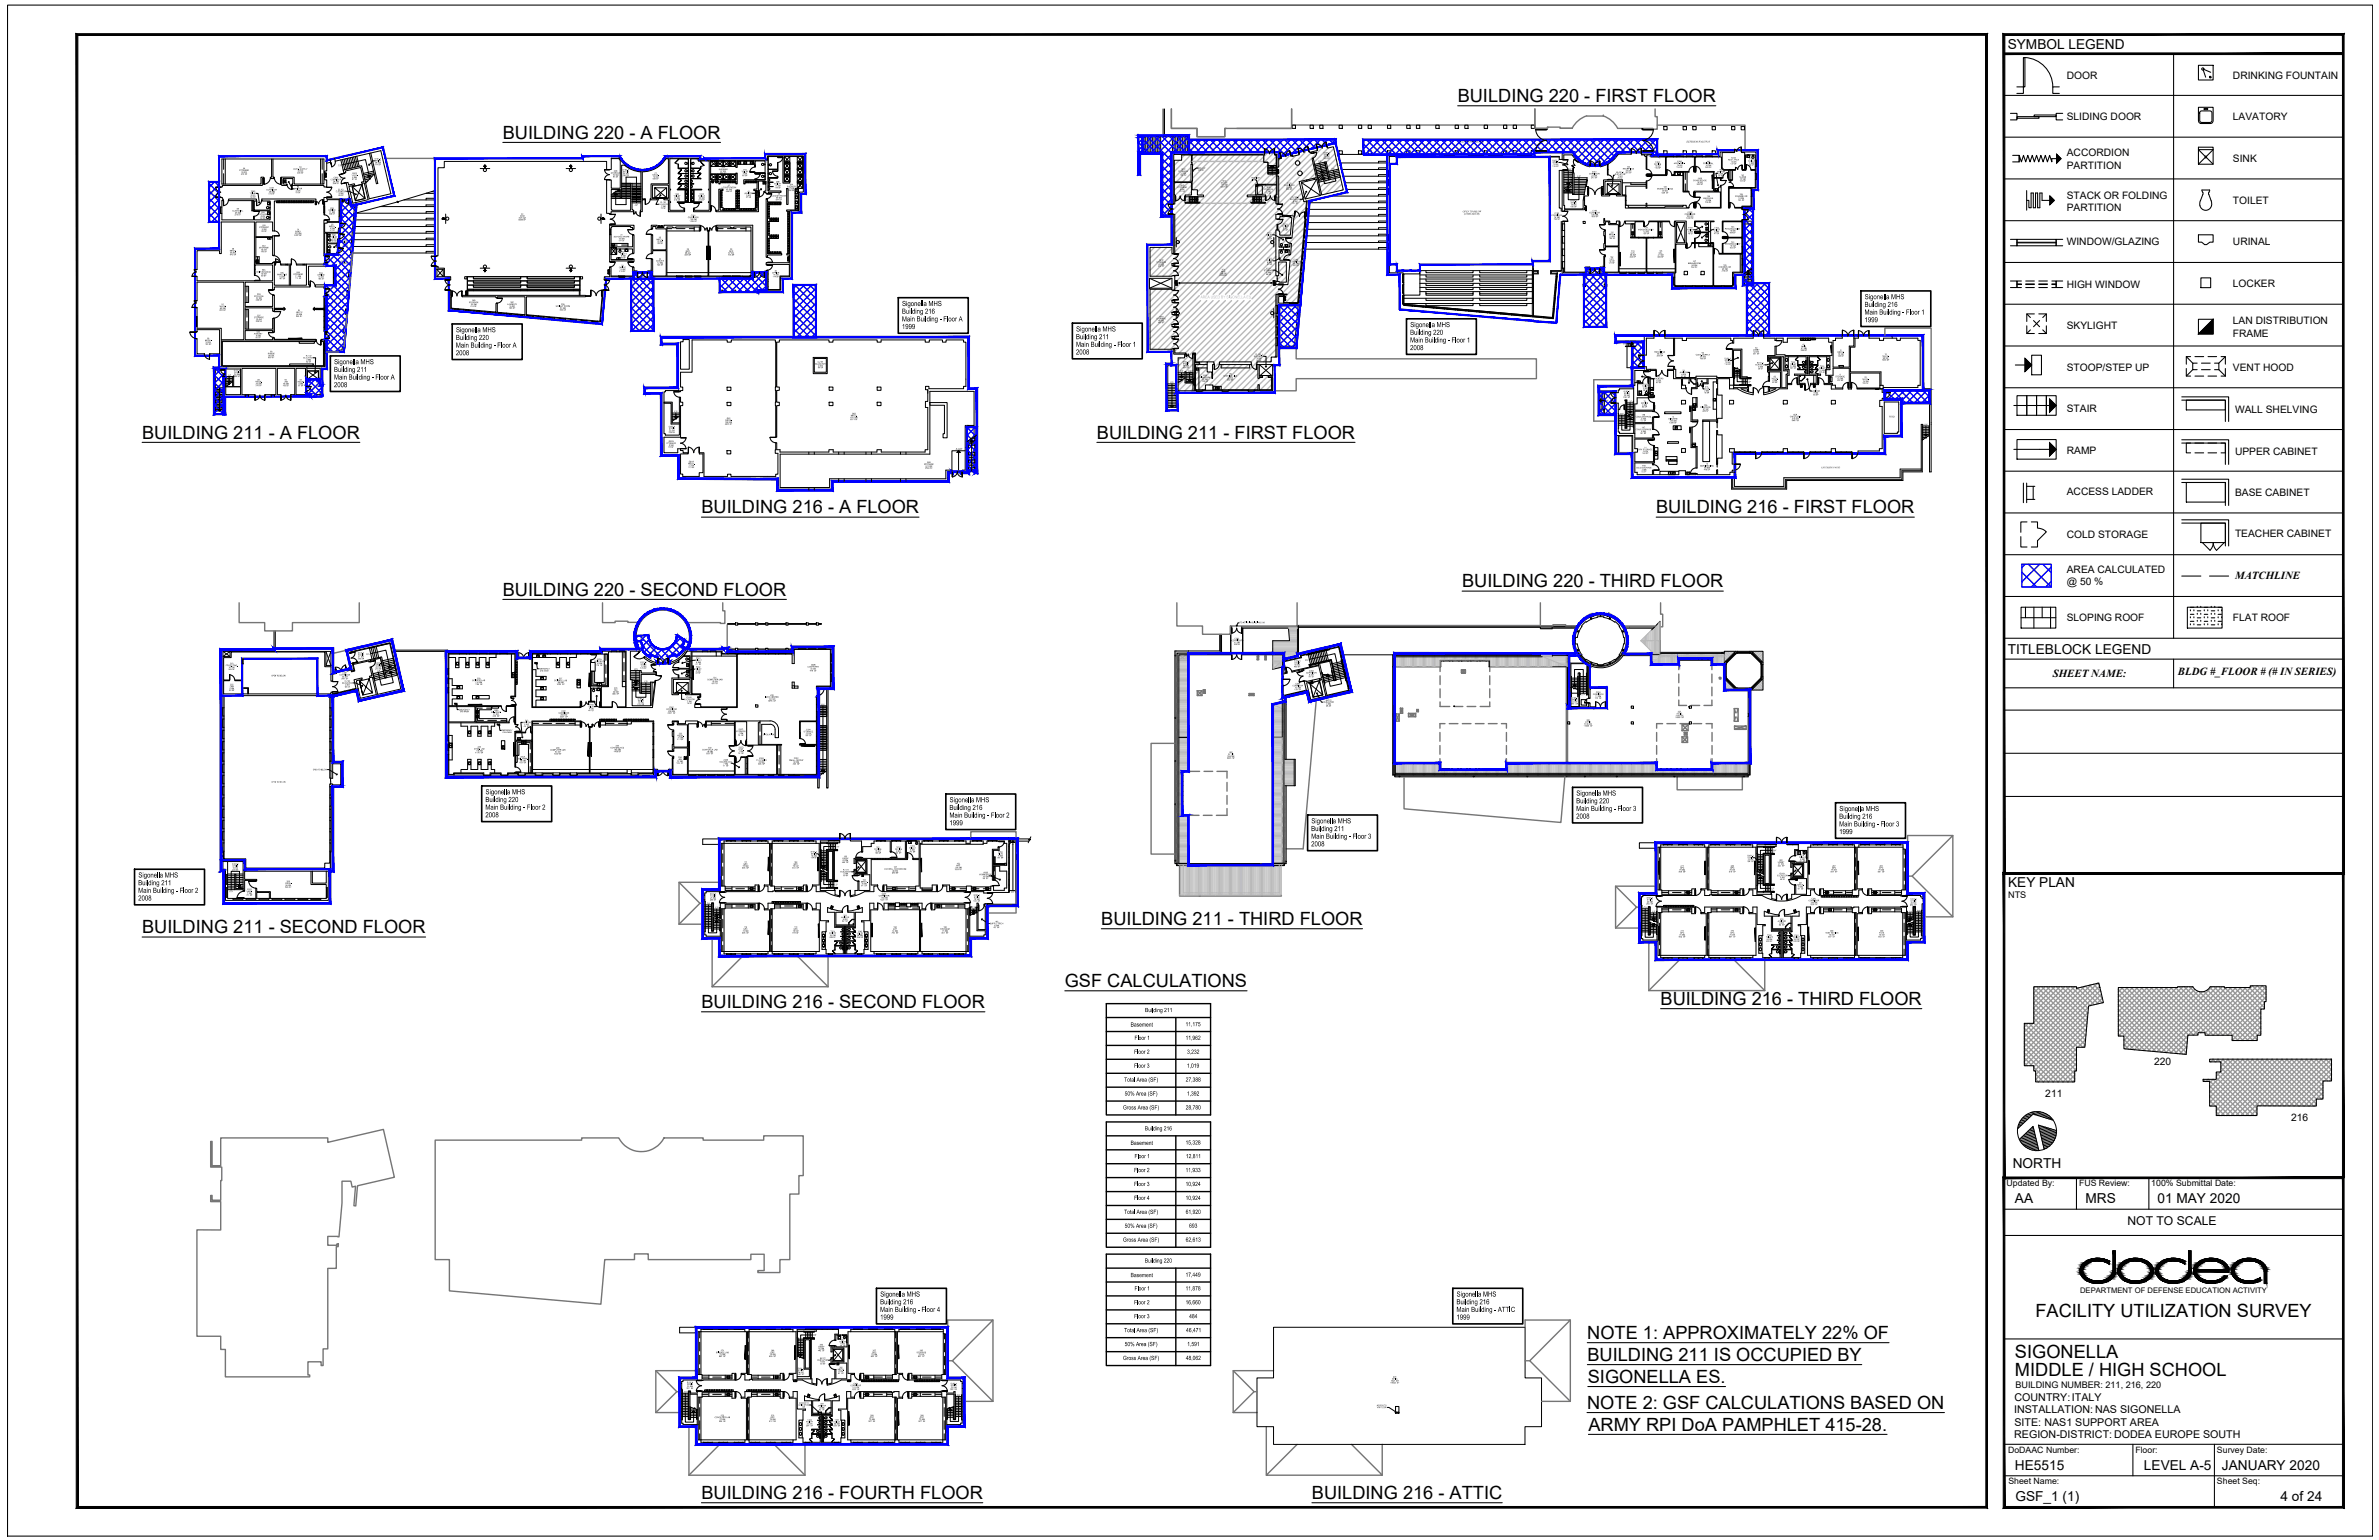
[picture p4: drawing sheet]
<svg xmlns="http://www.w3.org/2000/svg" width="432mm" height="279mm" viewBox="0 0 432 279" stroke-linecap="round" stroke-linejoin="round" font-family="sans-serif">
<defs><g id="words">
<g font-size="3.3">
<text x="264.6" y="18.5">BUILDING 220 - FIRST FLOOR</text>
<text x="91.3" y="25.1">BUILDING 220 - A FLOOR</text>
<text x="25.8" y="79.6">BUILDING 211 - A FLOOR</text>
<text x="199.1" y="79.6">BUILDING 211 - FIRST FLOOR</text>
<text x="127.3" y="93.1">BUILDING 216 - A FLOOR</text>
<text x="300.6" y="93.1">BUILDING 216 - FIRST FLOOR</text>
<text x="265.4" y="106.5">BUILDING 220 - THIRD FLOOR</text>
<text x="91.3" y="108">BUILDING 220 - SECOND FLOOR</text>
<text x="199.9" y="167.8">BUILDING 211 - THIRD FLOOR</text>
<text x="25.8" y="169.3">BUILDING 211 - SECOND FLOOR</text>
<text x="193.3" y="179.1">GSF CALCULATIONS</text>
<text x="127.3" y="182.9">BUILDING 216 - SECOND FLOOR</text>
<text x="301.4" y="182.3">BUILDING 216 - THIRD FLOOR</text>
<text x="369.4" y="238.9">FACILITY UTILIZATION SURVEY</text>
<text x="288.1" y="242.9">NOTE 1: APPROXIMATELY 22% OF</text>
<text x="288.1" y="246.9">BUILDING 211 IS OCCUPIED BY</text>
<text x="288.2" y="250.9">SIGONELLA ES.</text>
<text x="365.7" y="246.4">SIGONELLA</text>
<text x="365.7" y="249.6">MIDDLE / HIGH SCHOOL</text>
<text x="288.1" y="255.6">NOTE 2: GSF CALCULATIONS BASED ON</text>
<text x="288.3" y="259.5">ARMY RPI DoA PAMPHLET 415-28.</text>
<text x="127.3" y="271.9">BUILDING 216 - FOURTH FLOOR</text>
<text x="238.1" y="271.9">BUILDING 216 - ATTIC</text>
</g>
<g font-size="2.5">
<text x="364.4" y="8.9">SYMBOL LEGEND</text>
<text x="364.4" y="118.7">TITLEBLOCK LEGEND</text>
<text x="364.5" y="161">KEY PLAN</text>
<text x="365.3" y="211.9">NORTH</text>
<text x="365.7" y="218.3">AA</text>
<text x="378.5" y="218.3">MRS</text>
<text x="391.6" y="218.3">01 MAY 2020</text>
<text x="365.7" y="266.6">HE5515</text>
<text x="389.1" y="266.6">LEVEL A-5</text>
<text x="403.3" y="266.6">JANUARY 2020</text>
<text x="365.8" y="272.3">GSF_1 (1)</text>
<text x="413.9" y="272.3">4 of 24</text>
</g>
<text font-size="2.2" x="386.2" y="222.3">NOT TO SCALE</text>
<g font-size="2">
<text x="405.7" y="105.1">MATCHLINE</text>
<text x="372.6" y="122.7">SHEET NAME:</text>
<text x="395.3" y="122.5">BLDG #_FLOOR # (# IN SERIES)</text>
</g>
<g font-size="1.9">
<text x="375.1" y="14.3">DOOR</text>
<text x="405.3" y="14.4">DRINKING FOUNTAIN</text>
<text x="375.1" y="21.8">SLIDING DOOR</text>
<text x="405.3" y="21.8">LAVATORY</text>
<text x="375.1" y="28.4">ACCORDION</text>
<text x="405.3" y="29.5">SINK</text>
<text x="375.1" y="30.6">PARTITION</text>
<text x="375.1" y="36.1">STACK OR FOLDING</text>
<text x="375.1" y="38.4">PARTITION</text>
<text x="405.3" y="37">TOILET</text>
<text x="375.1" y="44.5">WINDOW/GLAZING</text>
<text x="405.3" y="44.5">URINAL</text>
<text x="375.1" y="52.2">HIGH WINDOW</text>
<text x="405.3" y="52.1">LOCKER</text>
<text x="375.1" y="59.8">SKYLIGHT</text>
<text x="405.3" y="58.8">LAN DISTRIBUTION</text>
<text x="405.3" y="61.1">FRAME</text>
<text x="375.1" y="67.3">STOOP/STEP UP</text>
<text x="405.3" y="67.3">VENT HOOD</text>
<text x="375.1" y="74.8">STAIR</text>
<text x="405.7" y="74.9">WALL SHELVING</text>
<text x="375.1" y="82.5">RAMP</text>
<text x="405.7" y="82.5">UPPER CABINET</text>
<text x="375.1" y="89.9">ACCESS LADDER</text>
<text x="405.7" y="90">BASE CABINET</text>
<text x="375.1" y="97.6">COLD STORAGE</text>
<text x="405.7" y="97.5">TEACHER CABINET</text>
<text x="375.1" y="103.9">AREA CALCULATED</text>
<text x="375.1" y="106.1">@ 50 %</text>
<text x="375.1" y="112.7">SLOPING ROOF</text>
<text x="405.3" y="112.7">FLAT ROOF</text>
<text x="391" y="193.3">220</text>
<text x="371.2" y="199">211</text>
<text x="415.9" y="203.3">216</text>
<text x="365.6" y="256.4">INSTALLATION: NAS SIGONELLA</text>
<text x="365.6" y="254.2">COUNTRY:ITALY</text>
<text x="365.6" y="260.9">REGION-DISTRICT: DODEA EUROPE SOUTH</text>
<text x="365.6" y="258.6">SITE: NAS1 SUPPORT AREA</text>
</g>
<g font-size="1.7">
<text x="364.5" y="162.9">NTS</text>
<text x="365.8" y="251.7">BUILDING NUMBER: 211, 216, 220</text>
</g>
<g font-size="1.6">
<text x="364.2" y="215.3">Updated By:</text>
<text x="377.4" y="215.3">FUS Review:</text>
<text x="390.5" y="215.3">100% Submittal Date:</text>
<text x="364.5" y="263.6">DoDAAC Number:</text>
<text x="387.6" y="263.6">Floor:</text>
<text x="402.4" y="263.6">Survey Date:</text>
<text x="364.5" y="269.3">Sheet Name:</text>
<text x="402.4" y="269.3">Sheet Seq:</text>
</g>
<g font-size="1.4">
<text x="163.7" y="56.9">Building 216</text>
<text x="163.7" y="58.3">Main Building - Floor A</text>
<text x="163.7" y="59.7">1999</text>
<text x="163.7" y="55.5">Sigonella MHS</text>
<text x="256" y="59.3">Sigonella MHS</text>
<text x="338.4" y="55.7">Building 216</text>
<text x="338.4" y="57.1">Main Building - Floor 1</text>
<text x="338.4" y="58.5">1999</text>
<text x="338.4" y="54.3">Sigonella MHS</text>
<text x="82.7" y="61.7">Building 220</text>
<text x="82.7" y="63.1">Main Building - Floor A</text>
<text x="82.7" y="64.4">2008</text>
<text x="82.8" y="60.3">Sigonella MHS</text>
<text x="195.3" y="61.5">Building 211</text>
<text x="195.3" y="62.9">Main Building - Floor 1</text>
<text x="195.3" y="64.3">2008</text>
<text x="195.3" y="60.1">Sigonella MHS</text>
<text x="255.9" y="60.7">Building 220</text>
<text x="255.9" y="62.1">Main Building - Floor 1</text>
<text x="255.9" y="63.5">2008</text>
<text x="60.6" y="67.5">Building 211</text>
<text x="60.6" y="68.9">Main Building - Floor A</text>
<text x="60.6" y="70.2">2008</text>
<text x="60.6" y="66.1">Sigonella MHS</text>
<text x="88.1" y="145.5">Building 220</text>
<text x="88.1" y="146.9">Main Building - Floor 2</text>
<text x="88.1" y="148.3">2008</text>
<text x="88.1" y="144.1">Sigonella MHS</text>
<text x="172.3" y="147">Building 216</text>
<text x="172.3" y="148.3">Main Building - Floor 2</text>
<text x="172.3" y="149.7">1999</text>
<text x="172.4" y="145.6">Sigonella MHS</text>
<text x="238" y="149.4">Sigonella MHS</text>
<text x="286.1" y="145.7">Building 220</text>
<text x="286.1" y="147.1">Main Building - Floor 3</text>
<text x="286.1" y="148.5">2008</text>
<text x="286.1" y="144.3">Sigonella MHS</text>
<text x="333.8" y="148.5">Building 216</text>
<text x="333.8" y="149.9">Main Building - Floor 3</text>
<text x="333.9" y="147.1">Sigonella MHS</text>
<text x="238" y="150.8">Building 211</text>
<text x="238" y="152.2">Main Building - Floor 3</text>
<text x="238" y="153.6">2008</text>
<text x="333.8" y="151.3">1999</text>
<text x="25.1" y="160.6">Building 211</text>
<text x="25.1" y="162">Main Building - Floor 2</text>
<text x="25.1" y="159.2">Sigonella MHS</text>
<text x="25.1" y="163.4">2008</text>
<text x="159.7" y="236.6">Building 216</text>
<text x="159.7" y="238">Main Building - Floor 4</text>
<text x="159.7" y="239.4">1999</text>
<text x="159.8" y="235.2">Sigonella MHS</text>
<text x="264.3" y="236.6">Building 216</text>
<text x="264.3" y="238">Main Building - ATTIC</text>
<text x="264.3" y="239.4">1999</text>
<text x="264.4" y="235.2">Sigonella MHS</text>
<text x="377.5" y="234.6">DEPARTMENT OF DEFENSE EDUCATION ACTIVITY</text>
</g>
<g font-size="1.2">
<text x="207.8" y="183.6">Building 211</text>
<text x="205.2" y="186.3">Basement</text>
<text x="205.9" y="191.2">Floor 2</text>
<text x="205.9" y="188.7">Floor 1</text>
<text x="215.2" y="186.2">11,175</text>
<text x="215.2" y="188.7">11,962</text>
<text x="215.4" y="191.2">3,232</text>
<text x="204" y="196.3">Total Area (SF)</text>
<text x="205.9" y="193.7">Floor 3</text>
<text x="215.2" y="196.2">27,388</text>
<text x="215.4" y="193.7">1,019</text>
<text x="203.8" y="201.3">Gross Area (SF)</text>
<text x="204.1" y="198.8">50% Area (SF)</text>
<text x="215.2" y="201.3">28,780</text>
<text x="215.4" y="198.8">1,392</text>
<text x="205.2" y="207.7">Basement</text>
<text x="207.8" y="205.1">Building 216</text>
<text x="215.2" y="207.6">15,328</text>
<text x="205.9" y="212.7">Floor 2</text>
<text x="205.9" y="215.2">Floor 3</text>
<text x="205.9" y="210.1">Floor 1</text>
<text x="215.2" y="212.7">11,933</text>
<text x="215.2" y="215.2">10,924</text>
<text x="215.2" y="210.1">12,811</text>
<text x="204" y="220.2">Total Area (SF)</text>
<text x="205.9" y="217.7">Floor 4</text>
<text x="215.2" y="217.7">10,924</text>
<text x="215.2" y="220.2">61,920</text>
<text x="203.8" y="225.3">Gross Area (SF)</text>
<text x="204.1" y="222.8">50% Area (SF)</text>
<text x="215.2" y="225.3">62,613</text>
<text x="215.8" y="222.8">693</text>
<text x="205.2" y="231.7">Basement</text>
<text x="207.8" y="229.1">Building 220</text>
<text x="215.2" y="231.6">17,449</text>
<text x="205.9" y="236.6">Floor 2</text>
<text x="205.9" y="239.2">Floor 3</text>
<text x="205.9" y="234.1">Floor 1</text>
<text x="215.2" y="234.1">11,878</text>
<text x="215.2" y="236.6">16,660</text>
<text x="215.9" y="239.2">484</text>
<text x="204" y="241.7">Total Area (SF)</text>
<text x="204.1" y="244.2">50% Area (SF)</text>
<text x="215.3" y="241.7">46,471</text>
<text x="215.5" y="244.2">1,591</text>
<text x="203.8" y="246.8">Gross Area (SF)</text>
<text x="215.2" y="246.7">48,062</text>
</g>
<text font-size=".8" fill="#b9b9b9" x="217.9" y="54.1">AREA USED BY SIGONELLA ES</text>
<g font-size=".5">
<text x="239.2" y="29.4">UP</text>
<text x="265.1" y="25.9">EXTERIOR WALKWAY</text>
<text x="306.1" y="25.9">EXTERIOR WALKWAY</text>
<text x="61.4" y="30.2">UP</text>
<text x="230.5" y="32">DN</text>
<text x="241.6" y="30.8">DN</text>
<text x="284.6" y="30.9">DN</text>
<text x="286.3" y="32.1">UP</text>
<text x="115.2" y="37.4">UP</text>
<text x="215.2" y="36.4">UP</text>
<text x="229" y="36.4">UP</text>
<text x="265.5" y="38.5">OPEN TO BELOW</text>
<text x="265.7" y="39">(GYMNASIUM)</text>
<text x="317" y="51.4">UP</text>
<text x="294.6" y="62.5">UP</text>
<text x="39.6" y="70.2">DN</text>
<text x="41.3" y="68.2">UP</text>
<text x="212.4" y="69.5">DN</text>
<text x="214.2" y="67.5">UP</text>
<text x="215.6" y="67.5">DN</text>
<text x="317.2" y="69.4">UP</text>
<text x="122.4" y="74.8">UP</text>
<text x="291.4" y="72.8">DN</text>
<text x="294.1" y="75.2">DN</text>
<text x="295.6" y="73">UP</text>
<text x="342.8" y="75.7">VOID</text>
<text x="349.3" y="77.2">DN</text>
<text x="173.5" y="81.6">RAMP</text>
<text x="173.9" y="85.7">DN</text>
<text x="176" y="85.8">UP</text>
<text x="330.6" y="85">EXTERIOR PATIO</text>
<text x="66.5" y="118.8">DN</text>
<text x="236.9" y="119.9">DN</text>
<text x="68.4" y="121.9">UP</text>
<text x="115.1" y="121.6">DN</text>
<text x="117" y="123.8">UP</text>
<text x="149.1" y="128">DN</text>
<text x="287.1" y="126.1">DN</text>
<text x="151.7" y="153.7">DN</text>
<text x="321.8" y="154.4">DN</text>
<text x="41.6" y="161.9">DN</text>
<text x="151.4" y="160.6">UP</text>
<text x="183.5" y="162">DN</text>
<text x="321.4" y="161.4">UP</text>
<text x="128.3" y="164.1">DN</text>
<text x="129.8" y="164.8">UP</text>
<text x="176.4" y="164.8">UP</text>
<text x="298.3" y="164.8">DN</text>
<text x="299.8" y="165.5">UP</text>
<text x="346.4" y="165.6">UP</text>
<text x="347.9" y="165.4">DN</text>
<text x="147.5" y="242.4">DN</text>
<text x="124.1" y="252.7">DN</text>
<text x="173.7" y="253.3">DN</text>
</g>
<g font-size=".4">
<text x="68" y="28.9">S101.A</text>
<text x="68" y="30">414 SF</text>
<text x="68" y="29.3">STAIR</text>
<text x="68" y="29.6">39 SM</text>
<text x="240.2" y="28.9">348 SF</text>
<text x="240.2" y="27.8">S101.1</text>
<text x="240.3" y="28.2">STAIR</text>
<text x="240.3" y="28.5">33 SM</text>
<text x="281.8" y="29.2">S102.1</text>
<text x="281.8" y="29.6">STAIR</text>
<text x="281.8" y="29.9">11 SM</text>
<text x="300.2" y="29.9">OFFICE</text>
<text x="300.5" y="29.5">130A</text>
<text x="303.8" y="29.8">ASST. PRIN.</text>
<text x="304.4" y="29.4">136A</text>
<text x="309.1" y="29.8">PRINCIPAL</text>
<text x="309.8" y="29.4">142</text>
<text x="313.6" y="29.1">REST AREA</text>
<text x="314.1" y="29.8">137 SF</text>
<text x="314.1" y="29.5">13 SM</text>
<text x="314.2" y="28.8">141A</text>
<text x="317.3" y="29.4">TOILET</text>
<text x="317.5" y="29">T103</text>
<text x="317.5" y="29.7">5 SM</text>
<text x="43.4" y="31">STORAGE</text>
<text x="43.7" y="31.7">414 SF</text>
<text x="43.8" y="31.4">39 SM</text>
<text x="44.1" y="30.7">54</text>
<text x="45.3" y="35.2">TOILET</text>
<text x="45.5" y="35.9">52 SF</text>
<text x="45.5" y="35.5">5 SM</text>
<text x="45.5" y="34.8">T003</text>
<text x="48.3" y="34.6">CORRIDOR</text>
<text x="48.7" y="35.3">572 SF</text>
<text x="48.8" y="34.9">54 SM</text>
<text x="48.9" y="34.2">C001</text>
<text x="53.2" y="30.8">CENT. SUPPLY</text>
<text x="53.3" y="34.3">JANITOR</text>
<text x="53.6" y="35">19 SF</text>
<text x="53.7" y="34.7">2 SM</text>
<text x="53.9" y="34">63</text>
<text x="53.9" y="31.5">400 SF</text>
<text x="54" y="31.2">38 SM</text>
<text x="54.3" y="30.4">53</text>
<text x="60" y="32.7">CORRIDOR</text>
<text x="60.4" y="33.4">256 SF</text>
<text x="60.4" y="33.1">24 SM</text>
<text x="60.5" y="32.3">C002</text>
<text x="60.9" y="34.9">ELEVATOR</text>
<text x="61.4" y="34.5">EL101</text>
<text x="61.4" y="35.6">95 SF</text>
<text x="61.5" y="35.2">9 SM</text>
<text x="63.8" y="31.9">VEST.</text>
<text x="63.9" y="32.6">87 SF</text>
<text x="63.9" y="31.6">C003</text>
<text x="63.9" y="32.3">8 SM</text>
<text x="110.8" y="31.5">STORAGE</text>
<text x="111.2" y="31.9">10 SM</text>
<text x="111.2" y="32.2">97 SF</text>
<text x="111.4" y="31.2">30D</text>
<text x="113" y="30.9">S102.A</text>
<text x="113" y="32">340 SF</text>
<text x="113.1" y="31.3">STAIR</text>
<text x="113.1" y="31.6">32 SM</text>
<text x="118.4" y="31.9">MECH.</text>
<text x="118.4" y="32.6">199 SF</text>
<text x="118.5" y="32.2">19 SM</text>
<text x="118.8" y="31.5">41</text>
<text x="122.3" y="35.7">TOILET</text>
<text x="122.5" y="35.4">T001</text>
<text x="126.7" y="35.7">TOILET</text>
<text x="126.9" y="35.3">T002</text>
<text x="130.5" y="30.9">SHOWER</text>
<text x="130.7" y="31.6">280 SF</text>
<text x="130.7" y="31.2">27 SM</text>
<text x="130.9" y="30.5">37A</text>
<text x="131" y="34.1">LOCKER ROOM</text>
<text x="131.7" y="34.8">464 SF</text>
<text x="131.8" y="34.5">44 SM</text>
<text x="132.1" y="33.8">37</text>
<text x="134.6" y="31.3">TOILET</text>
<text x="134.7" y="32">65 SF</text>
<text x="134.8" y="31.6">7 SM</text>
<text x="134.9" y="30.9">37B</text>
<text x="135.1" y="35.2">JANITOR</text>
<text x="135.4" y="35.9">27 SF</text>
<text x="135.4" y="35.6">3 SM</text>
<text x="135.7" y="34.9">42</text>
<text x="140" y="35.7">LOCKER ROOM</text>
<text x="140.5" y="33.5">TOILET</text>
<text x="140.6" y="34.2">178 SF</text>
<text x="140.6" y="33.8">17 SM</text>
<text x="140.8" y="33.1">39B</text>
<text x="140.9" y="36">49 SM</text>
<text x="141.2" y="35.3">39</text>
<text x="142.8" y="34">SHOWER</text>
<text x="143.1" y="34.6">280 SF</text>
<text x="143.1" y="34.3">27 SM</text>
<text x="143.3" y="33.6">39A</text>
<text x="213.7" y="34.1">STORAGE</text>
<text x="213.9" y="31.2">STORAGE</text>
<text x="214" y="34.8">79 SF</text>
<text x="214.1" y="31.9">150 SF</text>
<text x="214.1" y="33.8">151D</text>
<text x="214.1" y="34.5">8 SM</text>
<text x="214.2" y="31.6">14 SM</text>
<text x="214.3" y="30.8">151F</text>
<text x="217.5" y="30.6">ROLLUP</text>
<text x="217.5" y="31">DOOR</text>
<text x="221.5" y="34">1257 SF</text>
<text x="221.6" y="33.7">117 SM</text>
<text x="221.6" y="33.3">STAGE</text>
<text x="221.8" y="32.9">151C</text>
<text x="227.1" y="32.4">HANDICAP</text>
<text x="227.1" y="32.8">LIFT</text>
<text x="229.3" y="34.5">STORAGE</text>
<text x="229.7" y="35.2">73 SF</text>
<text x="229.8" y="34.1">151B</text>
<text x="229.8" y="34.8">7 SM</text>
<text x="233" y="33.7">CORRIDOR</text>
<text x="233.4" y="34.4">630 SF</text>
<text x="233.5" y="34.1">59 SM</text>
<text x="233.6" y="33.4">C101</text>
<text x="234.4" y="35.9">EL101.1</text>
<text x="281.7" y="30.3">116 SF</text>
<text x="288.4" y="31.6">CORRIDOR</text>
<text x="288.8" y="32.3">245 SF</text>
<text x="288.9" y="32">23 SM</text>
<text x="288.9" y="31.3">C101</text>
<text x="293.1" y="31.7">ELEVATOR</text>
<text x="293.4" y="31.4">EL101.1</text>
<text x="293.6" y="32.4">75 SF</text>
<text x="293.6" y="32.1">7 SM</text>
<text x="294.5" y="30.7">RECEPTION</text>
<text x="295" y="31.4">370 SF</text>
<text x="295.1" y="31.1">35 SM</text>
<text x="295.3" y="30.4">130</text>
<text x="300.3" y="30.6">119 SF</text>
<text x="300.3" y="30.2">12 SM</text>
<text x="300.8" y="34.4">WORKSTATIONS</text>
<text x="301.6" y="35.1">628 SF</text>
<text x="301.7" y="34.7">59 SM</text>
<text x="301.9" y="34">136</text>
<text x="304.3" y="30.5">154 SF</text>
<text x="304.3" y="30.1">15 SM</text>
<text x="307.3" y="32.9">CONFERENCE</text>
<text x="307.9" y="33.5">202 SF</text>
<text x="308" y="33.2">19 SM</text>
<text x="308.1" y="32.5">136B</text>
<text x="309.5" y="30.5">168 SF</text>
<text x="309.6" y="30.1">16 SM</text>
<text x="309.8" y="35.7">138</text>
<text x="311.6" y="31.3">JANITOR</text>
<text x="311.8" y="32">26 SF</text>
<text x="311.9" y="31.6">3 SM</text>
<text x="312" y="30.9">146</text>
<text x="314.9" y="35.7">COUNSELOR</text>
<text x="315.7" y="32.3">NURSE</text>
<text x="315.7" y="35.4">139</text>
<text x="315.7" y="32.9">161 SF</text>
<text x="315.8" y="32.6">15 SM</text>
<text x="316" y="31.9">141</text>
<text x="317.4" y="30">52 SF</text>
<text x="42.1" y="38.4">CUSTODIAL</text>
<text x="42.6" y="39.1">215 SF</text>
<text x="42.6" y="38.7">20 SM</text>
<text x="43" y="38">55</text>
<text x="46.9" y="39">STORAGE</text>
<text x="47" y="41.4">STORAGE</text>
<text x="47.3" y="39.7">52 SF</text>
<text x="47.3" y="39.4">5 SM</text>
<text x="47.4" y="38.7">55A</text>
<text x="47.5" y="41.7">9 SM</text>
<text x="47.6" y="41">50E</text>
<text x="53.9" y="41.8">50</text>
<text x="59.6" y="38.2">OFFICE</text>
<text x="59.7" y="38.9">109 SF</text>
<text x="59.7" y="38.6">11 SM</text>
<text x="59.7" y="41.2">MECH.</text>
<text x="59.9" y="41.9">51 SF</text>
<text x="59.9" y="41.6">5 SM</text>
<text x="59.9" y="37.9">50A</text>
<text x="60.1" y="40.8">62</text>
<text x="94.1" y="40">6855 SF</text>
<text x="94.2" y="39.7">637 SM</text>
<text x="94.4" y="39.3">GYM</text>
<text x="94.6" y="39">30</text>
<text x="119.4" y="37.2">ELEVATOR</text>
<text x="119.9" y="36.8">EL101</text>
<text x="119.9" y="37.9">75 SF</text>
<text x="120" y="37.5">7 SM</text>
<text x="122.3" y="36.4">319 SF</text>
<text x="122.4" y="36.1">30 SM</text>
<text x="124.8" y="39.6">CORRIDOR</text>
<text x="125.1" y="40.3">1486 SF</text>
<text x="125.2" y="39.9">139 SM</text>
<text x="125.4" y="39.2">C001</text>
<text x="126.8" y="36.4">313 SF</text>
<text x="126.8" y="36">30 SM</text>
<text x="140.8" y="36.3">517 SF</text>
<text x="232.6" y="41.1">OFFICE</text>
<text x="232.8" y="41.8">81 SF</text>
<text x="232.9" y="40.8">151A</text>
<text x="232.9" y="41.5">8 SM</text>
<text x="234.2" y="36.3">ELEVATOR</text>
<text x="234.6" y="37">95 SF</text>
<text x="234.7" y="36.6">9 SM</text>
<text x="281.6" y="39.2">CORRIDOR</text>
<text x="282" y="39.9">793 SF</text>
<text x="282.1" y="39.5">74 SM</text>
<text x="282.1" y="38.8">C103</text>
<text x="285" y="37.6">186 SF</text>
<text x="285" y="36.6">S101.1</text>
<text x="285.1" y="36.9">STAIR</text>
<text x="285.1" y="37.3">18 SM</text>
<text x="288.5" y="38.7">CORRIDOR</text>
<text x="288.8" y="39.4">1936 SF</text>
<text x="288.8" y="39">180 SM</text>
<text x="289" y="38.3">C102</text>
<text x="297.4" y="41.8">PSYCHOLOGIST</text>
<text x="298.5" y="41.4">134</text>
<text x="305.8" y="39">CORRIDOR</text>
<text x="306.1" y="39.7">1936 SF</text>
<text x="306.1" y="39.3">180 SM</text>
<text x="306.2" y="41.8">TOILET</text>
<text x="306.3" y="38.6">C102</text>
<text x="306.4" y="41.4">T101</text>
<text x="309.2" y="36.1">RECORDS</text>
<text x="309.5" y="36.8">138 SF</text>
<text x="309.5" y="36.5">13 SM</text>
<text x="310.9" y="41.8">TOILET</text>
<text x="311.1" y="41.4">T102</text>
<text x="313.1" y="41.6">PSYCHOLOGIST</text>
<text x="314" y="42">10 SM</text>
<text x="314.2" y="41.3">143</text>
<text x="315.5" y="36.4">144 SF</text>
<text x="315.5" y="36.1">14 SM</text>
<text x="41.7" y="45.6">MECH.</text>
<text x="41.7" y="46.3">942 SF</text>
<text x="41.8" y="46">88 SM</text>
<text x="42.1" y="45.3">56</text>
<text x="47" y="45.1">STORAGE</text>
<text x="47.3" y="45.8">156 SF</text>
<text x="47.4" y="45.4">15 SM</text>
<text x="47.4" y="42.1">89 SF</text>
<text x="47.6" y="44.7">50D</text>
<text x="53.4" y="42.8">1097 SF</text>
<text x="53.5" y="42.5">102 SM</text>
<text x="53.6" y="42.1">BAND</text>
<text x="60" y="43.1">TOILET</text>
<text x="60.1" y="43.8">38 SF</text>
<text x="60.2" y="43.5">4 SM</text>
<text x="60.2" y="42.8">T001</text>
<text x="61.5" y="47.6">EXTERIOR</text>
<text x="61.5" y="47.9">WALKWAY</text>
<text x="62" y="44">TOILET</text>
<text x="62.2" y="44.7">34 SF</text>
<text x="62.2" y="43.7">T002</text>
<text x="62.2" y="44.4">4 SM</text>
<text x="111.4" y="43.1">SCHOOL STORE</text>
<text x="112.2" y="43.8">154 SF</text>
<text x="112.3" y="43.4">15 SM</text>
<text x="112.5" y="46.2">TOILET</text>
<text x="112.6" y="42.7">31</text>
<text x="112.6" y="46.9">83 SF</text>
<text x="112.7" y="46.5">8 SM</text>
<text x="112.9" y="45.8">32</text>
<text x="119.1" y="47.5">SERVER</text>
<text x="119.2" y="43.6">MECH.</text>
<text x="119.2" y="44.3">123 SF</text>
<text x="119.2" y="43.9">12 SM</text>
<text x="119.3" y="47.8">12 SM</text>
<text x="119.6" y="43.2">35</text>
<text x="119.6" y="47.1">34</text>
<text x="124.3" y="46.4">697 SF</text>
<text x="124.3" y="46">65 SM</text>
<text x="124.5" y="45.7">GPC</text>
<text x="124.6" y="45.3">36</text>
<text x="132.1" y="46.4">716 SF</text>
<text x="132.2" y="46">67 SM</text>
<text x="132.3" y="45.7">GPC</text>
<text x="132.5" y="45.3">38</text>
<text x="209.9" y="47.7">STORAGE</text>
<text x="210.3" y="47.3">151E</text>
<text x="229.8" y="42.7">TOILET</text>
<text x="229.8" y="47.4">TOILET</text>
<text x="229.9" y="43.4">39 SF</text>
<text x="230" y="43.1">4 SM</text>
<text x="230" y="42.4">T101</text>
<text x="230" y="47">T102</text>
<text x="230" y="47.7">4 SM</text>
<text x="234.2" y="47.6">CORRIDOR</text>
<text x="234.7" y="47.9">36 SM</text>
<text x="234.8" y="47.2">C102</text>
<text x="291.9" y="47.8">121 SF</text>
<text x="292" y="47.5">12 SM</text>
<text x="292" y="42.6">MECH.</text>
<text x="292" y="43.3">102 SF</text>
<text x="292.1" y="43">10 SM</text>
<text x="292.2" y="47.1">LAN</text>
<text x="292.2" y="46.8">132</text>
<text x="292.3" y="42.3">131</text>
<text x="295.8" y="46.7">405 SF</text>
<text x="295.8" y="46.4">38 SM</text>
<text x="296" y="46">GPC</text>
<text x="296.1" y="45.7">133</text>
<text x="298.2" y="42.5">125 SF</text>
<text x="298.3" y="42.1">12 SM</text>
<text x="300.8" y="46.7">434 SF</text>
<text x="300.9" y="46.4">41 SM</text>
<text x="301.1" y="46">ESL</text>
<text x="301.1" y="45.7">135</text>
<text x="306.4" y="47.9">BREAKROOM</text>
<text x="306.4" y="42.5">48 SF</text>
<text x="306.4" y="42.2">5 SM</text>
<text x="307.2" y="47.5">137</text>
<text x="311.1" y="42.5">47 SF</text>
<text x="311.1" y="42.1">5 SM</text>
<text x="313.1" y="44.4">PSYCHOLOGIST</text>
<text x="313.9" y="42.3">104 SF</text>
<text x="313.9" y="45.1">104 SF</text>
<text x="314" y="44.7">10 SM</text>
<text x="314.2" y="44">144</text>
<text x="46.1" y="53.9">STORAGE</text>
<text x="46.6" y="49.5">MAINTENANCE</text>
<text x="46.7" y="53.5">51B</text>
<text x="47.4" y="49.8">10 SM</text>
<text x="47.4" y="50.2">99 SF</text>
<text x="47.6" y="49.1">56A</text>
<text x="50.3" y="49.9">PRACTICE</text>
<text x="50.6" y="50.6">107 SF</text>
<text x="50.7" y="50.3">10 SM</text>
<text x="50.9" y="49.6">50C</text>
<text x="53.2" y="49.9">STORAGE</text>
<text x="53.5" y="50.6">114 SF</text>
<text x="53.6" y="50.2">11 SM</text>
<text x="53.8" y="49.5">50B</text>
<text x="57.6" y="50">OFFICE</text>
<text x="57.7" y="50.7">165 SF</text>
<text x="57.8" y="50.4">16 SM</text>
<text x="57.9" y="49.6">51A</text>
<text x="112.3" y="48.7">OFFICE</text>
<text x="112.4" y="49.4">118 SF</text>
<text x="112.5" y="49">11 SM</text>
<text x="112.8" y="48.3">33</text>
<text x="119.2" y="48.2">123 SF</text>
<text x="140.1" y="49.6">OFFICE</text>
<text x="140.2" y="50.3">144 SF</text>
<text x="140.3" y="50">14 SM</text>
<text x="140.6" y="49.3">40</text>
<text x="210.2" y="48.4">232 SF</text>
<text x="210.3" y="48">22 SM</text>
<text x="221.3" y="50.1">5705 SF</text>
<text x="221.4" y="49.7">530 SM</text>
<text x="221.6" y="49.4">MPR</text>
<text x="221.7" y="49">151</text>
<text x="229.4" y="49.2">STORAGE</text>
<text x="229.8" y="49.9">56 SF</text>
<text x="229.8" y="48.8">151H</text>
<text x="229.8" y="49.5">6 SM</text>
<text x="229.9" y="48.1">37 SF</text>
<text x="234.6" y="48.3">387 SF</text>
<text x="307" y="48.6">552 SF</text>
<text x="307" y="48.3">52 SM</text>
<text x="311.9" y="48.6">COUNSELOR</text>
<text x="312.5" y="49.3">270 SF</text>
<text x="312.5" y="48.9">26 SM</text>
<text x="312.8" y="48.2">145</text>
<text x="39.8" y="55.7">MECH.</text>
<text x="39.8" y="56.4">851 SF</text>
<text x="39.9" y="56">80 SM</text>
<text x="40.2" y="55.3">57</text>
<text x="46.1" y="57.7">STORAGE</text>
<text x="46.4" y="54.5">236 SF</text>
<text x="46.4" y="58.4">208 SF</text>
<text x="46.5" y="54.2">22 SM</text>
<text x="46.5" y="58.1">20 SM</text>
<text x="46.7" y="57.4">52C</text>
<text x="53.7" y="56.8">JROTC</text>
<text x="53.7" y="57.5">924 SF</text>
<text x="53.8" y="57.1">86 SM</text>
<text x="54.1" y="56.4">51</text>
<text x="85.1" y="55">STORAGE</text>
<text x="85.4" y="55.7">214 SF</text>
<text x="85.5" y="55.3">20 SM</text>
<text x="85.7" y="54.6">30B</text>
<text x="92.1" y="55.3">LAUNDRY</text>
<text x="92.4" y="56">163 SF</text>
<text x="92.4" y="55.7">16 SM</text>
<text x="92.6" y="55">30C</text>
<text x="100.9" y="55.7">WEIGHT ROOM</text>
<text x="101.6" y="56.4">562 SF</text>
<text x="101.6" y="56">53 SM</text>
<text x="101.8" y="55.3">30A</text>
<text x="209.9" y="57.9">STORAGE</text>
<text x="210.2" y="58.6">486 SF</text>
<text x="210.2" y="58.3">46 SM</text>
<text x="210.3" y="57.6">151G</text>
<text x="37.2" y="61.9">MECH.</text>
<text x="37.2" y="62.6">193 SF</text>
<text x="37.3" y="62.2">18 SM</text>
<text x="37.6" y="61.5">58</text>
<text x="46.1" y="60.7">ARMORY</text>
<text x="46.4" y="61.4">90 SF</text>
<text x="46.5" y="61">9 SM</text>
<text x="46.5" y="60.3">52D</text>
<text x="48.6" y="64.3">RANGE</text>
<text x="48.7" y="65">859 SF</text>
<text x="48.7" y="64.6">80 SM</text>
<text x="49" y="63.9">52</text>
<text x="55.1" y="65">ELEVATOR</text>
<text x="55.5" y="64.7">EL102</text>
<text x="55.5" y="65.7">32 SF</text>
<text x="55.6" y="65.4">3 SM</text>
<text x="148.4" y="65.8">EL101</text>
<text x="214.7" y="65.8">S102.1</text>
<text x="227.6" y="64.8">ELEVATOR</text>
<text x="227.9" y="64.4">EL102.1</text>
<text x="228" y="65.5">52 SF</text>
<text x="228.1" y="65.1">5 SM</text>
<text x="300.3" y="64">RECEIVING</text>
<text x="300.7" y="64.7">322 SF</text>
<text x="300.8" y="64.3">30 SM</text>
<text x="301.1" y="63.6">17</text>
<text x="307.8" y="64.5">CENT. SUPPLY</text>
<text x="308.5" y="65.2">786 SF</text>
<text x="308.6" y="64.8">74 SM</text>
<text x="308.9" y="64.1">62</text>
<text x="313" y="65.2">S101.1</text>
<text x="313" y="65.5">STAIR</text>
<text x="313" y="65.9">11 SM</text>
<text x="318.2" y="63.6">LOBBY</text>
<text x="318.2" y="64.3">551 SF</text>
<text x="318.3" y="64">52 SM</text>
<text x="318.6" y="63.3">60</text>
<text x="318.9" y="65.9">EL101.1</text>
<text x="325" y="65.8">T002</text>
<text x="326.8" y="63.7">330 SF</text>
<text x="326.9" y="63.3">31 SM</text>
<text x="327" y="63">MAIL</text>
<text x="327.2" y="62.6">61</text>
<text x="333.5" y="64">MECH.</text>
<text x="333.5" y="64.7">188 SF</text>
<text x="333.6" y="64.4">18 SM</text>
<text x="334" y="63.7">9</text>
<text x="341.6" y="65.4">1029 SF</text>
<text x="341.7" y="64.7">MECH.</text>
<text x="341.7" y="65.1">96 SM</text>
<text x="342" y="64.4">10</text>
<text x="42.4" y="67.3">S102.A</text>
<text x="42.4" y="68.4">263 SF</text>
<text x="42.5" y="67.7">STAIR</text>
<text x="42.5" y="68">25 SM</text>
<text x="46.3" y="69.4">MECH.</text>
<text x="46.3" y="70.1">316 SF</text>
<text x="46.4" y="69.7">30 SM</text>
<text x="46.7" y="69">59</text>
<text x="51.3" y="70.1">163 SF</text>
<text x="51.4" y="69.7">16 SM</text>
<text x="51.5" y="69.4">LAN</text>
<text x="51.7" y="69">60</text>
<text x="54" y="69.4">MECH.</text>
<text x="54.1" y="70.1">87 SF</text>
<text x="54.2" y="69.7">9 SM</text>
<text x="54.4" y="69">61</text>
<text x="148" y="66.1">ELEVATOR</text>
<text x="148.4" y="66.8">59 SF</text>
<text x="148.5" y="66.5">5 SM</text>
<text x="214.7" y="66.8">184 SF</text>
<text x="214.7" y="66.1">STAIR</text>
<text x="214.7" y="66.5">18 SM</text>
<text x="217.7" y="68.6">DISHWASH</text>
<text x="218.1" y="69.3">130 SF</text>
<text x="218.2" y="68.9">13 SM</text>
<text x="218.3" y="68.2">152A</text>
<text x="222.1" y="68.3">SERVING LINE</text>
<text x="222.7" y="69">463 SF</text>
<text x="222.8" y="68.7">44 SM</text>
<text x="223" y="68">152</text>
<text x="294.7" y="71.1">S102.1</text>
<text x="294.7" y="71.5">STAIR</text>
<text x="294.7" y="71.8">23 SM</text>
<text x="298" y="70.2">TOILET</text>
<text x="298.2" y="70.9">48 SF</text>
<text x="298.3" y="70.6">5 SM</text>
<text x="298.3" y="69.9">T003</text>
<text x="300.2" y="68.8">LOCKERS</text>
<text x="300.6" y="69.5">63 SF</text>
<text x="300.6" y="69.2">6 SM</text>
<text x="300.9" y="68.4">16</text>
<text x="304.8" y="67.7">JANITOR</text>
<text x="305.1" y="68.4">41 SF</text>
<text x="305.2" y="68">4 SM</text>
<text x="305.4" y="67.3">21</text>
<text x="309.2" y="70.7">MECH.</text>
<text x="309.3" y="71.4">15 SF</text>
<text x="309.3" y="71">2 SM</text>
<text x="309.4" y="70.3">21A</text>
<text x="313" y="66.2">112 SF</text>
<text x="318.6" y="66.3">ELEVATOR</text>
<text x="319.1" y="67">59 SF</text>
<text x="319.1" y="66.7">6 SM</text>
<text x="321.6" y="68.8">MECH.</text>
<text x="321.7" y="69.5">62 SF</text>
<text x="321.7" y="69.1">6 SM</text>
<text x="321.9" y="68.4">63</text>
<text x="324.8" y="66.2">TOILET</text>
<text x="324.9" y="66.9">157 SF</text>
<text x="324.9" y="66.6">15 SM</text>
<text x="328.8" y="71.1">JANITOR</text>
<text x="329.1" y="71.7">48 SF</text>
<text x="329.2" y="71.4">5 SM</text>
<text x="329.5" y="70.7">5</text>
<text x="330.1" y="66.9">TOILET</text>
<text x="330.2" y="67.6">155 SF</text>
<text x="330.2" y="67.3">15 SM</text>
<text x="330.3" y="66.6">T001</text>
<text x="333.1" y="68.4">STORAGE</text>
<text x="333.4" y="69.1">122 SF</text>
<text x="333.5" y="68.8">12 SM</text>
<text x="333.9" y="68.1">8</text>
<text x="338" y="68.9">MECH.</text>
<text x="338" y="69.6">155 SF</text>
<text x="338.1" y="69.3">15 SM</text>
<text x="338.4" y="68.6">22</text>
<text x="121.3" y="77.5">S102.A</text>
<text x="121.4" y="77.9">STAIR</text>
<text x="131.6" y="77.1">4253 SF</text>
<text x="131.6" y="76.7">396 SM</text>
<text x="131.7" y="76.4">MECH.</text>
<text x="131.9" y="76">G61</text>
<text x="154.3" y="76.2">6571 SF</text>
<text x="154.4" y="75.9">611 SM</text>
<text x="154.4" y="75.5">MECH.</text>
<text x="154.7" y="75.2">G62</text>
<text x="294.6" y="72.2">238 SF</text>
<text x="296.9" y="75.7">COLD STORAGE</text>
<text x="297.7" y="76.4">72 SF</text>
<text x="297.8" y="73.3">OFFICE</text>
<text x="297.9" y="76.1">7 SM</text>
<text x="298" y="75.4">14B</text>
<text x="298" y="77.7">14C</text>
<text x="298" y="73.9">80 SF</text>
<text x="298.1" y="73.6">8 SM</text>
<text x="298.3" y="72.9">15</text>
<text x="302.9" y="76.1">KITCHEN</text>
<text x="303" y="76.8">1380 SF</text>
<text x="303" y="76.5">129 SM</text>
<text x="303.5" y="75.8">13</text>
<text x="308.6" y="74">DISHWASH</text>
<text x="309" y="74.7">289 SF</text>
<text x="309.1" y="74.4">27 SM</text>
<text x="309.3" y="73.6">12A</text>
<text x="324.9" y="75.7">CAFETERIA</text>
<text x="325.2" y="76.4">3401 SF</text>
<text x="325.2" y="76.1">316 SM</text>
<text x="325.5" y="75.3">60A</text>
<text x="120.9" y="80.5">STORAGE</text>
<text x="121.3" y="81.2">81 SF</text>
<text x="121.4" y="78.6">228 SF</text>
<text x="121.4" y="80.2">G61B</text>
<text x="121.4" y="80.9">8 SM</text>
<text x="121.4" y="78.2">22 SM</text>
<text x="125" y="83.9">G61A</text>
<text x="296.9" y="78">COLD STORAGE</text>
<text x="297.3" y="81.7">DRY STORAGE</text>
<text x="297.7" y="78.7">90 SF</text>
<text x="297.9" y="78.4">9 SM</text>
<text x="298.1" y="82.4">146 SF</text>
<text x="298.1" y="82">14 SM</text>
<text x="298.4" y="81.3">14</text>
<text x="124.9" y="84.2">MECH.</text>
<text x="124.9" y="84.9">173 SF</text>
<text x="125" y="84.6">17 SM</text>
<text x="167.7" y="84.3">STORAGE</text>
<text x="167.9" y="85">2584 SF</text>
<text x="168" y="84.7">241 SM</text>
<text x="168.2" y="84">G60</text>
<text x="297" y="85">COLD STORAGE</text>
<text x="297.9" y="85.7">72 SF</text>
<text x="298" y="85.3">7 SM</text>
<text x="298.1" y="84.6">14A</text>
<text x="308.6" y="84.6">SERVING LINE</text>
<text x="309.2" y="85.3">416 SF</text>
<text x="309.3" y="85">39 SM</text>
<text x="309.6" y="84.3">12</text>
<text x="225" y="113.1">TO ATTIC IN BUILDING 218</text>
<text x="64.9" y="118.6">S101.2</text>
<text x="64.9" y="119.6">220 SF</text>
<text x="65" y="118.9">STAIR</text>
<text x="65" y="119.3">21 SM</text>
<text x="108.4" y="119.8">237A</text>
<text x="126.1" y="119.9">TOILET</text>
<text x="126.4" y="119.6">T201</text>
<text x="223.5" y="116.3">CORRIDOR</text>
<text x="223.9" y="117">109 SF</text>
<text x="224" y="116.7">11 SM</text>
<text x="224.1" y="116">C303</text>
<text x="41" y="120.9">PROJ./LTNG.</text>
<text x="41.5" y="121.6">505 SF</text>
<text x="41.5" y="121.2">47 SM</text>
<text x="41.6" y="125.4">83 SF</text>
<text x="41.6" y="125">8 SM</text>
<text x="41.7" y="124.7">LAN</text>
<text x="41.8" y="120.5">250</text>
<text x="41.8" y="124.3">252</text>
<text x="49.3" y="122.7">OPEN TO BELOW</text>
<text x="61.6" y="122.6">CORRIDOR</text>
<text x="62" y="123.2">244 SF</text>
<text x="62.1" y="122.9">23 SM</text>
<text x="62.1" y="124.1">ELEVATOR</text>
<text x="62.2" y="122.2">C201</text>
<text x="62.5" y="123.7">EL101</text>
<text x="62.6" y="124.7">95 SF</text>
<text x="62.6" y="124.4">9 SM</text>
<text x="68.1" y="120.4">S103.2</text>
<text x="68.1" y="121.5">215 SF</text>
<text x="68.1" y="120.8">STAIR</text>
<text x="68.2" y="121.1">20 SM</text>
<text x="85.7" y="123.6">SCIENCE LAB</text>
<text x="86.2" y="124.3">1184 SF</text>
<text x="86.3" y="123.9">110 SM</text>
<text x="86.6" y="123.2">239</text>
<text x="97.8" y="121.5">EMERGENCY</text>
<text x="98" y="121.8">EYE WASH</text>
<text x="100.6" y="123.6">SCIENCE LAB</text>
<text x="101" y="124.3">1053 SF</text>
<text x="101.2" y="123.9">98 SM</text>
<text x="101.4" y="123.2">237</text>
<text x="107.9" y="120.1">SCI. PREP.</text>
<text x="108.2" y="120.8">172 SF</text>
<text x="108.3" y="120.5">16 SM</text>
<text x="111.1" y="126">386 SF</text>
<text x="111.2" y="125.7">36 SM</text>
<text x="111.4" y="125.3">TSC</text>
<text x="111.5" y="125">235</text>
<text x="116.2" y="121.3">178 SF</text>
<text x="116.2" y="120.3">S101.2</text>
<text x="116.3" y="120.6">STAIR</text>
<text x="116.3" y="121">17 SM</text>
<text x="126.1" y="121.5">TOILET</text>
<text x="126.2" y="120.6">41 SF</text>
<text x="126.2" y="122.2">33 SF</text>
<text x="126.3" y="121.9">4 SM</text>
<text x="126.3" y="121.2">T202</text>
<text x="126.4" y="120.3">4 SM</text>
<text x="128.3" y="123.4">COMPUTER LAB</text>
<text x="129.2" y="124.1">811 SF</text>
<text x="129.2" y="123.8">76 SM</text>
<text x="129.4" y="123.1">231</text>
<text x="146.6" y="121.1">COMPUTER</text>
<text x="147" y="121.8">478 SF</text>
<text x="147.1" y="121.5">45 SM</text>
<text x="147.2" y="120.7">230B</text>
<text x="234.6" y="124.5">CORRIDOR</text>
<text x="234.9" y="121.1">469 SF</text>
<text x="234.9" y="120">S103.3</text>
<text x="234.9" y="125.2">159 SF</text>
<text x="234.9" y="120.4">STAIR</text>
<text x="234.9" y="120.7">44 SM</text>
<text x="235" y="124.9">15 SM</text>
<text x="235.1" y="124.2">C301</text>
<text x="237" y="122.2">CORRIDOR</text>
<text x="237.5" y="122.9">78 SF</text>
<text x="237.6" y="121.8">C302</text>
<text x="237.6" y="122.5">8 SM</text>
<text x="289.7" y="125.7">C301</text>
<text x="83.3" y="128.9">EMERGENCY</text>
<text x="83.5" y="129.2">EYE WASH</text>
<text x="89.1" y="129.3">SCI. PREP.</text>
<text x="89.4" y="130">216 SF</text>
<text x="89.5" y="129.7">21 SM</text>
<text x="89.6" y="129">239A</text>
<text x="94.8" y="131.2">JANITOR</text>
<text x="95.1" y="131.9">43 SF</text>
<text x="95.2" y="131.5">4 SM</text>
<text x="95.3" y="130.8">243</text>
<text x="101.4" y="129.5">CORRIDOR</text>
<text x="101.6" y="130.2">2207 SF</text>
<text x="101.7" y="129.8">206 SM</text>
<text x="101.9" y="129.1">C201</text>
<text x="106.7" y="128.3">TOILET</text>
<text x="106.8" y="129">44 SF</text>
<text x="106.9" y="128.7">5 SM</text>
<text x="106.9" y="128">T203</text>
<text x="115.7" y="127.9">179 SF</text>
<text x="115.7" y="126.9">S103.2</text>
<text x="115.8" y="127.2">STAIR</text>
<text x="115.8" y="127.6">17 SM</text>
<text x="120.9" y="128.8">CORRIDOR</text>
<text x="121.2" y="129.5">2207 SF</text>
<text x="121.3" y="129.2">206 SM</text>
<text x="121.5" y="128.5">C201</text>
<text x="124.2" y="127">ELEVATOR</text>
<text x="124.6" y="126.7">EL101</text>
<text x="124.7" y="127.7">75 SF</text>
<text x="124.7" y="127.4">7 SM</text>
<text x="138.9" y="126.6">INFO CENTER</text>
<text x="139.4" y="127.3">1976 SF</text>
<text x="139.5" y="127">184 SM</text>
<text x="139.8" y="126.3">230</text>
<text x="240.2" y="127.5">ELEVATOR</text>
<text x="240.6" y="127.2">EL101</text>
<text x="240.7" y="128.2">95 SF</text>
<text x="240.7" y="127.8">9 SM</text>
<text x="285.2" y="127.8">251 SF</text>
<text x="285.2" y="126.8">S103.3</text>
<text x="285.3" y="127.1">STAIR</text>
<text x="285.3" y="127.5">24 SM</text>
<text x="287.4" y="131.8">11909 SF</text>
<text x="287.5" y="131.5">1106 SM</text>
<text x="287.7" y="131.1">ATTIC</text>
<text x="287.9" y="130.8">320</text>
<text x="289.1" y="126.1">CORRIDOR</text>
<text x="289.4" y="126.8">110 SF</text>
<text x="289.6" y="126.4">11 SM</text>
<text x="304" y="130.3">11909 SF</text>
<text x="304.1" y="129.9">1106 SM</text>
<text x="304.3" y="129.6">ATTIC</text>
<text x="304.5" y="129.2">320</text>
<text x="86" y="136">CHEM. LAB</text>
<text x="86.3" y="136.7">1176 SF</text>
<text x="86.4" y="136.3">110 SM</text>
<text x="86.7" y="135.6">240</text>
<text x="91" y="132.6">EMERGENCY</text>
<text x="91.2" y="133">EYE WASH</text>
<text x="94" y="137.8">SCI. PREP.</text>
<text x="94.5" y="137.4">240A</text>
<text x="99.8" y="136.2">COMPUTER LAB</text>
<text x="100.6" y="136.9">1002 SF</text>
<text x="100.7" y="136.5">94 SM</text>
<text x="100.9" y="135.8">238</text>
<text x="110.8" y="135.8">CONFERENCE</text>
<text x="111.4" y="136.5">1108 SF</text>
<text x="111.4" y="136.1">103 SM</text>
<text x="111.7" y="135.4">236</text>
<text x="122.9" y="133.6">MECH.</text>
<text x="122.9" y="134.3">111 SF</text>
<text x="123" y="133.9">11 SM</text>
<text x="123.1" y="137.9">LAN</text>
<text x="123.1" y="137.5">234</text>
<text x="123.2" y="133.2">233</text>
<text x="127.4" y="136.1">COMPUTER LAB</text>
<text x="128.2" y="136.8">833 SF</text>
<text x="128.3" y="136.5">78 SM</text>
<text x="128.5" y="135.8">232</text>
<text x="131.3" y="138">232B</text>
<text x="133.6" y="132.8">STORAGE</text>
<text x="134" y="133.5">75 SF</text>
<text x="134" y="136.1">VEST.</text>
<text x="134" y="136.8">72 SF</text>
<text x="134" y="132.5">232C</text>
<text x="134.1" y="135.7">232D</text>
<text x="134.1" y="133.2">7 SM</text>
<text x="134.1" y="136.5">7 SM</text>
<text x="137.8" y="137.7">232A</text>
<text x="138.5" y="133.4">CIRCULATION</text>
<text x="144.1" y="137.7">230C</text>
<text x="145.9" y="132.9">STORAGE</text>
<text x="146.1" y="133.6">130 SF</text>
<text x="146.2" y="133.2">13 SM</text>
<text x="146.3" y="132.5">230A</text>
<text x="222.7" y="137.7">6393 SF</text>
<text x="222.8" y="137.3">594 SM</text>
<text x="222.9" y="137">ATTIC</text>
<text x="223.1" y="136.6">350</text>
<text x="49.3" y="142">OPEN TO BELOW</text>
<text x="56.8" y="139.8">OPEN TO BELOW</text>
<text x="94.2" y="138.5">183 SF</text>
<text x="94.4" y="138.1">18 SM</text>
<text x="122.8" y="138.6">132 SF</text>
<text x="122.9" y="138.2">13 SM</text>
<text x="130.6" y="138.4">SOUNDLOCK</text>
<text x="131.2" y="139.1">71 SF</text>
<text x="131.3" y="138.7">7 SM</text>
<text x="137.3" y="138">TV STUDIO</text>
<text x="137.6" y="138.7">298 SF</text>
<text x="137.7" y="138.4">28 SM</text>
<text x="143.2" y="138">SMALL GROUP</text>
<text x="143.9" y="138.7">403 SF</text>
<text x="144" y="138.4">38 SM</text>
<text x="147.1" y="155.7">134 SF</text>
<text x="147.1" y="154.7">S101.2</text>
<text x="147.2" y="155">STAIR</text>
<text x="147.2" y="155.4">13 SM</text>
<text x="152.8" y="155.9">LOBBY</text>
<text x="153.1" y="155.5">160</text>
<text x="158.7" y="154.2">OFFICE</text>
<text x="158.8" y="154.9">152 SF</text>
<text x="158.8" y="154.5">15 SM</text>
<text x="159" y="153.8">161</text>
<text x="162.4" y="154.2">OFFICE</text>
<text x="162.6" y="154.9">88 SF</text>
<text x="162.7" y="153.8">161A</text>
<text x="162.7" y="154.5">9 SM</text>
<text x="165" y="154">TOILET</text>
<text x="165.1" y="154.7">79 SF</text>
<text x="165.2" y="153.6">T203</text>
<text x="165.2" y="154.3">8 SM</text>
<text x="181.1" y="155.7">94 SF</text>
<text x="181.2" y="154.7">165A</text>
<text x="181.2" y="155.4">9 SM</text>
<text x="181.2" y="155">KILN</text>
<text x="317.2" y="155.4">S101.3</text>
<text x="317.2" y="155.7">STAIR</text>
<text x="326.5" y="155.7">TOILET</text>
<text x="326.7" y="156">5 SM</text>
<text x="326.8" y="155.3">210</text>
<text x="42.1" y="156.9">S102.2</text>
<text x="42.1" y="157.9">204 SF</text>
<text x="42.2" y="157.2">STAIR</text>
<text x="42.2" y="157.6">19 SM</text>
<text x="44.7" y="161.8">VEST.</text>
<text x="44.8" y="161.5">C202</text>
<text x="51.7" y="160.4">MECH.</text>
<text x="51.7" y="161.1">596 SF</text>
<text x="51.8" y="160.7">56 SM</text>
<text x="52" y="160">253</text>
<text x="134.7" y="157.6">806 SF</text>
<text x="134.8" y="157.2">75 SM</text>
<text x="134.9" y="156.9">GPC</text>
<text x="135" y="156.5">171</text>
<text x="143.8" y="157.6">810 SF</text>
<text x="143.9" y="157.2">76 SM</text>
<text x="144" y="156.9">GPC</text>
<text x="144.1" y="156.5">169</text>
<text x="152.6" y="158.3">ELEVATOR</text>
<text x="152.8" y="156.6">462 SF</text>
<text x="152.9" y="156.2">43 SM</text>
<text x="153" y="157.9">EL101</text>
<text x="153" y="159">59 SF</text>
<text x="153.1" y="158.6">5 SM</text>
<text x="156.3" y="160.1">MECH.</text>
<text x="156.3" y="160.8">61 SF</text>
<text x="156.4" y="160.5">6 SM</text>
<text x="156.5" y="159.8">102</text>
<text x="160.5" y="157.8">CENTRAL WORKROOM</text>
<text x="161.9" y="158.5">493 SF</text>
<text x="162" y="158.2">46 SM</text>
<text x="162.2" y="157.4">167</text>
<text x="173.2" y="157.9">1223 SF</text>
<text x="173.3" y="157.5">114 SM</text>
<text x="173.6" y="157.2">ART</text>
<text x="173.6" y="156.8">165</text>
<text x="177.8" y="158.8">WORK/STOR.</text>
<text x="178.4" y="159.5">99 SF</text>
<text x="178.4" y="159.1">10 SM</text>
<text x="178.5" y="158.4">165B</text>
<text x="304.7" y="158.3">806 SF</text>
<text x="304.8" y="157.9">75 SM</text>
<text x="304.9" y="157.6">GPC</text>
<text x="305" y="157.2">271</text>
<text x="313.8" y="158.3">810 SF</text>
<text x="313.9" y="157.9">76 SM</text>
<text x="314" y="157.6">GPC</text>
<text x="314.1" y="157.2">269</text>
<text x="317.1" y="156.4">134 SF</text>
<text x="317.2" y="156.1">13 SM</text>
<text x="322.6" y="159">ELEVATOR</text>
<text x="322.7" y="157.2">434 SF</text>
<text x="322.7" y="156.5">LOBBY</text>
<text x="322.8" y="156.9">41 SM</text>
<text x="323" y="156.2">260</text>
<text x="323" y="158.6">EL101</text>
<text x="323.1" y="159.7">59 SF</text>
<text x="323.1" y="159.3">5 SM</text>
<text x="326.3" y="160.7">MECH.</text>
<text x="326.3" y="161.4">61 SF</text>
<text x="326.4" y="161">6 SM</text>
<text x="326.5" y="160.3">201</text>
<text x="326.6" y="156.4">47 SF</text>
<text x="332.3" y="158.3">807 SF</text>
<text x="332.4" y="157.9">75 SM</text>
<text x="332.5" y="157.6">GPC</text>
<text x="332.6" y="157.2">267</text>
<text x="340.8" y="158.3">801 SF</text>
<text x="340.9" y="157.9">75 SM</text>
<text x="341.1" y="157.6">GPC</text>
<text x="341.1" y="157.2">265</text>
<text x="44.7" y="162.5">72 SF</text>
<text x="44.8" y="162.2">7 SM</text>
<text x="128.9" y="162.3">S102.2</text>
<text x="128.9" y="163.4">260 SF</text>
<text x="128.9" y="162.7">STAIR</text>
<text x="128.9" y="163">25 SM</text>
<text x="152.6" y="166.6">JANITOR</text>
<text x="152.9" y="167.2">82 SF</text>
<text x="153" y="166.9">8 SM</text>
<text x="153.1" y="166.2">104</text>
<text x="159.5" y="162.6">CORRIDOR</text>
<text x="159.7" y="163.3">1225 SF</text>
<text x="159.8" y="163">113 SM</text>
<text x="160" y="162.3">C201</text>
<text x="176.6" y="163.6">193 SF</text>
<text x="176.7" y="162.5">S103.2</text>
<text x="176.8" y="162.9">STAIR</text>
<text x="176.8" y="163.3">18 SM</text>
<text x="179.7" y="167.7">SUPPLY TECH</text>
<text x="180.6" y="167.3">163</text>
<text x="298.8" y="164.1">262 SF</text>
<text x="298.9" y="163">S102.3</text>
<text x="298.9" y="163.4">STAIR</text>
<text x="298.9" y="163.7">25 SM</text>
<text x="322.6" y="167.3">JANITOR</text>
<text x="322.9" y="167.9">82 SF</text>
<text x="323" y="167.6">8 SM</text>
<text x="323.1" y="166.9">203</text>
<text x="328.2" y="163.5">CORRIDOR</text>
<text x="328.5" y="164.2">1225 SF</text>
<text x="328.6" y="163.9">114 SM</text>
<text x="328.8" y="163.2">C301</text>
<text x="346.7" y="164.3">262 SF</text>
<text x="346.7" y="163.2">S103.3</text>
<text x="346.8" y="163.6">STAIR</text>
<text x="346.8" y="163.9">25 SM</text>
<text x="134.7" y="169.4">806 SF</text>
<text x="134.8" y="169">75 SM</text>
<text x="134.9" y="168.7">GPC</text>
<text x="135" y="168.3">172</text>
<text x="143.8" y="169.4">811 SF</text>
<text x="143.9" y="169">76 SM</text>
<text x="144" y="168.7">GPC</text>
<text x="144.1" y="168.3">170</text>
<text x="150.5" y="169.5">TOILET</text>
<text x="150.6" y="170.2">248 SF</text>
<text x="150.6" y="169.8">24 SM</text>
<text x="150.7" y="169.1">T201</text>
<text x="155.4" y="169.5">TOILET</text>
<text x="155.5" y="170.2">248 SF</text>
<text x="155.6" y="169.8">24 SM</text>
<text x="155.7" y="169.1">T202</text>
<text x="161.8" y="169.4">790 SF</text>
<text x="161.9" y="169">74 SM</text>
<text x="162.1" y="168.7">ART</text>
<text x="162.2" y="168.3">168</text>
<text x="170.7" y="168.7">STORAGE</text>
<text x="170.9" y="169.4">807 SF</text>
<text x="171" y="169">75 SM</text>
<text x="171.2" y="168.3">166</text>
<text x="180.4" y="168.4">62 SF</text>
<text x="180.5" y="168">6 SM</text>
<text x="304.7" y="170.1">802 SF</text>
<text x="304.8" y="169.7">75 SM</text>
<text x="304.9" y="169.4">GPC</text>
<text x="305" y="169">272</text>
<text x="313.8" y="170.1">807 SF</text>
<text x="313.9" y="169.7">75 SM</text>
<text x="314" y="169.4">GPC</text>
<text x="314.1" y="169">270</text>
<text x="320.5" y="170.2">TOILET</text>
<text x="320.6" y="170.9">248 SF</text>
<text x="320.6" y="170.5">24 SM</text>
<text x="320.7" y="169.8">T302</text>
<text x="325.5" y="170.2">TOILET</text>
<text x="325.5" y="170.9">248 SF</text>
<text x="325.6" y="170.5">24 SM</text>
<text x="325.7" y="169.8">T301</text>
<text x="331.2" y="169.4">HOST NATION</text>
<text x="331.8" y="170.1">807 SF</text>
<text x="331.9" y="169.7">75 SM</text>
<text x="332.2" y="169">268</text>
<text x="340.9" y="170.1">803 SF</text>
<text x="341" y="169.7">75 SM</text>
<text x="341.1" y="169.4">FLES</text>
<text x="341.2" y="169">266</text>
<text x="129.9" y="245.5">SCIENCE LAB</text>
<text x="130.6" y="245.8">75 SM</text>
<text x="130.8" y="245.1">371</text>
<text x="139.7" y="245.8">75 SM</text>
<text x="139.8" y="245.5">GPC</text>
<text x="139.9" y="245.1">369</text>
<text x="148.4" y="245.1">442 SF</text>
<text x="148.5" y="244.4">LOBBY</text>
<text x="148.6" y="244.8">42 SM</text>
<text x="148.8" y="244.1">360</text>
<text x="152.4" y="243.6">TOILET</text>
<text x="152.4" y="244.3">47 SF</text>
<text x="152.5" y="243.9">5 SM</text>
<text x="152.7" y="243.2">361</text>
<text x="158.2" y="245.8">75 SM</text>
<text x="158.3" y="245.5">GPC</text>
<text x="158.4" y="245.1">367</text>
<text x="166.4" y="245.5">STORAGE</text>
<text x="166.7" y="245.8">75 SM</text>
<text x="166.9" y="245.1">365</text>
<text x="124.6" y="252">261 SF</text>
<text x="124.7" y="250.9">S102.4</text>
<text x="124.7" y="251.3">STAIR</text>
<text x="124.7" y="251.6">25 SM</text>
<text x="130.5" y="246.2">802 SF</text>
<text x="139.6" y="246.2">805 SF</text>
<text x="144.7" y="249.4">144 SF</text>
<text x="144.8" y="248.4">S101.4</text>
<text x="144.8" y="248.8">STAIR</text>
<text x="144.8" y="249.1">14 SM</text>
<text x="148.4" y="246.9">ELEVATOR</text>
<text x="148.8" y="246.5">EL101</text>
<text x="148.9" y="247.6">59 SF</text>
<text x="148.9" y="247.2">5 SM</text>
<text x="152.1" y="248.6">MECH.</text>
<text x="152.1" y="249.3">61 SF</text>
<text x="152.2" y="248.9">6 SM</text>
<text x="152.3" y="248.2">302</text>
<text x="154.4" y="251.5">CORRIDOR</text>
<text x="154.7" y="251.9">113 SM</text>
<text x="154.9" y="251.2">C401</text>
<text x="158" y="246.2">802 SF</text>
<text x="166.6" y="246.2">801 SF</text>
<text x="172.5" y="251.2">S103.4</text>
<text x="172.6" y="251.5">STAIR</text>
<text x="172.6" y="251.9">25 SM</text>
<text x="252.3" y="251">10922 SF</text>
<text x="252.4" y="250.6">1021 SM</text>
<text x="252.7" y="250.3">ATTIC</text>
<text x="252.9" y="249.9">401</text>
<text x="129.7" y="257.3">COMPUTER LAB</text>
<text x="130.5" y="258">806 SF</text>
<text x="130.6" y="257.6">75 SM</text>
<text x="130.8" y="256.9">372</text>
<text x="139.6" y="258">812 SF</text>
<text x="139.7" y="257.6">76 SM</text>
<text x="139.8" y="257.3">GPC</text>
<text x="139.9" y="256.9">370</text>
<text x="144.9" y="255">ATTIC SPACE</text>
<text x="145" y="254.7">ACCESS TO</text>
<text x="145.6" y="255.4">401</text>
<text x="146.5" y="257.7">T402</text>
<text x="148.4" y="255.2">JANITOR</text>
<text x="148.7" y="255.9">82 SF</text>
<text x="148.8" y="255.5">8 SM</text>
<text x="148.9" y="254.8">304</text>
<text x="151.5" y="257.7">T401</text>
<text x="154.6" y="252.2">1213 SF</text>
<text x="157.6" y="258">807 SF</text>
<text x="157.7" y="257.6">75 SM</text>
<text x="157.9" y="257.3">GPC</text>
<text x="158" y="256.9">368</text>
<text x="166.7" y="258">807 SF</text>
<text x="166.8" y="257.6">75 SM</text>
<text x="166.9" y="257.3">GPC</text>
<text x="167" y="256.9">366</text>
<text x="172.5" y="252.2">262 SF</text>
<text x="249.9" y="255.1">ACCESS TO</text>
<text x="249.9" y="255.5">4TH FLOOR</text>
<text x="146.3" y="258.1">TOILET</text>
<text x="146.3" y="258.8">254 SF</text>
<text x="146.4" y="258.4">24 SM</text>
<text x="151.2" y="258.1">TOILET</text>
<text x="151.2" y="258.8">254 SF</text>
<text x="151.4" y="258.4">24 SM</text>
</g>
</g></defs>
<!-- layer: A-WALL-FULL-EXTR -->
<g fill="none" stroke="#000" stroke-width=".18">
<path d="M211.1 19.8v4.8M211.4 19.8v4.8M40.1 35.8h.1M40.1 33.9h.1M40.3 36.4v3.5M40.4 36.1v-.3h-.7v9.3h-4.3v3.8h.4M58.8 28.8h-18.5v4.6M59.3 28.3h-19.6v5.6h.7v-.3M59.3 29.1l.6-.2 .1 .5-.7 .2M61.5 36.2v4M61.7 36.1l-.1 4.3M62.1 36.1v.1"/>
<path d="M62.1 36.1l-.2 .1-.1 4.2M64.4 37.2l-.8 8.7h15.3M64.5 39.9h14.4M64.6 38.7h14.3M64.7 37.1l-.7 8.8M66.8 36.2l-2.8 .7M67 36.1l3.9-.9-1.8-7.9-8.3 1.9-.1-.4 8.8-2.1 2.1 8.8-7.8 1.8-.3-1.1h-.2v-.1h.2M69 37.5h9.9M73.3 36.3h5.6M77.4 35.1h1.5M78.3 34.8h.6M78.9 36h-1.6v.3"/>
<path d="M78.9 38.4h-1.6v.3M78.9 39.6h-1.6v.3M78.9 37.2h-1.6v.3M110.9 28.7h1.5M112.4 28.7a4.9 4.9 0 0 0 8.4 0M112.4 28.3v.4M112.5 28.3a4.7 4.7 0 0 0 8.3 0M112.5 28.3h-6.8v.4h-26.8v17.7h.6v-16h1.1v-1.1h29.5M120.8 28.3h6.3v.5h.8v-.1h11v-.8h7.3v7.3h-.8v3.4h-1.6v12h-1.7v2.4h-4.5v-.3h4.1v-2.5h1.7v-12h1.6v-3.3h.8v-6.6h-6.5v.8h-12.4v-.4h-6.1M120.8 28.3v.4M206.6 24.6h9.2v.2h-9.2zM206.6 31.6v-4h4.4v11.4h1.6v.2h-1.8v-11.3h-3.9v3.7"/>
<path d="M212.6 39.2v5.2h-4.3v19.4h4.3v2.2h-.9v7.9h.3v-7.7h.6M212.9 38.9h.1v7M213.2 38.9h-.6v.1M229.5 28.1v-.5h-16.9v9.4h.6M229.5 27.9v.1h-16.5v9h-.1M231.8 28h-.5l.1-.4h.8v1.2M232.1 28.7l.1 .1h-.1M232.5 28.7h.1M234.3 28.2v.1zM234.5 27.8l1.2-.3 .1 .6-1.2 .3zM234.6 28.1v.1M235.7 27.9l.1 .1"/>
<path d="M237.1 36.5l-1.6 18.4M237.3 36.4l-1.7 18.7-.1-.1M237.5 39.2h14.3M237.6 27.4h.1M237.6 27.4v.1M237.6 38h14.2M237.7 36.8h14.1M238.1 27.6l1-.3-.1-.6-1.5 .4 .2 .5h.1M239.1 27.1v.1M239.9 35.4l3.9-.9-1.8-7.9-1 .3-.2-.6 1.6-.4 2.1 9-6.8 1.5-2.3 26.8h-3.2v3h-.9v5.1h-17.8M240.9 26.7h.1M241.5 35.6h10.3"/>
<path d="M242.9 28h8.9M243.3 29.6h8.5M243.5 30.7h8.3M243.8 32h8M244.1 33.2h7.7M244.4 34.4h7.4M251.8 28v21.8h2.2v6.3l28.4 2.5 .8-8.8h5v-1h.4v-.4M251.8 38.9h-1.6v.3M251.8 37.7h-1.6v.3M251.8 36.5h-1.6v.3M251.8 35.3h-1.6v.3M251.8 34.1h-1.6v.3"/>
<path d="M251.8 32.9h-1.6v.3M251.8 31.7h-1.6v.3M251.8 30.5h-1.6v.2M251.8 29.3h-1.6v.3M283 28.4h-30.8v21.1h2.5v5.8l27.2 2.4 .7-8.1M283.8 28.1h1.5l1.1 1.2M285.5 27.6l1 1.3 .9 .6 1.1 .4v.2h.1l-.1 .2M285.5 27.6h-6.9v.4h-26.8M286.4 29.3l.1 .2v-.1l.8 .4 1.2 .4M288.6 30.1v.1M290.4 30.1v.1M293.5 27.6l-1 1.3-1 .6-1 .4-.1 .3 1.3-.4"/>
<path d="M293.5 27.6h2.6v.4M293.6 28.1l-.9 1.1-.9 .6M296.1 27.9v.1h-2.4v.1M314.8 27.2h-3v.8h-11v-.6h-.8v.2h-1.8l-.2-.2v.7M314.8 27.6h-2.6v.8h-12.4v-.4h-1.9l.1-.1M316.1 27.7v-.5h3v7.3h-.9v3.2h-1.6v.3h-.4M316.1 27.6h2.6v6.5h-.8v3.4h-1.6v.5M316.2 39.9l.2-.1h-.1v9.7h-1.7v2.4h-10.7v-2.4h-12.8v-1h-.7v.2M316.4 38l-.1 .1M316.4 39.9h.2v.2h1.6v11.6h-.3v-11.1h-1.3v11.1h-.3v-1.9M35.6 57.4l.2 .1zM35.6 57.5h.2v1.7h-.2z"/>
<path d="M35.6 59.2h.2zM35.7 50.2l.1-.1v.8M35.7 55.8h-.3v4.4h.3M35.8 55.8h-.1h.1v3.8M35.8 51.2v3.4h-.1M35.8 59.8v.4h-.1h.1M35.8 50.2h-.4v4.3l.4 .1-.1-.1M40.2 40.3v5.7h-.4v-.5h-4v3.4h-.1M58.8 47.9v-.2h.2v.1h.3v.4h1.6v3.5h-1.9v.7l-.1-.1M58.8 52.1v.2h.2M58.9 46.4l.1 .1zM58.9 53.6l.1 6.6"/>
<path d="M58.9 47.7h.1M59 53.7h.3v6.5h-.3M60.5 48.3v3.4M60.6 48.2v3.5M61.2 45.9l-.2 .1M61.2 44.2l-.1 .7h.3M61.2 45.9l.1-.1v.4h-2.3v.2M61.3 44.9h.1M61.3 45.9h-.1v.2M61.4 42.3l.2 .1-.1-.1M61.4 43.3l-.2 1.6M61.4 43.3l.1 .1z"/>
<path d="M61.4 43.4l-.1-.1-.1 .8M61.5 40.3l.3 .1M61.5 43.4l-.1 1.5M61.6 41.4l-.1 .9M61.6 41.4h.1h-.3v.8M61.7 40.4h.1M61.7 41.4l-.1 1M64.1 44.7h14.8M64.2 43.5h14.7M64.3 42.3h14.6M64.4 41.1h14.5M78.9 40.8h-1.6v.3"/>
<path d="M78.9 42h-1.6v.3M78.9 43.2h-1.6v.3M78.9 44.4h-1.6v.3M78.9 45.6h-1.6v.3M79.2 48.3h.1v1.9M79.2 46.4h.1M79.5 48.3h-.6v2.3h2.6v.2h.3v-.6h-1.1M81.5 52.7l.3-.1v1M81.8 53.8v2.2l13.5 1.2M109.4 52.6l.4 .1-.5 6.1-27.8-2.5v-3.7M109.6 52.7l-.1-.1-.5 5.8-13.5-1.2M109.7 50.7l.1 .1"/>
<path d="M110.7 50.2h-1v.6h.3v-.2h5v-.4M115.1 49.1h.5l.1 .3h-.7v.8h-4.1M115.7 49.3v.1M117.6 49.3v.1M118.2 49.1h-.6v.3h.6v1.2h18.4v-.2M118.2 50.2h18M136.6 49.2h.3v.2v-.1M136.9 49.4h-.3v.6M138.8 49.4h.3v3.3M139.1 49.2h-.3l-.1 .2 .1-.1M208.6 50.5v1.8M208.7 52.5v10.9h4"/>
<path d="M212.7 44.9h-4v5.2M235.5 54.9h.3M235.6 55.4l-.6 7.4h-2.8M237 45.2h14.8M237.1 44h14.7M237.2 42.8h14.6M237.3 41.6h14.5M237.4 40.4h14.4M251.8 44.9h-1.6v.3M251.8 43.7h-1.6v.3M251.8 41.3h-1.6v.3M251.8 40.1h-1.6v.3"/>
<path d="M251.8 42.5h-1.6v.3M282.7 49.5l-.7 8.3-27.2-2.4M287.5 49.8v1.8M287.7 49.8v1.8M288.6 48.7v-.2h-.7v1h-4.1M290.4 48.4v.4h.4v1h12.7v2.5h11.4v-2.5h1.7M291.3 49.8v1.8M291.5 49.8v1.8M35.7 61.5h-.3v3h1.7v-.3M35.8 61.5l-.1-.1h.1v2.8h1.3v.1M38.1 64.2l-.1 .1 1.8-.1M38.1 64.5v-.2v.2h1.6v2.2h-.9"/>
<path d="M39.7 66.7h-.9v8.5h.3v-8.3M43.7 71.6h-2.7v-3.3h-.4v6.9h.3v-3.2h5.3v-.4M43.9 71.6h2.4l-.1 .1M44.5 71.6v.4M45.1 71.6v.4M46.3 71.6v.1M48.1 71.6v.1M48.1 71.6v.4M48.1 72h2.8M49.2 71.6v.4M49.8 71.6v.4M50.1 71.6h-2v.1"/>
<path d="M50.3 71.6h.7v.1M50.9 71.6l.1 .1M50.9 71.7v.3h-2.8M51 71.6v.1M52.8 71.6v.4h3.6v-.4h-2.7M52.8 71.6h.7M52.8 71.6v.1M57.5 71.6h.6v-.6h.4v1h-1zM59 61.4h.3v5.5h-.8v3h-.4v-3.1M120.5 79.3v2.8h2.5M123.5 67.5v2.7h.4v.7h-.4v.2h-.2v-.2h-2.5v.2h-.3v7.6h.3v.2M125.6 61.7h6.4v.4h.7v-.4h8l.1 .4"/>
<path d="M141 62.1h.4v-.4h9.1v.4h.7v-.4h8v.4h.7v-.4h8v.4h.8v-.4h2.4v.4h.6v-.4h3.2v.4h.4v8M176.8 71v6.2M176.8 77.5v1.8M177 79.1v6.7h.3v-15.3h-1.5v-9.3h-55.8v1.2h3v8h-6v1h3v11.2h3.1v4.2h18v2.2h10v-1.6h21.1v-1.6h.6v-.2M213.7 71.3v2.6h-.2M231 68.5v2.4h-17.2M231 66.1v2.2M290.3 74.4h.8v.7h-.8zM291.2 75.3v-1h-1v1h3M291.2 75.2h2M293.3 73.1v9.1h.4v-3.2M293.3 79h3v7.5h18.5v-1.2"/>
<path d="M296.7 79.5v-.9h-2.7v-.2h-.3v-5.3h-.5v9.2h.6v-3.2h2.4v7.5h18.7v-1.3h-.5v.4h-.4v.4h-2.2M296.7 79.7v1.7h.5v.6h-.5v1.8M298.4 66.5v.3h-2.1v3.4h-6v.7h3v.3h.4v-.4h.3v-.3h2.5M298.4 61h1.8v.4h-1.4v3h-.4zM298.8 67v-.5h-.5v.2h-2.1v3.4h-6v.9h3v.2h.1M298.8 67.2h-2.1v2.7M300.2 60.8h-7v1.1h5.1v2.5h.1M302.2 60.8h16v.6h-3.5M318.2 61h-16v.4h3.1v.4h.8v-.4h8M320.1 61h14.3v-.2h-14.3v.6h2.1M322.4 61.4h1.3v.7h.7v-.7h7.5M334.4 61v.4h-1.2"/>
<path d="M336.5 60.8h.8v.6h-.8zM336.5 61h.8M339.2 61v.4h1.9v.4h.8v-.4h2.4v.4h.6v-.4h3.2v.4h.4v8.1h-.4v.4h-6.3M339.2 61h4.2M342 70.8h7M343.4 60.8h5.6v10h1.2v14.8h.3v-15.1h-1.5M343.4 60.8h-4.2v.2M343.4 60.8v.6M348.9 77.3v8.3h-3.5v1.6h-21.1v1.5h-10v-2.1M349 77h-.3v8.4h-3.5v1.6h-21.1v1.6h-9.6v-2M123.9 86.4h3M127.8 86.4h4.3v-.4h.6v.4h8.1"/>
<path d="M172.8 85.4v.2zM172.8 85.6h-.8v1.6h-21.1v1.5h-9.6v-1.8M172.8 85.6v-.3h-1.1v1.6h-21.1v1.5h-9M174.7 85.6h.8M174.7 85.3h.5M175.7 80v5.8h-1M296.7 84v1.7h.5M297.2 85.7v.4h2.7M300.1 86.1h4.6v-.7h1.2v.7h1.9M308 86.1h3.6M313.9 81.4h.9v2.8h-.4v-2.2h-.5zM314.4 85.7h.5"/>
<path d="M314.8 82.2h.1v2h-.1M314.9 84.2h.1M348.7 85.1h-3.8v1.6h-21.1v1.6h-9v-1.7M49.7 114.5v3.2M50 114.5v3.2M60.1 118.2h-19.6v39.5h.4v5.7h18.7v-5.3M63.4 118.5h.1v-.2l7.3-1.7 2 8.4-4.2 1M66.9 119.9l-2.8 .7 .3 1.1-.6 .2-.1-.3-.7 .1-.1-.2 .8-.2-.8-3.3 8.2-1.9 2.1 9.2-8.1 1.8-.4-1.8-4.3 1v12h1.7v4.4h-1.7v15.4h-.5v5.8h-19.3v-5.9h-.5v-40.2l20.3-.1v4.4l.6-.2v.2M69 119.2l-4.9 1.2-.3-.1 .2 .1 .3 1.3h-.4l-.1-.3-.9 .2 .1 .1M113.6 118.1h-4.3v.4h-12.7v1h-.6M114.4 118.1h1.5l.1 .2M115.7 117.8a5.1 5.1 0 0 1 2.7-7 5.1 5.1 0 0 1 6.8 3.2 5.1 5.1 0 0 1-3.8 6.5l-.1-.1a5.5 5.5 0 0 0 3.7-3.7 4.8 4.8 0 0 0-5.5-5.9 4.8 4.8 0 0 0-3.3 7.3"/>
<path d="M115.7 117.8h-6.7v.4h-12.7v1.2h-.3v.1v-.1M116.1 118.2l-.1 .1zM116.2 118.1l-.1 .1M124.7 118.1h6.4v.4h13v-.8h6.7v6.9h-2.5v.4M124.9 117.8h6.4v-.2h.8v.6h.3h11.4v-.8h7.4v7.6h-.9v18h-.3v-18M132.1 113.1h1.4M132.1 113.3h1.4M132.1 117.7h1.4M132.1 117.9h1.4M133.9 113.1h3.3M133.9 113.3h3.3M133.9 117.7h3.3"/>
<path d="M133.9 117.9h3.3M137.6 113.1h1.4M137.6 113.3h1.4M137.6 117.7h1.4M137.6 117.9h1.4M139.4 113.1h3.3M139.4 113.3h3.3M139.4 117.7h3.3M139.4 117.9h3.3M143.1 113.1h3.2M143.1 113.3h3.2M143.1 117.7h.7"/>
<path d="M143.1 117.9h.7M146.7 113.1h1.5M146.7 113.3h1.5M148.6 113.1h.5v.2h-.5M223.5 118.7h.1zM225.4 118.7h.1M237.5 118.2l.1 .2M237.6 118.5v.2M237.6 118.7l-1.5 .3 .1 .3-3.2 .8M238.9 117.9l-3.4 .8v.3l-2.5 .6M239 118.2v.1M239.3 117.8l4-.9 .5 2.2"/>
<path d="M239.4 118l-.1-.2-.4 .1 .1 .2M239.5 118.2l-1.9 .5M240.8 117.4v.3M240.8 117.8l.1 .1M240.9 117.9l-1.4 .3-.1-.1M243 117.7v-.3l-2.1 .5M243.4 119.2l-.4-1.9-7 1.6 .1 .3-3.1 .7M243.4 119.2l.1-.1 .1 .5-.1 .1zM243.5 119.7l.3 1.4M243.6 119.1h.2l.1 .5h-.2M243.9 119.6l.4 1.4M252.8 118.8v21.8"/>
<path d="M253.1 118.5h26.5M253.1 118.7h26.5M253.9 118.5h.1v.2h-.1zM261.8 118.5h.2v.2h-.2zM270.6 118.5h.2v.2h-.2zM279.6 118.6h-.2h.2M279.6 118.4h2.2v.7h-2.2zM279.6 118.9h-26.7v21.6h64.7v-15.3M281.8 118.9h2.7M281.8 118.5h4.6M285.8 116.7l.5 1.6M285.9 115.6h.4a5.2 5.2 0 0 1 1.6-2.8v.1a5.1 5.1 0 0 1 3.2-1v.1a6.3 6.3 0 0 1 2.6 1.3l.8 1.5a3.1 3.1 0 0 1 0 2.9l-.8 1.5a6 6 0 0 1-3.4 1.4l-1.2-.4-1.5-.7a5.7 5.7 0 0 1-1.3-2.7h-.4"/>
<path d="M286 118.3h.5a4.5 4.5 0 0 0 4 2.5 4.5 4.5 0 0 0 4-2.5h.2M286.1 118.4h.3a4.7 4.7 0 0 0 8.2 .1h.3M288.9 111.6l-1.3 .7-.8 .6-.5 .8M288.9 111.4h.4v.4h-.4zM289 111.8a4.7 4.7 0 0 0-3.2 4M289.3 111.7l1-.1 1.4 .1M289.3 111.5l1-.2 1.4 .2M290.5 111.7v.1zM291.7 111.4h.4v.4h-.4zM292 111.8a4.7 4.7 0 0 1 2.7 6.5h.3M292.1 111.6l1.7 1 .9 1.1M294.4 118.8h7"/>
<path d="M294.5 118.7h6.9M294.7 113.7a4.7 4.7 0 0 1 .1 4.9M301.3 118.4h11.7M301.3 118.5h11.7M312.5 118.4h.1v.1h-.1zM60.4 138.6h1.4v3.8h-1.4M61 122l.1 .2-.7 .1M65 124.9l.4 1.8 2.9-.7M118.7 139.6h.7v.3h-.4v1.1h-38v-22.8h12.8v1.2h.3v.1h-.5v-1h-12.2v22.1h6.3M119.4 139.8v-.1h-.7v.9h-2.8M121.3 120.4v.1M148.2 126.2h.4v14.8h-26.9v-1.1h-.4v-.3h.7"/>
<path d="M148.2 125h2.1M148.3 125h.1zM148.4 126.2h-.1v14.4h-26.3v-.9h-.7v.1M148.4 138v2.7h-5.3M148.7 128.1v14.9h-.3v-2M215.7 133.8h-1.7v22.9h9.2M231 133.8h1.7v22.9h-9.5M232.7 127.4v6.3h-1.7M232.7 126.4l4.8-1.1 .4 1.7M233 127.3v29.7h-19.4v-38.5h9.9v.3h-9.5v14.9h1.7M233 121v-2.5h-7.6v.3h7.4v2.2M233.2 126.5v11.3"/>
<path d="M233.4 126.4v11.4M237.8 126.8l.1 .2M240.6 126.3l-2.7 .7M243.8 121.1l.1 .5M243.8 121.1l.1-.1 .1 .5-.1 .1M243.9 121.6l.4 1.4M244 121h.3l.1 .5h-.3M244.3 123l.1 .5M244.3 123h.1l.1 .5h-.1M244.4 123.5l.3 1.4M244.4 121.5l.3 1.4M244.4 123l.3-.1 .1 .5h-.2"/>
<path d="M244.7 124.9h.1l.1 .4-4 1M244.7 124.9l.1 .3-4 .9M244.8 123.4l.5 2.1-7.7 1.8-.3-1.7-4.6 1M317.7 125.3v15.3h-.5M60.1 142.7v15M60.2 142.7v11.7M89.1 140.6h1.7M92.2 140.6h1.8M95.4 140.6h1.7M98.5 140.6h1.8M101.7 140.6h1.7M104.8 140.6h4.2"/>
<path d="M110.4 140.6h4.1M131.9 152.2v.4h-.5v.4h-.5v7.8M133.5 152.2v.4h1.2v-.4M136.3 152.2v.4h1.2v-.4M139.1 152.2v.4h.3M140.5 152.2v.4h-.3M142.1 152.2v.4h1.2v-.4M144.9 152.2v.4h1.2v-.4M147.7 152.2v.4h.4M150.4 152.2v.4h-1.5M152.4 152.5v-.3h-24.9v1h3v8.2h-3v1h.4v.9M159.1 152.2v.4h-.5"/>
<path d="M160.7 152.2v.4h.9M161.9 152.2v.4h-.1M163.5 152.2v.4h.8M164.7 152.2v.4M166.3 152.2v.4h.5M167.7 152.2v.4h-.3M169.3 152.2v.4h1.2v-.4M172.1 152.2v.4h1.2v-.4M174.9 152.2v.4h.4M176.2 152.2h.1M176.5 152.2v.4h-.4M178.2 152.2v.4h.2"/>
<path d="M179.3 152.2v.4h-.2M180.9 152.2v.4h.3M181.3 152.6h1M183.1 152.2h-28.8v.4h2.1M186.7 152.6h-2v11.8h-5.5M186.9 152.2h-2.5v11.9h-5.2M223.2 156.7v.3M223.5 156.7v.3M253.9 140.8h.2v.1h-.2zM267.4 140.8h.1v.1h-.1zM277.1 140.8h.2v.1h-.2zM287.6 140.8h.1v.1h-.1z"/>
<path d="M301.9 152.9v.4h-.5v.4h-.5v7.8M303.5 152.9v.4h1.2v-.4M303.8 140.8h.2v.1h-.2zM306.3 152.9v.4h1.2v-.4M309.1 152.9v.4h.3M310.5 152.9v.4h-.3M312.1 152.9v.4h1.2v-.4M314.9 152.9v.4h1.2v-.4M316.5 140.8h.1v.1h-.1zM317.3 140.6v.3h-64.2v-.1h64.2M317.7 152.9v.4h.4M320.4 152.9v.4h-1.5"/>
<path d="M322.4 153.2v-.3h-24.8v1h3v8.2h-3v1h.3v.9M324.4 153.2v-.3h21.8v9.2h3v1h-.3v-.4h-.3v-.2h-3.4M329.1 152.9v.4h-.5M330.7 152.9v.4h1.2v-.4M333.5 152.9v.4h1.2v-.4M336.3 152.9v.4h.3M337.7 152.9v.4h-.3M339.3 152.9v.4h1.2v-.4M342.1 152.9v.4h1.2v-.4M344.9 152.9v.4h.5v.8h.5v7.4M127.9 163.3h-.4v6.9h3v3.2h45.7v-3.2h3v-6.3l-.4 .1M127.9 163.3v6.3h.3v.3h2.5"/>
<path d="M130.9 169.9v2.7h.5v.5h.5v.3M131.6 161.8h-3.4v.2h-.3v.4M133.5 173.4v-.3h1.2v.3M136.3 173.4v-.3h1.2v.3M139.4 173.1h-.3v.3M140.2 173.1h.3v.3M142.1 173.4v-.3h1.2v.3M144.9 173.4v-.3h1.2v.3M148.1 173.1h-.4v.3M149.9 173.1h.4v.3M153.1 173.1h-2v.3M153.3 173.1h.2"/>
<path d="M153.7 173.1h1.9v.3M156.8 173.1h-.4v.3M158.6 173.1h.5v.3M160.7 173.4v-.3h1.2v.3M163.5 173.4v-.3h1.2v.3M166.6 173.1h-.3v.3M167.4 173.1h.3v.3M169.3 173.4v-.3h1.2v.3M172.1 173.4v-.3h1.2v.3M175.8 172.6h-.5v.5h-.4v.3M178.8 168.9v.7h-.2v.3h-2.6M178.8 164.4v4.2"/>
<path d="M297.9 164h-.3v6.9h3v3.2h45.6v-3.2h3v-6.9h-.3v6.3h-.3v.3h-2.6M297.9 164v6.3h.3v.3h2.6M300.9 170.6v2.7h.5v.5h.5v.3M301.6 162.5h-3.4v.2h-.3v.4M303.5 174.1v-.3h1.2v.3M306.3 174.1v-.3h1.2v.3M309.4 173.8h-.3v.3M310.2 173.8h.3v.3M312.1 174.1v-.3h1.2v.3M314.9 174.1v-.3h1.2v.3M318.1 173.8h-.4v.3M319.9 173.8h.4v.3"/>
<path d="M323.1 173.8h-2v.3M323.3 173.8h.2M323.7 173.8h1.9v.3M326.8 173.8h-.4v.3M328.6 173.8h.5v.3M330.7 174.1v-.3h1.2v.3M333.5 174.1v-.3h1.2v.3M336.6 173.8h-.3v.3M337.4 173.8h.3v.3M339.3 174.1v-.3h1.2v.3M342.1 174.1v-.3h1.2v.3M345.8 173.3h-.5v.5h-.4v.3"/>
<path d="M123.7 251.9h-.3v6.9h3v3.3h45.6v-3.3h3v-6.9h-.4v6.3h-.2v.3h-2.6M123.7 251.9v6.3h.3v.3h2.5M126.5 250.4h-2.5v.2h-.3v.4M126.7 258.5v2.7h.5v.5h.5v.4M127.7 240.8v.4h-.5v.4h-.5v7.8M129.3 240.8v.4h1.2v-.4M132.1 240.8v.4h1.2v-.4M134.9 240.8v.4h.3M136.3 240.8v.4h-.3M137.9 240.8v.4h1.2v-.4M140.7 240.8v.4h1.2v-.4M143.5 240.8v.4h.4"/>
<path d="M146.2 240.8v.4h-1.5M154.9 240.8v.4h-.5v.4h-.5M156.5 240.8v.4h1.2v-.4M159.3 240.8v.4h1.2v-.4M162.1 240.8v.4h.3v.4h.3M163.5 240.8v.4h-.3v.4h-.3M165.1 240.8v.4h1.2v-.4M167.9 240.8v.4h1.2v-.4M170.7 240.8v.4h.5v.8h.4v7.4M171.6 253.5v7.7h-.5v.5h-.4v.4M172 240.8h-48.6v1h3v8.2h-3v1h.3v.9M172 240.8h.1"/>
<path d="M172 240.8v9.2h3v1h-.4v-.4h-.2v-.2h-3.4M174.6 251v.9M231.2 240.8h45.6v9.2h3v8.8h-3v3.3h-45.6v-3.3h-3.1v-8.8h3.1zM129.3 262.1v-.4h1.2v.4M132.1 262.1v-.4h1.2v.4M135.2 261.7h-.3v.4M136 261.7h.3v.4M137.9 262.1v-.4h1.2v.4M140.7 262.1v-.4h1.2v.4M143.9 261.7h-.4v.4M145.7 261.7h.4v.4M148.9 261.7h-2v.4"/>
<path d="M149.1 261.7h.2M149.5 261.7h1.9v.4M152.2 261.7v.4M153.9 261.2h.5v.5h.5v.4M156.5 262.1v-.4h1.2v.4M159.3 262.1v-.4h1.2v.4M162.4 261.7h-.3v.4M163.2 261.7h.3v.4M165.1 262.1v-.4h1.2v.4M167.9 262.1v-.4h1.2v.4"/>
<circle cx="286.5" cy="114.6" r=".14"/>
<circle cx="286.5" cy="117.9" r=".13"/>
<circle cx="288.8" cy="112.2" r=".14"/>
<circle cx="292.2" cy="112.2" r=".13"/>
<circle cx="294.5" cy="114.6" r=".13"/>
<circle cx="294.5" cy="117.9" r=".14"/>
<circle cx="288.8" cy="120.3" r=".13"/>
<circle cx="292.2" cy="120.3" r=".13"/>
</g>
<!-- layer: A-WALL-FULL-INTR -->
<g fill="none" stroke="#000" stroke-width=".18">
<path d="M40.3 33.4h7.1v-1.3h.5l-.1 .3h-.2v1.2h-7.2M40.4 36.1h.1v.3h-.2M40.5 36.3v.1M41.5 36.3v.1h4.5v1.9l.2-.1h2.8v1.7h-2.8v-.7h-.2v.7h-5.7M41.5 36.4v-.3h5l.1 .3M46.5 36.3v.2h-.3v1.6h2.8v-1.6h-1.5v-.4h9.9v1h-.2v-.6h-7.4v5.4h-.3v-1.6h-3.1v2.6h3.1v-.1h.3v3.5h-.3v-3.2h-3.1v4.7h3.1l.1-.2h.2v4.1h5.8v-3.8h3.2M46.5 36.4h.1M47.5 36.3v.1M49.3 28.8v3.3l-.2 .1v.2h.6l.1-.3h-.3v-3.3M52 33.5l.1-.1h-.7v-1h1.7v1h-.1v.1M58.8 28.8v4.6h-5.4v-1.3h-2.4l.1 .3v1.2h.9v-.2M59.2 35.8h.1"/>
<path d="M59.3 28.3v2.7h-.4v1.6h.4v1.4l-.5-.1v-.3h-5.8v-.2M62.1 36.1h-2.8v-.3h-.5v1.2h-.2v.1h.2v1.9h.1v-2.4h.5v-.4h2.1M62.5 31.4h-.1M63.5 36.1l-.7-2.9 .4-.1 .1 .5 1-.3 .1 .3-1.1 .2 .7 3.1M67 36.1l-1.4-6-3.3 .8 .1 .6 .4-.2-.1-.3 2.8-.6 .6 2.5-.5 .1 .1 .3 .4-.1 .7 3M67.3 27.8l1.3 5.5h-.3l-1.3-5.5M77.4 35v.1M110.1 29.3v1.4h.8v-1.9h1.4l.3 .3v5.1h-1.7v-1.5h-.8v6l.8 .1v-.4h4.1v-.2l-.3-.2v-4.7M110.7 30.7h.1M110.7 32.7h.1M110.7 38.8h.1M110.9 28.7v.1"/>
<path d="M112.8 34.5h.1M117.1 36.1v.1zM118 36.1l.1 .1zM120.9 28.8a5.1 5.1 0 0 1-4.3 2.4v4.9h.5v.2h-.5v2.1h-.4v-.2h.1v-7l-1.6-.4-1.4-.8h-.5v6h-.2v-1.6h-1.7l.1 3.8h3.5v-4.9M120.9 28.8h.4v4.6h-3.1l-.1 2.9h1.2v-.3h-.9v-2.4h2.9v2.4h-.8v.3h.8v2.1h3v-.6h-.2v.4h-2.5v-1.5h.1v-.1h-.1v-2.1h.1v-.2h-.1v-5.5h3.3v5.5h-2v.2h2v2.1h-2v.1h1.2v.1l.2-.1h1.6v.1l.1-.1h1.4v-.1h-2v-2.1h2v-.2h-2v-5.5h1.3v.4h2v5.1h-.1v.2h.1v2.1h-.1v.1h.1v1.5h-2.7v-.4h-.1v.6h3.1v-5.5h1.5v.5h.2v-.5h2.9v.5h.2v-2h-.2v1.2h-1.1v-1l-.1 1h-1.1v-1l-.1 1h-1.1v-1h-.1v1h-1v-3.4h4.6v1.2h.2v-1.2h3v.6h.3v-.6h1.8v3.4h-3.9v.8h.2v-.5h2.2v1.4h-.6v.3h.6v3.6h-6.7v-3.6h.5v-.3h-.7v3.9h-.5v.2h7.7v-5.5h1.3v1.8h-.3v.2h.4v.2h.3v-.2h2.4v-.3h-2.4v-6.2h2.7v4.8h1.3v-.2h-1v-1.1h1v-.1h-1v-1.1h1l-1-.1v-1h1v-.1h-1v-1.1h3.3v1.1h-1v.1h1v1h-1l1 .1v1.1h-1v.1h1v1.1h-1v.1h1v1.1h-1.4v.2h.6v3.7h-2.1v.2h.5v7.7h-.5v.3h.5v1.4h-4.2v.4l4.2-.1v2.1h-1.7v2.4h-2.2v-3.4h-.3v.1M129 38.2v.1zM129 29.2h1v1h.1v-1h1.1v1l.1-1h1.1v1l.1-1h1.1M129.9 38.2l.1 .1zM130.7 37.6h.5v.6v-.2M133.4 37.9h.9v.3h-.9zM137.4 37.6h-.3v.6M137.7 34.7l.1 .1z"/>
<path d="M138.7 34.7v.1zM139.1 36.1v10.6h.2v-.4h2.6v-.3h-2.6v-9.1M139.1 35.1l.1 .1zM139.1 36.1h.1zM139.2 36.1h.1v.5h2.4v.2h-2.4M139.3 39.6h.5v.6h-.5zM206.6 31.6h.3M213.2 38.9v7.1h-.5v-1.1M213.3 35.5v.1M215.1 36.7h2.7v.2h-2.7zM215.1 35.5v.1M215.9 35.7h1.5"/>
<path d="M215.9 36.7h1.5M226.4 35.4h3.3v.3h-3.3zM227 36.7h2.7v.2h-2.7zM227.9 35.4h.1M229.4 29.3v.1h.7v2.2M229.5 28.1h-13.1v1.7h-.1v-1.7h-1.8v1h-1.4v3.9h3.2l.1-.1v1.5h.9v1h1.2v.3h-3.4v-.3h1.2v-2.3h-3.2v2.3h.2l-.1 1.6M229.5 28l-.1 .1v1.3h.7v2.2h1.6v-3.5l-.4-.1M229.7 35.4v.2M231.4 27.9v.2h.3v7.3M231.5 35.4v.2M231.7 33.4h-3.8v.5h.1v-.3h3.7M231.8 28v7.4h-.3v.3h.3v1.3h.1"/>
<path d="M231.8 31.9h.3v5.1h-.5v-1.3M231.8 39.7h.1M231.8 38.9h.2M232.1 28.7v1.6h-.3M232.8 39v.3h-.5v.3h-.2v.1h-.5v-.8l3.3 .3-.4 4h-.3v-.2h-2.1v1.8h2v-.6h.3l-.2 2h-.3l.1-.9h-1.9v1.8h.2v.1h1.9l-.4 4.4h-.8v-.1l-1.4 .1v-.6h.6v.2h1.3v-3.7h-1.4v2.5h-.5v-8.3h.5l.2 1h1.9l.3-3.2h-.3v-.3M234.9 39.2v.1M236.8 39.4v.1M236.9 39.4h-.1l.1 .3M238.1 27.8h-.1M238.1 27.6v.2h-.2l-.1-.2M238.3 28.8h-.1M238.6 29.8l.8 3.3"/>
<path d="M239.2 32.5h.1M239.9 35.4l-1.5-6.7-.3 .1 .8 3.4-.4 .1v.3l.5-.1 .7 3-2.8 .6-.7-3 1.1-.2-.1-.3-1.4 .3 .9 3.7 .6-.2M241.4 32.6l-.7-3.2h-.3l.8 3.2M280.6 27.6l.1-.2 .2 .2M280.6 23.3l.1 .2 .2-.2M281.3 28.5v18.8h-3.1v1.8M281.4 28.5v19h-3.1v1.6M283 28.5h-29.5v1.2h-1.2v18.3h1.2v1.1h4.2v.6h-2.9v5.5l27 2.4 .7-7.9h-1.1v-.6h2M283.5 30.9v7.4h.5v-.2h3.6v-.4h.1l-.1-1.4h-.1l.1-.7h.7v-.3M283.5 27.6v1.4l.1-.1M283.8 30.9v6.4h.2v.6h3.4v-1.6l.6-3.7h.1l-.2 1.2h.4v.3h-.2v1.2l.2 .1M283.8 28.1v.8h-.8v-.5"/>
<path d="M283.8 35h1.6M284.4 34.6l.2-.2 .3 .2zM285.1 33.1l.3 .1M285.1 32.5h.3M285.1 32.2h.3M285.1 31.3h.3M285.4 35.3h.1M285.6 30.3l.1 5h-.3v-4.8zM287.6 35.6v.7M287.8 37.4h.1v.8h-.1zM290.8 35.3l-.1 .1M291.1 32.6h3.4v2.8h.6v.2h-1.7v-.3h.8v-2.4h-2.9v2.4h.9v.3h-1.5v-.3h.4z"/>
<path d="M291.1 33.8h-.4v.3h.2v1.2M291.8 32.6h.1M291.8 29.8h.1M295 35.6v2.2h11.5v-.2h-.4v-.4h-.6v.3l-6.6 .1v-.7h-.1v.7h-3.3v-.4h-.4M298 23.3v.2l.2-.2M298.8 32.8h.1v1.3h-.1zM302.6 28.3v.2M303.8 28.3v.2M303.9 31.1h2.6v.1h-.9v3.5h.9v.1h-1v-3.6h-1.5v.6h-.6v-.1h.5zM304.3 28.3v.2M305.5 28.3v.2M306.1 28.3v.2"/>
<path d="M307.2 28.3v.2M307.5 36.7h.2v.9l.1 .2h-.3zM307.9 28.3v.2M308.7 31.1h2.4v1.1h1.6v.1h-.3v.4h-.1v-.4h-1.2v2.4h.8v-.8h.4v-.3h.1v4.2h-3.7v-.2h3.6v-2.8h-4.6v1h-.2v-1.1h3.5v-3.5h-2.3zM309 28.3v.2M309.6 28.3v.2M310.8 28.3v.2M314.8 27.5v.1M314.8 27.2v.5h-2.2v2.8l.3 .3h2.1v.1h-1.1v1.8h-.2v-.4h-.1l.1-.1v-1.3h-.9l-.3-.4v-2h-4.8l.1 2.7h-.3v-2.7h-5.1v3.2l.1 .1-3.7 .1v-.3l3.5 .1v-3.2h-2.7v-.4h-.7v2.6h-.1v-2.3h-.3v-.3h-.5M316.1 27.5v.1M316.1 27.7h.6v3.1h-.5v.1h.7l-.1-.1v-2.7h1.8v2.7h-.8v.1h.8v3.1h-4.7v-.1h-.2v3.9h.3l-.1-.2v-3.4h3.9v3.2h-1.6v.2h-1.3v.2h1.3v.2M316.2 39.9v.2h-3.6v1.9h.1v-1.8h3.5v2.8h-3.5l-.1-.1v.4l3.6-.1v2.8h-3.5v-1.8h-.1v1.8h-.6v.1h4.2v3.3h-1.7v2.4h-10.5v-2.3h.2v-5.2h1.7v.7h.2v-.9h.1l-.1-.1v-3.9h-2.2l.2 .1v9.2h-5.2v-6.2h2.8v-.2h-.7v-2.8h2v-.1h-3.7v.1h1.6v2.8h-4.1v-2.8h1.6v-.1h-3.5v.1h.1v.4h1.6v2.4h-.7v.2h2.9v6.2h-4.9v-9.2l.1-.1h-.6v.4h-1.2v-.4h-1v-.5h-.1v.9h.1v.3h.2v-.6h.6v.6h1.7v3.8h-2.3v-2.9h-.2v.2h-.1v.9h.1l-.1 2.3h.1v.2h.2v-.5h2.3v4.6h-2.5v-2.8h.2v-.4h-.2v.3h-.1v1.9h-.7"/>
<path d="M316.3 38v.1M318.6 29.1h.2M318.6 30.2h.2M318.6 31.4h.2M318.6 32.6h.2M35.8 59.6h4.4v6.9h18.8v-5.1M35.8 51.2h8.5v10.4h-4.1M35.8 59.8h4v4.4M40.2 40.3h6v9.7h.1v-1.9h3.2v2.8h-13.7M46.2 50.9h.1M49.6 46.3h.1M49.6 53.5h.1"/>
<path d="M49.6 52.5h.1M49.6 57.8l.1-.1v2.6h-.1M49.6 56.5h.1M49.8 47.9h.2M50 48v-.1v.2h-.2M51 47.9v.1M51 47.9v.2h1.5v3.6M51 47.9h1.8M52.8 47.9v.1M52.8 47.9l-.1 3.8M53.8 47.9h1.8M53.8 48v-.1v.2h1.8"/>
<path d="M56.3 51.9v.1M58.9 53.6l.1 6.6M59 53.7h-.2v6.5h.2M60.5 51.7h-3.3v.2v.2h1.6M60.5 48.3h-4.5v3.4h.3v.4h-6.5v.4h-.3v-1.3h-5v4.4h5v-2.1h.3v3h-.3v-.6h-5v3.8h5v-1.9h.3v2.5h-.3v-.3h-5v1.6h5v-.3h.3v.3h7.6v.4h-17v4.4h18.3v-4.4h-.4v-.4l.7-.1M61.2 44.2h-1.8v1.8h1.6M61.4 42.3h-2v1.8h1.8M61.5 40.2h-2.1v-.2l-.6-.1v6.5h.1v-4.1h.4v3.8h1.9M61.5 40.3h-2.1v.2h-.5v1.7h2.5M79.3 48.9h1.1v1.3zM79.5 48.3v.4h1.2v1.5M80.4 48.9l-1.1 1.3h1.1"/>
<path d="M81.7 52.7h.2v.9h.1v.2h-.1v2.1l8.1 .7v-1.6h.3v1.7l5 .4v-3.3h-5v.3l-.2-.1M81.8 53.6h.1M82 53.7l.1 .1h-.3M83.9 53.7v.1h6.1v.2h.3M83.9 53.8v-.2h22.4v.2h-10.8v3.3l13.4 1.2 .4-4.5M90.1 55h.2zM95.3 57.1v.1M95.5 57.1v.1M109.2 53.7v.1M109.4 52.6l-.1 1M109.4 53.6h-.2v.2h.2M110.7 40.7h.2v.2"/>
<path d="M110.7 40.9h4.4v.7h-.3v-.3h-.3v-.2h-3.5v.2h-.1v5.8h3.9v-.1h.3v.5h-.3v-.2h-3.9v.2h-.2M110.7 48.5h.2v1.7M110.7 42.6h.2M110.7 41.6h.2M110.7 48.5v-.1v1.8M110.8 40.7h-.1v6.8M110.9 44.8h3.9v-2.2h.3v3.4h-.3v-.8h-2.9v1h-.1v-1.3h-.9M114.9 46h.1M114.9 41.6h.1M114.9 42.6h.1M114.9 48.4l.1 .1zM114.9 47.5h.1z"/>
<path d="M115.1 49.1v-.6h-.3v1.6h-3.9M118.2 49.1v-2.1h.3v3.1h2.4v-4.6h-2.4v.5h-.3v-3.4h.3v2.7h2.4v-3.8h-1.9v-.4h-.5v.5h-.3v-.7h1.1v.4h1.2v-.4h6.6v.9l.1 .1h-.3v-.7h-4.2v.1h-.6v-.1h-1.1v8.9h7.5v-8.2h-.1v-.1h.4v.1h-.2v8.2h7.5l.2-.1v-8.8h-3.1v.1h-.6v-.1h-2.3v.7h-.3v-.1h.1v-.9h6.5v8.3M118.2 41.6h.1zM118.2 42.5l.1 .1zM118.2 46.9l.1 .1zM118.2 46h.1zM126 41.2v.7M135.4 41.2v.7M139.2 49.1l.1-.1v3.7M139.2 48.1h.1zM139.2 47.6l.1 .1zM139.2 46.7h.1z"/>
<path d="M139.3 42.6h.5v.7h-.5zM208.7 50.1l4.5-.1v2.7h-.5v-.2h-4M212.7 50.5l-4.1 1.8h4.1v-1.8h-4.1l4.1 1.8M212.7 47.8h.5v.4h-.5zM212.7 58.9h.5v.4h-.5zM212.7 56.7h.5v.4h-.5zM212.7 54.5h.5v.4h-.5zM212.9 52.7h.1M212.9 47.8h.1v.5l-.1-.1M212.9 59.3h.1zM212.9 58.8l.1 .1zM212.9 57.1h.1z"/>
<path d="M212.9 56.6l.1 .1zM212.9 54.9h.1zM212.9 54.4l.1 .1zM213 45.9v.2l-.1-.1M231.8 53.4v11.4h-.2M231.9 53.4h.1M231.9 51.6h.1M232.1 53.5l1.5-.1v.1h-.5v1.4h.9M233 53.8v1.2M233.9 47.2h.1M234 46.2h.1M234.2 44.2h.1"/>
<path d="M234.3 43.2h.1M235.5 55h-3.4v-1.2h.9v-.3h-.9v-.1h-.5v11.4h-.9v.9h-2.6v.4M235.6 55.4h-3.4v7.4M278.2 49.1h1v.6h-1zM278.2 49.7v5.4M278.3 49.2h.8v.4h-.8zM278.3 49.7v7.6M283.4 49.1v.1h-1.8v.4l1.1-.1M283.4 40.2v8.9M283.5 40.6h.5v8.8h3.8v-1h.8M283.5 41.8h.5M283.5 42.9h.5"/>
<path d="M283.5 44.1h.5M283.5 45.2h.5M283.5 46.4h.5M283.5 48.7h.5M283.5 47.5h.5M283.8 48.7v.8M283.9 40.6v-.4h-.4v9.5M294 49.4v.2M295.2 49.4v.2M295.7 49.4v.2M296.8 49.4v.2M297.3 49.4v.2"/>
<path d="M297.4 43v.2M297.5 43.1h.9M297.5 43v.2M298.4 43v.2M298.5 49.4v.2M299 49.4v.2M299.1 43v.2M299.2 43.1h.9M299.2 43v.2M300.1 43v.2M300.1 49.4v.2M300.6 49.4v.2"/>
<path d="M301.8 49.4v.2M303.7 50.3h.3M303.7 51.7h.3M304.1 51.8v.2M304.3 40.4h1.5v3.6h-1.5v-3.6l1.5 3.6M305.5 51.8v.2M305.8 40.4l-1.5 3.6M305.9 51.8v.2M307.2 51.8v.2M307.7 51.8v.2M309 51.8v.2M309.4 51.8v.2"/>
<path d="M310.8 51.8v.2M310.9 51.8v-7.7h-3.2v.9h-.1v-.9h-.5v-.1h.5v-.8h.1v.8h2.4v-1.8l-2.5 .1v-.3l.1 .1h2.4v-1.9h-2.4v.9h-.1v-1h3.5v.1h-.6v3.8h.5v7.8M311.2 51.8v.2M312.5 51.8v.2M312.9 51.8v.2M314.3 51.8v.2M314.5 50.3h.2M314.5 51.7h.2M316.2 45.9h.2M316.2 44.8h.2M316.2 46.9h.2M316.2 48.1h.2"/>
<path d="M39.1 66.9h4.6v4.7M40.9 68.3h.1v1.9h1.2v-1.9M40.9 66.9v.2l.1-.2M40.9 67h.1M42.4 68.3v1.9M43.9 71.6v-4.8h6.2v4.8M49.6 61.3l.1-.1v.4h7.7v.1M50.3 71.6v-4.8h3.2v4.8M55.4 71h.2h-.2v.6M55.4 70.1h.2h-.2v-3.3h-1.7v4.8M55.6 71v.6M55.7 66.5v3.6h-.1"/>
<path d="M55.7 66.8h2.4M57.4 61.9h-17.1v4.5h18.5v-2.8h.1M58.3 61.9h.6M58.9 61.6h-.6v.1M58.9 61.5v.8M58.9 63.4v3.1M120.8 78.9h2.5v-6.8h.2v.9h.4v.6h-.4v5.7h-3M123.3 76.7h-1.3v-3.7h-1.5v.2h1.3v3.7h1.5M123.5 62h.5v-.4h1.1v5.4h-1.6zM125.6 61.7v5.8h-2.1M140.8 62.1v17.2h.2v-5.7h.4v-.6h-.4v-2.2h.4v-.6h-.4v-8.1M147.6 64.8h2.5v3h-2.5z"/>
<path d="M147.8 65h2.2v2.5h-2.2zM168.4 70.7v2.1h-.4v1.1h.4v7.7h-.5v.4h-8v-.4h-.7v.4h-8v-.4h-.8v.4h-8.8v-.4h-.6v-1.3h-.2l-.1 1.9h.5v3.8h-.4v.4M168.4 70.7v.7M168.8 73h3.1v6.4h-.7v-.7h.2v-5.2h-2.6zM175.3 70.1h-.4v.4h-6.3v-.4h-.6v.6h.4M175.5 77.2h.3M176.8 77.2h-1.6v8.1M176.8 71h-8v11.4h-27.2v6M176.8 77.5h-1.3v8.1M212.6 66v.2h.9v7.7M212.7 63.4l.5-.1v.7h2v.3M212.7 61.1h.5v.4h-.5z"/>
<path d="M212.9 63.3l.1-.1v1.1h2M212.9 61.5h.1zM212.9 61l.1 .1zM215.2 64.1l.1 .2h-.3v.6h-1.2v6M216.5 64.1v.2h.3v6.6M216.5 69.3h-1.2v-1.8h-.2v2h1.4M216.6 64.3v-.2h.3v1.6h.7v.1M216.7 69.8h.3M216.8 68.6h.1v-2.5h.8v-.4h-.7v-1.7h-.5v6.9M216.8 69.9h.1v.9l.1 .1M216.8 68.7h.2M216.8 65.8h.9"/>
<path d="M217 68.7v2h.1v.3M217 66.1v2.6M217.1 70.7h1.7M217.7 66.1h1.4M218.2 70.7v.2M218.3 70.9v-.1h3.5v.1M218.8 70.8v-1h1.3v1M219.1 65.7h1.2v.4h-.2v2.6h-.1v-1.2h-.9zM220.3 66v.1M221.4 66l-.1 .1h5.9l-.1-.1M221.4 66.1v-.4h5.7v.4M221.8 70.7v.3"/>
<path d="M223 70.7v.3M223 70.9v-.1h3.5v.1M226.6 70.7v.3M227.7 70.7v.3M228.1 66.1h2.9M228.1 66v.1M228.3 70.7l-8.1 .1M228.3 70.8v-1h.3v1M228.3 66.1v2.6h.3v-.2h.6v-.2h-.6v-2.2M230.8 68.5v2.2h-2.2M230.9 68.5v2.3h-3.1v.1M231 68.3h-.8v.2h.8"/>
<path d="M293.7 74.3h.3M294.8 74.3h.2M296.7 69.9h-.2v8.7M296.7 69.4h1.5v.2h-1v2.1h2.1v-2.1h-.1v-.2h.1v-1h.2v3.3h.8v.4h-.2M296.7 79.5h3.2v-.6h.2v.6h.2v.3h-.2v-.1h-3.4M298.8 67h1.8v.2h-1.1M299.5 67v.4h-.2v-.2h-.5M300.1 72.1v-.2h-.9v.3h-2v1.1h-.5v1.1h3.4v-1.4M300.1 73.1h.2v1.1M300.3 74.2v.4l-.2 .1-3.4-.1v2.1h3.2v-1h.2v2.2h-.2v-1h-3.2v1.7M303.8 67.2h-1.1v-.2h1.5v1.5h3.6v-.2h3.8v.2h2.8v-5.2h1.8v5.1h.9v.2h-1.2v-5h-1.3v6.3M303.8 61.4v3.1h.1v-3.1"/>
<path d="M303.9 67v-.5h-.1v2.2h1.4v1.8h.8l-.1-.6h-.5v-1.2h2.4v1.6h-.8v.2h1v-1.8h3.6v.9h.2v-.9h2.1v1.8M306.7 77.8h.1v.4h-.1zM306.7 77.5h.4v3.5h.9v3.9h-.2v-3.7h-.9v-2.7h-.2v-.3h.1zM306.7 74h.1v.4h-.1zM306.8 77.7l.1 .7zM306.8 73.8l.1 .7zM307.8 72.2h.2v1.7h-.9v2.3h1.1v.2l-1.3 .1v-1.8h-.2v-.3h.1l-.1-.7h1.1zM308 69.4h.1v.2h-.1M309.8 68.7v.7h-.6v.2h.8v-.9M311.6 78.1h.2v.8h.8v4.2h-.8v1.1h-.2zM311.6 70.6h.2v1.1h.8v4.2h-.8v.8h-.2v-.3h-2.5v-.2h2.5zM314.1 61.4v.4h.3v.4h.3v-.8"/>
<path d="M314.7 70.3h2.7v.8l.8 .2v.3l-1.5-.4-1.3-.7h-.7M314.7 66.7v3.1l3 .1h-3M315.9 69.8v.1M316 70.5l1.2 .5M316 70.5h1.2v.5M317.2 69.9v.4M322.2 61.4v.4h.2v-.4M322.3 70.5l-1.1 .5v-.5h1.1M323.4 64.7h.4v2.6h.7v.6h-.3v2.4h-.8zM328.1 64.7h.1v3.2h-.1zM331.9 61.4v.7h.6v2.4h-8.5v-.1h-1.6v-1.6h-.2v1.7h-1.4v1h.2v-.8h2.2v2.6h-2.2v-.8h-.2v1l.2 .2v1.5h.2v-1.7h2v2.8h-2v-.1h-.2v.9l-.9 .2v.3l1.5-.4 1.3-.7h1.5v-.7h.8v-.2h-.8v-1.5h.3v-1h-.7v-2.4h3.8v3.2h-2.1v.2h.7v1.5h-.2v.2h1.4v-.3h-1v-1.4h3v1.4h-1v.3h1.5v-.2h-.2v-1.5h.5v-.2h-2v-3.2h3.7v2.4h-.7v1h.5v1.5h-.8v.2h1.3v.8h2.1v-.2h-1.4v-.5h-.5v-.3h-.5v-1.5h.6v-1.3h3v3.6h-.2v.2h.6v-.2h-.2v-2.7h5.3v2.2M333.2 61.4v.4h-.5v4.8h3v-3.8h.8v-1.4"/>
<path d="M336.7 61.4v1.6h-.8v4.5h5.5v2.4M341.2 72.6h.4v-.3h.5v.1h3v6.7h-3v3.2h-4.9v-.5h3.9v-.4h.5v-7.7h-.4zM341.2 70.4h-4.1v.2h4.5M341.6 70.5v.7h.5v-.4M342 72.9h2.6v5.5h-.2v.2h-2.4zM342 72.3v.3h3v6.4h-3v3.2h-4.8M342 70.8v.4M123 82.1v-.7h.5v.3h.5v.4h.9v.3h-1.4v3.6h.4v.4M126.9 86.4v-.6h.7v-3.4h-.7v-.3h.9v4.3M296.7 83.8h3.4v-3h.2v3.2h-.2v.3h-.2v-.3h-3.2M299.9 86.1v-.8h.2v.8M307.8 86.1v-.2h.2v.2"/>
<path d="M311.6 86.1v-.8h.2v.8M40.5 119.1l1.3-.9v.9zM40.5 118.2l1.3 .9M43.9 119.5v.9M44 119.5h.2M44.1 119.5v.9M59.2 118.2l.9 2.5h-.9zM66.9 119.9v.2h.3v-.2l1.9-.5 .8 3.6M67.4 117.5l-.4 .1M68 117.4h-.3M68.1 119.5h-.3M68.7 119.3l-.3 .1"/>
<path d="M69 119.2h.3l.8 3.8h-.2zM70.7 116.7l-7.3 1.8M71.6 118h9.7h-.2v.2M71.6 118.2h9.4M83.4 118.4v.3M84.7 118.4v.3M85.2 118.4v.3M86.5 118.4v.3M87.1 118.4v.3M88.4 118.4v.3M88.9 118.4v.3M90.2 118.4v.3"/>
<path d="M90.7 118.4v.3M92 118.4v.3M94.1 119.4v.2h-.5v6.8h-.8v.3h-.1v-.4h.7v-7.6h-11.9v21.8h.8v-.3h5.5v.5M96 119.5v.1h.5v8.8h8.9v-1h.2v-.2h-.3v1h-8.6v-9.5h13.6v5.7h-3v-2.6M98.1 118.4v.3M99.4 118.4v.3M99.9 118.4v.3M101.2 118.4v.3M101.7 118.4v.3M103.1 118.4v.3M103.6 118.4v.3M104.9 118.4v.3"/>
<path d="M105.4 118.4v.3M106.7 118.4v.3M107.2 118.7h.1M107.2 118.4l.1 .3M108.5 118.4v.3M109.7 118.7h.6v5.7h-3v-2.6h.6v2h1.8zM111 118v.3M112 118v.3M112.4 118v.3M113.4 118v.3M113.6 118.1v10.1h-1.5v.2h6.3l.6-4.9-.1-.1-.1 .4h-.7v4.3h-3.4v-4.8h-.3v-5.2M116.9 119.2v.1l.7 .6 1.4 .6v.1l.3-.1"/>
<path d="M117 119.1l1.3 .8 1 .4M117 119.1l-.1 .2M123.1 119.8v.4h.1v-.4l.8-.7h1.1v2.2h-1.9l-.1-.1v.3l.1-.1h1.9v1.6M124.7 118.1l-.6 .9h1.2v4M125.4 118.1l.1 7.9M127.5 118v.3M128.5 118v.3M128.9 118v.3M129.9 118v.3M132.1 118.4v.3M133.4 118.4v.3M134 118.4v.3"/>
<path d="M135.3 118.4v.3M135.8 118.4v.3M137.1 118.4v.3M137.6 118.4v.3M138.9 118.4v.3M139.5 118.4v.3M140.8 118.4v.3M141.3 118.4v.3M142.6 118.4v.3M145 117.6v.2M146.3 117.6v.2M146.8 117.6v.2"/>
<path d="M148.1 117.6v.2M148.6 117.6v.2M149.9 117.6v.2M150.7 119.9h.3M150.7 118.7h.3M213.3 118.9h.1v.1h-.1zM213.5 118.1v38.6M215.7 118.1h-2.5v38.6h.4M215.7 118.1v22M221.4 115.1v3h-5.7M221.6 115.1v3.4M221.6 118.4l.1 .1z"/>
<path d="M221.6 115.1v3.3M221.7 115.1v3.4M223.4 113.6v4.9M223.4 113.7h.2v.3h-.2M225.5 114v4.5M225.6 114v4.5M235.5 113.7h-10.1v.3h8.5l.2 2.2h-3.1v5.2l2-.4M235.5 113.5v5.2M235.7 113.8h43.9M235.7 113.6h50.7M235.7 113.5v5.1M241.3 119.8l.1 .2"/>
<path d="M241.4 120l.8 3.4h.2l-.8-3.6-3.9 .9v.3l-3.2 .8v.1l2.1-.5M241.4 120l-2.1 .4M243.8 118.8h9.3M252.8 118.8h.5v2.2M253.1 118.4v.4M262 119.9h-.5v1.1h-8.7M262 119.8h-.6v1.2M263.2 119.8h.5M263.2 119.9h.5M264.8 119.8h.5M264.8 119.9h.5M266.5 119.8h.5"/>
<path d="M266.5 119.9h.5M268.1 119.8h.5M268.1 119.9h.5M269.8 119.8h.6v1.2M279.6 113.6h2.1v.5h-2.1zM279.6 113.7h6.7M279.6 114h6.5M279.9 119.2h-26.8v21.1h64.2v-15.1M284.5 118.5v2.5h-14.2v-1.1h-.5M284.5 118.9v9.2M286.3 113.7a4.7 4.7 0 0 0-.1 4.8M294.7 113.7h5.6"/>
<path d="M294.9 114h5.2M299.7 114.4l1.6-1.7v5.8h-1.2M299.7 118.9h-5.1a4.8 4.8 0 0 1-6 1.9v5.9h-.3v-6l-.9-.6-1-1.2h-1.6v9.2M304.8 119.8h5.8M305.4 119.6h-.6v.9h-5.1M305.4 119.4h-.7v1.1M306.5 119.4h.6M306.5 119.6h.6M308.3 119.4h.6M308.3 119.6h.6M310 119.4h.7v1.1M310 119.6h.6v.9h2.7"/>
<path d="M313.2 120l-.2 .2v2.6M313.2 120l.2 .3M314.8 118.4l-1.6 1.6M314.8 118.4l.3 .2M315 118.2h-2v2M315.3 118.2h-.3l-.2 .2M315.3 118.2v.3h-.1l-1.9 1.9v2.6l1.9 1.8h2.6l1.8-1.8v-2.6l-1.8-1.9h-.2v-.3M315.3 118.4l-.3 .1M315.3 118.2h2.3M317.6 118.2h.3l.2 .2M317.6 118.4l.4 .1M317.9 118.2h2.1v2"/>
<path d="M318.1 118.4l1.7 1.6M318.1 118.4l-.2 .2M319.8 120l.2 .2v.3M319.8 120l-.3 .3M40.4 134.5h.3M40.4 128.4h.3M40.4 138.1h.3M40.4 136.6h.3M40.4 136.1h.3M40.4 134h.3M40.4 132.5h.3M40.4 132h.3"/>
<path d="M40.4 130.4h.3M40.4 129.9h.3M40.4 138.6h.3M43.9 123.4v-3l.1 3M44 124.8h1.1v1.1M44 124.9h1v1M44 120.4h.2M57.6 125.9v-6.4h-13.7h13.8v6.4M59.2 120.7l.9-2.5v5.4h.3M59.9 126.2v15h.5v-2.6M59.9 134.5h.3M59.9 128.4h.3"/>
<path d="M59.9 138.1h.3M59.9 136.6h.3M59.9 136.1h.3M59.9 134h.3M59.9 132.5h.3M59.9 132h.3M59.9 130.4h.3M59.9 129.9h.3M60.1 121h-1.2v-2.7h-16.9v1h-1.4v4.1h1.1v.1h-1.1v2.4h3.2v-2.4h-1.2v-.1h1.4v2.5h16.1v-.3h.3M60.4 122.3v1.3h-.1M65 124.9l-.3-1.4 1.1-.3-.1-.2-1.4 .3 .3 1.6-4.2 1v-.4l-.1 .1M65 124.9l-4.6 1.1"/>
<path d="M68.6 126l-1.2-5h-.2l.3 1.6-.5 .1 .1 .3 .5-.2 .7 3.2M81.3 137.9h.2M81.3 136.9h.2M81.3 136.1h.2M81.3 135.1h.2M81.3 134.4h.2M81.3 133.4h.2M81.3 125.7h.2M81.3 124.7h.2M81.3 124h.2M81.3 123h.2M81.3 122.3h.2"/>
<path d="M81.3 121.3h.2M81.5 128h9.5v.2h-4.6v2.8h6v.1h-10.9M81.5 128.2h4.7v2.8h-4.7M91.9 128h.8v-.1l.9 .1v3.5h-.2v-.4h-.1l.1-.1v-2.8h-1.5zM93.6 134.4h2.9v5.8h-.6v-5.1h-1.7v1.9h-.6zM107.2 120.2h.8v1.6h-.8M107.3 120.2v-.5h-.1v7.5h-.4v.2h1.2v-.2h-.7v-2.3h1.7v2.3h-.1l.1 .2v1h2.1v-.2h-2v-3.6h1.3v-6.3h3.2v9.9M116.4 123.9v1.9M118.4 123.9h.4l-.5 4.1zM118.7 139.6v-8.8h-9.9v1l-.1 .1h.3v-1h4.8v.5h.8v-.5h3.9v9.3h-3.9v-.6h-.8v.6h-6.7v-8.3h.4v-.1h-.7v.1h.2v8.3h-10.3v-9.3h8.6v1h.3v-.1h-.2v-1h-8.9v2h-.2v.2h.2v1.3h-2.9v-1.3h1.8v-.2h-1.8v-.1h-.2v6.5h.2v-4.8h2.9v5.8h-1.2v.5M119 122.1v-.2h.1v.6h-.1v-.1M119.1 122.1h-2.7v-.4h-.3v4.1h.3v-3.4h2.7"/>
<path d="M119.3 120.3l.1 .1-.1 .1M119.4 120.4v.1M122.1 136.3h.2M122.1 131.5h.2M122.3 136.3v-.6h2.5v4.8h-2.7v-2.9h.2v-.4h-.2v.3h-.1v2.1M123.1 123v-.6h.1v.6M125.1 121.3v.1M125.5 123h-3.5v3h1.1v-.2h-.9v-2.5h3.1v2.5h-.9v.2h2.6v.5h.2v-.6h-1.6v-7.6h5.3v.4h2.8v9.5h-6.5v-.5h-.2l-.9 .1v.6h5.8v.3h.1v-.3h1.8v-9.7h10v1.7h.4v-2.6h6.5v6.7h-2.5v.5M127 126.5h.2M144.2 124.4v-.6h-.4v1M144.2 124.5h.6v.4h-1M148.2 126.2v4.6h-3.1v3.2h.2v-3.1h2.9v4.2h-2.9l-.2-.1v.2h3.1v5.3h-7.1v-5.3h.8v-.1h-4.3v-4h.4v-.3h-6v-.3h-.1v.3h-3.8v1l-.1 .1h.2v-1h5.1v4.4h.1v-.9h.2l-.2-.2v-3.3h2.1v3.3l-.1 .2h.1l.1 .9 .1-.1h5.3v5.3h-5.3v-3.3l-.1 .1h-1.1v.1h1.1v3.1h-10.7v-9.2h1.6v.6h.2l-.1-1.1h-2.2v.5h-1.3v-.5h-1.1l.1 .7h.2v-.6h.6v.6h1.9v4h-2.5v-3.1h-.2v.3h-.1v.9h.1l-.1 2.4h.1v.3h.2"/>
<path d="M148.2 139h.2M148.2 138h.2M148.2 136.8h.2M148.2 135.8h.2M148.2 134.5h.2M148.2 133.6h.2M148.2 131.3h.2M148.2 132.3h.2M148.2 130.1h.2M148.2 129.1h.2M148.2 127.8h.2M148.2 126.8h.2"/>
<path d="M148.3 129.1h.1M148.6 128.1h1.4M148.7 128.4h1.3M148.7 130h1.3M150.7 120.5h.3M150.7 121.8h.3M150.7 122.3h.3M150.7 123.6h.3M213.3 130.2h.1v.1h-.1zM213.3 138h.1v.1h-.1zM215.9 139.9h-1.3v.7M232.7 122.6h.1z"/>
<path d="M232.8 121v2.2h.1M232.8 124.4l.1 .1zM232.8 123.2h.1zM232.9 121v2.2M232.9 124.5h-.1v1.8M233 120.1l.6 2-.7 .2M233 120.8l.3 1.2-.4 .1M233.2 127.3l-2.2 .5v29.2h2.1v-.4h-2.1M233.2 137.8h1.9v4.8h-1.9v14.1M234.9 137.8v4.8M236.3 121.5v.2M236.3 121.7h.1z"/>
<path d="M236.6 121.3v.1M236.6 121.4l.1 .3h-.4M236.7 123.6l.1-.1zM236.7 123.6l.4-.1v.1l1.1-.2v.2l-1 .3 .6 2.9M236.7 123.6l.4 1.6-4.2 1v-1.7M237.5 125.3l-4.8 1.1v1M239.3 120.4l-1.5 .4 .1 .3M239.3 120.4v.4M239.3 120.7l-1.5 .3M239.3 120.8l.6 2.2-.4 .1v.3l.4-.1 .7 3M239.3 120.8l-2.7 .6M239.5 120.4l1.4 5.9"/>
<path d="M252.8 138.4h8.7v1.1h11.8v-1.1h27.5v1.1h.6M252.9 129.5v.5M253.3 138.4v2.2h-.5M261.4 138.4v1.2h2.1M261.9 139.5h1.1M263.9 128.1v.1zM264.7 139.6h.5M266.3 139.6h.5M268 139.6h.5M269.6 139.6h.5M273.4 138.4v1.2h-2.1M286.4 128.2h-1.5h3.4v-.6h.3v.9"/>
<path d="M286.6 126.1v2.1M286.7 126.1v-4h-.3v4h.3v2.1M287.7 120.3h-2.7v7.9M287.9 120.4h-2.8v7.8M288 120.5v5.6h.3M288.2 120.6v5.3h.1M288.4 126.7h.1M288.4 127.6h.1M288.6 124.9h2.9v3.5h-.1M288.6 125h.1zM288.6 124.8h3.1v3.7h-.3v-.3M288.6 128.4h1"/>
<path d="M288.6 128.2h1M289.2 128.5l.1 .1zM289.6 128.2v.1zM289.6 128.2v.3h-4.7M291.4 128.2h.1M300.7 138.4v1.2h.7M302.6 139.5h.7M302.6 139.6h.7M304.4 139.5h.7M304.4 139.6h.7M306.3 139.5h.7M306.3 139.6h.7"/>
<path d="M306.5 128.2v.1zM308.1 139.5h.7M308.1 139.6h.7M310.6 138.4v1.1h-.6M310.7 138.4v1.2h-.7M313 123.1v2.1h2M313 122.8v.3l.2 .2M313 122.8h.3M313.2 123.3l1.6 1.7M313.2 122.8l.2 .4M313.4 120.2l-.2 .3M313.4 123.1l-.2 .2"/>
<path d="M314.8 125l.2 .2h.3M315 124.8l.3 .1M315.1 124.7l-.3 .3M315.3 125.2h2.3M315.3 124.8v.4M317.6 129.5v.5M317.6 124.8v.4M317.7 125.2v.1M317.9 124.7l.2 .3M318 124.8l-.4 .1M318.1 125l-.2 .2h-.3M319.5 123.1l.3 .2"/>
<path d="M319.6 120.2l.1 .3M319.6 120.5h.4M319.6 122.8h.4M319.7 122.8l-.1 .4M319.8 123.3l-1.7 1.7M320 123.1v2.1h-2.1M320 122.8v.3l-.2 .2M320 120.5v2.3M40.4 152.9h.3M40.4 144.8h.3M40.4 140.1h.3M40.4 140.7h.3"/>
<path d="M40.4 142.2h.3M40.4 142.7h.3M40.4 144.2h.3M40.4 146.3h.3M40.4 146.8h.3M40.4 148.3h.3M40.4 148.8h.3M40.4 150.4h.3M40.4 150.9h.3M40.4 152.4h.3M40.4 154.4h.3M40.5 154.6h.1v1.3h3.9v1.7h15.5v-3h.1"/>
<path d="M40.5 156h3.9v1.7h15.7M40.5 156.3h3.6v5.3h.3M41.3 156.3v6.7h17.9v-2.5h-2.8v-2.4M46.5 159.8l-2.1-.1v2l-.1-.1M56.7 158.1v2.1h2.5v-2.1M59.9 152.9h.3M59.9 144.8h.3M59.9 142.7h.2M59.9 144.2h.3M59.9 146.3h.3M59.9 146.8h.3M59.9 148.3h.3"/>
<path d="M59.9 148.8h.3M59.9 150.4h.3M59.9 150.9h.3M59.9 152.4h.3M59.9 154.4h.3M59.9 158.1h-15.5v1.4h2.2v.3h-.2M60 141.2h.1v-15h-19.4v29.6h3.9v1.7h14.3v-.9h1v-14.4h.5v.2M60 142.2h.1M82.4 140.6v-.3h5.3v.3M89 140.7v-.5h2v.5M89.1 140.6v-.3h1.7v.3M92.2 140.6v-.3h1.8v.3"/>
<path d="M94.1 140.2v.5M95.3 140.2h-1.7v-.1l-.2 .1h-1.3v.5M95.4 140.6v-.3h1.7v.3M97.2 140.2v.5M98.4 140.2v.5M98.5 140.6v-.3h1.8v.3M100.4 140.2v.5M101.6 140.2v.5M101.7 140.6v-.3h1.7v.3M103.5 140.2v.5M104.7 140.2v.5M104.8 140.6v-.3h4.2v.3"/>
<path d="M109.1 140.2v.5M110.3 140.2v.5M110.4 140.6v-.3h4.1v.3M114.6 140.2v.5M115.8 140.2v.5M118.7 140.3h-2.8v.3M125 140.5v.2M126.3 140.5v.2M126.7 140.5v.2M128 140.5v.2M128.5 140.5v.2M129.8 140.5v.2"/>
<path d="M130.2 140.5v.2M131.5 140.5v.2M131.9 140.5v.2M133.2 140.5v.2M133.3 140.5v-3.3l.3 .1-.2 .1v3.1M137.6 140.5v.2M138.6 140.5v.2M139.4 152.6v.4h.3v7.6h-1M139.5 140.5v.2M140.2 152.6v.4h-.3v7.8h.7v.8h5.2v-1h.6v.2h-.1v1h-5.5v-.2l-1.4 .2v-1h-.7M140.5 140.5v.2M141.3 140.5v.2"/>
<path d="M142.3 140.5v.2M143.1 140.5v.2M144.1 140.5v.2M148.1 152.6v.4h.6v7.6h-1.2M148.7 140.3h.6M148.7 140.6h.2M148.9 152.6v9h2.7v.7M148.9 157.9v3.2l3 .1h-3M150.1 158.3v1.6h1.8l-1.8-.1v-5.5h1.2v5.5M150.1 154.3v3.6v-3.7h1.8l-.6 .1M150.4 154.5h.7v5.1h-.7zM151.9 152.9l-3 .1v4.5"/>
<path d="M152.4 152.6v.3h-3.5M155.7 159.9v1.7h-.5v.7M155.9 159.9h-.2h.2M156.4 154.6h.2h-.2M156.4 152.6v2M158.1 155.9h6.6M158.1 155.7v4.9h1.2M158.4 155.7v.2M158.6 152.6v.4h-.5v.6h-1.5v1M158.7 155.7v.2M159 155.7v.2M159.3 155.7v.2"/>
<path d="M159.5 155.7v.2M159.8 155.7v.2M160.1 155.7v.2M160.4 155.7v.2M160.7 155.7v.2M161 155.7v.2M161.3 155.7v.2M161.6 155.7h-5v-.1h-.2v.1h-1.4v1h.2v-.8h2.2v2.6h-2.2v-.8h-.2v1h.7v.1h.2v-.1h2v2.9h-2v-1.7M161.6 154.6h.2h-.2M161.6 152.6v2M161.8 152.6v2M164.3 152.6v3.1h-2.5v-.1h-.2v.3"/>
<path d="M164.7 152.6h-.2v3.1h.2M164.7 155.7v.2v-.2M165.7 155.7v.2v-.2M166.8 152.6v3.1h-1.1M167.4 152.6v.4h-.4v8.1h.4v.5h1.8v-1h.9v.2h-.1v1h-9.5v-1h-.2v-.2h.6v1h5.3v-.8h.6v-4.9h-1.1M175.3 152.6v.4h.8v-.4M178.4 152.6v.4h.7v-.4M181.2 153.7v.4h-1.1v5.6h.2v-2.5h1.2v.8h1.2v3.1h-.4v.4h-2v-.8h-.2l-.3 .1v.8h-3.5v-.8h-.9v.8h-3l-.1-1h-1.2M181.2 153.7h.1h-.1M181.2 152.6h.1M182.3 152.6v.4h.4v4h-2.4v-2.7h1v-.6M183.1 152.2v9.7l-4.5 .1v-.2h-6.8v-1h-.7"/>
<path d="M183.1 152.2h.1M213.3 145.9h.1v.1h-.1zM213.3 156.1h.1v.1h-.1zM214.6 141.8v.7M214.6 143.6v.7M214.6 145.4v.7M214.6 147.2v.7h1.1M214.7 147.2v.6h1v9.2h-2.1v-.4h2.1M214.7 141.8v.7M214.7 143.6v.7M214.7 145.4v.7M215.9 140.1h-1.2v.5"/>
<path d="M223.2 157h.3M233.3 156.2h.1v.2h-.1zM233.4 142.6v14.1h-.3M253.1 140.6v.2M293.4 140.8h.1v.1h-.1zM309.4 153.3v.4h.3v7.6h-.9M310.2 153.3v.4h-.3v7.8h.7v.8h5.2v-1h.7v.2M318.1 153.3v.4h.6v7.6h-1.2M318.9 153.3v9h2.7v.7l.8 .2M319 158.6v3.2l3 .1h-3.1M320.1 159v1.6h1.9l-1.8-.1v-5.5h1.1v5.5M320.4 155.2h.7v5.1h-.7z"/>
<path d="M321.3 155l.7-.1h-1.9v3.7v-1.7M322 153.6l-3 .1v4.5M322.4 153.3v.3h-3.5M325.9 155.3v-1h2v2.1h-2v-.1h-.2v.1h-.7v.9h.2v-.7h2.2v2.6h-2.2v-.8h-.2v1h.7v.1h.2v-.1h2v2.9h-2v-1.7M325.9 155.3h-.2h.2M326.4 152.9v1.2h-.7v1.2M328.6 153.3v.4h-.5v7.6h1.2M336.6 153.3v.4h.3v7.8h-.7v.8h-5.2v-1h-.7v.2h.2v1h6.9v-1h.6M337.4 153.3v.4h-.3v7.6h.9M346.2 152.9h.1M44.1 161.2h-1.3v-2.6h-.2v2.8h1.5M44.3 163h.1"/>
<path d="M46.4 161.2h.2v.6h2.5v1.2M46.5 161.2l-.1-.1v1.9M46.6 163v-1.1h2.3v1.1M130.7 166.6v-2.7h6.9v1h.1v.2h-.7v-1h-5.4v.8h-.7v5M130.7 166.9v3M130.9 160.8h.7v.8h5.4v-1h.7v.2h-.1v1h-6M138.7 160.6v.2v-.2M139.4 173.1v-.5h.3v-7.5h-1v-.2h.7v-1h6.9v1h.1v.2h-.6v-1h-5.2v.8h-.7v7.7h.3v.5M147.5 164.9h.6v-1h.8v3.1h1.5v.3h-.5v1.8h-.7v3.1h.7v.9M147.5 165.1h1.2v7.5h-.6v.5M147.5 165.1v-.2v.2M147.5 160.6v.2v-.2"/>
<path d="M147.5 160.8h.6v1h1.7M149.8 161.7l1.3 .7 1.3 .3M150.1 161.1v.1M150.2 164.6l1.6 .6 1.1 .1M150.2 164.6v.9h1.3v2.7h1.6v4.9M151.4 161.2v.4M151.6 162.3l.8 .2M152.4 162.7v-.2v.2M152.9 165.5v-.2v.2M153.3 173.1v-5l-1.6-.1h3.3l-1.5 .1v5M153.9 165.3v.2h1.1v2.3h-3.3v-2.3h1.2M155.2 162.3l-.9 .2v.2"/>
<path d="M156.5 164.6l-1.5 .6-1.1 .1M156.5 164.6v.9h-1.2v2.7h-1.6v4.9M156.9 161.7l-1.2 .7-1.4 .3M159.3 165.1h-1.3v7.5h.6v.5M159.3 164.9h-.7v-1h-.7v3.1h-1.5v.3h.4v1.8h.8v3.1h-.8v.9M159.3 160.8h-.7v1h-1.7M159.3 160.6v.2v-.2M159.3 165.1v-.2v.2M160.3 160.6v.2M160.5 163.9h.7v1.2h-.9v-.2h.2zM161.2 164.4h1.3M161.2 165.1h5.7"/>
<path d="M161.2 164.2h1.3M163.3 164.4h1.3M163.3 164.2h1.3M165.3 164.4h1.3M165.3 164.2h1.3M166.9 164.5h-.3v-.6h.8v1h.6M166.9 164.5v8.1h-.3v.5M168 165.1h-.9v7.5h.3v.5M168 165.1v-.2v.2M171.1 160.6v.2v-.2M176 169.9v-6h-6.8v1h-.2v.2h.7v-1h5.4v.8h.7v7.7M178.6 164.2v-.2v.4h.2"/>
<path d="M178.6 164h.2M178.8 168.6h-1.3v-4.4h.1v-.2l-.1-.1h-.2v5h1.5M300.8 170.6v-6h6.8v1h.1v.2h-.6v-1h-5.5v.8h-.7v5M300.9 161.5h.7v.8h5.5v-1h.6v.2h-.1v1h-6M308.8 161.5h.6v1h.9v-.2h.5v.2h5.5v-1h.2M308.8 161.3v.2v-.2M309.4 173.8v-.5h.3v-7.5h-.9v-.2h.6v-1h6.9v1h.2v.2h-.7v-1h-5.2v.8h-.7v7.7h.3v.5M317.5 165.6h.6v-1h.8v3.1h1.5v.3h-.5v1.7h-.7v3.2h.7v.9M317.5 165.8h1.2v7.5h-.6v.5M317.5 165.8v-.2v.2M317.5 161.3v.2v-.2M317.5 161.5h.6v1h1.7a6.7 6.7 0 0 0 4.6 .9"/>
<path d="M320.1 161.8v.1M320.2 165.3v.9h1.3v2.7h1.6M320.2 165.3l1.6 .5 1.1 .2M321.5 161.9v.4M322.4 163.4v-.2v.2M322.9 166.2v-.2v.2M323.1 168.9v4.9M323.3 173.8v-5l-1.6-.1h3.4l-1.6 .1v5M323.9 166v.2h1.2v2.3h-3.4v-2.3h1.2M325.7 160.6v1.7h-.5v.7l-.8 .2v.2M325.9 160.6h-.2h.2M326.5 165.3l-1.5 .5-1.1 .2"/>
<path d="M326.6 165.3v.9h-1.3v2.7h-1.6v4.9M329.3 165.8h-1.2v7.5h.5v.5M329.3 165.6h-.7v-1h-.7v3.1h-1.5v.3h.4v1.7h.8v3.2h-.8v.9M329.3 161.5h-.7v1h-1.6l-1.3 .6-1.3 .3M329.3 161.3v.2v-.2M329.3 165.8v-.2v.2M330.3 161.3v.2M338 165.8h-.9v7.5h.3v.5M338 165.6h-.6v-1h-.9v.1h-.5v-.1h-5.5v1h-.2v.2h.7v-1h5.2v.8h.7v7.7h-.3v.5M338 165.8v-.2v.2M338 161.3v.2v-.2M345.9 161.5h-.8v.8h-5.4v-1h-.7v.2h.2v1h6"/>
<path d="M346 170.6v-6h-6.8v1h-.2l.1 .2h.6v-1h5.4v.8h.7v7.7M347.4 164.6h.1v4.9h-.1zM126.5 258.5v-5.5h-1.3v4.5h-.2v-5h.2v.2h1.3v-.2l.9-.1 6 .1v1h.1v.2h-.6v-1h-5.5v.8h-.7v5M126.7 249.4h.7v.8h5.5v-1h.6v.2h-.1v1h-6.9M134.5 249.2v.2v-.2M135.2 241.2v.4h.3v7.6h-1M136 241.2v.4h-.3v7.8h.7v.8h5.2v-1h.7v.2h-.2v1h-5.5v-.2l-1.4 .2v-1h-.7M143.3 253.5h.6v-1h.8v3.1h1.5v.3h-.5v1.8h-.7v3.2h.7v.8M143.3 253.7h1.2v7.5h-.6v.5M143.3 253.7v-.2v.2M143.3 249.2v.2v-.2M143.3 249.4h.6v1h1.7"/>
<path d="M143.9 241.2v.4h.6v7.6h-1.2M144.7 241.2v9h2.7v.7l.8 .2M145.6 250.3l1.3 .7 1.3 .3M146 242.9h1.1v5.5h-1.1zM146.2 243.1h.7v5.1h-.7zM146.9 248.4v1.4h-2.2M147.1 242.9l.7-.1h-1.9v3.7M147.1 248.4v1.8M147.8 241.5l-3 .1v4.5M148.2 241.2v.3h-3.5M148.2 251.1v.2v-.2M148.7 253.9l-1.1-.1-1.6-.6v.9h1.3v2.8h1.6v4.8"/>
<path d="M148.7 254.1h-1.2v2.3h3.3v-2.3h-1.1v-.2l1.1-.1 1.5-.6v.9h-1.2v2.8h-1.6v4.8M148.7 254.1v-.2v.2M151 250.9l-.9 .2v.2M151.5 248.5v1.7h-.5v.7M151.7 243.2v-1h2v2.2h-2v-.2h-.2v.2h-.7v.9h.2v-.7h2.2v2.5h-2.2v-.8h-.2v1h.7v.2h.2v-.2h2v2.9h-2v-1.7M151.7 248.5h-.2h.2M151.7 243.2h-.2h.2M152.2 240.8v1.3h-.7v1.1M152.7 250.3l-1.2 .7-1.4 .3M153.9 241.6v7.6h1.2M155.1 253.5h-.7v-1h-.7v3.1h-1.5v.3h.4v1.8h.7v3.2h-.7v.8h-.4M155.1 249.4h-.7v1h-1.6"/>
<path d="M155.1 249.2v.2v-.2M155.1 253.7v-.2v.2M155.1 253.7h-1.2v7.5M156.1 249.2v.2M162.7 241.6v7.8h-.7v.8h-5.2v-1h-.7v.2h.1v1h7v-1h.6M162.9 241.6v7.6h.9M163.8 253.7h-.9v7.5h.3v.5M163.8 253.5h-.6v-1h-.9v.1h-.5v-.1h-5.6v1h-.1v.2h.7v-1h5.2v.8h.7v7.7h-.3v.5M163.8 253.7v-.2v.2M163.8 249.2v.2v-.2M171.6 253.5h-.7v-.8h-5.4v1h-.7v-.2h.2v-1l6-.1 .8 .1v.2h1.3v-.2h.2v5h-.2v-4.5h-1.3v5.5M171.6 249.4h-.7v.8h-5.4v-1h-.7v.2h.2v1h6"/>
<path d="M135.2 261.7v-.5h.3v-7.5h-1v-.2h.7v-1h6.9v1h.2v.2h-.7v-1h-5.2v.8h-.7v7.7h.3v.5M149.1 261.7v-5l-1.6-.1h3.3l-1.5 .1v5"/>
<circle cx="235.5" cy="29.6" r=".41"/>
<circle cx="235.9" cy="31.4" r=".41"/>
</g>
<!-- layer: A-FLOR-HRAL -->
<g fill="none" stroke="#000" stroke-width=".18">
<path d="M288.1 32.3l-.1 .3M175.8 80l-.1 5.5M176.9 79.2l.1 6.3M293.7 75v2.8M295 62.8l1.8 .1zM295 72.7v-.1h.3v2.4M295 75.2v2.5h.3v-2.4M295 61.9h1.8M295 72.6h.2v5h-.2zM295.3 66.7h1.1M296.5 75.8v1.8M296.5 72.8v2.7"/>
<path d="M314.8 66.7v2h-.1h.1v-2M315.8 69.8h2v.2h-.5v.3M315.8 69.8v.1M315.9 67.1v1.5h1.8h-.6M317.1 68.5h.7v.2h-2v-1.6v1.6h2v-.2h-.7M349 77v2.8M350.1 77.3v1.7M241.2 117.8l-4 .9M241.3 117.8l-4.2 1M243.5 119.8l.9 3.7M243.5 119.7l-.1 .1M239.9 122.1l.5 2"/>
<path d="M240.4 124.1h.1M241.8 121.7l.3 1.8 .4-.1-.9-3.7-4 .9 4-.9 .9 3.7-.4 .1-.3-1.8M244.3 123.5h.1M285.1 126.3l.1-3.6v3.7M286.4 126.3v-3.6v3.6M286.7 126l.1-3.9-.1 4M288 126l-.1-3.9 .1 4M148.9 154.1h.1v3.4v-.9M149 157.9v2M150 158.3v1.6h2v-.2h-.6M150 156.2v1.7v-3.8h2v.2h-.6v5.5h.6v.1h-2v-1.6M151.4 154.3h.6v-.2h-2v3.8v-1.7"/>
<path d="M152 152.9v.1h-1.9v-.1v.1M152 152.9v.2h-1.9v-.2v.1M183.1 152.2h.3v.7l-.2 .3-.1 8.7M183.1 152.3h.2v.6l-.2 .3v8.6M184.4 152.2v9.7M184.4 152.3v9.5M318.9 154.8h.1v3.4v-.9M319 158.6v2h-.1h.1v-2M320 156.9v1.7v-3.8h2v.2h-.5v5.4h.5v.2h-2v-1.6M320.1 156.9v1.7v-3.8h1.9v.2h-.6v5.5h.6v.1h-1.9v-1.6M322 153.6v.1h-1.8v-.1v.1M322 153.6v.2h-1.9v-.2v.1"/>
<path d="M127.9 163.6v5.4M129.4 166.2v-2.3h-.2v5h.2v-2.5M129.5 166.2v-2.4h-.3v5.1h.3v-2.4M129.5 168.5v.4h-.3M130.7 166.9v2v-.4M130.7 166.4v-1.8v2M150 161.2v-.2h2v.2h-.5v.4M176 164.6l.1 1.4M297.9 164.3v5.4M299.2 164.6h.2v4.9h-.2zM299.5 166.8v-2.3h-.3v5.1h.3v-2.2v2.2h-.3M300.7 167.8l.1 1.7z"/>
<path d="M300.7 167.1l.1-1.8-.1 2M320 161.9v-.2h2v.2h-.5v.4M320.1 161.9v-.2h1.9v.2h-.5v.4M346.1 167.7v1.8M346.1 167.3l-.1-2h.2v2M346.2 167.7v1.9h-.2M347.2 166.8v-2.3h.5v5.2h-.5v-2.4M347.3 166.8v-2.3h.3v5.1h-.3v-2.3M348.9 165.1h-.2v4.6h.2v-4.5M123.7 252.2h.1v5.4M123.7 257.6h.1M125.3 252.7v-.3h-.3v5.1h.3v-2.2v2.2h-.3"/>
<path d="M125.3 252.7v-.3h-.4v5.2h.4v-2.3M126.5 257.5v-1.8v1.8M144.7 242.8h.1v3.3v-.9M144.7 242.7h.1v3.4v-.9M145.8 246.5v-3.8h2v.2h-.6v7.3M146.2 241.6h.1M146.6 241.6h.1M146.8 241.6h.1M147.1 241.6h.1M147.2 242.9v7.3M147.4 241.6h.1M147.8 242.9v-.1h-1.9v3.7"/>
<path d="M147.8 241.5v.1h-1.9v-.1v.1M147.8 241.5v.2h-1.9v-.2v.1M171.9 255.6v1.9M173 255.2v2.4h.5v-4.6l-.2 .1 .1 4.4h-.3v-2.3M174.6 257.6v-4.5l-.1-.1v4.6h.1"/>
</g>
<!-- layer: A-FLOR-STRS -->
<g fill="none" stroke="#000" stroke-width=".18">
<path d="M61.9 29l.4 1.9M62.2 28.9l.4 1.9M62.5 28.9l.4 1.8M62.8 28.8l.4 1.8M63 28.8l.5 1.8M63.3 28.7l.4 1.8M63.6 28.6l.4 1.9M63.9 28.5l.4 1.9M64.2 28.5l.4 1.8M64.5 28.4l.4 1.8M64.8 28.3l.4 1.9M66.8 32.8l-.5 .1"/>
<path d="M67 32.4l-.8 .2M67.5 32l-1.3 .3M67.8 31l-1.9 .5M67.9 31.3l-1.9 .4M67.9 31.6l-1.8 .4M110.9 35.4h1.7M110.9 35.7h1.7M110.9 36h1.7M111.3 35.1h1.3M111.8 34.8h.8M112.2 34.5h.4h-.4M112.8 33.3h3.5"/>
<path d="M112.8 35.1h1.7M112.8 34.8h1.7M112.8 35.4h1.7M112.8 35.7h1.7M112.8 36h1.7M112.8 34.5h1.7M112.8 34.2h1.7M112.8 33.9h1.7M112.8 33.6h1.7M114.7 33.9h1.6M114.7 33.6h1.6M114.7 36.8h1.6"/>
<path d="M116.3 34.2h-1.6h1.6M116.3 34.5h-1.6h1.6M116.3 34.7h-1.6h1.6M116.3 35h-1.6h1.6M116.3 35.3h-1.6h1.6M116.3 35.6h-1.6h1.6M116.3 35.9h-1.6h1.6M116.3 36.2h-1.6h1.6M116.3 36.5h-1.6h1.6M207.4 24.8v2.8M207.7 24.8v2.8M208 24.8v2.8"/>
<path d="M208.3 24.8v2.8M208.5 24.8v2.8M208.9 24.8v2.8M209.2 24.8v2.8M209.5 24.8v2.8M209.8 24.8v2.8M210.1 24.8v2.8M210.4 24.8v2.8M210.7 24.8v2.8M212.8 24.8v2.8M213.1 24.8v2.8M213.4 24.8v2.8"/>
<path d="M213.7 24.8v2.8M214 24.8v2.8M214.3 24.8v2.8M214.6 24.8v2.8M214.9 24.8v2.8M215.2 24.8v2.8M215.5 24.8v2.8M215.9 35.7v1M216.2 35.7v1M216.5 35.7v1M216.8 35.7v1M217.1 35.7v1"/>
<path d="M217.4 35.7v1M227.4 35.7h1.5v1h-1.5zM227.4 35.7v1M227.7 35.7v1M228 35.7v1M228.3 35.7v1M228.6 35.7v1M228.9 35.7v1M230.1 31.6h1.6M230.1 30h1.6M230.1 30.3h1.6M230.1 30.6h1.6"/>
<path d="M230.1 30.9h1.6M230.1 31.3h1.6M238.6 29.8l1.8-.4 .8 3.2 2.1-.5-.1-.3-1.8 .5M239.6 32.1l-.4 .1M239.9 31.7l-.8 .2M240.1 32h-.1M240.1 31.7h-.1M240.4 31.3l-1.4 .3M240.5 30l-1.7 .4M240.5 29.7l-1.8 .4M240.7 30.3l-1.9 .4M240.7 30.6l-1.8 .4"/>
<path d="M240.7 30.9l-1.7 .4M240.9 31.4l-.5 .2M241 31.7l-.9 .2M241.1 32l-1.4 .4M241.1 32.3l-1.8 .4M241.2 32.6l-1.8 .5M242.9 30.7l-1.8 .4M243 31l-1.8 .4M243.1 31.3l-1.9 .4M243.1 31.6l-1.8 .4M283.8 33.8h.8M283.8 34.1h.4"/>
<path d="M283.8 34.7h1.6M283.8 35h1.6M283.8 32.8h1.6M283.8 33.5h1.3M283.8 33.1h1.6M283.8 32.5h1.6M283.8 31.9h1.6M283.8 32.2h1.6M283.8 31.6h1.6M283.8 31h1.6M283.8 31.3h1.6M284.2 34.4h1.2"/>
<path d="M284.7 34.1h.7M285.1 33.8h.3M285.4 35.3h2.1M285.7 33.8h2.1M285.7 34.1h2.1M285.7 34.4h2M285.7 34.7h1.9M285.7 35h1.9M285.7 32.3h2.4M285.7 32.6h2.3M285.7 32.9h2.3M285.7 33.2h2.2"/>
<path d="M285.7 33.5h2.2M316.6 51h1.3M316.6 50.7h1.3M316.6 50.4h1.3M316.6 50.1h1.3M316.6 49.8h1.3M316.8 49.5h1.1M317.3 49.2h.6M317.7 48.9h.2M39.1 70.4h1.5M39.1 70.6h1.5M39.1 70.9h1.5"/>
<path d="M39.1 71.2h1.5M39.1 71.6h1.5M39.1 71.9h1.5M39.1 72.2h1.5M39.1 72.4h1.5M39.1 72.7h1.5M39.1 73.1h1.5M39.1 73.4h1.5M39.1 73.7h1.5M39.1 74h1.5M39.1 74.2h1.5M39.1 74.6h1.5"/>
<path d="M41 68.3h1.4M41 70.2h2.7M41 68.7h1.2M41 69h1.2M41 69.3h1.2M41 69.5h.8M41 69.8h.4M122 74.9h1.3M122 75.2h1.3M122 75.5h1.3M122 75.8h.9M122 76.1h.4"/>
<path d="M175.9 79.9h1.1M176.4 79.6h.6M176.8 79.3h.2M212 69.9h1.5M212 70.2h1.5M212 70.5h1.5M212 70.9h1.5M212 71.2h1.5M212 71.5h1.5M212 71.7h1.5M212 72h1.5M212 72.4h1.5"/>
<path d="M212 72.7h1.5M212 73h1.5M212 73.3h1.5M212 73.5h1.5M213.8 67.6h1.3M213.8 68h1.3M213.8 68.3h1.3M213.8 68.6h1.3M213.8 68.8h.9M213.8 69.2h.4M215.3 67.6h1.2M215.3 68h1.2"/>
<path d="M215.3 68.3h1.2M215.3 68.6h1.2M215.3 68.8h1.2M215.3 69.1h1.2M290.3 71v3.3M290.6 71v3.3M290.9 71v3.3M291.2 71v3.3M293.7 77.1h1.3M293.7 75.6h1.3M293.7 75.3h1.3M293.7 76.8h1.3"/>
<path d="M293.7 76.6h1.3M293.7 76.3h1.3M293.7 76h1.3M295.2 75.8h1.3M295.2 77.3h1.3M295.2 74.9h1.3M295.2 74.6h1.3M295.2 74.3h1.3M295.2 74h1.3M295.2 73.7h1.3M295.2 73.4h1.3M295.2 73.1h1.3"/>
<path d="M295.2 77h1.3M295.2 76.7h1.3M295.2 76.4h1.3M295.2 76.1h1.3M295.2 75.5h.4M295.3 61.9v4.8M295.6 61.9v1M295.7 75.2h.1M295.9 75.2h.6M295.9 61.9v1M296.2 61.9v1M296.4 61.9v4.8"/>
<path d="M314.7 68.4h1.2M314.7 67.2h1.2M314.7 68.1h1.2M314.7 66.9h.4M314.7 67.5h1.2M314.7 67.8h1.2M316.2 68.6v1.2M316.5 68.6v1.2M316.8 68.6v1.2M317.1 68.6v1.2M348.9 79.7h.2M348.9 79.4h.6"/>
<path d="M348.9 79.1h1.1M348.9 78.8h1.3M348.9 78.5h1.3M348.9 78.2h1.3M348.9 77.9h1.3M348.9 77.6h1.3M348.9 77.3h1.3M349.6 79.4h.1M175.7 85.4h1.3M175.7 82.1h1.6M175.7 80.8h1.6M175.7 80.5h1.3"/>
<path d="M175.7 80.2h1.3M175.7 85.1h1.3M175.7 84.8h1.3M175.7 84.5h1.3M175.7 84.2h1.3M175.7 83.9h1.3M175.7 83.6h1.3M175.7 83.3h1.3M175.7 83h1.3M175.7 82.7h1.3M175.7 82.4h1.3M67.4 117.5l.4 2"/>
<path d="M67.5 119.6l-.5-2 3.7-.9 1.4 5.8-4.1 1-.3-1.3 1.9-.4M67.7 117.4l.4 2.1M68 117.4l.4 2M68.3 117.3l.4 2M69.4 119.9l1.9-.5 .1 .4-1.9 .4 .1 .3 1.9-.4 .1 .3-1.9 .5M237.4 118.7h.1M237.5 118.8l.4 1.7M237.6 118.7h.1M237.7 118.6v.1M237.7 118.7l.5 1.8M238 118.6l.5 1.9M238 118.5v.1"/>
<path d="M238.3 118.6l.5 1.7M238.3 118.5h.1M238.6 118.4h.1M238.6 118.5l.5 1.8M238.9 118.4h.1M238.9 118.4l.4 1.8M239.2 118.3h.1M239.2 118.4l.4 1.8M239.5 118.2v.1M239.5 118.3l.4 1.8M239.8 118.2l.4 1.8M239.8 118.1v.1"/>
<path d="M240.1 118.1h.1M240.1 118.2l.4 1.7M240.4 118h.1M240.4 118.1l.4 1.8M240.5 120h.1M240.7 117.9v.1M240.7 118l.4 1.8M240.8 119.9h.1M241.1 119.8v.1M243.6 120h-.1M67.8 122.5l1.9-.4 .1 .3-2 .4 .1 .3 1.9-.4M69.7 121.1l1.9-.4 .1 .3-1.9 .4 .1 .3 1.9-.4 .1 .3-2 .4 .1 .3 1.9-.4 .1 .3-1.9 .5"/>
<path d="M114.4 122.3h1.7M114.4 122h1.7M114.4 122.9h1.7M114.4 122.6h1.7M114.4 123.2h1.7M114.7 123.8h.9M114.7 124.1h.5M114.7 124.7h1.4M114.7 125h1.4M114.7 125.3h1.4M114.7 123.5h1.4M115.2 124.4h.9"/>
<path d="M115.6 124.1h.5M116.1 123.8h.1M116.4 125.4h1.7M116.4 125.8h1.7M116.4 125.2h1.7M116.4 124.5h1.7M116.4 124.2h1.7M116.4 123.9h1.7M116.4 124.8h1.7M148.7 128.1v1.9h1.3v-1.9h-1.3v.3h1.3v.3h-1.3v.3h1.3v.3h-1.3v.4h1.3h-1.3M148.7 131.7h1.3h-1.3v4.4h1.3v-2.4M148.7 132.9h1.3v.4h-1.3v.3h1.3h-1.3"/>
<path d="M148.7 140h1.2h-1.2v.3h.6M148.7 132.6h1.3v-.9h-1.3v.3h1.3v.3h-1.3v.3h1.3v1.3h-1.3v.3h1.3v.3h-1.3v.3h1.3v.3h-1.3v.4h1.3v.3h-1.3h1.3M148.7 128.7h1.3M148.7 129h1.3M148.7 129.3h1.3M148.7 132h1.3M148.7 132.3h1.3M148.7 133.3h1.3M148.7 133.9h1.3M148.7 134.2h1.3M148.7 134.5h1.3M148.7 134.8h1.3"/>
<path d="M148.7 135.1h1.3M148.7 135.5h1.3M148.7 136.1h1.3M148.7 137.8h1.3M148.7 138.1h1.3M148.7 138.4h1.3M148.7 138.7h1.3M148.7 139.1h1.3M148.7 139.4h1.3M148.7 139.7h1.3M148.8 132.9h1.2M237.9 120.6h.1"/>
<path d="M238.2 120.5v.1M238.8 120.4h.1M239.3 120.2v.1M239.9 120.1v.1M240.1 122.7h-.1M240.2 123.2h.1M240.2 120v.1M240.3 123.5h.1M240.3 123.8h.1M240.8 122.5l-.7 .2M241 122.4l-.1 .1M241.7 120.4h.1"/>
<path d="M241.8 120.7h.1M241.9 121h.1M241.9 122.5l-1.8 .5M241.9 122.5h.1M241.9 122.8l-1.6 .4M242 122.8h.1M242 121.6h.1M242 123.1l-1.7 .4M242.1 123.1h.1M242.1 123.4l-1.7 .4M242.1 123.4h.1M242.2 122.2h-.1"/>
<path d="M242.3 122.8h.1M242.4 123.1h-.1M242.4 123.4h.1M243.5 120l-1.7 .4M243.6 120.3l-1.7 .4M243.7 120.6l-1.8 .4M243.7 120.9l-1.8 .4M243.7 121.2l-1.6 .4M243.8 120.9h-.1M243.8 121.2h.1M243.8 121.5l-1.7 .4M243.9 121.5h.1"/>
<path d="M243.9 121.8l-1.7 .4M243.9 121.8h.1M244 122.1l-1.8 .4M244 122.4l-1.6 .4M244 122v.1M244.1 122.3v.1M244.2 122.6l-1.8 .4M244.2 123l-1.7 .3M244.2 122.9v.1M285.1 125.8h1.3M285.1 124.5h1.3M285.1 124.3h1.3"/>
<path d="M285.1 123.9h1.3M285.1 123.6h1.3M285.1 123.4h1.3M285.1 123h1.3M285.7 124.9h.1M285.9 124.9h.5M286.7 125.4h1.3M286.7 125.8h1.3M286.7 125.2h1.3M286.7 124.9h1.3M286.7 124.5h1.3M286.7 124.3h1.3"/>
<path d="M286.7 123.9h1.3M286.7 123.6h1.3M286.7 123.4h1.3M286.7 123h1.3M286.7 122.7h1.3M41.3 158.6h1.3M41.3 159.8h1.3M41.3 159.5h1.3M41.3 159.2h1.3M41.3 158.9h1.3M42.8 158.6h1.3M42.8 159.8h1.3"/>
<path d="M42.8 159.5h1.3M42.8 159.2h1.3M42.8 158.9h1.3M148.9 140.6h-.2v.2M148.9 155.5h1.2M148.9 157.4h1.2M148.9 156.8h1.2M148.9 156.2h1.2M148.9 155.9h1.2M148.9 155.3h1.2M148.9 154.7h1.2M148.9 154.4h1.2"/>
<path d="M148.9 157h1.2M148.9 156.5h1.2M148.9 155h1.2M148.9 159.6h1.2M148.9 158.4h1.2M148.9 159.3h1.2M148.9 158.7h1.2M148.9 159h1.2M148.9 158.1h.4M149.4 140.3h.1M149.5 157.7h.6M150.4 153v1.2"/>
<path d="M150.4 159.9v1.2M150.7 153v1.2M150.7 159.9v1.2M151 153v1.2M151 159.9v1.2M151.3 153v1.2M151.3 159.9v1.2M151.6 153v1.2M183.1 156.6h.1M183.1 153.6h.1M183.1 155.6h.1M183.1 152.6h1.3"/>
<path d="M183.1 154.6h.1M183.1 157.6h.1M183.1 158.6h.1M183.1 159.6h.1M184.4 156.6h.1M184.4 153.6h.1M184.4 155.6h.1M184.4 154.6h.1M184.4 157.6h.1M184.4 158.6h.1M184.4 159.6h.1M319 159.1h1.1"/>
<path d="M319 158.1h1.1M319 157.5h1.1M319 156.9h1.1M319 156.6h1.1M319 155.9h1.1M319 155.4h1.1M319 155.1h1.1M319 158.8h.3M319 159.4h1.1M319 159.7h1.1M319 157.7h1.1M319 157.2h1.1"/>
<path d="M319 156.2h1.1M319 155.7h1.1M319.5 158.4h.6M320.5 153.7v1.2M320.8 153.7v1.2M321 153.7v1.2M321.3 153.7v1.2M321.6 153.7v1.2M41.3 161.1h1.3M41.3 160.8h1.3M41.3 160.5h1.3M41.3 160.1h1.3"/>
<path d="M41.3 161.4h1.3M42.8 160.5h1.3M42.8 160.1h1.3M43 160.8h1.1M43.8 161.1h.3M127.9 166.9h1.3M127.9 166.3h1.3M127.9 167.2h1.3M127.9 164.2h1.3M127.9 164.8h1.3M127.9 168.4h1.3M127.9 168.1h1.3"/>
<path d="M127.9 166.6h1.3M127.9 165.7h1.3M127.9 165.1h1.3M127.9 164.5h1.3M127.9 167.8h1.3M127.9 167.5h1.3M127.9 166h1.3M127.9 165.4h1.3M129.4 168.5h1.3M129.4 166.2h1.3M129.4 165.5h1.3M129.4 165.8h1.3"/>
<path d="M129.4 165.2h1.3M129.4 164.9h1.3M129.4 168.2h1.3M129.4 168h1.3M129.4 167.7h1.3M129.4 167.3h1.3M129.4 167h1.3M129.4 166.7h.9M130 166.4h.1M130.3 166.4h.4M176 165.5h1.3M176 165.8h.6"/>
<path d="M176 165.2h1.3M176 164.9h1.3M183.1 161.6h1.3M183.1 160.6h.1M184.4 160.6h.1M297.9 164.9h1.3M297.9 165.5h1.3M297.9 169.1h1.3M297.9 168.8h1.3M297.9 167.6h1.3M297.9 167.3h1.3M297.9 166.4h1.3"/>
<path d="M297.9 165.8h1.3M297.9 165.2h1.3M297.9 168.5h1.3M297.9 168.2h1.3M297.9 167.9h1.3M297.9 167h1.3M297.9 166.7h1.3M297.9 166.1h1.3M299.4 169.2h1.4M299.4 168.6h1.4M299.4 168.4h1.4M299.4 168h1.4"/>
<path d="M299.4 166.2h1.4M299.4 168.9h1.4M299.4 167.7h1.1M299.4 166.5h1.4M299.4 165.9h1.4M299.4 165.6h1.4M299.5 166.8h1.3M300.4 167.1h.4M319 160.3h1.1M319 160h1.1M320.5 160.6v1.2M320.8 160.6v1.2"/>
<path d="M321 160.6v1.2M321.3 160.6v1.2M346 169.2h1.4M346 168.6h1.4M346 168.4h1.4M346 168h1.4M346 166.8h1.3M346 166.2h1.4M346 168.9h1.4M346 166.5h1.4M346 165.9h1.4M346 165.6h1.4"/>
<path d="M346 167.1h.4M346.1 167.7h1.3M346.9 167.4h.5M347.5 165.5h1.4M347.5 169.1h1.4M347.5 168.8h1.4M347.5 167.6h1.4M347.5 167.3h1.4M347.5 166.4h1.4M347.5 165.8h1.4M347.5 168.5h1.4M347.5 168.2h1.4"/>
<path d="M347.5 167.9h1.4M347.5 167h1.4M347.5 166.7h1.4M347.5 166.1h1.4M123.7 252.8h1.3M123.7 253.4h1.3M123.7 257h1.3M123.7 256.7h1.3M123.7 255.5h1.3M123.7 255.2h1.3M123.7 254.3h1.3M123.7 253.7h1.3"/>
<path d="M123.7 253.1h1.3M123.7 256.4h1.3M123.7 256.1h1.3M123.7 255.8h1.3M123.7 254.9h1.3M123.7 254.6h1.3M123.7 254h1.3M125.2 257.2h1.3M125.2 256.6h1.3M125.2 256.3h1.3M125.2 256h1.3M125.2 256.9h1.3"/>
<path d="M125.2 255.6h1.1M144.8 246h1.1M144.8 245.4h1.1M144.8 244.8h1.1M144.8 244.5h1.1M144.8 243.9h1.1M144.8 243.3h1.1M144.8 243h1.1M144.8 245.7h1.1M144.8 245.1h1.1M144.8 244.2h1.1M144.8 243.6h1.1"/>
<path d="M145.3 246.3h.6M146.2 241.7v1.1M146.6 241.7v1.1M146.8 241.7v1.1M147.1 241.7v1.1M147.4 241.7v1.1M171.8 257.1h1.3M171.8 256.6h1.3M171.8 256.3h1.3M171.8 256h1.3M171.8 256.9h1.3M171.9 255.6h1.2"/>
<path d="M172.7 255.3h.4M173.3 253.4h1.3M173.3 257h1.3M173.3 256.7h1.3M173.3 255.5h1.3M173.3 255.2h1.3M173.3 254.3h1.3M173.3 253.7h1.3M173.3 256.4h1.3M173.3 256.1h1.3M173.3 255.8h1.3M173.3 254.9h1.3"/>
<path d="M173.3 254.6h1.3M173.3 254h1.3"/>
</g>
<!-- layer: A-FLOR-TPTN -->
<g fill="none" stroke="#000" stroke-width=".18">
<path d="M122.5 29.5l.6-.5zM122.5 29.5l.6 .3M123.1 34.2l1.8 .1zM123.1 33.3l.6-.6zM123.1 34.2l.6-.6zM123.1 30.6l.6 .2M123.1 31.5l.6 .2M123.1 32.5l.6 .2M123.1 33.4l.6 .2M123.7 30.8l-.6 .6zM123.7 31.7l-.6 .7zM124.9 28.8h-1.8v.1v-.1h1.8v1.7h-1.8v-.7v.8l1.8-.1v1l-1.8-.1v.1h1.8v.9h-1.8v.1l1.8-.1v1l-1.8-.1v.1h1.8v.9"/>
<path d="M126.6 32.1l.6-.5zM126.6 31.2l.6-.6zM126.6 32.1l.6 .2M126.6 31.2l.6 .2M127.2 29.2v.2v-.2h-.5v-.4h-1.3v1.7h1.8v-.3v.4l-1.8-.1v1l1.8-.1v.1h-1.8v.9h1.8v.1l-1.8-.1v1h.6h-.6v.9M127.2 29.4l.6 .6zM127.8 30l-.6 .2M137 29.8v.5zM138.9 31.4h-1.9v.1v-.3v.2h1.9v1.2h-1.9v-.1v.1h1.9M141.2 28.4v.2v-.2h-1.8v2.3h1.8v-1.2v1.5v-.3h-1.8v1.6h1.8v-.3v.3h-1.8v.8h.9h-.9v.7h.9l-.9 .1v.7M325.9 65.2l.4-.4zM325.9 65.3l.4 .1"/>
<path d="M326.3 66.4l.4 .4zM326.3 64.7v.1M326.3 64.8h.1M326.3 65.4h.1M326.3 66.4h.1M326.3 66.9h.1M326.3 66.9v.2h1.5M326.3 66.2h1.5M326.3 65.4v1M326.7 66.8l-.4 .1M328.4 67h1.5M328.4 66.2h1.5"/>
<path d="M329.5 66.8l.4 .1M329.5 67.6l.4 .2M329.5 66.8l.4-.4zM329.9 64.8l.5 .5zM329.9 67.2l-.4 .4zM329.9 64.7v.1M329.9 65.4v1M329.9 66.9v.3M329.9 67.8v.1M329.9 64.8h.1M329.9 65.4h.1M329.9 66.4h.1"/>
<path d="M329.9 66.9h.1M329.9 67.2h.1M329.9 67.8h.1M330.3 65.3l-.4 .1M151.1 172.5l.4 .4zM151.5 171.4v1l-.4 .1M151.5 173v.1M151.5 170.8h.1M151.5 171.4h.1M151.5 172.4h.1M151.5 173h.1M151.5 170.7v.1"/>
<path d="M151.6 170.8l.4 .2M151.6 171.5h1.5M151.6 171.4v1M152 171l-.4 .4zM152.6 169.1h.5h-.5M152.6 169.9h.5M152.6 169.9h.1M153.1 170.7h-1.6v.1M153.7 169.9h1.5M153.7 169.1h1.5M153.7 170.7h1.5M154.8 171l.4 .4z"/>
<path d="M154.8 170.2l.4 .4zM154.8 168.5l.4 .5zM154.8 169.3l.4 .5zM155.2 170.8l-.4 .2M155.2 170l-.4 .1M155.2 169.2l-.4 .1M155.2 168.3l-.4 .2M155.2 168.2v.2M155.2 168.4h.1M155.2 171.4v1v-.9h-1.5M155.2 172.9v.2v-.2M155.2 169.8v.2v-.1"/>
<path d="M155.2 169.2h.1M155.2 169h.1M155.2 169.8h.1M155.2 170h.1M155.2 171.4h.1M155.2 172.9h.1M155.2 172.4h.1M155.2 170.6v.2zM155.2 171.4v.1h-1.5M155.2 169v.2M155.2 169.8v.1M155.2 172.3l.4 .2"/>
<path d="M155.6 172.5l-.4 .4zM321.1 173.2l.5 .5zM321.5 173l-.4 .2M321.6 173.7h.1M321.6 173.1v-1v1M321.6 173.1h.1M321.6 171.5l.4 .2M321.6 172.2h1.5M322 171.7l-.4 .4zM322.6 169.7l.5 .1zM323.1 171.4h-1.5v.1M323.1 170.6h-.5h.5"/>
<path d="M323.7 169.7h1.5M323.7 170.6h1.5M323.7 171.4h1.5M323.7 172.2h1.5M324.8 171.7l.4 .4zM324.8 170.9l.4 .4zM324.8 170l.4 .5zM324.8 169.2l.4 .4zM325.2 171.5l-.4 .2M325.2 170.7l-.4 .1M325.2 169.9l-.4 .1M325.2 169l-.4 .2"/>
<path d="M325.2 168.9v.2v-.2M325.2 169.7v.2zM325.2 170.5v.2zM325.2 171.3v.2zM325.2 172.1v1zM325.2 173.8v-.2v.2M325.2 173l.4 .2M325.6 173.2l-.4 .4zM147.3 259.4l.5 .2M147.4 259.4h.1M147.8 259.6l-.4 .4zM148.4 257.7h.5z"/>
<path d="M148.9 259.3h-1.6v.1M148.9 258.5h-.5h.5M149.5 257.7h1.5M149.5 258.5h1.5M149.5 259.3h1.5M150.6 258l.4 .4zM150.6 258.8l.4 .4zM150.6 259.6l.4 .4zM150.6 257.1l.4 .5zM151 257.8l-.4 .1M151 258.6l-.4 .1M151 259.4l-.4 .2"/>
<path d="M151 257l-.4 .1M151 256.9v.1M151 259.2v.1M151 257h.1M151 258.6h.1M151 259.2h.1M151 259.2v.2v-.1M151 257.8h.1M151 257.6h.1M151 258.4h.1M151 259.4h.1M151 257.6v.2"/>
<path d="M151 258.4v.2M146.9 261.1l.5 .4zM147.3 261l-.4 .1M147.3 261.6v.1M147.4 260h.1M147.4 261h.1M147.4 261.6h.1M147.4 260l-.1 1M147.4 260.1h1.5M149.5 260.1h1.5M151 260v1M151 261.6v.1"/>
<path d="M151 260h.1M151 261.6h.1M151 261h.1M151 260.9l.4 .2M151.4 261.1l-.4 .5z"/>
</g>
<!-- layer: A-EQPM-FIXD -->
<g fill="none" stroke="#000" stroke-width=".18">
<path d="M50.2 36.5h.3v.3h-.3zM50.5 36.5h.3v.3h-.3zM50.8 36.5h.3v.3h-.3zM51.1 36.5h.3v.3h-.3zM51.4 36.5h.3v.3h-.3zM51.7 36.5h.3v.3h-.3zM52 36.5h.3v.3h-.3zM52.3 36.5h.3v.3h-.3zM52.6 36.5h.3v.3h-.3zM52.9 36.5h.3v.3h-.3zM53.2 36.5h.3v.3h-.3zM53.5 36.5h.3v.3h-.3z"/>
<path d="M53.8 36.5h.3v.3h-.3zM54.1 36.5h.4v.3h-.4zM54.5 36.5h.3v.3h-.3zM54.8 36.5h.3v.3h-.3zM55.1 36.5h.3v.3h-.3zM55.4 36.5h.3v.3h-.3zM55.7 36.5h.3v.3h-.3zM56 36.5h.3v.3h-.3zM56.3 36.5h.3v.3h-.3zM56.6 36.5h.3v.3h-.3zM80.5 39.7h.4M80.9 38.8v1.7"/>
<path d="M87.2 30.6h1.7M88 30.2v.4M102.8 30.6h1.7M103.6 30.2v.4M109.1 38.8v1.7M109.1 39.7h.4M130.7 34.6h.3v.3h-.3zM130.7 34.9h.3v.3h-.3zM130.7 35.2h.3v.3h-.3zM130.7 35.5h.3v.3h-.3zM130.7 35.8h.3v.3h-.3zM130.7 36.1h.3v.3h-.3z"/>
<path d="M130.7 36.4h.3v.3h-.3zM130.7 36.7h.3v.3h-.3zM130.7 37h.3v.3h-.3zM130.7 37.3h.3v.3h-.3zM130.8 32.9h.3v.3h-.3zM131.1 32.9h.3v.3h-.3zM131.2 37.9h.4v.3h-.4zM131.4 32.9h.3v.3h-.3zM131.6 37.9h.3v.3h-.3zM131.7 32.9h.3v.3h-.3zM131.9 37.9h.3v.3h-.3zM132 32.9h.3v.3h-.3z"/>
<path d="M132.2 37.9h.3v.3h-.3zM132.3 32.9h.3v.3h-.3zM132.5 37.9h.3v.3h-.3zM132.6 32.9h.3v.3h-.3zM132.8 37.9h.3v.3h-.3zM132.9 32.9h.3v.3h-.3zM133.1 37.9h.3v.3h-.3zM133.2 32.9h.4v.3h-.4zM133.6 37.5h.3v.4h-.3zM133.6 37.2h.3v.3h-.3zM133.6 36.9h.3v.3h-.3zM133.6 36.6h.3v.3h-.3z"/>
<path d="M133.6 36.3h.3v.3h-.3zM133.6 36h.3v.3h-.3zM133.6 35.7h.3v.3h-.3zM133.6 35.4h.3v.3h-.3zM133.6 35.1h.3v.3h-.3zM133.6 34.8h.3v.3h-.3zM133.6 34.5h.3v.3h-.3zM133.9 37.5h.3v.4h-.3zM133.9 37.2h.3v.3h-.3zM133.9 36.9h.3v.3h-.3zM133.9 36.6h.3v.3h-.3zM133.9 36.3h.3v.3h-.3z"/>
<path d="M133.9 36h.3v.3h-.3zM133.9 35.7h.3v.3h-.3zM133.9 35.4h.3v.3h-.3zM133.9 35.1h.3v.3h-.3zM133.9 34.8h.3v.3h-.3zM133.9 34.5h.3v.3h-.3zM134.3 37.9h.3v.3h-.3zM134.6 37.9h.3v.3h-.3zM134.9 37.9h.3v.3h-.3zM135.2 37.9h.3v.3h-.3zM135.2 32.9h.4v.3h-.4zM135.5 37.9h.3v.3h-.3z"/>
<path d="M135.6 32.9h.3v.3h-.3zM135.8 37.9h.4v.3h-.4zM135.9 32.9h.3v.3h-.3zM136.2 37.9h.3v.3h-.3zM136.2 32.9h.3v.3h-.3zM136.5 37.9h.3v.3h-.3zM136.5 32.9h.3v.3h-.3zM136.8 37.9h.3v.3h-.3zM136.8 32.9h.3v.3h-.3zM137.1 32.9h.3v.3h-.3zM137.1 34.6h.3v.3h-.3zM137.1 34.9h.3v.3h-.3z"/>
<path d="M137.1 35.2h.3v.3h-.3zM137.1 35.5h.3v.3h-.3zM137.1 35.8h.3v.3h-.3zM137.1 36.1h.3v.3h-.3zM137.1 36.4h.3v.3h-.3zM137.1 36.7h.3v.3h-.3zM137.1 37h.3v.3h-.3zM137.1 37.3h.3v.3h-.3zM139.3 39.3h.3v.3h-.3zM139.3 39h.3v.3h-.3zM139.3 38.7h.3v.3h-.3zM139.3 38.1h.3v.3h-.3z"/>
<path d="M139.3 38.4h.3v.3h-.3zM139.3 37.8h.3v.3h-.3zM139.3 37.4h.3v.4h-.3zM139.3 37.1h.3v.3h-.3zM139.3 36.8h.3v.3h-.3zM139.6 36.8h.3v.3h-.3zM139.8 39.9h.3v.3h-.3zM139.8 39.6h.3v.3h-.3zM139.9 36.8h.3v.3h-.3zM140.1 39.9h.3v.3h-.3zM140.1 39.6h.3v.3h-.3zM140.2 36.8h.3v.3h-.3z"/>
<path d="M140.4 39.9h.3v.3h-.3zM140.4 39.6h.3v.3h-.3zM140.5 36.8h.3v.3h-.3zM140.7 39.9h.3v.3h-.3zM140.7 39.6h.3v.3h-.3zM140.8 36.8h.4v.3h-.4zM141 39.9h.3v.3h-.3zM141 39.6h.3v.3h-.3zM141.2 36.8h.2v.3h-.2zM141.4 36.8h.3v.3h-.3zM143 39.6h.3v.3h-.3zM143 39.9h.3v.3h-.3z"/>
<path d="M143 39.3h.3v.3h-.3zM143 39h.3v.3h-.3zM143 38.7h.3v.3h-.3zM143 38.4h.3v.3h-.3zM48.6 43.1h.3v.3h-.3zM48.9 43.1h.3v.3h-.3zM84.8 53.6v-3.4h20.5v3.4M84.8 52.7h20.5M84.9 52.7v-2.5h20.3v2.5M84.9 52.5h20.3M84.9 51.7h20.3M84.9 51h20.3"/>
<path d="M84.9 52.7v.9M85.9 51.7v.4h8.6v-.4M85.9 52.5v.2M87.2 48.7h1.7M88 48.7v.4M94.5 50.2v.4h-8.6v-.4v.4h8.6v-.4M94.5 51v.3h-8.6v-.3v.3h8.6v-.3M94.5 52.5v.2M95.7 50.2v.4h8.6v-.4M95.7 51v.3h8.6v-.3M95.7 52.5v.2M102.8 48.7h1.7"/>
<path d="M103.6 48.7v.4M104.2 52.5v.2M104.3 51.7v.4h-8.6v-.4v.4h8.5M105.1 52.7v.9M111.9 46.8h.3v.3h-.3zM112.2 46.8h.3v.3h-.3zM139.3 44.2h.3v.3h-.3zM139.3 43.9h.3v.3h-.3zM139.3 43.6h.3v.3h-.3zM139.3 43.3h.3v.3h-.3zM139.3 42.3h.3v.3h-.3zM139.3 42h.3v.3h-.3z"/>
<path d="M139.3 41.7h.3v.3h-.3zM139.3 41.4h.3v.3h-.3zM139.3 41.1h.3v.3h-.3zM139.3 40.8h.3v.3h-.3zM139.3 40.5h.3v.3h-.3zM139.3 40.2h.3v.3h-.3zM139.3 45.7h.3v.3h-.3zM139.3 45.4h.3v.3h-.3zM139.3 45.1h.3v.3h-.3zM139.3 44.8h.3v.3h-.3zM139.3 44.5h.3v.3h-.3zM139.6 45.7h.3v.3h-.3z"/>
<path d="M139.8 42.9h.3v.4h-.3zM139.8 42.6h.3v.3h-.3zM139.9 45.7h.3v.3h-.3zM140.1 42.9h.3v.4h-.3zM140.1 42.6h.3v.3h-.3zM140.2 45.7h.3v.3h-.3zM140.4 42.9h.3v.4h-.3zM140.4 42.6h.3v.3h-.3zM140.5 45.7h.3v.3h-.3zM140.7 42.9h.3v.4h-.3zM140.7 42.6h.3v.3h-.3zM140.8 45.7h.4v.3h-.4z"/>
<path d="M141 42.9h.3v.4h-.3zM141 42.6h.3v.3h-.3zM141.2 45.7h.2v.3h-.2zM141.4 45.7h.3v.3h-.3zM143 45.7h.3v.3h-.3zM143 45.4h.3v.3h-.3zM143 45.1h.3v.3h-.3zM143 44.8h.3v.3h-.3zM143 44.5h.3v.3h-.3zM143 44.2h.3v.3h-.3zM143 43.9h.3v.3h-.3zM143 43.6h.3v.3h-.3z"/>
<path d="M143 43.3h.3v.3h-.3zM143 42.9h.3v.4h-.3zM143 42.6h.3v.3h-.3zM143 42h.3v.3h-.3zM143 42.3h.3v.3h-.3zM143 41.7h.3v.3h-.3zM143 41.4h.3v.3h-.3zM143 41.1h.3v.3h-.3zM143 40.8h.3v.3h-.3zM143 40.5h.3v.3h-.3zM143 40.2h.3v.3h-.3zM213.5 43.1v1.7"/>
<path d="M213.5 56v1.7M231.2 43.1v1.7M231.2 56v1.7M254.8 55.1h23.4M254.8 54.1h23.4M257.7 49.1h20.4v8.1l-23.3-2v-1.7h2.9zM257.7 49.9h20.4M257.7 50.6h20.4M257.7 51.4h20.4M257.7 52.1h20.4M257.7 52.9h20.4M258.8 49.1v.4h8.6v-.4"/>
<path d="M258.8 49.9v.4h8.6v-.4M258.8 50.6v.4h8.6v-.4M258.8 51.4v.4h8.6v-.4M258.8 52.1v.4h8.6v-.3M258.8 52.9v.4h8.6v-.4M258.8 53.2v.4h8.6v-.4M258.8 55.1v.3h8.6v-.3M258.8 54.1v.4h8.6v-.4M268.6 49.1v.4h8.5v-.4M268.6 49.9v.4h8.5v-.4M268.6 50.6v.4h8.5v-.4M268.6 51.4v.4h8.5v-.4"/>
<path d="M268.6 52.1v.4h8.5v-.3M268.6 52.9v.4h8.5v-.4M268.6 53.2v.4h8.5v-.4M268.6 55.1v.3h8.5v-.3M268.6 54.1v.4h8.5v-.4M297.1 69.1h.3v.3h-.3zM297.4 69.1h.3v.3h-.3zM309.1 76.4h1.2v7.3h-1.2zM326.8 61.4h.3v.4h-.3zM327.1 61.4h.3v.4h-.3zM327.4 61.4h.3v.4h-.3zM327.7 61.4h.3v.4h-.3z"/>
<path d="M328 61.4h.3v.4h-.3zM328.3 61.4h.3v.4h-.3zM328.6 61.4h.3v.3h-.3zM328.9 61.4h.3v.3h-.3zM329.2 61.4h.3v.3h-.3zM93.6 119.9h.3v.3h-.3zM89.3 128.2h1.2v.3h-1.2zM93.6 120.8h.3v.3h-.3zM93.6 120.5h.3v.3h-.3zM93.6 120.2h.3v.3h-.3zM93.6 122h.3v.4h-.3zM93.6 121.7h.3v.3h-.3z"/>
<path d="M93.6 121.4h.3v.3h-.3zM93.6 121.1h.3v.3h-.3zM93.6 122.7h.3v.3h-.3zM93.6 122.4h.3v.3h-.3zM93.6 123.9h.3v.3h-.3zM93.6 123.6h.3v.3h-.3zM93.6 123.3h.3v.3h-.3zM93.6 123h.3v.3h-.3zM93.6 137.1h.3v1.2h-.3zM99.8 130.5h.3v.3h-.3zM100.1 130.5h.3v.3h-.3zM100.4 130.5h.3v.3h-.3z"/>
<path d="M100.7 130.5h.3v.3h-.3zM101 130.5h.3v.3h-.3zM101.3 130.5h.3v.3h-.3zM101.6 130.5h.3v.3h-.3zM101.9 130.5h.3v.3h-.3zM102.2 130.5h.3v.3h-.3zM102.5 130.5h.4v.3h-.4zM102.9 130.5h.3v.3h-.3zM103.2 130.5h.3v.3h-.3zM103.5 130.5h.3v.3h-.3zM103.8 130.5h.3v.3h-.3zM104.1 130.5h.3v.3h-.3z"/>
<path d="M108.8 130.5h.3v.3h-.3zM109.1 130.5h.3v.3h-.3zM109.4 130.5h.3v.3h-.3zM109.7 130.5h.4v.3h-.4zM110.1 130.5h.3v.3h-.3zM110.4 130.5h.3v.3h-.3zM110.7 130.5h.3v.3h-.3zM111 130.5h.3v.3h-.3zM111.3 130.5h.3v.3h-.3zM111.6 130.5h.3v.3h-.3zM113.1 130.5h.3v.3h-.3zM113.4 130.5h.3v.3h-.3z"/>
<path d="M113.7 130.5h.4v.3h-.4zM114.1 130.5h.3v.3h-.3zM114.4 130.5h.3v.3h-.3zM114.7 130.5h.3v.3h-.3zM115 130.5h.3v.3h-.3zM115.3 130.5h.3v.3h-.3zM115.6 130.5h.3v.3h-.3zM115.9 130.5h.3v.3h-.3zM116.2 130.5h.3v.3h-.3zM116.5 130.5h.3v.3h-.3zM116.8 130.5h.3v.3h-.3zM117.1 130.5h.3v.3h-.3z"/>
<path d="M117.4 130.5h.3v.3h-.3zM140.1 163.6h.3v.3h-.3zM140.4 163.6h.3v.3h-.3zM140.7 163.6h.3v.3h-.3zM141 163.6h.3v.3h-.3zM141.3 163.6h.3v.3h-.3zM141.6 163.6h.3v.3h-.3zM141.9 163.6h.4v.3h-.4zM142.3 163.6h.3v.3h-.3zM142.6 163.6h.3v.3h-.3zM142.9 163.6h.3v.3h-.3zM143.2 163.6h.3v.3h-.3z"/>
<path d="M143.5 163.6h.3v.3h-.3zM143.8 163.6h.3v.3h-.3zM144.1 163.6h.3v.3h-.3zM144.4 163.6h.3v.3h-.3zM144.7 163.6h.3v.3h-.3zM145 163.6h.3v.3h-.3zM161.3 163.9h.3v.3h-.3zM161.6 163.9h.3v.3h-.3zM161.9 163.9h.3v.3h-.3zM162.2 163.9h.3v.3h-.3zM163.3 163.9h.3v.3h-.3zM163.6 163.9h.3v.3h-.3z"/>
<path d="M163.9 163.9h.3v.3h-.3zM164.2 163.9h.3v.3h-.3zM165.3 163.9h.3v.3h-.3zM165.6 163.9h.4v.3h-.4zM166 163.9h.3v.3h-.3zM166.3 163.9h.3v.3h-.3zM301.9 164.3h.3v.3h-.3zM302.2 164.3h.3v.3h-.3zM302.5 164.3h.3v.3h-.3zM302.8 164.3h.3v.3h-.3zM303.1 164.3h.4v.3h-.4zM303.5 164.3h.3v.3h-.3z"/>
<path d="M303.8 164.3h.3v.3h-.3zM304.1 164.3h.3v.3h-.3zM304.4 164.3h.3v.3h-.3zM304.7 164.3h.3v.3h-.3zM305 164.3h.3v.3h-.3zM305.3 164.3h.3v.3h-.3zM305.6 164.3h.3v.3h-.3zM305.9 164.3h.3v.3h-.3zM306.2 164.3h.3v.3h-.3zM306.5 164.3h.3v.3h-.3zM306.8 164.3h.3v.3h-.3zM307.1 164.3h.3v.3h-.3z"/>
<path d="M330.6 162.5h.3v.3h-.3zM330.9 162.5h.3v.3h-.3zM331.2 162.5h.3v.3h-.3zM331.5 162.5h.3v.3h-.3zM331.8 162.5h.3v.3h-.3zM332.1 162.5h.3v.3h-.3zM332.4 162.5h.3v.3h-.3zM332.7 162.5h.3v.3h-.3zM333 162.5h.3v.3h-.3zM333.3 162.5h.3v.3h-.3zM333.6 162.5h.3v.3h-.3zM333.9 162.5h.3v.3h-.3z"/>
<path d="M334.2 162.5h.3v.3h-.3zM334.5 162.5h.3v.3h-.3zM334.8 162.5h.3v.3h-.3zM335.1 162.5h.3v.3h-.3zM335.4 162.5h.4v.3h-.4zM335.8 162.5h.3v.3h-.3zM336.1 162.5h.3v.3h-.3zM336.4 162.5h.3v.3h-.3zM336.7 162.5h.3v.3h-.3zM337 162.5h.3v.3h-.3zM127.9 252.2h.3v.3h-.3zM128.2 252.2h.3v.3h-.3z"/>
<path d="M128.5 252.2h.3v.3h-.3zM128.8 252.2h.3v.3h-.3zM129.1 252.2h.3v.3h-.3zM129.4 252.2h.3v.3h-.3zM129.7 252.2h.3v.3h-.3zM130 252.2h.3v.3h-.3zM130.3 252.2h.3v.3h-.3zM130.6 252.2h.3v.3h-.3zM130.9 252.2h.3v.3h-.3zM131.2 252.2h.3v.3h-.3zM131.5 252.2h.3v.3h-.3zM131.8 252.2h.4v.3h-.4z"/>
<path d="M132.2 252.2h.3v.3h-.3zM132.5 252.2h.3v.3h-.3zM132.8 252.2h.3v.3h-.3zM135.5 252.2h.3v.3h-.3zM135.8 252.2h.3v.3h-.3zM136.1 252.2h.3v.3h-.3zM136.4 252.2h.3v.3h-.3zM136.7 252.2h.3v.3h-.3zM137 252.2h.3v.3h-.3zM137.3 252.2h.4v.3h-.4zM137.7 252.2h.3v.3h-.3zM138 252.2h.3v.3h-.3z"/>
<path d="M138.3 252.2h.3v.3h-.3zM138.6 252.2h.3v.3h-.3zM138.9 252.2h.3v.3h-.3zM139.2 252.2h.3v.3h-.3zM139.5 252.2h.3v.3h-.3zM139.8 252.2h.3v.3h-.3zM140.1 252.2h.3v.3h-.3zM140.4 252.2h.3v.3h-.3zM140.7 252.2h.3v.3h-.3zM141 252.2h.3v.3h-.3zM141.3 252.2h.3v.3h-.3zM144 250.4h.3v.3h-.3z"/>
<path d="M144.3 250.4h.3v.3h-.3zM153.8 250.4h.3v.3h-.3zM154.1 250.4h.3v.3h-.3zM156.4 250.4h.2v.3h-.2zM156.6 250.4h.4v.3h-.4zM157 250.4h.3v.3h-.3zM157.3 250.4h.3v.3h-.3zM157.6 250.4h.3v.3h-.3zM157.9 250.4h.3v.3h-.3zM158.2 250.4h.3v.3h-.3zM158.5 250.4h.3v.3h-.3zM158.8 250.4h.3v.3h-.3z"/>
<path d="M159.1 250.4h.3v.3h-.3zM159.4 250.4h.3v.3h-.3zM159.7 250.4h.3v.3h-.3zM160 250.4h.3v.3h-.3zM160.3 250.4h.3v.3h-.3zM160.6 250.4h.3v.3h-.3zM160.9 250.4h.3v.3h-.3zM161.2 250.4h.3v.3h-.3zM161.5 250.4h.4v.3h-.4zM161.9 250.4h.3v.3h-.3zM162.2 250.4h.3v.3h-.3zM162.5 250.4h.3v.3h-.3z"/>
<path d="M162.8 250.4h.3v.3h-.3zM166 250.4h.3v.3h-.3zM166.3 250.4h.3v.3h-.3zM166.6 250.4h.3v.3h-.3zM166.9 250.4h.3v.3h-.3zM167.2 250.4h.3v.3h-.3zM167.5 250.4h.3v.3h-.3zM167.8 250.4h.3v.3h-.3zM168.1 250.4h.3v.3h-.3zM168.4 250.4h.3v.3h-.3zM168.7 250.4h.3v.3h-.3zM169 250.4h.3v.3h-.3z"/>
<path d="M169.3 250.4h.3v.3h-.3zM169.6 250.4h.3v.3h-.3zM169.9 250.4h.4v.3h-.4zM170.3 250.4h.3v.3h-.3z"/>
<circle cx="80.5" cy="39.7" r=".14"/>
<circle cx="81.2" cy="39.7" r=".29"/>
<circle cx="88" cy="30.1" r=".14"/>
<circle cx="88" cy="30.8" r=".29"/>
<circle cx="103.6" cy="30.1" r=".14"/>
<circle cx="103.6" cy="30.8" r=".29"/>
<circle cx="108.8" cy="39.7" r=".29"/>
<circle cx="109.5" cy="39.7" r=".14"/>
<circle cx="88" cy="48.4" r=".29"/>
<circle cx="88" cy="49.1" r=".14"/>
<circle cx="103.6" cy="48.4" r=".29"/>
<circle cx="103.6" cy="49.1" r=".14"/>
<circle cx="213.8" cy="43.9" r=".29"/>
<circle cx="213.8" cy="56.8" r=".29"/>
<circle cx="230.9" cy="43.9" r=".29"/>
<circle cx="230.9" cy="56.8" r=".29"/>
</g>
<!-- layer: A-FLOR-EVTR -->
<g fill="none" stroke="#000" stroke-width=".18">
<path d="M63.9 33.9l1.8-.4 .6 2.5-1.8 .4zM63.9 33.9l2.4 2.1M65.7 33.5l-1.8 .4 .6 2.5 1.8-.4-.6-2.5-1.2 2.9M118.6 36v-.1h2.5v.1h-1.9M118.8 34.1h2.2v1.7h-2.2v-1.7l2.2 1.7M121 34.1l-2.2 1.7M236.2 33.1l3.5 2.4M238.5 32.3l-1.3 .3M238.5 32.6l-1.2 .3M239 32.5l-2.1 3.6M291.5 35.3v-.1h2.5v.1h-1.9M291.7 33.4h2.2v1.7h-2.2v-1.7l2.2 1.7"/>
<path d="M293.9 33.4l-2.2 1.7M55.7 69l.1-.2h2.1v.2h.2M55.8 67.3h2v1.5h-2zM55.8 67.3h2v1.5h-2v-1.5l2 1.5M57.8 67.3l-2 1.5M228.6 66.1l2.4 2.2M228.7 68.3v-.2h2.1v.2M231 66.1l-2.4 2.2M321.2 64.9h1.8v2.2h-1.8zM321.3 67h1.7M321.3 65h1.7M321.3 65v2"/>
<path d="M321.3 65l1.7 2M323 65v2M323 65l-1.7 2M67 123.1l.6 2.6-1.8 .4-.6-2.6 1.8-.4-1.2 3-.6-2.6 2.4 2.2M122.5 125.8v-.1h2.6v.1h-2M122.8 123.8h2.1v1.8h-2.1v-1.8l2.1 1.8M124.9 123.8l-2.1 1.8M237.6 123.8l.6-.1zM237.6 123.9l.6-.1zM237.6 124l.7-.2zM237.7 124l.6-.1zM237.7 123.9h.1"/>
<path d="M237.8 124.1l.6 2.3M237.8 124.1l2.3 2M238.2 123.9l.1 .1-.5 .1M239.5 123.1l-1.3 .3M239.5 123.5v.3M239.5 123.5l-1.8 .4M239.5 123.5l.6 2.6-1.8 .4-.5-2.5M239.5 123.5l-1.1 2.9M239.5 123.7v.1M239.5 123.7l.6 2.4M239.6 123.3v.2l-2 .4-.1-.1M240.1 126.1l-1.7 .3"/>
<path d="M155.4 156.1h1.8v2.2h-1.8zM155.5 158.2h1.7M155.5 156.2h1.7M155.5 156.2v2M155.5 156.2l1.7 2M157.2 156.2v2M157.2 156.2l-1.7 2M325.5 156.8h1.7v2.2h-1.7zM325.5 156.9l1.7 2h-1.7M325.5 156.9h1.7l-1.7 2M325.5 156.9v2M151.2 244.8h1.8v2.1h-1.8z"/>
<path d="M151.3 246.9h1.7M151.3 244.8h1.7M151.3 244.8v2.1M151.3 244.8l1.7 2.1M153 244.8v2.1M153 244.8l-1.7 2.1"/>
</g>
<!-- layer: A-FLOR-CSWK -->
<g fill="none" stroke="#000" stroke-width=".18">
<path d="M40.6 28.8v1.9M40.6 31.5v1.9M40.9 28.8v4.6M45.7 36.4v1.8h.3M45.9 36.4v1.8M58.2 28.8v4.6M58.5 28.8v1.9M58.5 31.5v1.9M124.3 34.5h.6v2.1h-.6zM125.4 34.5h.6v2.1h-.6zM133.8 29.2h3v.6h-3zM142.8 34.2h.2v2.9h-.2z"/>
<path d="M144.3 34.4h.6v3.7h-.6zM283.5 30.9h.1M283.8 30.9h-.8v6.9h.4v.5M294.5 33.2h4.3M295.5 37.2h3.3M296 33.2v.3h2.8M298.8 33.8h-3.7v1.6M298.9 37.2h6.6M304 31.2h1.5v.6h-1.5zM305.9 31.2v1.4M305.9 33.4v1.3M306.2 31.2v3.5"/>
<path d="M314.2 30.9v1.8M314.5 30.9v1.8h-.6M44.5 51.9h.6v3h-.6M44.5 56.2h.6v3.5M44.8 51.9v1.1M44.8 53.8v1.1M44.8 56.2v1.3M44.8 58.3v1.4M46.4 46.6h.6v1.2M46.7 46.6v1.2M110.9 44.5h1.1M110.9 44.2h3.1v.6"/>
<path d="M112.8 44.5h1.2M121 49.5h7.5M121 41.5h1M121 41.9h5.9M122.7 41.5h1.6M125.1 41.5h.9M128.6 49.5h7.7M130.3 41.5h.9M130.3 41.9h6M132 41.5h1.6M134.4 41.5h1M233 44.8v.5"/>
<path d="M293.9 48.8h4.9M296 40.6h.6v2.4h-.6zM296.3 40.6v.8M296.3 42.2v.8M298.9 48.8h5.2M301 40.2h.7v2.8h-.7zM301.4 40.2v1M301.4 42v1M308.3 44.1h2.6v.7h-2.6zM315.9 46.1v3.3M52.6 66h4.2v.4h-4.2zM54.3 62h2.8v.3h-2.8z"/>
<path d="M217.7 65.7h1.4M219.1 66.8h-1.5v3.9M220.2 70.7v-.6h1.5v.6M221.7 66.1v.7h5.1v-.7M299.5 68.7h.6v2.1h-.6M302.1 74.7h3v.3h-3zM303.7 77.3h1.4v.6h-1.4zM307.8 73.9v.6h-.7M307.8 72.2h-.6v1.5M311.6 69.3h-.6v4.9h.6M311.8 69.6v1M324.6 64.7v2.4"/>
<path d="M329.2 68.1v1.4M331.5 64.7v2.4M332.2 68.4h.3v.9h-.3zM300.3 81.2h.6v2.1h-.6M302.4 83.4h2v.2h-2zM302.4 82.8h2v.6h-2zM302.7 80.1h2v.3h-2zM302.9 83.6h1.5v.7h-1.5zM304.7 85.5h-3.4v.6M307.1 80.4h.7v.6M90 118.7v.6h-1.2v1.8h-.6v-1.8h-1.2v1.8h-.6v-1.8h-1.3v1.8h-.6v-1.8h-1.2v1.8h-.6v-1.8h-1.2M92.8 118.7v4.3h.6"/>
<path d="M104.6 118.7v.6h-1.2v1.8h-.6v-1.8h-1.2v1.8h-.6v-1.8h-4.3M110 118.7v1.1M113 118.3v6.3h.6M113.3 118.3v1.1M125.6 119h8.1M130 118.3v.7M130.9 118.3v.7M81.5 123.1h.6v1.3h1.8v.6h-1.8v1.2h1.8v.6h-1.8v1.2M81.5 133.4h.6v4.5h-.6M83.7 131.1v.7h1.2v1.8h.6v-1.8h1.2v1.8h.6v-1.8h1.3v1.8h.6v-1.8h.6v-.7M85.8 126.2h3v.6h-3zM86.4 128.2h2.8v.6h-2.2v1.6h5v.6h-5.6z"/>
<path d="M87.5 128.5h-.8v2.2h1M88.3 128.5h.9M88.5 130.7h1.6M90.9 130.7h1.1M91 134.4h.6v1.5h-.6zM96.2 135.9v-1.2h-2.3v2.3M96.2 136.7v1.6M96.2 139.1v1.1M96.7 121.5h.6v1.2h1.8v.6h-1.8v1.3h1.8v.6h-1.8v1.2h1.8v.6h-1.8v1.2M96.7 131.5h8.6M96.7 139.6h10.3M96.7 131.2h1.1"/>
<path d="M98.6 131.2h1.5M100.9 131.2h1.6M103.3 131.2h1.1M104.4 130.9v.6M104.7 123.2h.6v1.6h-.6zM107.1 139.6h6.7M107.6 121.8v2.3h.8M109.9 130.9v.6M109.9 131.2h1.6M110 120.6v1.6M110 123v1.1h-.8M112.3 131.2h1.5"/>
<path d="M113 123.6h.6M113.3 120.2v1.5M113.3 122.5v1.1M113.8 131.4v.1h-4.8M114.6 139.6h3.9M124.9 139.9h8.4M128.2 131.5h5.1M129.1 130.9v.6M129.1 131.2h1.7M131.6 131.2h1.7M135.3 137.4v3.1M137.9 131.1v1.6"/>
<path d="M137.9 133.5v1.6M138 130.8h1.8M139.8 130.8a1.53 1.53 0 0 1 1.5 1.5v1.5h-.6v-1.5a.92 .92 0 0 0-.9-.9h-1.5v3.7M141.4 135.2v1.1M141.4 137v1.6M141.4 139.4v1.1M141.7 135.2v5.3M83.7 140.2v-.6h1.2v-1.8h.6v1.8h1.2v-1.8h.6v1.8h1.3v-1.8h.6v1.8h.6v.6M131.2 153v1.1M131.2 154.9v1.6M131.2 157.3v1.5M131.2 159.7v1.1"/>
<path d="M139.4 153h-8v7.8M140 153v1.1M140 154.9v1.6M140 157.3v1.5M140 159.7v1.1M148.1 153h-7.9v7.8M178.4 153v.2h-11.4M180.3 156.7h2.1M180.3 155.5h.3v1.2M180.5 155.5v1.3h1.9M180.5 157.2v.8M180.5 158.8v.9"/>
<path d="M180.6 157.2v2.5h-.3M182.4 157v-.4h.3v.4M301.2 153.7v1.1M301.2 155.6v1.6M301.2 158v1.5M309.4 153.7h-8v7.8M310 153.7v1.1M310 155.6v1.6M310 158v1.5M318.1 153.7h-7.9v7.8M328.6 153.7h8v7.8M336.8 153.7v1.1"/>
<path d="M336.8 155.6v1.6M336.8 158v1.5M337.4 153.7h8M345.4 154.1v7.4M345.6 154.1v.9M345.6 155.8v1.6M345.6 158.2v1.5M131.2 164.9v1.1M131.2 166.8v1.6M131.2 169.2v1.5M131.2 171.5v1.1M131.4 164.9v7.7h8"/>
<path d="M131.6 164.4h1.2M131.6 160.9h5.4M131.6 161.2h1.2M131.6 164.7h5.4M132.9 160.9v.7M132.9 164.1v.6M133.6 164.4h1.5M133.6 161.2h1.5M135.8 160.9v.7M135.8 164.1v.6M135.9 164.4h1.1M135.9 161.2h1.1"/>
<path d="M140 164.9v1.1M140 166.8v1.6M140 169.2v1.5M140 171.5v1.1M140.2 164.9v7.7h7.9M140.6 164.4h1M140.6 160.9h5.2M140.6 161.2h1M140.6 164.7h5.2M141.6 164.1v.6M141.8 160.9v.7M142.4 164.4h1.6"/>
<path d="M142.4 161.2h1.6M144.6 160.9v.7M144.6 164.1v.6M144.8 164.4h1M144.8 161.2h1M149.8 169.1v3.1M156.9 169.1v3.1M158.6 172.6h8M160.9 161.2h1.1M161 160.9h5.2M161.2 164.8h1.3M162.4 164.4v.7"/>
<path d="M162.8 160.9v.7M162.8 161.2h1.6M163.3 164.8h1.5M165 160.9v.7M165.2 161.2h1M165.6 164.8h1.3M167.4 161.1h1.8M167.4 161.3h1.8M169.7 164.4h1.1M169.7 164.7h5.4M170.9 164.1v.6M171.6 164.4h1.6"/>
<path d="M172.3 160.9h3.1M172.3 161.2h1.2M173.9 164.1v.6M174 164.4h1.1M174.3 161.2h1.1M175.3 164.9v7.7h-7.9M175.6 164.9v1.1M175.6 166.8v1.6M175.6 169.2v1.5M175.6 171.5v1.1M176.3 160.9h3.5M176.3 161.2h1.4"/>
<path d="M178.5 161.2h1.3M301.2 160.3v1.2M301.2 165.6v1.1M301.2 167.5v1.6M301.2 169.8v1.6M301.2 172.2v1.1M301.4 165.6v7.7h8M301.6 165.1h1.2M301.6 161.6h5.5M301.6 161.9h1.2M301.6 165.4h5.5M302.9 161.6v.7"/>
<path d="M302.9 164.8v.6M303.6 165.1h1.5M303.6 161.9h1.5M305.8 161.6v.7M305.8 164.8v.6M305.9 165.1h1.2M305.9 161.9h1.2M310 160.3v1.2M310 165.6v1.1M310 167.5v1.6M310 169.8v1.6M310 172.2v1.1"/>
<path d="M310.2 165.6v7.7h7.9M310.6 165.1h1M310.6 161.6h5.2M310.6 161.9h1M310.6 165.4h5.2M311.6 164.8v.6M311.8 161.6v.7M312.4 165.1h1.6M312.4 161.9h1.6M314.6 161.6v.7M314.6 164.8v.6M314.8 165.1h1"/>
<path d="M314.8 161.9h1M319.8 169.7v3.2M327 169.7v3.2M331 161.6h5.2M331 161.9h1M331 165.1h1M331 165.4h5.2M332.8 165.1h1.6M332.8 161.9h1.6M332.8 161.6v.7M332.8 164.8v.6M335 161.6v.7"/>
<path d="M335.1 161.9h1.1M335.1 164.8v.6M335.2 165.1h1M336.6 165.6v7.7h-8M336.8 160.3v1.2M336.8 165.6v1.1M336.8 167.5v1.6M336.8 169.9v1.5M336.8 172.2v1.1M339.7 165.1h1.1M339.7 161.6h5.4M339.7 161.9h1.1"/>
<path d="M339.7 165.4h5.4M341.3 161.6v.7M341.3 164.8v.6M341.6 165.1h1.6M341.6 161.9h1.6M343.9 161.6v.7M343.9 164.8v.6M344 165.1h1.1M344 161.9h1.1M345.3 165.6v7.7h-7.9M345.6 165.6v1.1M345.6 167.5v1.6"/>
<path d="M345.6 169.9v1.5M345.6 172.2v1.1M345.6 160.5v1M127 241.6v1.1M127 243.5v1.6M127 245.9v1.6M127 248.3v1.1M127 253.5v1.1M127 255.4v1.6M127 257.8v1.5M127.2 253.5v7.7h8M127.4 253h1.2"/>
<path d="M127.4 249.5h5.5M127.4 249.8h1.2M127.4 253.3h5.5M128.7 249.5v.7M128.7 252.7v.6M129.4 253h1.5M129.4 249.8h1.5M131.6 249.5v.7M131.6 252.7v.6M131.7 253h1.2M131.7 249.8h1.2M135.2 241.6h-8v7.8"/>
<path d="M135.8 241.6v1.1M135.8 243.5v1.6M135.8 245.9v1.6M135.8 248.3v1.1M135.8 253.5v1.1M135.8 255.4v1.6M135.8 257.8v1.5M136 253.5v7.7h7.9M136.4 253h1M136.4 249.5h5.2M136.4 249.8h1M136.4 253.3h5.2"/>
<path d="M137.4 252.7v.6M137.6 249.5v.7M138.2 253h1.6M138.2 249.8h1.6M140.4 252.7v.6M140.4 249.5v.7M140.6 253h1M140.6 249.8h1M143.9 241.6h-7.9v7.8M154.4 241.6h8v7.8M156.8 253h1M156.8 249.5h5.2"/>
<path d="M156.8 249.8h1M156.8 253.3h5.2M158.6 253h1.6M158.6 249.8h1.6M158.6 249.5v.7M158.6 252.7v.6M160.8 249.5v.7M160.9 253h1.1M160.9 249.8h1.1M160.9 252.7v.6M162.4 253.5v7.7h-8M162.6 241.6v1.1"/>
<path d="M162.6 243.5v1.6M162.6 245.9v1.6M162.6 248.3v1.1M162.6 253.5v1.1M162.6 255.4v1.6M162.6 257.8v1.5M163.2 241.6h8M165.5 253h1.1M165.5 249.5h5.4M165.5 249.8h1.1M165.5 253.3h5.4M167 249.5v.7"/>
<path d="M167 252.7v.6M167.4 253h1.6M167.4 249.8h1.6M169.7 249.5v.7M169.7 252.7v.6M169.8 253h1.1M169.8 249.8h1.1M171.1 253.5v7.7h-7.9M171.2 242v7.4M171.4 253.5v1.1M171.4 255.4v1.6M171.4 257.8v1.5"/>
<path d="M171.4 242v.9M171.4 243.7v1.6M171.4 246.1v1.5M171.4 248.4v1M127 260.1v1.1M135.8 260.1v1.1M162.6 260.1v1.1M171.4 260.1v1.1"/>
</g>
<!-- layer: A-GLAZ-PRHT -->
<g fill="none" stroke="#000" stroke-width=".18">
<path d="M39.7 37.6h.6M39.7 38.7h.6M40 37.6v1.1M40 37.6h.1M40.1 37.6v1.1M58.8 37.5h.1v1.1h-.1zM58.8 37.5h.1M58.8 38.5h.1M58.9 37.5v1M61.5 38.2h.4M61.5 39.3h.4M61.7 38.2h.1"/>
<path d="M61.7 39.3h.1M61.7 38.2v1.1M61.8 38.2v1.1M232.5 28.7h-.3M232.5 28.7l-.3 .1M232.8 39.2l1.4 .1M232.8 39.2v-.1l1.4 .1M234.2 39.2v.1M234.6 28.2l-.2 .1M234.6 28.2h-.3M234.6 28.3h-.2M236.9 39.7h.2l-.1 1.5h-.3"/>
<path d="M237 39.8h.1M237 39.8l-.1 1.3M237 39.2h.1M237 37.8h.3l-.2 1.4h-.2M237.1 37.8h.2M237.2 37.8l-.1 1.4M252.1 34.3h.1M252.1 35.3h.1M252.1 32.6h.1M252.1 33.7h.1M252.1 32h.1M252.1 31h.1"/>
<path d="M252.1 31v1M252.1 32.6v1.1M252.1 34.3v1M252.3 34.2h-.2v1.2h.2M252.3 32.6h-.2v1.1h.2M252.3 30.9h-.2v1.2h.2M257.8 28.3v.1zM257.8 28.3h1.3M259.1 28.3v.1zM259.1 28.3h-1.3v.2M259.1 28.2l.1 .2zM259.2 28.3h1.3v.2"/>
<path d="M259.2 28.3v.1zM259.2 28.3h1.2M260.4 28.3l.1 .1zM261.3 28.3l.1 .1zM261.4 28.3h1.2M262.6 28.3v.1zM262.6 28.3h-1.3v.2M262.6 28.2l.1 .2zM262.7 28.3h1.3v.2M262.7 28.3v.1zM262.7 28.3h1.3M264 28.3v.1z"/>
<path d="M266.6 28.3v.1zM266.6 28.3h1.3M267.9 28.3v.1zM267.9 28.3h-1.3v.2M267.9 28.2v.2zM267.9 28.3h1.4v.2M267.9 28.3l.1 .1zM268 28.3h1.2M269.2 28.3l.1 .1zM270.1 28.3v.1zM270.1 28.3h1.3M271.4 28.3v.1z"/>
<path d="M271.4 28.3h-1.3v.2M271.4 28.2l.1 .2zM271.5 28.3h1.3v.2M271.5 28.3v.1zM271.5 28.3h1.2M272.7 28.3l.1 .1zM275.4 28.3v.1zM275.4 28.3h1.2M276.6 28.3l.1 .1zM276.7 28.3h-1.3v.2M276.7 28.2v.2zM276.7 28.3h1.4v.2"/>
<path d="M276.7 28.3l.1 .1zM276.8 28.3h1.2M278 28.3l.1 .1zM291.8 29.9h.1M291.8 30.7h.1M291.8 30.8h.1M291.8 31.7h.1M291.8 29.8h.1M291.8 29.9v.8M291.8 30.8v.9M291.9 29.8v1.9h-.1v-1.9M295 36.4h.1"/>
<path d="M295.1 37.2l-.1-1.6h.1v1.6h-.1M302.6 28.3h1.2M302.7 28.3h1M302.7 28.3v.1M303.7 28.3v.1M304.3 28.3h1.2M304.4 28.3h1.1M304.4 28.3v.1M305.5 28.3v.1M306.1 28.3h1.1v.1M306.2 28.3h1M306.2 28.3v.1"/>
<path d="M307.9 28.3h1.1M307.9 28.3v.1M309 28.3v.1M309.6 28.3h1.2M309.7 28.3h1M309.7 28.3v.1M310.7 28.3v.1M317.8 34.5h.2v1.2h-.2M317.9 35.6h.1M317.9 34.6h.1M318 34.6v1M318.7 29.1h.1"/>
<path d="M318.7 32.6h.1M318.7 31.5h.1M318.8 29.1v1.1M318.8 31.5v1.1M318.8 29.1v1.1h-.1M318.8 31.4v1.2M46.2 49.6h.1M46.2 48.9h.1M46.2 48.8h.1M46.2 48.1h.1M46.2 48.1v1.5M51.9 47.9v.2"/>
<path d="M51.9 48h.3M52.2 47.9v.2M55 48h.3M55 47.9v.2M55.3 47.9v.2M58.8 59.4h.2M58.8 58.2h.2M58.8 57.4h.2M58.8 56.3h.2M58.9 59.3h.1M58.9 58.3h.1M58.9 57.4h.1"/>
<path d="M58.9 56.3h.1M59 56.3v1.1M59 58.3v1M60.5 50.3h.2v1.2h-.2M60.5 48.4h.2v1.1h-.2M60.6 50.4h.1M60.6 51.4h.1M60.6 48.4h.1M60.6 49.5h.1M60.7 48.4v1.1M60.7 50.4v1M82.1 56.2l1 .1"/>
<path d="M82.1 55.9v.4M82.2 56.2h.9M83.1 56.1v.1M83.1 56.2h.1M83.1 56v.4M84.1 56.1v.4M84.1 56.3l1 .1M84.1 56.3l.9 .1M84.1 56.2v.1M85 56.3v.1M85.1 56.2v.4M86 56.3v.4"/>
<path d="M86 56.5l1 .1M86.1 56.4l.9 .1M86.1 56.4v.1M87 56.5v.1M87 56.4v.4M88 56.7h1M88 56.4v.5M88 56.6h.9M88 56.6v.1M89 56.5v.5M89.9 56.8l1 .1M90 56.6l-.1 .5"/>
<path d="M90 56.8l.9 .1M90 56.7v.1M90.9 56.8v.1M90.9 56.7v.4M91.9 57l1 .1M91.9 56.8v.4M91.9 57h.9M91.9 56.9v.1M92.8 57v.1M92.9 56.9v.4M93.8 57.2l1 .1M93.8 57v.4"/>
<path d="M93.9 57.1l.9 .1M93.9 57.1v.1M94.8 57.2v.1M94.8 57.1v.4M95.8 57.4h1M95.8 57.1v.5M95.8 57.3l.9 .1M95.8 57.2v.2M96.8 57.2l-.1 .5M97.7 57.3v.5M97.8 57.4l-.1 .1 1 .1v-.1M97.8 57.5h.9"/>
<path d="M98.7 57.4v.4M99.7 57.7l1 .1M99.7 57.5l-.1 .4M99.7 57.7h.9M99.7 57.6v.1M100.6 57.7v.1M100.7 57.6l-.1 .4M101.6 57.9h1M101.6 57.7v.4M101.7 57.8l.9 .1M101.7 57.8v.1M102.6 57.8v.1"/>
<path d="M102.6 57.7v.5M103.6 58l1 .1M103.6 57.8l-.1 .5M103.6 58l.9 .1M103.6 57.9v.1M104.5 58v.1M104.6 57.9l-.1 .5M105.5 58.2l1 .1M105.5 58v.5M105.6 58.2h.9M105.6 58.1v.1M106.3 53.7h.9v.1h-.9"/>
<path d="M106.3 53.7v.1M106.3 53.7h.9M106.5 58.2v.1M106.5 58.1v.5M107.2 53.7v.1M107.5 58.4l1 .1M107.5 58.2l-.1 .4M107.5 58.3l.9 .1M107.5 58.3v.1M108.4 58.3v.2M108.5 58.2l-.1 .5M110.7 41.6h.1"/>
<path d="M110.7 42.5h.1M110.7 41.6v.9M110.8 41.6v1M112.3 50.1h1.1v.1h-1.1zM112.3 50.2v.1zM112.3 50.2h1.1zM112.3 50.2l1.1 .1zM113.4 50.2v.1zM122.8 50.1h1.1v.2h-1.1zM122.8 50.2v.1zM122.8 50.2h1.1zM123.9 50.2v.1z"/>
<path d="M124.4 50.1h1.2v.2h-1.2zM124.4 50.2l.1 .1zM124.5 50.2l1 .1zM124.5 50.2h1M125.5 50.2l.1 .1zM126.1 50.1h1.1v.1h-1.1zM126.1 50.2h.1M126.1 50.2l1.1 .1zM127.2 50.2v.1zM131.2 50.1h1.4v.1h-1.4zM131.2 50.2l.1 .1zM131.3 50.2h1.3z"/>
<path d="M131.3 50.2l1.3 .1zM132.6 50.2v.1zM133 50.1h1.4v.1h-1.4zM133 50.2l1.4 .1zM133 50.2h1.3zM133 50.2l1.3 .1zM134.3 50.2l.1 .1zM134.7 50.1v.2h1.4v-.2M134.8 50.3h1.3M134.8 50.2h1.3M139.2 50.6h.1M139.2 49.8h.1"/>
<path d="M139.2 52h.1M139.2 51.1h.1M139.2 49.8v.8M139.2 51.1v.9M139.4 49.7h-.2v1h.2M139.4 51.1h-.2v.9h.2M231.6 55.4h.3v1.5h-.3M231.6 57.4h.3v1.4h-.3M231.6 59.3h.3v1.5h-.3M231.8 41.7v-1h.1v1M231.8 59.4h.1M231.8 57.4h.1"/>
<path d="M231.8 56.8h.1M231.8 55.5h.1M231.8 58.8h.1M231.8 41.7h.1M231.8 40.8h.1M231.8 55.5v1.3M231.8 57.4v1.4M231.8 59.4v1.3M231.9 40.8v.9M234 54.9h1.5v.2h-1.5zM234.1 55v.1M234.1 55h1.4"/>
<path d="M235.5 55v.1M235.7 53.4h.2l-.1 1.5M235.8 53.5h.1M235.8 51.5h.2l-.1 1.4h-.2M235.8 53.5v1.3M235.8 52.9h.1M235.9 51.5h.1M236 49.5h.2l-.1 1.5h-.2M236 51.5l-.1 1.4M236 50.9h.1M236.1 49.6h.1M236.2 49.6l-.2 1.3"/>
<path d="M236.2 49h.1M236.2 47.6h.2l-.1 1.4h-.2M236.3 47.6v1.4M236.3 47h.1M236.4 45.6h.2l-.2 1.5-.2-.1M236.5 45.7h.1M236.5 45.7l-.1 1.3M236.5 45.1h.1M236.5 43.6l.2 .1-.1 1.4h-.2M236.6 43.7h.1M236.7 43.7l-.1 1.4M236.7 43.1h.1"/>
<path d="M236.7 41.7h.2l-.1 1.5-.2-.1M236.8 41.7l.1 .1M236.8 41.8l-.1 1.3M236.8 41.1l.2 .1M252.1 42.5h.1M252.1 45.9h.1M252.1 46.9h.1M252.1 45.2h.1M252.1 44.2h.1M252.1 43.6h.1M252.1 42.5v1.1M252.1 44.2v1"/>
<path d="M252.1 45.9v1M252.3 45.8h-.2v1.2h.2M252.3 44.1h-.2v1.2h.2M252.3 42.5h-.2v1.2h.2M254.7 49.8h-.1l.1 1.4M254.7 53.7h-.1l.1 1.4M254.7 51.7v1.5M254.8 53.6h-.2v1.6h.2M254.8 51.7h-.2v1.5h.2M254.8 49.7h-.2v1.6h.2M254.9 55.2l-.1 .2M254.9 55.3v.1"/>
<path d="M254.9 55.4l1.4 .1M256.3 55.4v.2M256.4 55.3v.3M256.8 55.4v.2M256.8 55.5l1.5 .2M256.8 55.5v.1M258.3 55.6v.1M258.4 55.5l-.1 .2M258.8 55.5l-.1 .3M258.8 55.7l1.4 .2M258.8 55.7v.1M260.2 55.8v.1"/>
<path d="M260.3 55.7v.2M260.7 55.7v.2M260.7 55.9l1.5 .1M260.7 55.8v.1M262.2 56v.1M262.2 55.9v.2M262.7 55.9l-.1 .2M262.7 56l1.4 .2M264.1 56.1v.1M264.2 56v.2M264.6 56.1v.2M264.6 56.2l1.5 .2"/>
<path d="M264.6 56.2v.1M266.1 56.3v.1M266.1 56.2v.2M266.5 56.2v.2M266.6 56.4l1.4 .1M266.6 56.4h.1M268 56.5v.1M268.1 56.4v.2M268.5 56.4l-.1 .2M268.5 56.6l1.5 .1M268.5 56.5v.1M270 56.7v.1"/>
<path d="M270 56.6v.2M270.4 56.6v.2M270.5 56.8l1.4 .1M271.9 56.8v.1M272 56.7v.2M272.4 56.7v.3M272.4 56.9l1.5 .1M272.4 56.9v.1M273.9 56.9v.2v-.1M274.3 56.9v.2M274.4 57.1l1.4 .1M274.4 57v.1"/>
<path d="M275.8 57.2v.1M275.9 57.1v.2M276.3 57.1v.2M276.3 57.3l1.5 .1M276.3 57.2v.1M277.8 57.3v.1M277.8 57.2v.2M278.2 57.3v.2M278.3 57.4l1.4 .2M278.3 57.4l-.1 .1M279.7 57.5v.1M279.8 57.4v.2"/>
<path d="M280.2 57.4v.3M280.2 57.6l1.5 .1M280.2 57.6v.1M281.7 57.7v.1M281.7 57.6v.2M281.8 57.5l.2 .1M281.9 57.5h.1M281.9 56h.2M281.9 55.6h.2M282 56l.1 .1M282.1 56.1l-.2 1.4M282.1 55.6h.1"/>
<path d="M282.1 54l.2 .1M282.1 53.7h.2M282.2 54.1h.1M282.2 53.6h.1M282.3 54.1l-.2 1.5M282.3 52.1h.2M282.3 51.7h.2M282.4 52.1l.1 .1M282.4 51.7h.1M282.4 52.1l-.1 1.5M282.4 50.1l.2 .1M282.5 50.2h.1"/>
<path d="M282.6 50.2l-.1 1.5M283.5 45.2h.1M283.5 41.8h.1M283.5 40.7h.1M283.5 44h.1M283.5 42.9h.1M283.5 46.3h.1M283.5 48.6h.1M283.5 47.5h.1M283.6 40.7v1.1M283.6 42.9v1.1M283.6 45.2v1.1"/>
<path d="M283.6 47.5v1.1M283.6 40.6v1.2M283.6 42.9v1.2M283.6 45.2v1.2M283.6 47.5v1.2M294 49.6h1.2M294.1 49.5h1M294.1 49.5v.1M295.1 49.5v.1M295.7 49.6h1.1M295.7 49.5h1.1M295.7 49.5v.1"/>
<path d="M296.8 49.5v.1M297.3 49.6h1.2M297.4 49.5h1M297.4 49.5v.1M298.4 49.5v.1M299 49.6h1.1M299 49.5h1.1M299 49.5v.1M300.1 49.5v.1M300.6 49.6h1.2M300.7 49.5h1M300.7 49.5v.1"/>
<path d="M301.7 49.5v.1M303.7 51.6h.2M303.7 50.3h.2M303.7 50.3v1.4M303.8 50.3v1.3M304.2 51.9l-.1 .1h1.4M304.2 52h1.2M305.4 51.9v.1M305.9 52h1.3M305.9 51.9v.1M307.2 51.9v.1M307.7 52h1.3"/>
<path d="M307.7 51.9v.1M309 51.9v.1M309.4 52h1.4M309.5 52h1.2M309.5 51.9v.1M310.7 51.9v.1M311.2 52h1.3M311.2 51.9v.1M312.5 51.9v.1M312.9 52h1.4M313 51.9v.1M313 52h1.2"/>
<path d="M314.2 51.9v.1M314.7 50.3l-.1 1.3h.1M314.7 50.3v1.4M316.3 48h.1M316.3 45.9h.1M316.3 44.8h.1M316.3 47h.1M316.3 44.8v1.1M316.3 47v1M316.4 44.8v1.1M316.4 46.9v1.2M44.5 71.7h.6v.1h-.6z"/>
<path d="M44.6 71.7h.5zM44.6 71.7l.5 .1zM49.2 71.7l.1 .1zM49.3 71.7h.5zM49.3 71.7l.5 .1zM49.8 71.7v.1zM58.7 62.3h.3M58.7 63.4h.2M58.9 62.3h.1zM58.9 62.3l.1 1.1zM58.9 63.4h.1zM59 62.3v1.1z"/>
<path d="M216.7 68.7h.1M216.7 68.7v1.1M216.8 68.7h-.1v1.1M217.2 70.9v.1h1v-.1M217.2 71h1M218.2 70.9v.1M221.8 71h1.2M221.9 71h1M221.9 70.9v.1M222.9 70.9v.1M226.6 71h1.1M226.6 71h1"/>
<path d="M226.6 70.9v.1M227.6 70.9v.1M231.6 61.3h.3v1.4h-.3M231.8 60.7h.1M231.8 62.7h.1M231.8 61.3h.1M231.8 61.3v1.4M146.8 82v.4M146.8 88.4v.6M147.8 82v.4M147.8 88.4v.6M152.2 82v.4"/>
<path d="M152.2 86.9v.5M153.2 82v.4M153.2 86.9v.5M157.2 82v.4M157.2 86.9v.5M158.2 82v.4M158.2 86.9v.5M163.4 82v.4M163.4 86.9v.5M164.4 82v.4M164.4 86.9v.5M314.8 82.1h.9"/>
<path d="M314.8 82h.9M314.8 82v.1M315.8 82v.1M315.8 82.1h.9M316.7 82h-.9v.1h.9M316.7 82.1v-.1l.1 .1h.8M316.7 82.1h.1M316.8 82h1.9v.1l-.1-.1M316.8 82.1h.8M317.6 82l.1 .1M317.7 82v.1h.9M317.7 82.1h.9"/>
<path d="M319.8 82.1h2.8M319.8 82v.1M320.7 82h-.9v.1h.9M320.8 82v.1M321.7 82h-.9v.1h.9M321.7 82.1v-.1v.1h.9M321.7 82.1h.1M321.7 82h2M322.6 82l.1 .1M322.7 82v.1h.9M322.7 82.1h.9M323.6 82l.1 .1"/>
<path d="M324.4 82.1h1M324.4 82h1M324.5 82.1h1.9M324.5 82v.1M325.5 82v.1M326.4 82h-.9v.1h.9M326.4 82.1v-.1v.1h.9M326.4 82.1h.1M326.4 82h1v.1l-.1-.1M326.4 82.1h.9M328.6 82.1h.9M328.6 82v.1"/>
<path d="M329.5 82h-1v.1h1M329.5 82v.1M329.5 82.1h.9M330.4 82h-.9v.1h.9M330.4 82.1v-.1l.1 .1h.9M330.4 82.1h.1M330.5 82h1.9M330.5 82.1h1.8M331.4 82v.1M331.4 82v.1h.9M332.3 82l.1 .1M333.2 82.1h.9"/>
<path d="M333.2 82h.9M333.2 82v.1M334.2 82v.1M334.2 82.1h.9M335.1 82h-.9v.1h.9M335.1 82.1v-.1l.1 .1h.9M335.1 82.1h.1M335.2 82h.9v.1v-.1M335.2 82.1h.9M83.4 118.4h1.3M83.4 118.5h1.3M83.4 118.4v.1"/>
<path d="M84.7 118.4v.1M85.2 118.4h1.3M85.3 118.5h1.2M85.3 118.4v.1M86.5 118.4v.1M87.1 118.4h1.3M87.1 118.5h1.2M87.1 118.4v.1M88.3 118.4v.1M88.9 118.4h1.3M89 118.4v.1M89 118.5h1.1"/>
<path d="M90.1 118.4v.1M90.7 118.4h1.3M90.8 118.5h1.2M90.8 118.4v.1M92 118.4v.1M98.1 118.4h1.3M98.1 118.5h1.2M98.1 118.4v.1M99.3 118.4v.1M99.9 118.4h1.3M100 118.5h1.1M100 118.4v.1"/>
<path d="M101.1 118.4v.1M101.7 118.4h1.4M101.8 118.5h1.2M101.8 118.4v.1M103 118.4v.1M103.6 118.4h1.3M103.6 118.5h1.2M103.6 118.4v.1M104.8 118.4v.1M105.4 118.4h1.3v.1M105.4 118.5h1.3M105.4 118.4v.1"/>
<path d="M107.2 118.4h1.3M107.3 118.5h1.2M107.3 118.4v.1M108.5 118.4v.1M111 118.1h.9M111.9 118v.1M112 118h-1v.1M112.4 118h1M112.4 118.1h.9M112.4 118v.1M113.3 118v.1M127.5 118h1"/>
<path d="M127.5 118v.1M127.5 118.1h.9M128.4 118v.1M128.9 118h1M129 118v.1M129 118.1h.9M129.9 118v.1M132.1 118.4h1.3M132.2 118.5h1.2M132.2 118.4v.1M133.4 118.4v.1M134 118.4h1.3"/>
<path d="M134 118.5h1.2M134 118.4v.1M135.2 118.4v.1M135.8 118.4h1.3M135.8 118.5h1.3M135.8 118.4v.1M137.1 118.4v.1M137.6 118.4h1.3M137.7 118.5h1.2M137.7 118.4v.1M138.9 118.4v.1M139.5 118.4h1.3"/>
<path d="M139.5 118.5h1.2M139.5 118.4v.1M140.7 118.4v.1M141.3 118.4h1.3M141.4 118.5h1.2M141.4 118.4v.1M142.6 118.4v.1M145 117.6h1.3M145 117.7h1.2M145 117.6v.1M146.2 117.6v.1M146.8 117.6h1.3"/>
<path d="M146.8 117.6v.1M146.8 117.7h1.2M148 117.6v.1M148.6 117.6h1.3M148.7 117.7h1.2M148.7 117.6v.1M149.9 117.6v.1M150.8 119.9h.2M150.8 118.7h.2M150.9 118.7v1.2M151 118.7v1.2M237.6 118.4v.1z"/>
<path d="M238.9 118.1l.1 .1zM238.9 118.2l-1.3 .3M238.9 118.1l-1.3 .3M239 118.2l-1.4 .3M239.4 118l.1 .1zM240.8 117.7v.1zM240.8 117.7l-1.3 .3M240.8 117.8l-1.3 .3M240.8 117.7l-1.3 .4M243.2 117.7h.1zM243.2 117.8l.3 1.3M243.3 117.7l.3 1.4"/>
<path d="M243.5 119.1h.1zM243.6 119.6l.1 .1zM243.6 119.7l.3 1.3M243.6 119.7l.4 1.3M243.7 119.7l.3 1.3M262 119.8l.1 .1zM262 119.8h1.2v.1h-1.2zM262.1 119.8h1.1M263.1 119.8l.1 .1zM263.7 119.8v.1zM263.7 119.8h1.1v.1h-1.1zM263.7 119.8h1.1"/>
<path d="M264.8 119.8v.1zM265.3 119.8l.1 .1zM265.3 119.8h1.2v.1h-1.2zM265.4 119.8h1.1M266.4 119.8l.1 .1zM267 119.8v.1zM267 119.8h1.1v.1h-1.1zM267 119.8h1.1M268.1 119.8v.1zM268.6 119.8l.1 .1zM268.6 119.8h1.2v.1h-1.2zM268.7 119.8h1.1"/>
<path d="M269.7 119.8l.1 .1zM285.8 115.8h.1zM285.8 116.7h.1zM285.8 115.8v.9M305.4 119.5v.1zM305.4 119.4h1.1v.2h-1.1zM305.4 119.5h1.1M306.5 119.5v.1zM307.1 119.5l.1 .1zM307.1 119.4h1.2v.2h-1.2zM307.2 119.5h1.1M308.2 119.5l.1 .1z"/>
<path d="M308.9 119.5v.1zM308.9 119.4h1.1v.2h-1.1zM308.9 119.5h1.1M310 119.5v.1zM314.9 118.5h.1zM314.9 118.5l-1.5 1.6M314.9 118.5l-1.6 1.6M315 118.5l-1.6 1.7M315.3 118.3l.1 .1zM315.3 118.5h2.3M315.3 118.4h2.3M315.4 118.4h2.2"/>
<path d="M315.4 118.3h2.2M317.6 118.3v.1zM318 118.5h.1zM318 118.5l1.6 1.7M318 118.5l1.6 1.6M318.1 118.5l1.6 1.6M40.4 132.5v1.5M40.4 136h.1M40.4 136.6h.1M40.4 138h.1M40.4 134.6h.1M40.4 132.5h.1"/>
<path d="M40.4 134h.1M40.4 130.5h.1M40.4 131.9h.1M40.4 128.5h.1M40.4 129.9h.1M40.4 128.4v1.5M40.4 130.4v1.6M40.4 134.5v1.6M40.4 136.6v1.5M40.4 138.6v1.5M40.4 138.7h.1M40.4 128.5v1.4"/>
<path d="M40.4 130.5v1.4M40.4 134.6v1.4M40.4 136.6v1.4M40.4 138.7v1.4M60.1 136h.1M60.1 136.6h.1M60.1 138h.1M60.1 134.6h.1M60.1 132.5h.1M60.1 134h.1M60.1 130.5h.1M60.1 131.9h.1"/>
<path d="M60.1 128.5h.1M60.1 129.9h.1M60.1 128.5v1.4M60.1 130.5v1.4M60.1 132.5v1.5M60.1 134.6v1.4M60.1 136.6v1.4M60.2 132.5v1.5M60.2 128.4v1.5M60.2 130.4v1.6M60.2 134.5v1.6M60.2 136.6v1.5"/>
<path d="M60.8 125.9l.1 .1M62.2 125.6l.1 .1M62.2 125.6l-1.3 .3M62.3 125.4v.3l-1.5 .3v-.2M62.6 125.5l.1 .1M64 125.2v.1M64 125l.1 .2-1.5 .4v-.2M64 125.2l-1.3 .3M81.3 121.3v1M81.3 123v1M81.3 124.7v1M81.3 133.4v1"/>
<path d="M81.3 135.1v1M81.3 137.8h.1M81.3 135.2h.1M81.3 136.1h.1M81.3 134.4h.1M81.3 133.5h.1M81.3 124.8h.1M81.3 125.7h.1M81.3 123.1h.1M81.3 123.9h.1M81.3 121.4h.1M81.3 122.3h.1"/>
<path d="M81.3 121.4v.9M81.3 123.1v.8M81.3 124.8v.9M81.3 133.5v.9M81.3 135.2v.9M81.3 136.9v.9M81.4 136.9h-.1v1M118.5 133.7h.1M118.5 131.3h.2M118.5 131.2h.2M118.5 132.7h.2M118.5 132.6h.1"/>
<path d="M118.5 133.6h.2M118.5 135.1h.2M118.5 135h.1M118.5 136h.2M118.5 136.1h.1M118.5 137.4h.2M118.5 137.4h.1M118.6 131.3v1.3M118.6 133.7v1.3M118.6 136.1v1.3M118.6 131.2v1.5M118.6 133.6v1.5"/>
<path d="M118.6 136v1.4M135.6 139.4h.1M135.6 138.5h.1M135.6 137.7h.1M135.6 137.6h.1M135.6 137.7v.8M135.6 138.5v1.8M135.7 137.6v2.7M145.1 133.7h.2M145.1 132.9h.2M145.2 132.9v.8M145.2 133h.1"/>
<path d="M145.2 133.7h.1M145.2 133v.7M148.3 138.1h.1M148.3 139h.1M148.3 135.8h.1M148.3 136.7h.1M148.3 133.6h.1M148.3 134.5h.1M148.3 132.2h.1M148.3 131.4h.1M148.3 130h.1M148.3 126.9h.1"/>
<path d="M148.3 127.8h.1M148.4 126.9v.9M148.4 129.1v.9M148.4 131.4v.8M148.4 133.6v.9M148.4 135.8v.9M148.4 138.1v.9M148.4 126.8v1M148.4 129.1v1M148.4 131.3v1M148.4 135.8v1M150.8 121.7h.2"/>
<path d="M150.8 120.5h.2M150.8 123.5h.2M150.8 122.4h.2M150.9 120.5v1.2M150.9 122.4v1.1M151 120.5v1.3M151 122.3v1.3M243.9 121h.1zM244 121.5l.2 .1zM244 121.6l.4 1.3M244.1 121.6l.3 1.3M244.2 121.6l.2 1.3"/>
<path d="M244.4 122.9v.1zM244.5 123.5l.1-.1zM244.5 123.5l.3 1.3M244.6 123.5l.3 1.3M244.8 124.8l.1 .1zM252.9 130h.2M252.9 129.5h.2M253 129.9l.1 .1zM253 129.5h.1zM253 129.5v.5M253.1 129.5v.5M261.9 139.5v.1z"/>
<path d="M261.9 139.5v.1M263 139.5v.1zM263 139.5v.1h-1.1M263.5 139.5l.1 .1zM263.5 139.5v.1M264.6 139.5l.1 .1zM264.7 139.5v.1h-1.2M265.2 139.5v.1zM265.2 139.5v.1M266.3 139.5v.1zM266.3 139.5v.1h-1.1M266.8 139.5l.1 .1z"/>
<path d="M266.8 139.5v.1M267.9 139.5l.1 .1zM268 139.5v.1h-1.2M268.5 139.5v.1zM268.5 139.5v.1M269.6 139.5v.1zM269.6 139.5v.1h-1.1M270.1 139.5l.1 .1zM270.1 139.5v.1M271.2 139.5l.1 .1zM271.3 139.5v.1h-1.2M271.8 139.5v.1z"/>
<path d="M271.8 139.5h1.1v.1h-1.1zM272.9 139.5v.1zM301.4 139.5l.1 .1zM301.4 139.5h1.2v.1h-1.2zM302.5 139.5l.1 .1zM303.3 139.5v.1zM303.3 139.5h1.1v.1h-1.1zM304.4 139.5v.1zM305.1 139.5l.1 .1zM305.1 139.5h1.2v.1h-1.2zM306.2 139.5l.1 .1zM307 139.5v.1z"/>
<path d="M307 139.5h1.1v.1h-1.1zM308.1 139.5v.1zM308.8 139.5l.1 .1zM308.8 139.5h1.2v.1h-1.2zM309.9 139.5l.1 .1zM313.1 120.5l.1 .1zM313.1 122.8h.1zM313.1 120.5v2.3M313.2 120.6v2.2M313.2 120.5v2.3M313.3 123.2h.1zM313.3 120.1l.1 .1z"/>
<path d="M313.3 123.2l1.6 1.6M313.3 123.2l1.7 1.6M313.4 123.2l1.5 1.6M314.9 124.8h.1zM315.3 124.9l.1 .1zM315.3 125h2.3M315.3 124.9h2.3M315.4 125h2.2M317.3 130h.3M317.3 129.5h.3M317.4 129.9l.1 .1zM317.4 129.5h.1z"/>
<path d="M317.4 129.5v.5M317.5 129.5v.5M317.6 124.9v.1zM318 124.8h.1zM319.6 123.2v.1zM319.6 123.2l-1.6 1.6M319.6 120.1v.1zM319.6 123.3l-1.6 1.6M319.7 122.8h.1zM319.7 120.5l.1 .1zM319.7 120.5v2.3M319.8 120.6v2.2"/>
<path d="M40.4 140.7h.1M40.4 140.7v1.5M40.4 142.7v1.5M40.4 144.8v1.5M40.4 146.8v1.5M40.4 148.8v1.6M40.4 150.9v1.5M40.4 152.9v1.5M40.4 140.1h.1M40.4 142.1h.1M40.4 144.2h.1M40.4 142.8h.1"/>
<path d="M40.4 146.2h.1M40.4 144.8h.1M40.4 148.3h.1M40.4 146.8h.1M40.4 150.3h.1M40.4 148.9h.1M40.4 152.4h.1M40.4 151h.1M40.4 154.4h.1M40.4 153h.1M40.4 140.7v1.4M40.4 142.8v1.4"/>
<path d="M40.4 144.8v1.4M40.4 148.9v1.4M40.4 151v1.4M40.4 153v1.4M41.1 158.7h.1M41.2 158.6v1.9M41.3 158.6h-.2v1.9h.2M60.1 144.2h.1M60.1 142.8h.1M60.1 146.2h.1M60.1 144.8h.1M60.1 148.3h.1"/>
<path d="M60.1 146.8h.1M60.1 150.3h.1M60.1 148.9h.1M60.1 152.4h.1M60.1 151h.1M60.1 154.4h.1M60.1 153h.1M60.1 142.7h.1M60.1 142.8v1.4M60.1 144.8v1.4M60.1 146.8v1.5M60.1 148.9v1.4"/>
<path d="M60.1 151v1.4M60.1 153v1.4M87.8 140.7h1.2M87.8 140.6h1.2M87.9 140.7h1M87.9 140.6v.1M88.9 140.6v.1M91 140.7h1.1M91 140.6h1.1M91 140.6v.1M92.1 140.6v.1M94.1 140.7h1.2"/>
<path d="M94.1 140.6h1.2M94.2 140.7h1M94.2 140.6v.1M95.2 140.6v.1M97.2 140.6l1.2 .1h-1.2M97.3 140.7h1.1M97.3 140.6v.1M100.4 140.7h1.2M100.4 140.6h1.2M100.4 140.7h1.1M100.4 140.6v.1M101.5 140.6v.1"/>
<path d="M103.5 140.7h1.2M103.5 140.6h1.2M103.6 140.7h1M103.6 140.6v.1M104.6 140.6v.1M109.1 140.7h1.2M109.1 140.6h1.2M109.1 140.7h1.1M109.1 140.6v.1M110.2 140.6v.1M114.6 140.7h1.2M114.6 140.6h1.2"/>
<path d="M114.7 140.7h1M114.7 140.6v.1M115.7 140.6v.1M125 140.7h1.3M125.1 140.7h1.2M125.1 140.6v.1M126.3 140.6v.1M126.7 140.7h1.3M126.8 140.7h1.2M126.8 140.6v.1M128 140.6v.1M128.5 140.7h1.3"/>
<path d="M128.5 140.7h1.2M128.5 140.6v.1M129.7 140.6v.1M130.2 140.7h1.3M130.3 140.7h1.1M130.3 140.6v.1M131.4 140.6v.1M131.9 152.5h1.6M131.9 152.6h1.6M131.9 152.5h.7M131.9 152.5v.1M131.9 140.7h1.3"/>
<path d="M132 140.7h1.2M132 140.6v.1M132.6 152.5v.1M132.7 152.5v.1M132.7 152.5h.7M133.2 140.6v.1M133.4 152.5v.1M134.7 152.5h1.6M134.7 152.6h1.6M134.7 152.5h.7M134.7 152.5v.1M135.4 152.5v.1"/>
<path d="M135.5 152.5h.7M135.5 152.5v.1M135.6 140.3h.1M136.2 152.5v.1M137.5 152.5h1.6M137.5 152.6h1.6M137.5 152.5h.7M137.5 152.5v.1M137.6 140.7h1M137.7 140.7h.9M137.7 140.6v.1M138.2 152.5v.1"/>
<path d="M138.3 152.5h.7M138.3 152.5v.1M138.6 140.6v.1M139 152.5v.1M139.5 140.7h1M139.5 140.7h.9M139.5 140.6v.1M140.4 140.6v.1M140.5 152.5h1.6M140.5 152.6h1.6M140.5 152.5h.8M140.5 152.5v.1"/>
<path d="M141.3 152.5v.1M141.3 140.7h1M141.3 152.5h.7M141.3 140.7h.9M141.3 140.6v.1M142 152.5v.1M142.2 140.6v.1M143.2 140.7h.9M143.2 140.6v.1M143.3 152.5h1.6M143.3 152.6h1.6M143.3 152.5h1.5"/>
<path d="M143.3 152.5v.1M144.1 152.5v.1M144.1 140.6v.1M144.8 152.5v.1M146.1 152.5h1.6M146.1 152.6h1.6M146.1 152.5h1.5M146.1 152.5v.1M146.8 152.5v.1M146.9 152.5v.1M147.6 152.5v.1M150.4 152.6h1"/>
<path d="M150.4 152.5h1M150.4 152.5v.1M151.4 152.5v.1M151.4 152.5h1M152.4 152.5h-1v.1h1M152.4 152.5v.1zM159.1 152.5h1.6M159.1 152.6h1.6M159.1 152.5h1.5M159.1 152.5v.1M159.9 152.5v.1M160.6 152.5v.1"/>
<path d="M161.9 152.5h1.6M161.9 152.6h1.6M161.9 152.5h.7M161.9 152.5v.1M162.6 152.5v.1M162.7 152.5h.7M162.7 152.5v.1M163.4 152.5v.1M164.7 152.5h1.6M164.7 152.6h1.6M164.7 152.5h.7M164.7 152.5v.1"/>
<path d="M165.4 152.5v.1M165.5 152.5h.7M165.5 152.5v.1M166.2 152.5v.1M167.7 152.5h1.6M167.7 152.6h1.6M167.7 152.5h.8M167.7 152.5v.1M168.5 152.5v.1M168.5 152.5h.7M169.2 152.5v.1M170.5 152.5h1.6"/>
<path d="M170.5 152.6h1.6M170.5 152.5h.8M170.5 152.5v.1M171.3 152.5v.1M171.3 152.5h.7M172 152.5v.1M173.3 152.5h1.6M173.3 152.6h1.6M173.3 152.5h.7M173.3 152.5v.1M174 152.5v.1M174.1 152.5h.7"/>
<path d="M174.1 152.5v.1M174.8 152.5v.1M176.5 152.5h1.7M176.5 152.6h1.7M176.6 152.5h1.5M176.6 152.5v.1M177.3 152.5v.1M177.4 152.5v.1M178.1 152.5v.1M179.3 152.5h1.6M179.3 152.6h1.6M179.4 152.5h1.5"/>
<path d="M179.4 152.5v.1M180.1 152.5v.1M180.9 152.5v.1M214.6 140.6h.1v1.2h-.1zM214.6 142.5h.1v1.1h-.1zM214.6 144.3h.1v1.1h-.1zM214.6 146.1h.1v1.1h-.1zM214.6 140.6l.1 .1zM214.6 141.8h.1zM214.6 142.5h.1zM214.6 143.6h.1zM214.6 144.3h.1z"/>
<path d="M214.6 145.4h.1zM214.6 146.1h.1zM214.6 147.2h.1zM214.6 140.6v1.2M214.6 142.5v1.1M214.6 144.3v1.1M214.6 146.1v1.1M223.2 156.8v.1zM223.2 156.9l.3-.1-.1 .1M223.2 156.8h.2M301.9 153.2h1.6M301.9 153.3h1.6"/>
<path d="M302 153.2v.1M302.7 153.2v.1M303.4 153.2v.1M304.7 153.2h1.6M304.7 153.3h1.6M304.7 153.2v.1M305.4 153.2v.1M305.5 153.2v.1M306.2 153.2v.1M307.5 153.2h1.6M307.5 153.3h1.6M307.5 153.2v.1"/>
<path d="M308.2 153.2v.1M308.3 153.2v.1M309 153.2v.1M310.5 153.2h1.6M310.5 153.3h1.6M310.6 153.2v.1M311.3 153.2v.1M312 153.2v.1M313.3 153.2h1.6M313.3 153.3h1.6M313.3 153.2v.1M314.1 153.2v.1"/>
<path d="M314.8 153.2v.1M316.1 153.2h1.6M316.1 153.3h1.6M316.1 153.2v.1M316.9 153.2v.1M317.6 153.2v.1M320.4 153.3h1M320.4 153.2h1M320.4 153.2v.1M321.4 153.2v.1M321.4 153.2h1M322.4 153.2h-1v.1h1"/>
<path d="M322.4 153.2v.1zM324.4 153.2v.1v-.1h.9M324.4 153.2h.9M325.3 153.3h1M325.4 153.2l-.1 .1h-.9M325.4 153.2h.9M325.4 153.2h1M325.4 153.2v.1M326.3 153.2l.1 .1M329.1 153.2h1.6M329.1 153.3h1.6M329.2 153.2v.1"/>
<path d="M329.9 153.2v.1M330.6 153.2v.1M331.9 153.2h1.6M331.9 153.3h1.6M331.9 153.2v.1M332.7 153.2v.1M333.4 153.2v.1M334.7 153.2h1.6M334.7 153.3h1.6M334.7 153.2v.1M335.4 153.2v.1M335.5 153.2v.1"/>
<path d="M336.2 153.2v.1M337.7 153.2h1.6M337.7 153.3h1.6M337.8 153.2v.1M338.5 153.2v.1M339.3 153.2v.1M340.5 153.2h1.6M340.5 153.3h1.6M340.6 153.2v.1M341.3 153.2v.1M342 153.2v.1M344.1 153.2v.1"/>
<path d="M344.8 153.2v.1M344.9 153.2h-1.6l1.6 .1M41.1 160.4h.1M41.1 161.1h.1M41.1 162.8h.1M41.2 161v1.8M41.3 161h-.2v1.8h.2M42.3 163v.1h1.8v-.1M42.3 163h1.8M42.3 163v.1M44 163v.1M44.6 163v.1h1.9v-.1"/>
<path d="M44.6 163h1.9M44.7 163v.1M46.4 163v.1M47 163v.1h1.8v-.1M47 163h1.8M47 163v.1M48.8 163v.1M49.4 163v.1h1.8v-.1M49.4 163h1.8M49.4 163v.1M51.1 163v.1M51.7 163v.1h1.8v-.1"/>
<path d="M51.7 163h1.8M51.7 163v.1M53.5 163v.1M54.1 163v.1h1.8v-.1M54.1 163h1.8M54.1 163v.1M54.1 163.1h1.7M55.8 163v.1M56.4 163v.1h1.8v-.1M56.4 163h1.8M56.5 163.1h1.7M56.5 163v.1"/>
<path d="M58.2 163v.1M59.2 161h.2v1.8h-.2M59.3 161.1h.1M59.3 162.8h.1M59.3 161v1.8M59.3 161.1v1.7M127.5 162.4h.1M127.5 163.3h.1M127.5 162.4v.8M127.6 162.4v.8M131.9 173.1h1.6M131.9 173.1h.1"/>
<path d="M132.6 173.1h.1M132.7 173.1h.1M133.4 173.1h.1M134.7 173.1h1.6M134.7 173.1h.1M135.4 173.1h.1M135.5 173.1h.1M136.2 173.1h.1M137.5 173.1h1.6M137.5 173.1h.1M138.2 173.1h.1M138.3 173.1h.1"/>
<path d="M139 173.1h.1M140.5 173.1h1.6M140.5 173.1h.1M141.3 173.1h.1M142 173.1h.1M143.3 173.1h1.6M143.3 173.1h.1M144.1 173.1h.1M144.8 173.1h.1M146.1 173.1h1.6M146.1 173.1h.1M146.8 173.1h.1"/>
<path d="M146.9 173.1h.1M147.6 173.1h.1M150.3 173.1h.8h-.8M150.4 173.1h.1M155.6 173.1h.8M155.7 173.1h.1M156.4 173.1h.1M159.1 173.1h1.6M159.1 173.1h.1M159.9 173.1h.1M160.6 173.1h.1M161.9 173.1h1.6"/>
<path d="M161.9 173.1h.1M162.6 173.1h.1M162.7 173.1h.1M163.4 173.1h.1M164.7 173.1h1.6M164.7 173.1h.1M165.4 173.1h.1M165.5 173.1h.1M166.2 173.1h.1M167.7 173.1h1.6M167.7 173.1h.1M168.5 173.1h.1"/>
<path d="M169.2 173.1h.1M170.5 173.1h1.6M170.5 173.1h.1M171.3 173.1h.1M172 173.1h.1M173.3 173.1h1.6M173.3 173.1h.1M174 173.1h.1M174.1 173.1h.1M174.8 173.1h.1M297.6 163.1h.1M297.6 164h.1"/>
<path d="M297.6 163.1v.8M301.9 173.8h1.6M302 173.8h.1M302 173.8h.7M302.7 173.8h.1M302.7 173.8h.7M303.4 173.8h.1M304.7 173.8h1.6M304.7 173.8h.1M304.7 173.8h.7M305.4 173.8h.1M305.5 173.8h.1"/>
<path d="M305.5 173.8h.7M306.2 173.8h.1M307.5 173.8h1.6M307.5 173.8h.1M307.5 173.8h.7M308.2 173.8h.1M308.3 173.8h.1M308.3 173.8h.7M309 173.8h.1M310.5 173.8h1.6M310.6 173.8h.1M310.6 173.8h.7"/>
<path d="M311.3 173.8h.1M311.3 173.8h.7M312 173.8h.1M313.3 173.8h1.6M313.3 173.8h.1M313.3 173.8h1.5M314.1 173.8h.1M314.8 173.8h.1M316.1 173.8h1.6M316.1 173.8h.1M316.1 173.8h.8M316.9 173.8h.1"/>
<path d="M316.9 173.8h.7M317.6 173.8h.1M320.3 173.8h.8M320.4 173.8h.7M320.4 173.8h.1M321.1 173.8h.1M325.6 173.8h.8M325.7 173.8h.7M325.7 173.8h.1M326.4 173.8h.1M329.1 173.8h1.6M329.2 173.8h.1"/>
<path d="M329.2 173.8h.7M329.9 173.8h.1M329.9 173.8h.7M330.6 173.8h.1M331.9 173.8h1.6M331.9 173.8h.1M331.9 173.8h1.5M332.7 173.8h.1M333.4 173.8h.1M334.7 173.8h1.6M334.7 173.8h.1M334.7 173.8h.7"/>
<path d="M335.4 173.8h.1M335.5 173.8h.1M335.5 173.8h.7M336.2 173.8h.1M337.7 173.8h1.6M337.8 173.8h.1M337.8 173.8h.7M338.5 173.8h.1M338.5 173.8h.8M339.3 173.8h.1M340.5 173.8h1.6M340.6 173.8h.1"/>
<path d="M340.6 173.8h.7M341.3 173.8h.1M341.3 173.8h.7M342 173.8h.1M343.3 173.8h.8M344.1 173.8h.1M344.1 173.8h.7M344.8 173.8h.1M344.9 173.8h-1.6h1.6M349.2 163.1v.9M349.2 163.1h.1M349.2 163.9h.1"/>
<path d="M123.4 251h.1M123.4 251.9h.1M123.4 251v.8M127.7 241.2h1.6M127.7 241.1h1.6M127.7 241.1v.1M128.5 241.1v.1M129.2 241.1v.1M130.5 241.2h1.6M130.5 241.1h1.6M130.5 241.1v.1M131.2 241.1v.1"/>
<path d="M131.3 241.1v.1M132 241.1v.1M133.3 241.2h1.6M133.3 241.1h1.6M133.3 241.1v.1M134 241.1v.1M134.1 241.1v.1M134.8 241.1v.1M136.3 241.2h1.6M136.3 241.1h1.6M136.3 241.1v.1M137.1 241.1v.1"/>
<path d="M137.8 241.1v.1M139.1 241.2h1.6M139.1 241.1h1.6M139.1 241.1v.1M139.8 241.1v.1M139.9 241.1v.1M140.6 241.1v.1M141.9 241.2h1.6M141.9 241.1h1.6M141.9 241.1v.1M142.7 241.1v.1M143.4 241.1v.1"/>
<path d="M146.2 241.2h1M146.2 241.1h1M146.2 241.1v.1M147.2 241.1v.1M147.2 241.1h1M148.2 241.1h-1v.1h1M148.2 241.2v-.1v.1h1M148.2 241.2h.1M148.2 241.1h1M148.2 241.1h4M149.2 241.1v.1M149.2 241.1v.1h.9"/>
<path d="M149.2 241.1h2.9M150.1 241.1v.1l.1-.1M150.2 241.2h.9v-.1l.1 .1M151.1 241.2h1M152.1 241.1l.1 .1M154.9 241.2h1.6M154.9 241.1h1.6M155 241.1v.1M155.7 241.1v.1M156.4 241.1v.1M157.7 241.2h1.6M157.7 241.1h1.6"/>
<path d="M157.7 241.1v.1M158.4 241.1v.1M158.5 241.1v.1M159.2 241.1v.1M160.5 241.2h1.6M160.5 241.1h1.6M160.5 241.1v.1M161.2 241.1v.1M161.3 241.1v.1M162 241.1v.1M163.5 241.2h1.6M163.5 241.1h1.6"/>
<path d="M163.5 241.1v.1M164.3 241.1v.1M165 241.1v.1M166.3 241.2h1.6M166.3 241.1h1.6M166.3 241.1v.1M167.1 241.1v.1M167.8 241.1v.1M169.1 241.2h1.6M169.1 241.1h1.6M169.1 241.1v.1M169.9 241.1v.1"/>
<path d="M170.6 241.1v.1M175 251v.9M175 251h.1M175 251.8h.1M127.7 261.7h1.6M127.7 261.7h.1M128.5 261.7h.1M129.2 261.7h.1M130.5 261.7h1.6M130.5 261.7h.1M131.2 261.7h.1M131.3 261.7h.1"/>
<path d="M132 261.7h.1M133.3 261.7h1.6M133.3 261.7h.1M134 261.7h.1M134.1 261.7h.1M134.8 261.7h.1M136.3 261.7h1.6M136.3 261.7h.1M137.1 261.7h.1M137.8 261.7h.1M139.1 261.7h1.6M139.1 261.7h.1"/>
<path d="M139.8 261.7h.1M139.9 261.7h.1M140.6 261.7h.1M141.9 261.7h1.6M141.9 261.7h.1M142.7 261.7h.1M143.4 261.7h.1M146.1 261.7h.8M146.2 261.7h.1M146.9 261.7h.1M151.4 261.7h.8M151.5 261.7h.1"/>
<path d="M152.2 261.7h.1M154.9 261.7h1.6M155 261.7h.1M155.7 261.7h.1M156.4 261.7h.1M157.7 261.7h1.6M157.7 261.7h.1M158.4 261.7h.1M158.5 261.7h.1M159.2 261.7h.1M160.5 261.7h1.6M160.5 261.7h.1"/>
<path d="M161.2 261.7h.1M161.3 261.7h.1M162 261.7h.1M163.5 261.7h1.6M163.5 261.7h.1M164.3 261.7h.1M165 261.7h.1M166.3 261.7h1.6M166.3 261.7h.1M167.1 261.7h.1M167.8 261.7h.1M169.1 261.7h1.6"/>
<path d="M169.1 261.7h.1M169.9 261.7h.1M170.6 261.7h.1"/>
</g>
<!-- layer: A-COLS-ENCL -->
<g fill="none" stroke="#000" stroke-width=".18">
<path d="M234.5 22.7h.6v.6h-.6zM237.8 22.7h.6v.6h-.6zM239.5 22.7h.6v.6h-.6zM243 27.4h.6v.6h-.6zM243 22.7h.6v.6h-.6zM246.6 27.4h.6v.6h-.6zM246.6 22.7h.6v.6h-.6zM248.3 27.4h.6v.6h-.6zM248.3 22.7h.6v.6h-.6zM251.8 27.4h.6v.6h-.6zM251.8 22.7h.6v.6h-.6zM255.3 27.4h.6v.6h-.6z"/>
<path d="M255.3 22.7h.6v.6h-.6zM257.1 27.4h.6v.6h-.6zM257.1 22.7h.6v.6h-.6zM260.6 27.4h.6v.6h-.6zM260.6 22.7h.6v.6h-.6zM264.1 27.4h.6v.6h-.6zM264.1 22.7h.6v.6h-.6zM265.9 27.4h.6v.6h-.6zM265.9 22.7h.6v.6h-.6zM269.4 27.4h.6v.6h-.6zM269.4 22.7h.6v.6h-.6zM272.9 27.4h.6v.6h-.6z"/>
<path d="M272.9 22.7h.6v.6h-.6zM274.7 27.4h.5v.6h-.5zM274.7 22.7h.5v.6h-.5zM277.9 27.4h.6v.6h-.6zM277.9 22.7h.6v.6h-.6zM302 23h.6v.6h-.6zM302 27.4h.6v.6h-.6zM305.5 23h.6v.6h-.6zM305.5 27.4h.6v.6h-.6zM307.2 27.4h.7v.6h-.7zM307.2 23h.7v.6h-.7zM310.8 27.4h.6v.6h-.6z"/>
<path d="M310.8 23h.6v.6h-.6zM314.3 23h.6v.6h-.6zM316 23h.6v.6h-.6zM62.4 59.5h.4l-.1 .9h-.4zM62.7 56.1h.4l-.1 .9h-.4zM63 52.7h.4l-.1 1-.4-.1zM63.3 49.3h.4l-.1 1-.4-.1zM84.3 50.2h.4v.4h-.4zM105.3 50.2h.4v.4h-.4zM130.6 52.7h.6v.3h-.6zM132.9 52.7h.6v.3h-.6zM135.4 52.7h.5v.3h-.5z"/>
<path d="M136.2 50h.4v.4h-.4zM287.4 40.2h.3v.3h-.3zM287.4 51.6h.4v.4h-.4zM291.2 51.6h.4v.4h-.4zM305.7 49.2h.6v.6h-.6zM308.7 49.2h.6v.6h-.6zM61.5 63.5h.6v-.7l.4 .1-.1 1h-.9zM132 70.2h.7v.6h-.7zM132 73h.7v.6h-.7zM150.5 70.2h.7v.6h-.7zM150.5 73h.7v.6h-.7zM159.2 70.2h.7v.6h-.7z"/>
<path d="M159.2 73h.7v.6h-.7zM305.2 72.6h.7v.7h-.7zM313.9 72.6h.8v.7h-.8zM313.9 69.9h.8v.6h-.8zM323.7 72.6h.7v.7h-.7zM332.4 72.6h.7v.7h-.7zM333.8 66.3h.8v.3h-.8zM341.2 69.9h.6v.6h-.6zM131.9 81.8h.7v.6h-.7zM305.2 81.4h.7v.7h-.7zM323.7 81.4h.7v.9h-.7zM323.7 82.2h.7"/>
<path d="M332.4 81.4h.8v.9h-.8zM332.4 82.2h.8M133.5 117.6h.4v.4h-.4zM133.5 113h.4v.4h-.4zM137.2 117.6h.4v.4h-.4zM137.2 113h.4v.4h-.4zM139 117.6h.4v.4h-.4zM139 113h.4v.4h-.4zM142.7 117.6h.4v.4h-.4zM142.7 113h.4v.4h-.4zM146.3 113h.4v.4h-.4zM148.2 113h.4v.4h-.4z"/>
<path d="M137.2 127.9h.4v.4h-.4zM143.8 124.4h.4v.5M143.8 124.8v.1M284.5 128.1h.4v.4h-.4zM284.5 131h.4v.4h-.4zM296.1 128.1h.4v.4h-.4zM296.1 131h.4v.4h-.4zM306.6 128.1h.4v.4h-.4zM306.6 131h.4v.4h-.4zM162.5 163.8h.8v.7h-.8zM164.6 163.9h.7v.6h-.7z"/>
</g>
<!-- layer: A-ANNO-SYMB -->
<g fill="none" stroke="#000" stroke-width=".18">
<path d="M62.1 29.9l4.2-1 .7 3M66.8 31.9l.5-.1-.2 .3zM67.9 31.6l-.7 .7v.2l-.2-.2v.2l-.6 .7M78.9 34.6l-6.6 2v.2l-.2-.3v.2l-7.5 2M111.8 35.1l.2 .2h-.5zM111.8 35.3v1.8h1.8v-5h1.9v4.7M112.3 34.4l-.4 .3-.1 .2-.1-.2v.1l-.8 .5M215.9 36.2h1.2M217.1 35.9l.3 .3-.3 .3zM227.4 36.2l.3-.3v.6zM227.7 36.2h1.2M230.6 30.3l.3-.3 .3 .3z"/>
<path d="M230.9 30.3v1.3M239.5 29.6l.4 1.5M239.6 31.2l.5-.2-.2 .4zM240.1 32.3l.4 .1-.5 .2zM240.8 30.8l-.7 .8v.1l-.2-.1v.1l-.7 .8M240.8 31.1l-.7 .8v.1l-.1-.1v.1l-.7 .8M242 30.9l.5 1.9-2.1 .5-.2-.8M284.4 33.2h.5l-.3 .3zM284.6 31v2.2M285.4 33.5l-.7 .5v.2l-.1-.2-.1 .1-.7 .5M285.4 33.2l-.7 .5v.2l-.1-.2-.1 .1-.7 .5M286.6 32.3v3.9h-2v-1.6"/>
<path d="M317 49.8l.3-.3 .3 .3zM317.3 49.8v1.2M317.9 48.7l-.6 .4v.2l-.1-.2v.2l-.6 .3M39.6 74.3h.5l-.3 .3zM39.8 70.4v3.9M41.3 69.2h.6l-.3 .3zM41.6 68.3v1.2M42.2 69.3l-.5 .3-.1 .2-.1-.2-.5 .6M122.4 75.6h.5l-.2 .2zM122.7 74.9v.9M123.3 75.5l-.5 .4-.1 .2-.1-.2-.1 .1-.5 .4M177.3 78.9l-.9 .6v.2l-.2-.2v.2l-.7 .4"/>
<path d="M212 73.9h1.5M212 69.7h1.5M212.4 73.6h.6l-.3 .3zM212.7 69.7v3.9M214.2 68.3h.5l-.2 .3zM214.5 67.6v.7M215.1 68.6l-.5 .3-.1 .2-.1-.2-.6 .6M215.6 68.9h.6l-.3 .2zM215.9 67.6v1.3M290.6 72.4v.5l-.3-.2zM290.6 72.7h.6M294.4 75.3v2.7h1.5v-1.9"/>
<path d="M295.2 75.3l.4 .2-.1 .1 .3-.2v.1l.7 .3M295.2 75l.5 .2v.1l.2-.2v.1l.6 .3M295.3 62.4h.8M295.6 74.6h.5l-.2 .3zM295.9 75.8l.2 .3h-.5zM295.9 73.1v1.5M296.1 62.1l.3 .3-.3 .2zM314.7 66.6l.4 .2v.1l.3-.2-.1 .2 .6 .2M315 67.5l.3-.3 .3 .3zM315.3 67.5v1.8h1.8M349.3 78.8h.5l-.2 .3zM349.6 77.3v1.5"/>
<path d="M350.2 79l-.5 .3-.1 .2-.1-.2v.2l-.6 .3M174 81.8l.3 .3h-.6zM174 81.8v3.5M176.1 80.2l.3-.3 .2 .3zM176.4 80.2v5.2M67.3 118.6l2.7-.6 .7 2.9-.1-.4M237.7 119.6l4.6-1 1.2 5.5-2.1 .4-.4-1.8M68.7 122l.5 2.3 2.2-.5-.4-1.7M70.4 121l.6-.1-.2 .3zM70.9 121.8l.3 .2-.5 .1zM71.7 121l-.8 .4 .1 .2-.3-.2 .1 .1-.9 .5M114.4 121.7h1.7"/>
<path d="M115.1 125l.3-.3 .3 .3zM115.1 123.5h.6l-.3 .3zM115.4 121.7v1.8M115.4 125v.4M116.1 123.8l-.6 .4v.2l-.1-.2-.1 .1-.6 .4M116.1 123.5l-.6 .4v.2l-.1-.2-.1 .1-.6 .4M117.2 123.9v2.6h-1.8v-1.8M124.2 137.3h.4v.4h-.4zM149.1 139.7h.5l-.2 .3zM149.4 128.1v11.6M150 139.9l-.5 .3-.1 .2-.1-.2v.2l-.6 .4M240 122.4h.8v.1l.2-.2v.1l.9 .1"/>
<path d="M241 122.5l.3 .2-.5 .1zM285.1 124.7l.6 .2v.1l.2-.2-.1 .1 .6 .3M285.5 124.3h.6l-.3 .2zM285.8 124.5v-3h1.6v4.3M285.8 123.9v.4M148.9 157.4l.4 .2v.1l.3-.2-.1 .1 .6 .3M148.9 157.9l.5 .1-.1 .2 .3-.2-.1 .1 .6 .3M149.2 157.1h.6l-.3 .3zM149.2 158.7l.3-.3 .3 .3zM149.5 158.7v1.8h1.8M151.6 153.6h-2.1v3.5M156.4 158.7h.3v.3h-.3z"/>
<path d="M183.8 152.6l.3 .2h-.5zM183.8 152.8v8.8M187.1 151.8l-.2 .5 .2 .1-.4-.1 .2 .1-.3 .5M318.9 158.6l.5 .1-.1 .2 .3-.2-.1 .1 .7 .3M318.9 158.1l.5 .2-.1 .1 .3-.2-.1 .1 .7 .3M319.2 157.8h.6l-.3 .3zM319.2 159.4l.3-.3 .3 .3zM319.5 159.4v1.8h1.8M321.6 154.3h-2.1v3.5M325.9 159.4h.3v.3h-.3zM42.8 160.7l.6 .2-.1 .2 .3-.3-.1 .2 .6 .2M43.2 160.5h.5l-.2 .3z"/>
<path d="M43.5 160.4v-2.3h-1.5v3.3M43.5 160.1v.4M128.6 164.2v5h1.5v-1.9M129.4 166.2l.6 .2v.1l.2-.2v.1l.5 .2M129.4 166.4l.6 .3v.1l.2-.2v.1l.5 .2M129.8 167.3l.3-.3 .3 .3zM129.8 165.9h.6l-.3 .3zM130.1 164.9v1M176.5 165.3h.5l-.3 .2zM176.7 164.9v.4M177.3 165.6l-.5 .2v.1l-.2-.2v.1l-.6 .3M298.6 164.9v5.1h1.5v-2"/>
<path d="M299.4 167.3l.7 .3v.1l.2-.2v.2l.6 .2M299.4 166.8l.8 .3-.1 .1 .3-.2-.1 .1 .6 .3M299.8 168l.3-.3 .3 .3zM299.9 166.6h.5l-.3 .2zM300.1 165.6v1M346.4 168l.3-.3 .3 .3zM346.4 166.6h.6l-.3 .2zM346.7 165.6v1M347.4 167.3l-.7 .2v.2l-.3-.3 .1 .2-.5 .2M347.4 166.8l-.8 .3 .1 .1-.3-.2 .1 .1-.5 .2M348.2 165.5v4.5h-1.5v-2M124.4 252.8v5.2h1.5v-1.8"/>
<path d="M125.2 255.2l.7 .3v.1l.2-.2v.2l.6 .2M125.6 256.2l.3-.2 .3 .2zM144.7 246l.5 .2-.1 .1 .3-.2-.1 .2 .7 .2M145 245.7h.6l-.3 .3zM147.4 242.2h-2.1v3.5M151.9 247.3h.3v.3h-.3zM172.5 255.6l.3 .3h-.6zM173.1 255.2l-.6 .2v.2l-.3-.3 .1 .2-.5 .2M174 253.4v4.5h-1.5v-2"/>
</g>
<!-- layer: A-ROOF-OTLN -->
<g fill="none" stroke="#757575" stroke-width=".25">
<path d="M300.4 19.8v1.4h.4v2.2h-.8v-.1h-6.4a4.8 4.8 0 0 0-2.6-2.3M37.9 33h1.8v7.3h-1.8zM70 28.7h8.9M222.6 23.3h-.3v1.5h-5v-1.5h-4.7v-3.5v3.5h4.7v1.5h5v-1.5h12.1v-3.5v3.5h-9.9M234.4 22.7h44.2M280.9 23.1h.1M283.2 23.3h2.2h-2.2v-.2h-2.3v.2h-2.3v-3.5v3.5h2.3M288 21a4.6 4.6 0 0 0-2.6 2.2M288 21.1h3M291 21.1h.1M300.8 22.7h15.9v4.5M318.2 37.7v2.4"/>
<path d="M63 57l-.2 2.5M63.6 50.3l-.2 2.4M64 45.9l-.3 3.4M130.6 50.6v2.1M131.2 53h1.7M133.5 53h1.9M135.9 53h1.7M59.3 63.9h2.2M62.7 60.4l-.2 2.5M235.3 63.2v1.9h43.6v3.6h-43.6v2.2h-4M296.3 68.9h-7v7.5h3.9M342.1 60.8v-1.3h8.4v11"/>
<path d="M293.8 82.3h2.4M293.8 82.1h2.4M43.4 109.4v3.6h4.6v1.5h5.1v-1.5h12.1v-3.6M62.9 118l-2.5 .5M109.4 109.4v3.6h2.2v-.3h2.4v.2h2.2M121.8 110.7a4.7 4.7 0 0 1 2.6 2.2M121.8 110.7h.1M121.8 110.7h-2.7a4 4 0 0 0-3 2.2M131.2 109.4v1.4h.4v2.3h-.8v-.1h-6.4M132 113.4v4.2M213.6 109.4v4.2h4.7v1.5h5v-1.5h12.1v-4.2M235.4 113.5h44.2"/>
<path d="M279.6 109.4v4.2h2.3v-.3h2.3v.3l2.2-.1a4.6 4.6 0 0 1 2.6-2.2M284.3 118.5v22.4M284.5 118.5v22.3M289 111.3h3M292 111.3a4.7 4.7 0 0 1 2.6 2.3h5.9M292 111.3h.1M301.4 109.4v2h.4v2.3h-.5M213.2 134.9h-4.3v20.1h4.3M215.9 139.9h1.8M218.5 139.9h1.6M220.9 139.9h1.8v1.3M238.9 127.1l-2.4 26.9h-3.1"/>
<path d="M261.4 132.9v1.6M261.4 135.3v1.5M261.4 137.6v.8M261.4 121v.8M261.4 122.6v1.6M261.4 125v1.6M261.4 127.4v.8h1.7M262.3 131.3h-.9v.8M263.1 131.3h1.5M263.9 128.2h1.6M265.4 131.3h1.6M266.3 128.2h1.6"/>
<path d="M267.8 131.3h1.6M270.1 131.3h1.6M270.4 121v.8M270.4 122.6v1.6M270.4 125v1.6M270.4 127.4v.8h-1.7M272.5 131.3h.9v.8M273.4 132.9v1.6M273.4 135.3v1.5M273.4 137.6v.8M300.7 132.9v1.6M300.7 135.3v1.5"/>
<path d="M300.7 137.6v.8M301.8 131.3h-1.1v.8M302.5 131.3h1.6M304.7 120.5v1M304.7 122.3v1.6M304.7 124.7v1.5M304.7 127v1h1.4M304.9 131.3h1.6M306.9 128h1.6M307.3 131.3h1.6M309.7 131.3h1v.8M310.7 120.5v1"/>
<path d="M310.7 122.3v1.6M310.7 124.7v1.5M310.7 127v1h-1.4M310.7 132.9v1.6M310.7 135.3v1.5M310.7 137.6v.8M176.2 152.2v-1.3h8.2v14.7M214.1 157v5.6h18.5v-.2M215.7 147.9h1.9M218.4 147.9h1.6M222.7 146.7v1.2h-1.9M222.7 142v1.5"/>
<path d="M222.7 144.3v1.6M284 140.9l-.7 8.3-28.5-2.5v-5.6M304.4 140.9v2.4h11.8v-2.4M346.2 152.9v-1.3h8.2l-7.3 7.4 7.3 7.3h-5.2M346.2 159h.9M354.4 151.6v14.7M123.2 160.1l3.8 3.8-3.8 3.8M123.2 167.7h4.3M127 163.9h.5M129.3 170.2v8.8M129.3 179h21M130.5 160.1h-7.3v7.6"/>
<path d="M134.8 173.4l-5.5 5.6M144.7 173.4l5.6 5.6M150.3 173.4v5.6M179.2 165.6h5.2M217.7 162.4h.1v.2h-.1zM293.2 160.8l3.8 3.8-3.8 3.8h4.4M297 164.6h.6M299.3 179.7h21M299.3 170.9v8.8M300.6 160.8h-7.4v7.6M304.9 174.1l-5.6 5.6M314.7 174.1l5.6 5.6"/>
<path d="M320.3 174.1v5.6M38.2 207.1h.3v4.4h1.6v-5h19.4v.8l10.1-2.4 2 8.7-6.7 1.5-.3 3.7h-.4l.3-3.6-.6 .2-.2-1.1h-1.6v4l-.6 6.1-2-.1v1.6h1.6l.1-.2h.2v.5h-.4v3.9h-1.5v14.6h-.9v3h-.3v-.6h-2.4v2.4h.3v.3h-15.3v-5h-.8v-2.4h-4.4v-19.3l4.4 .1v-5.2h-1.9v-1.1h.3v.9h1.6v-3.6h.2v-2.5h-2.1zM79 206.9h26.6v-.4h6.7a4.6 4.6 0 0 0 8.2 0h7.1v.4h11v-.8h7.2v7.2h-.8v3.3h-1.6v11.9h-1.8v2.4h-4v-.4h1.1v-2.9h-2.4v.9h-18.6v-1h-2.5v1h-5.4l-.7 8.1-27.5-2.4v-5.7h-2.6zM180.2 239.5v14.7M285 239.5v14.7M119 248.7l3.8 3.8-3.8 3.8h4.4M122.8 252.5h.6M125 258.8v8.8M126.4 248.7h-7.4v7.6M172 240.8v-1.3h8.2l-7.3 7.4 7.3 7.3h-5.2M172 246.9h.9M223.8 248.7l3.8 3.8-3.8 3.8h4.3"/>
<path d="M227.6 252.5h.5M229.8 258.8v8.8M231.2 248.7h-7.4v7.6M276.8 240.8v-1.3h8.2l-7.3 7.4 7.3 7.3h-5.2M276.8 246.9h.9M125.1 267.6h21M130.6 262.1l-5.6 5.5M140.5 262.1l5.6 5.5M146.1 262.1v5.5M235.4 262.1l-5.6 5.5h21.1l-5.6-5.5M250.9 262.1v5.5"/>
</g>
<!-- layer: Z-FU-IDNM-DSPL -->
<g fill="none" stroke="#000" stroke-width=".18">
<path d="M47.2 36.7l-.1 .1-.2-.1M52.5 33l-.1-.1-.1 .2M64.6 35.1l.1 .2h-.2M66.9 29.8v.2h.2M119.7 35.4l.2-.1 .1 .2M138 34.2l.2 .1v.2M216.5 30.8l-.1 .2h.2M228.5 33.6l-.1 .1-.2-.1M237 34.8l.1-.1 .1 .2M284.5 29.7l.1 .1-.2 .1M292.5 33.7l.1 .1 .1-.1M311.9 33.5l-.1 .2-.1-.1"/>
<path d="M60.6 44.7v.2h.2M232.2 46.8h.1v.2M232.8 49.8v.1l-.2 .1M232.9 43.3l.1 .2-.2 .1M308.9 43l-.1 .2h.2M308.9 41l.1 .1v.2M57.1 67.5l.1 .1 .1-.1M229.7 66.5l.1 .1 .1-.1M298.1 68.2l-.1 .1 .1 .1M306.4 69.4l.1 .1 .2-.1M309 69.2l-.1-.1-.1 .1M315.4 64.8l.1 .1-.1 .2"/>
<path d="M321.6 65.8l.1 .1-.1 .1M328.2 68.8l-.2-.1-.1 .2M224.4 113.4v.2l.2-.1M65.8 124.3v.2h-.1M83 127.9l-.1-.1-.1 .1M90.7 131.6l-.1-.1-.1 .2M94.9 133.7l-.1 .2-.1-.2M97.6 120.5l-.2-.1-.1 .1M108.2 126.3l.1-.1 .1 .1M123.6 125.3l.1-.1 .1 .1M123.7 122.1v.1l.1 .1M123.9 120.2l-.1 .1 .1 .1"/>
<path d="M134.2 139.1v.1l-.2 .1M239.2 125.8l-.2-.1-.1 .2M61.2 140.4v.2h-.2M149.4 155.9v.2l-.2-.1M155.7 157.3h.2v.2M181.5 159.5l.1 .1-.2 .1M319.3 156.3v.2h-.2M325.8 157.9h.2l-.1 .2M178.3 166.7h-.1v.2M148.5 256v.2h-.1M151.5 245.8h.2v.2M253.3 256v.2h-.1"/>
</g>
<!-- layer: 0 -->
<g fill="none" stroke="#000" stroke-width=".18">
<path d="M46.5 35.1h.3l.3 1.7M52.4 32.9l.7 1.4h.3M62.9 34.7h.4l1.4 .6M68 29.2h-.3l-.8 .8M119.9 35.4l-.8 1.7h.4M138.2 34.3l-1.2 .8h-.4M217.5 30.5h-.4l-.7 .5M227.8 32.6h.2l.4 1.1M237.1 34.7l-.7 1.5h-.4M282.9 29.5l1.7 .3M293.1 31.8h-.2l-.3 2M311.8 31.4h-.4l.4 2.3"/>
<path d="M62.1 43.9h-.3l-1.2 1M231 42.6h.3l1.7 .9M231.1 49h.3l1.4 .9M232.3 46.8l-.9 .5h-.3M309 41.1l-1.3 .6h-.3M311 41.7h-.3l-1.8 1.5M56.9 64.9h.4l-.1 2.7M229.4 64.7h.4v1.9M298 68.3l2.3 .4M306.4 67.6h.3l-.2 1.9M308.9 69.1l.2 1.5h.2M315.5 64.9l-1.4 .5"/>
<path d="M321.7 65.9l-1.3 .3M328 68.7l.5 2.2h.3M126.2 119.8l-2.4 .5M224.9 113h-.2l-.3 .6M59.4 139.6h.3l1.5 .9M64.1 123.9h.4l1.3 .6M82.9 127.8l.1 .9h.2M90.6 131.5l.1 1h.2M94.8 131.1h-.3l.3 2.8M97.4 120.4l.1 .9h.3M108.3 126.2v2h-.4M123.7 125.2v1.7h.5"/>
<path d="M126.1 121.4h-.5l-1.9 .8M132.7 138.5h.2l1.3 .7M239 125.7l.9 1.7h.2M148.2 154.9h.3l.9 1.2M155.9 157.3l-1.1 .9h-.2M179.5 158.9h.3l1.8 .7M318.2 155.6h.3l.8 .9M326 157.9l-1.1 1h-.3M178.2 166.7l1.2 .8h.2M146.9 254.9h.3l1.3 1.3M151.7 245.8l-1.1 1h-.2M251.8 255.3h.3l1.2 .9"/>
</g>
<!-- layer: A-FLOR-FIXT -->
<g fill="none" stroke="#000" stroke-width=".18">
<path d="M48.6 38.4v.5M48.6 36.6v.5M48.6 38.8v-.3h.3v.3M48.6 38.4h.4v.5h-.4M48.6 36.7h.4v.5l-.5-.1M48.6 36.7l.3 .1v.3h-.3zM48.8 37.8l-.2 .1M48.8 39.3h-.2l-.2 .2 .2 .1h.2M48.8 37.6l-.4-.1v.3l.2 .1M48.8 39.4h.1M48.8 37.6h.1M48.8 39.5h.1"/>
<path d="M48.8 37.8h.1M48.8 39.4h.2l-.2 .2M48.8 37.6h.2l-.2 .2M49 38.6v.1zM49 36.8v.2zM51.4 32.6h.5v.5h-.5zM51.7 32.9h.1M51.9 32.6l-.2 .2-.3-.2v.5l.3-.2 .2 .2M58.9 31.4h.3v.3h-.3zM58.9 31.4h.1M58.9 31.7h.1M58.9 31.8h.3v.3h-.3z"/>
<path d="M58.9 31.8h.1M58.9 32.1h.1M59 31.4h.2v.3h-.2zM59 31.9h.2v.2h-.2zM59 31.5h.1M59 32h.1M59 31.6h.1M59 32l.1 .1M59.2 31.6h.1M59.2 32.1h.1M59.2 31.4l-.2 .1M59.2 31.9l-.2 .1"/>
<path d="M124.4 35.1h.1M124.4 34.6v.5M124.4 34.6h.1M124.4 36v.5M124.4 35.3v.4M124.5 36.4h.3M124.5 34.6h.4v.5h-.4M124.5 36.4v-.4h.3v.4M124.5 36h.4v.5h-.4M124.5 35.3h.4v.5h-.4M124.5 34.6h.3l-.1 .4h-.2zM124.5 32.7l.2 .1"/>
<path d="M124.5 33.6l.4 .2-.2 .1M124.5 32.7l-.2 .2 .2 .2M124.5 33.6l-.2 .2 .2 .2M124.5 29.8l.4-.1v-.1l-.6-.1v.3h.2M124.5 35.7v-.4h.2v.4M124.5 35.7h.2M124.7 31.8h-.4v.3h.2M124.7 31.8l.2 .1-.2 .1M124.7 33.9l-.2 .1M124.7 31.1l-.2 .1M124.7 32l-.2 .1M124.7 33l-.2 .1"/>
<path d="M124.7 29.7h.1M124.7 31.1h.1M124.7 32h.1M124.7 33h.1M124.7 31.1l.2-.1-.6-.2v.3l.2 .1M124.7 32.8h.2l-.2 .2M124.8 34.8l.1 .1zM124.8 36.2l.1 .1zM124.8 35.5l.1 .1zM125.4 33.6l.2 .1M125.4 32.6l.2 .2M125.5 34.8v.1z"/>
<path d="M125.5 36.2v.1zM125.5 35.5v.1zM125.5 36.4h.3M125.6 35.7h.2M125.6 29.7h.1M125.6 31.1h.1M125.6 32h.1M125.6 29.8l-.2-.2 .5-.1v.3h-.1M125.6 30.9l-.2 .1 .2 .1M125.6 31.8l-.2 .1 .2 .1M125.6 30.9h.1M125.6 31.8h.1"/>
<path d="M125.6 33.7v.2M125.6 32.8v.2M125.6 29.7l.2 .1M125.6 31.1l.2 .1M125.6 32l.2 .1M125.6 30.9l.3-.1v.3l-.1 .1M125.6 31.8h.3v.3h-.1M125.6 33.9l-.2 .2M125.6 33l-.2 .2M125.8 34.6v.4M125.8 36v.4M125.8 35.3v.4"/>
<path d="M125.8 34.6l-.3 .1v.3h.3M125.8 36h-.3v.4M125.8 35.3h-.3l.1 .4M125.8 36.4h.1M125.9 34.6h.1M125.9 36h.1M125.9 34.6h-.5v.5h.5M125.9 36h-.5v.5h.5M125.9 35.1h.1M125.9 36.5h.1M125.9 35.7v-.4h-.5v.5h.5M125.9 34.6v.5"/>
<path d="M125.9 36v.5M129 30.2l1-1h-1l1 1v-1h-1v1h1M129 32.6l1-1h-1l1 1v-1h-1v1h1M129.2 32.9h.3v.3h-.3zM129.2 32.9h.1M129.3 32.9h.2v.2h-.2zM129.3 33.1h.1M129.4 33h.1M129.3 32.9v.2M129.4 32.9l.1 .2M129.5 32.9h.1M129.8 32l.2 .1-.2 .1z"/>
<path d="M129.8 29.6l.2 .1-.2 .1zM129.9 32.9h.3v.3h-.3zM129.9 32.9h.1M130 32.9h.2v.2h-.2zM130 33.1h.1M130 32.9v.2M130.1 32.9l.1 .2M130.1 32.1l.3-.1v.2zM130.1 29.7l.3-.1v.2zM130.1 29.2h1.1v1h-1.1v-1l1.1 1h-1.1l1.1-1M130.1 32.6l1.1-1h-1.1l1.1 1v-1h-1.1v1h1.1M130.2 32.9h.1"/>
<path d="M131.3 29.2h1.1v1h-1.1v-1l1.1 1h-1.1l1.1-1M131.3 32.6l1.1-1h-1.1l1.1 1v-1h-1.1v1h1.1M132.2 32l.2 .1-.2 .1zM132.2 29.6l.2 .1-.2 .1zM132.5 32.1l.2-.1v.2zM132.5 29.7l.2-.1v.2zM132.5 29.2h1.1v1h-1.1v-1l1.1 1h-1.1l1.1-1M132.5 32.6l1.1-1h-1.1l1.1 1v-1h-1.1v1h1.1M133.9 29.7h.5v-.4h-.5v.4M134.1 29.3l.2 .1zM134.3 29.4h.1M134.3 29.4h-.3v.3h.3"/>
<path d="M134.4 29.7h-.1M134.4 29.5v.2M135.2 29.3l.1 .1zM135.5 29.4h-.4l-.1 .3h.5M135.5 29.5v.2M135.5 29.7v.1M135.5 29.7v-.4h-.5v.4l.5 .1M136.2 29.8v-.5h.5v.4l-.5 .1M136.2 29.4h.4v.3h-.4zM136.4 29.3l.1 .1zM138.4 30l.5-.2-.6-.1v.3h.1M138.4 31.8h-.1a.28 .28 0 0 0 .1 .3 .28 .28 0 0 0 .4 0v-.2l-.4-.1"/>
<path d="M138.5 32.9l.5 .5v-.5l-.5 .5M138.5 32.9h.4v.5h-.4zM138.7 33.2h.1M139.4 32.4h.2l.1 .2M139.4 33.2h.2l.1 .4M139.4 34h.2l.1 .3-.1 .2h-.2M139.6 31.4h.4v.2l-.1 .1M139.6 31.6h.1M139.6 30h.1M139.7 31.4l-.3 .2 .5 .1M139.7 29.8l-.3 .1 .3 .1M139.7 29.8h-.1"/>
<path d="M139.7 32.6l-.1 .3h-.2M139.7 33.6l-.1 .1h-.2M139.9 29.7h.1v.3h-.3M139.9 29.7l-.2 .1M142.4 29.5l1-1.1h-1l1 1.1h-1v-1.1h1v1.1M142.4 29.6v1h1v-1h-1l1 1v-1l-1 1M142.4 30.7h1v1.1h-1v-1.1l1 1.1v-1.1l-1 1.1M142.4 31.9v1.1h1v-1.1h-1l1 1.1v-1.1l-1 1.1M142.7 29.2h.3l-.2 .3zM142.7 31.6h.3l-.2 .2zM142.8 29.6l.2 .2h-.3zM142.8 31.9l.2 .2h-.3z"/>
<path d="M144.3 37.8h.5v-.5h-.4v.5M144.3 36.5h.5v.5l-.5-.1M144.3 35.6l.5-.1v.6h-.4M144.4 34.7l-.1 .4M144.4 35.6l-.1 .4M144.4 36.5v.4M144.4 37.3h-.1M144.4 35.1h.1M144.4 36.9h.1M144.4 35.9v.1M144.4 34.7h.4v.5h-.4M144.4 37.4v.3"/>
<path d="M144.4 34.8v.3M144.4 35.6v.4M144.4 36.6v.3M144.4 37.4h.1M144.4 36.5v.1M144.4 35.6h.1M144.5 34.7l.2 .1M144.5 37.4h.2M144.5 36.5l.2 .1M144.5 35.6h.2M144.5 36h.2M144.5 35.2h.2"/>
<path d="M144.5 37.8h.2M144.7 35.1h.1M144.7 37.7v.1M144.7 36.9h-.2M144.7 35.9v.1M144.7 29.5l1-1.1h-1l1 1.1v-1.1h-1v1.1h1M144.7 30.7h1v1.1h-1l1-1.1h-1v1.1h1zM144.7 31.9h1l-1 1.1v-1.1l1 1.1h-1l1-1.1v1.1M144.7 33.1h1l-1 1.1v-1.1l1 1.1h-1l1-1.1v1.1M144.7 34.8v.3M144.7 35.6v.4M144.7 36.6v.3"/>
<path d="M144.7 37.4v.3M144.8 34.9v.1zM144.8 37.5v.1zM144.8 36.7v.1zM144.8 35.7v.1zM145.1 29.2h.2l-.1 .3zM145.1 31.6h.2l-.1 .2zM145.2 29.6l.1 .2h-.2zM145.2 31.9l.1 .2h-.2zM145.2 33.1l.1 .2h-.2zM145.7 29.6h-1l1 1v-1l-1 1v-1l1 1h-1M231.8 30.7h.3v.3h-.3z"/>
<path d="M231.8 30.7h.1M231.8 31h.1M231.8 31.2h.3v.3h-.3zM231.8 31.2h.1M231.8 31.5h.1M231.8 30.8h.3v.2h-.3zM231.9 30.9h.1M231.9 31.4h.1M231.9 30.9l.1 .1M231.9 31.4l.1 .1M232 31h.1M232 31.5h.1"/>
<path d="M232 30.8l-.1 .1M232 31.3h-.1M304.5 31.6v.1M304.5 31.7v-.5h.5v.5M304.5 31.7h.5M304.5 31.4l.1 .2M304.6 31.3l-.1 .1M304.6 31.3h.3M304.7 31.3h.1zM304.9 31.3v.1M304.9 31.4v.2M305 31.6v.1"/>
<path d="M311.3 34.2l-.1 .1M311.4 34.3l-.1 .3h.4M311.5 34.6l.1 .1zM311.7 34.3v.3M311.7 34.2l.1 .5h-.5v-.4l.5-.1M317 28.5h.1M317.1 28.5v-.4h.5v.4M317.1 28.3l.1 .2M317.1 28.2h.4M317.3 28.1l.1 .1zM317.5 28.5h.1M317.5 28.3v.2"/>
<path d="M317.6 28.5h-.5M318.1 28.3h.1M318.1 28.3l-.1 .2M318.1 28.3v-.2l.2 .2M318.3 28.3h.1M318.3 28.3v.4h-.3v-.2M46.5 47.3v.2zM46.5 47.6h.1M46.5 47.3v.3M46.6 47.2h-.1M46.6 47.2h.2M46.8 47.6h-.2"/>
<path d="M46.8 47.2l.1 .4M46.9 47.2h-.5v.5h.5M46.9 47.6l-.1 .1M59.4 45.3h.5v.5h-.5zM59.5 42.7v.1zM59.5 45.5v.1zM59.6 45.4h.2v.4h-.2zM59.6 42.9v-.4l.2 .1v.3M59.6 43h.2M59.7 43.6v.1M59.7 44.9h.1M59.7 44.7l-.3 .1 .3 .1"/>
<path d="M59.7 44.7h.1M59.7 44.9l.2 .1M59.9 42.5v.5h-.5v-.5h.5M59.9 43.3l.1 .1v.3l-.3-.1M59.9 44.6l.2 .2-.2 .2M59.9 43.3l-.5 .2 .3 .1M59.9 44.6l-.2 .1M84.5 52.8h.3v.3h-.3zM84.5 53.2h.3v.3h-.3zM84.5 53.3h.3v.2h-.3zM84.6 53h.1M84.6 53.5h.1"/>
<path d="M84.6 52.8l.1 .1M84.6 53.3l.1 .1M84.7 52.9h.1M84.7 53.4h.1M84.7 53h-.1M84.7 53.4l-.1 .1M84.8 52.8h.1M84.8 53.1h.1M84.8 53.2h.1M84.8 53.5h.1M110.3 48.9h.4v.3h-.4zM110.3 49.4h.4v.3h-.4z"/>
<path d="M110.4 49h.2v.2h-.2zM110.4 49.2h.1M110.4 49.4h.2v.3h-.2zM110.4 49.6h.1M110.4 49l.2 .1M110.4 49.5h.2M110.5 49.5h.1M110.5 49.1h.1M110.6 49.1l-.2 .1M110.6 49.6h-.2M110.7 48.9h.1M110.7 49.2h.1"/>
<path d="M110.7 49.4h.1M110.7 49.7h.1M110.9 46.2l.9-1.3h-.9l.9 1.3v-1.3h-.9v1.3h.9M111.1 44.2h.4l-.1 .4-.3-.1zM111.2 44.6h.2zM111.4 44.9l.1 .2h-.3zM111.5 44.2v.5h-.5v-.5M111.5 44.2h-.5M112.3 45.6l.1 .1h.3l-.1-.5-.3 .4M113.5 45.5h.4M113.7 45.2h.1zM113.9 45.3h-.4v.2"/>
<path d="M113.9 45.3v.2M114 45.6h-.5l-.1-.4h.6v.4M119.5 41h.3v.3h-.3zM119.5 41.3h.1M119.5 41h.3v.2h-.3zM119.6 41h.1M119.6 41v.2M119.7 41.2h.1M119.8 41l-.1 .2M119.8 41.3h.1M120 41h.3v.3h-.3zM120 41.3h.1"/>
<path d="M120 41h.3v.2h-.3zM120 41h.1M120 41l.1 .2M120.1 41.2h.1M120.2 41v.2M120.3 41.3h.1M143 46.6h.3v.3h-.3zM143 47h.3v.3h-.3zM143 46.6h.2v.3h-.2zM143 47.1h.2v.2h-.2zM143 46.9h.1M143 47.3h.1"/>
<path d="M143 46.6l.2 .1M143 47.1l.2 .1M143.2 46.7h.1M143.2 47.2h.1M143.2 46.8h-.1M143.2 47.2l-.1 .1M143.3 46.6h.1M143.3 46.9h.1M143.3 47h.1M143.3 47.3h.1M232.4 45.8l.2 .2 .2-.2M232.4 44.4v-.2h.3v.4"/>
<path d="M232.4 44.4l.1 .2M232.5 44.6l.1 .2 .1-.2M232.5 45.5v.1M232.7 45.5v.1M232.7 45.5l-.1-.2-.2 .5M232.7 45.6l.1 .2M233.1 53.8h.3v.3h-.3zM233.1 53.8h.1M233.1 54.1h.1M233.1 54.2h.3v.3h-.3zM233.1 54.2h.1M233.1 54.5h.1"/>
<path d="M233.1 53.8h.2v.2h-.2zM233.1 54.2h.2v.3h-.2zM233.2 53.9h.1M233.2 54.4h.1M233.1 53.9l.2 .1M233.1 54.4l.2 .1M233.3 44.7h.1M233.3 54h.1M233.3 54.5h.1M233.3 53.8l-.2 .1M233.3 54.3h-.2M233.3 44.4v.3"/>
<path d="M233.3 44.7h.4M233.4 45.4h.2zM233.4 44.8h.2zM233.6 44.4l.1 .1M233.7 45.5l-.4-.1v.3h.4M233.7 44.7h-.1M233.7 44.4h-.5v.4h.6v-.4M233.7 44.5v.2M233.7 45.5v.2M233.7 45.7v.1M233.8 45.8v-.5h-.6v.5h.5M296.2 42.1v.5"/>
<path d="M296.2 42.1h.1M296.2 42.1h.4v.5h-.4M296.5 42.1v.4M296.5 42.1h-.3v.4h.3M296.6 42.3v.1zM301.1 42.3v.1zM301.2 42.1h.3l-.1 .4h-.2zM301.5 42.1h-.5v.5l.5-.1v-.4M309.6 41.7l.1 .1M309.6 43l.1-.5h.4v.5h-.4M309.6 41.3v.4M309.6 43.4l.3 .1"/>
<path d="M309.7 41.2l-.1 .1M309.7 43.4h-.2v.3h.3M309.7 42.5h-.1M309.7 41.6v.1M309.7 42.9h.1M309.7 41.2h.4v.6h-.4M309.7 41.4v.2M309.7 42.6v.3M309.7 41.3h.1M309.7 42.5v.1M309.7 41.3h.3M309.7 42.5l.3 .1"/>
<path d="M309.7 43h.2M309.9 40.7l-.4 .1a.27 .27 0 0 1 .2-.3 .27 .27 0 0 1 .3 .1l.1 .1h-.2M309.9 43.7h-.1M309.9 43.5l.2 .1-.2 .1M310 41.6l-.3 .1M310 42.9h-.1M310 41.4v.2M310 42.6v.3M310 44.6h.1M310 41.4l.1 .2zM310 42.7l.1 .1zM310 44.6v-.5h.6v.5"/>
<path d="M310.1 44.3v.3h.3M310.2 44.2h.2zM310.4 44.3h.1M310.4 44.3h-.3M310.5 44.3l-.1 .3M310.6 44.6h-.5M217 66.8h.5v.4h-.5zM217 66.8v.3zM217.1 66.8h.4v.3h-.4zM220.6 70.6h.1M220.6 70.2h.7v.4h-.7zM220.9 70.6v-.4h-.3v.4h.4h-.2"/>
<path d="M221 70.2h.2v.4h-.2zM221.3 70.6h.1M297.5 71.7h.5M297.5 70.9h.5v.7h-.5zM297.5 71h.4v.4h-.4zM298.5 71.7h.1M298.5 71.6v.1M298.6 71.2l.1-.1h.3l-.1 .3M298.7 71.2v.2M298.8 71.5v.2l.1-.2M298.9 71.4h.1M299.1 71.7h.1"/>
<path d="M299.2 71.6v.1M299.2 71.6l-.7 .1M299.2 71.7h.1M299.2 70.4v1M299.2 71.4l.1 .1M299.3 70.4v1M299.5 71.2h.6v.4h-.6zM299.5 70.3h.6v.4h-.6zM299.5 71.3l.1 .2zM299.6 70.4l-.1 .2M299.6 71.2h.4v.4h-.4zM299.6 70.3v.3h.4v-.3"/>
<path d="M300.2 73.6h.1v.6h-.1zM304 77.4h.4v.5h-.4zM304.1 77.5h.3v.4h-.3zM304.1 77.4h.2zM306.8 68.7v.4l.6 .6h.4M306.9 68.7v.4l.6 .6h.3M307.1 73.9h.6v.4h-.6zM307.2 73.9v.3zM307.3 73.3h.5v.4h-.5zM307.3 73.3h.5v.3h-.5zM307.7 73.9h-.5v.3h.5M307.8 73.3v.3z"/>
<path d="M311 72.3h.5v.4h-.5zM311 72.4h.4v.3h-.4zM311.5 72.4v.3zM324.1 66.6a.25 .25 0 0 1 .2-.4 .25 .25 0 0 1 .2 .4M324.1 66.6l.2 .2 .2-.2M324.2 65.5h.2M324.2 65.5a.26 .26 0 0 1-.1-.4 .26 .26 0 0 1 .4 0 .26 .26 0 0 1-.1 .4M326.4 66.2h1.1M326.4 66.1h.1M326.8 69.8v.4v-.1M326.8 69.8h.1M326.8 69.8h.3"/>
<path d="M326.8 70.2h.3zM326.8 70.1h.1M326.8 70.2h.1M326.8 70h.3M326.8 70.2h.3M327.1 70.1h.1M327.1 70.2h.1M327.1 69.8h.1M327.1 70.1v.1M327.1 69.8v.4M327.1 66.6h.1M327.1 65.8h.1"/>
<path d="M327.2 65.6l.1-.1 .5 .3-.6 .1zM327.3 66.5h.3M327.3 66.4l-.2 .2 .2 .2M327.5 66.2h.1M327.5 66.1h.1M327.5 66.1l-1 .1M327.5 68.1v.4l-.5 .6h-.4M327.6 66.6l.2 .1-.5 .1M327.6 68.1v.4l-.6 .6h-.4M327.7 65.5h.1M327.7 65.5v.5M327.8 66v.1"/>
<path d="M327.8 65.4v.6M327.8 67.2l-.3 .3 .3 .2M328.4 65.5v.6M328.4 65.7l.5-.1 .2 .1-.2 .2zM328.5 65.5v.6M328.7 66.6l-.3 .1 .5 .1M328.7 66.2h.1M328.7 66.1v.1M328.7 66.1h1.1M328.8 66.2h.9M328.9 67.3l-.2 .1M328.9 66.5h-.2"/>
<path d="M328.9 67.3h.1v.3l-.6-.1 .3-.1M328.9 66.4l.2 .2-.2 .2M329.1 67.5h.1M329.1 66.6h.1M329.1 65.8h.1M329.1 69.8v.4M329.2 70.2h.2zM329.2 69.8h.1M329.2 70.1v.1M329.2 69.8h.2M329.2 70.1h.1M329.2 70.2h.1"/>
<path d="M329.2 70h.2M329.2 70.2h.2M329.4 70.1h.1M329.4 70.2h.1M329.4 69.8h.1M329.5 69.8v.4M329.7 66.2h.1M329.8 66.1h.1M329.8 66.2h.1M331.6 66.6l.1 .1M331.7 65.1v.4M331.7 66.3l-.1 .3"/>
<path d="M331.7 65.1a.24 .24 0 0 1 .3 .1 .24 .24 0 0 1-.1 .3M331.7 65.5h.1M331.7 66.3h.3v.3M331.8 65.5h.1M332 66.6l-.1 .1h-.2M340.4 70.5l.6 .1zM300.3 81.8h.5v.9h-.5zM300.3 82.1l.1 .3zM300.4 81.9h.4v.3h-.4zM300.4 82.3h.4v.3h-.4zM302.8 85.6h1.3v.5h-1.3zM302.9 85.6h.3v.4h-.3z"/>
<path d="M303.3 85.6h.3v.4h-.3zM303.3 86.1h.3zM303.7 85.6h.3v.4h-.3zM306.2 85.6v.5h.5l-.1-.5M306.2 85.7h.5M306.2 85.7l.1 .3M306.3 85.7h-.1M306.3 86h.3M306.3 85.7h.3M306.4 86.1h.1zM306.6 85.7h.1M306.6 85.9v.1"/>
<path d="M306.6 85.7v.3M307.1 80.6h.6v.4h-.6zM307.2 80.7v.2zM307.2 80.6h.5v.4h-.5zM97.4 119.2h.5v-.4h-.5v.4M97.4 119.1h.4M97.4 119.1l.1-.2h.3v.2M97.6 118.8h.1zM98.5 119.2h.5v-.4h-.5v.4M98.6 119.1v.1M98.6 118.9v.2M98.6 118.9h.4"/>
<path d="M98.7 118.8h.1zM99 119.1l-.4 .1M99 118.9v.2M124.8 119.7l-.2 .1M124.8 119.5h.3l-.3 .2M124.9 119.5l-.4-.1v.3l.2 .1M81.5 135.7h.1M81.5 134.8h.1M81.5 134.8h.6v.9h-.6zM81.5 135.1l.1 .3zM81.6 135.3h.4v.3h-.4zM82 134.9h-.4v.3h.4"/>
<path d="M82.7 127.7l.2-.1v.2zM82.8 120.3v.2zM82.9 124.9h.1M82.9 126.7h.1M82.9 124.9v-.4h.6v.4M82.9 126.3h.6v.4h-.6zM83 124.9h.4M83 124.8v.1M83 126.4h.4M83 124.8v-.3l.4 .1v.2M83 126.4v.3M83.1 124.5h.2z"/>
<path d="M83.1 126.3l.2 .1zM83.1 120.2l.1 .1M83.2 120.2l-.3 .1v.3h.3M83.2 120.5l-.1 .1M83.2 120.1v.1M83.2 120.2h-.4v.5h.4M83.2 120.6v.1M83.2 120.2v.4M83.4 124.8l-.1 .1M83.4 126.4l-.1 .3M83.5 124.9h-.1M83.5 126.7h-.1"/>
<path d="M84.6 120.2h.5v.5h-.5zM84.7 120.3v.2zM84.8 120.2v.4M84.8 120.2l.2 .1v.3h-.2M85 132.8v.1zM85 138.4v.1zM85.1 120.1v.1M85.1 133l.2 .1M85.1 120.6v.1M85.1 132.7v.3M85.1 132.6v.1M85.1 132.7h.2"/>
<path d="M85.1 138.7h.2M85.3 132.6l.1 .1M85.3 138.3v.4M85.3 138.3h-.2v.4M85.4 133l-.1 .1M85.4 132.6v.5M85.4 132.6h-.4v.5h.4M85.4 132.7v.3M85.4 138.7v-.5h-.4v.5h.4M85.4 138.7h.1M86.4 129.7h.4v.5l-.4 .1zM86.4 128.9h.4v.5h-.4z"/>
<path d="M86.4 129.9v.2zM86.4 129.1v.1zM86.4 126.7h.5M86.4 126.7v-.4h.5v.4M86.5 129.8h.3M86.5 130.1v.1M86.5 129h.3M86.5 129.3h.1M86.5 126.4v.3M86.5 120.3v.2zM86.5 129v.3M86.5 129.8v.3"/>
<path d="M86.5 126.3v.1M86.5 130.2h.2M86.5 129.4h.2M86.5 126.4h.3M86.5 120.5l.1 .1M86.6 120.3v.3M86.6 120.2l-.1 .1M86.6 120.2l.3 .1M86.6 126.3h.1zM86.8 130.1l-.1 .1M86.8 129.3h-.1M86.8 128.9h.1"/>
<path d="M86.8 126.3l.1 .1M86.8 132.8l.1 .1zM86.8 138.4l.1 .1zM86.9 126.6l-.1 .1M86.9 120.5l-.3 .1M86.9 120.1l-.4 .1v.5h.4M86.9 120.3v.3M86.9 126.4v.2M86.9 133l.1 .1M86.9 120.6v.1M86.9 132.7v.3M86.9 120.2v.4"/>
<path d="M87 132.6l-.1 .1M87 138.3v.4M87 138.3h.2M87 132.7h.2M87 138.7h.2M87.2 132.6v.1M87.2 133l-.2 .1M87.2 138.6v.1M87.2 132.6h.1M87.2 138.2l.1 .5M87.2 132.6h-.4v.5h.4M87.2 138.2h-.4v.5h.4"/>
<path d="M87.3 132.6l-.1 .5M87.3 138.7h-.1M88.3 120.3l.1 .2zM88.4 120.2h.3v.4h-.3zM88.7 132.8v.1zM88.7 138.4v.1zM88.7 133h.4M88.7 120.6l-.4 .1v-.5l.4-.1v.5M88.7 132.7v.3M88.8 132.6l-.1 .1M88.8 138.7v-.4h.2v.4M88.8 132.7h.2"/>
<path d="M88.8 138.7h.2M89 132.6l.1 .1M89.1 132.7v.3M89.1 132.6v.5M89.1 132.6h-.5v.5h.5M89.1 138.7v-.5h-.5v.5h.5M89.1 138.7h.1M90.5 131.5l.2-.2v.3zM91.1 135.3h.4v.5h-.4zM91.1 135.5v.1zM91.1 135.7l.3 .1M91.2 135.4v.3"/>
<path d="M91.2 135.3l-.1 .1M91.2 135.4h.2M91.4 135.3l.1 .1M91.5 135.7l-.1 .1M91.5 135.4v.3M92.9 122h.5v.9h-.5zM92.9 122.5h.5v.3h-.5M92.9 122.1h.5v.3h-.5zM93.4 122.3v.3zM93.4 122h.1M93.4 122.9h.1M94 133.8l-.1 .1"/>
<path d="M94 133.9v.3l.4-.1M94 133.9h.1M94.1 134.2l.2 .1zM94.3 133.9h.1M94.4 133.9v.2M94.4 133.8l.1 .5h-.5v-.4h.4M94.7 134.4h.1M94.7 134.4h.8v.6h-.8zM94.7 134.5h.3v.5h-.3zM94.9 134.5h.3zM95.1 134.5h.3v.5h-.3zM95.5 134.4h.1"/>
<path d="M97.3 120.3l.2-.1v.2zM98.1 123.2l.5 .1M98.1 125.1h.1M98.1 126.9l.5 .1M98.1 123.2v-.4h.6l-.1 .5M98.1 124.6h.6v.5h-.6zM98.1 126.9v-.4h.6l-.1 .5M98.2 123.2v-.3h.4v.3M98.2 124.8v.3h.4v-.3M98.2 123.2h.4M98.2 124.8h.4M98.2 126.6v.3h.4v-.3"/>
<path d="M98.2 126.6h.4M98.3 122.8l.2 .1zM98.3 124.7h.2zM98.3 126.5h.2zM98.7 125.1h-.1M101 120.2h.5v.5h-.5zM101.1 120.3v.2zM101.1 120.2h.4l-.1 .4h-.3zM101.5 120.1v.1M101.5 120.6v.1M102.9 120.2h.4v.5h-.4zM102.9 120.3v.2z"/>
<path d="M103 120.5v.1M103 120.3v.3M103 120.2v.1M103 120.2l.3 .1M103.3 120.5l-.3 .1M103.3 120.1v.1M103.3 120.6v.1M104.8 124.3h.1M104.8 123.5h.1M104.8 123.5h.5v.8h-.5zM104.8 123.8v.2zM104.9 123.5h.4v.3h-.4z"/>
<path d="M104.9 123.9h.4v.3h-.4zM107.7 125.1l.1-.2 .1 .2M107.8 125.1h.1M107.9 125.1v.2l-.2 .2-.1-.2v-.2M108.3 125.3h.1M108.3 124.9h.6l-.1 .4h-.4zM108.4 124.4h.1M108.4 123.9h.8v.5h-.8zM108.4 123.9v.5h.3v-.5M108.4 124.9v.4M108.5 125h.2M108.5 124.9h.2z"/>
<path d="M108.7 124.4h.2zM108.7 124.9v.4M108.8 123.9h.4v.5h-.4zM109.2 124.4h.1M124.5 122.4l.6 .1v.1l-.4 .2-.2-.1zM124.6 120.9h.5v-.5h-.4l-.1 .5M124.6 122.1h.5v-.5h-.4l-.1 .5M124.7 120.4h-.1M124.7 121.6h-.1M124.7 122v-.3l.3-.1v.4M124.7 122h.3M124.7 120.9v-.4h.3v.4"/>
<path d="M124.7 120.9h.3M124.9 122.7h-.1M125 120.6l.1 .1zM125 121.8l.1 .1zM130.5 152.2h.1M164.9 153h.1M164.9 152.6h.5v.4h-.5zM164.9 152.9v-.2h.4v.2M164.9 152.9l.1 .1M165.1 152.6h.1zM165.3 152.9v.1M166.2 153l.2 .2 .2-.2"/>
<path d="M166.3 152.8l-.1 .2M166.3 152.8l.1-.2 .2 .4M166.4 153.2h.1M183.1 152.6h.2v.2h-.2zM300.6 152.9h.1M326.3 154.3v.8h.5v-.8M326.3 154.4h.5M326.3 154.3h.5M326.4 155l-.1-.4h.4v.4M326.4 155h.3M327.1 154.3h.1M327.4 154.6l-.1 .2"/>
<path d="M327.6 154.5v.1M327.6 154.6l-.2-.3v.3M327.6 154.6v.3h-.3v-.1M327.7 154.3h-.6l.7 .1M327.7 154.3h.1M327.8 154.3h.1M327.8 154.3v.1M327.9 154.6v1.1M327.9 154.6h.1M136.1 164.6l.1-.5h.5v.5M136.2 161h-.1M136.2 164.6h.4"/>
<path d="M136.2 161.1v.3h.4M136.2 164.3l.1 .2M136.3 161.1h-.1M136.3 164.2l-.1 .1M136.3 164.6h.3M136.3 161.4l.2 .1zM136.3 164.2h.2zM136.5 161.1h-.2M136.5 164.2h-.2M136.6 161.3l-.1 .1M136.6 164.5h-.1M136.6 161.1v.2"/>
<path d="M136.6 164.3v.2M136.6 161l.1 .5h-.5v-.4l.4-.1M136.7 164.6h-.1M144.9 164.6v-.5h.5v.5M144.9 161h.1M144.9 161.3l.1 .1M144.9 164.6h.5M145 164.3v.2M145 164.1h.4M145 161.1v.2M145 161.1h-.1M145 161.1h.3"/>
<path d="M145 161.4h.3M145 164.2v.1M145 164.6h.3M145 164.2h.3M145.1 164.2h.1zM145.1 161.4l.1 .1zM145.3 164.2l.1 .1M145.3 161.1h.1M145.4 164.3l-.1 .2M145.4 161.1l-.1 .3M145.4 161v.5h-.5v-.4l.5-.1M145.4 164.6h.1"/>
<path d="M149.4 171.3h.2M149.4 170h.2M149.4 171.3a.24 .24 0 0 0-.1 .4 .24 .24 0 0 0 .4-.1M149.6 171.3l.1 .1M149.7 170.5v.3M149.7 171.4v.2M149.7 169.7v.2M149.7 170.5a.22 .22 0 0 0-.3 0 .22 .22 0 0 0 0 .3 .22 .22 0 0 0 .3 0M149.7 169.7a.24 .24 0 0 0-.4-.1 .24 .24 0 0 0 .1 .4M149.7 169.9l-.1 .1M150.7 164.8h.1M150.7 164.9l.3 .1"/>
<path d="M150.9 164.6h.1M150.9 164.6l.2 .1M150.9 164.5h.1M150.9 164.4l-.2 .4M150.9 164.5l-.1 .1M150.9 164.4l.3 .1zM150.9 164.4l.3 .1M151 164.9h.1M151.1 164.7h.1M151.1 164.6v.1M151.2 164.6h.1M151.2 164.6l-.2 .3"/>
<path d="M151.7 171.5h.1M151.7 171.6h.1M152.4 172h.1M152.4 171.1h.1M152.6 170.9l-.1 .1v.3l.3-.1M152.6 170.9l.2 .1M152.8 171.6h-1.1M152.8 171.5h.1M152.8 171.6h.1M152.8 171.9l-.3-.1v.3l.1 .1M152.8 171.5l-.1 .1M152.8 172.1l-.2 .1"/>
<path d="M152.8 171.9h.1M152.8 171h.1M152.8 171.2h.1M152.9 171.9l.2 .1-.2 .1M152.9 171l.2 .1-.2 .1M153 172.3h.1M153 171.7v.6M153 171.7h.1M153 172.3l.1 .1M153.1 171.7h.1M153.1 172.3h.1M153.1 169.3l-.3 .2 .3 .2"/>
<path d="M153.1 170.1l-.3 .2 .3 .2M153.1 168.4l-.3 .3 .3 .2M153.7 171.7v.6zM153.7 172.3h.1M153.9 172.1h.1M153.9 171.9l.4-.1v.3l-.2 .1M153.9 171.2h.1M153.9 170.4h.1M153.9 169.6h.1M153.9 168.6l-.2 .1h.2M153.9 168.7h.1M153.9 171.9l-.2 .1 .4 .2"/>
<path d="M153.9 171l-.2 .1 .2 .1M153.9 171h.1M153.9 170.2h.1M153.9 169.4h.1M153.9 171l.2-.1 .2 .2-.2 .2-.2-.1M153.9 168.5h.4v.3h-.2M153.9 168.7l.2 .1M153.9 171.6h.1M153.9 171.5h.1M154 171.6h1M154.1 170.1l-.4 .2 .2 .1M154.1 169.3l-.4 .1 .2 .2"/>
<path d="M154.1 170.1h.2v.3h-.4M154.1 169.3h.2v.3h-.4M154.3 172h.1M154.3 171.1h.1M154.3 170.3h.1M154.3 169.5h.1M154.3 168.6h.1M155 171.5h.1M155 171.6h.1M155 171.5l.1 .1M155 166.8h-.3l-.6 .6v.4M155.1 166.8h-.4l-.7 .6v.4"/>
<path d="M155.6 164.5l.1 .4M155.6 164.5h.1M155.6 164.6l.1 .1M155.6 164.6h.1M155.7 164.7h.1M155.7 164.9h.1M155.8 164.5h-.2M155.9 164.4l-.3 .1M155.9 164.5h.1M155.9 164.6h.1M155.9 164.5v.1M155.9 164.4l.1 .4"/>
<path d="M155.9 164.6l-.2 .1M156 164.8h.1M156 164.9h-.3M157.1 170h.2M157.1 171.3h.2M157.1 171.3a.24 .24 0 0 0-.1 .4 .24 .24 0 0 0 .4-.1M157.3 171.3l.1 .1M157.4 169.6v.3M157.4 171.4v.3M157.4 170.5v.3M157.4 169.7a.24 .24 0 0 0-.4-.1 .24 .24 0 0 0 .1 .4M157.4 169.9l-.1 .1"/>
<path d="M157.4 170.5a.22 .22 0 0 0-.3 0 .22 .22 0 0 0 0 .3 .22 .22 0 0 0 .3 0M162 161v.5h.5v-.4M162 161h.5M162 161.1l.1 .3M162 161.5h.5M162.1 161.1h-.1M162.1 161.1h.3M162.2 161.4l.1 .1zM162.4 161.1h.1M162.5 161.1l-.1 .3h-.3M162.5 161h.1M170 164.6l.1-.5h.5v.5"/>
<path d="M170.1 164.6h.5M170.1 164.3l.1 .2M170.2 164.2l-.1 .1M170.2 164.6h.3M170.2 164.2h.3M170.3 164.2h.1zM170.5 164.2v.1M170.5 164.3v.2M170.6 164.6h-.1M172.8 161v.5h.5v-.4M172.8 161.1l.1 .3 .4-.1M172.9 161.1h-.1"/>
<path d="M172.9 161.1h.3M173 161.4l.1 .1zM173.2 161.1h.1M173.3 161h-.5M173.3 161.1v.2M176.6 161v.5h.5v-.4M176.6 161h.5M176.6 161.1l.1 .3h.3l.1-.3M176.7 161.1h-.1M176.7 161.1h.3M176.8 161.4l.1 .1zM177 161.1h.1"/>
<path d="M177.1 161h.1M178.9 161v.5h.5v-.5M179 161h.4M179 161.1v.3M179 161.1h.1M179 161.1h.3M179.1 161.4l.2 .1zM179.3 161.1h.1M179.4 161.3l-.4 .1M179.4 161.1v.2M306.1 161.7h.6M306.2 161.7v.5h.5v-.5"/>
<path d="M306.2 164.8h.5v.5h-.5zM306.2 162l.1 .1M306.2 165.2h.1M306.3 161.7l-.1 .3M306.3 164.9l-.1 .3M306.3 161.8h.3M306.3 164.9l.3 .1M306.4 162.1l.1 .1zM306.4 164.9h.1zM306.6 162l-.3 .1M306.6 165.2l-.3 .1M306.6 161.8v.2"/>
<path d="M306.6 165v.2M314.9 161.7h.5M314.9 161.7v.5h.5v-.5M314.9 164.8h.5v.5h-.5zM315 162h.4M315 165.2h.4M315.1 162.1l.1 .1zM315.1 164.9h.1zM315.4 161.8h-.4v.2M315.4 165l-.4-.1v.3M315.4 161.8v.2M315.4 165v.2"/>
<path d="M319.4 172v.4M319.4 170.3a.25 .25 0 0 0-.1 .3 .25 .25 0 0 0 .4 0 .25 .25 0 0 0 0-.3M319.4 172.4h.3M319.4 172h.3M319.4 170.3h.3M319.4 171.6h.2M319.4 171.6a.27 .27 0 0 1-.1-.4 .27 .27 0 0 1 .4 0 .27 .27 0 0 1-.1 .4M319.7 172v.4M320.8 165.5l.1-.4 .3 .1-.2 .4M320.8 165.6l.2 .1M320.8 165.5h.1M320.9 165.3h.1"/>
<path d="M320.9 165.3l.2 .1M320.9 165.2v.1M320.9 165.2h.1M320.9 165.1l.3 .1M320.9 165.2h.3M321 165.6h.1M321.1 165.4h.1M321.2 165.3h.1M321.2 165.3l-.1 .1M321.7 172.3h.1M321.7 172.3h1.1M321.7 172.2h.1"/>
<path d="M321.7 172.2v.1M322.4 172.7h.1M322.4 171.8h.1M322.6 172.5h-.1v.3h.3M322.6 172.5l.2 .1M322.7 172.2l.1 .1M322.8 172.3h.1M322.8 171.9l-.2 .1M322.8 171.7h-.3v.3h.1M322.8 172.6h.1M322.8 171.7h.1M322.9 172.8h-.1"/>
<path d="M322.9 171.9h-.1M322.9 170.9l.1 .3h.1M322.9 172.6h.2l-.2 .2M322.9 171.7l.2 .1-.2 .1M322.9 170.3l.2 .1M323 173h.1M323 172.4h.1M323.1 172.4v.7M323.1 172.4l-.1 .6M323.1 172.4h.1M323.1 173h-.1M323.1 169.9l-.3 .2 .1 .1"/>
<path d="M323.1 170.8l-.2 .1M323.1 169.1l-.3 .2 .2 .3h.1M323.7 172.4h.1M323.7 173h.1M323.7 173v.1M323.8 173h-.1M323.8 172.4v.6M323.9 172.8h.1M323.9 171.9h.1M323.9 170.9l.4-.1v.3l-.2 .1M323.9 171.1h.1M323.9 170.3h.1"/>
<path d="M323.9 169.4h.1M323.9 172.6h-.2l.2 .2M323.9 171.7l-.2 .1v.1l.4 .1M323.9 170.9l-.2 .1 .4 .2M323.9 170.1h-.2l.2 .2M323.9 171.7h.4v.3h-.2M323.9 170.1l.2-.1 .2 .2-.2 .2-.2-.1M323.9 171.7h.1M323.9 170.1h.1M323.9 169.2h.1M323.9 172.3h.1M323.9 172.2h.1"/>
<path d="M324 172.2h.1M324 172.3h.1M324.1 169.2l-.4 .1 .2 .1M324.1 172.5l-.2 .1M324.1 172.5h.2v.3h-.4M324.1 169.1l.2 .1v.3l-.4-.1M324.3 172.7h.1M324.3 171.8h.1M324.3 171h.1M324.3 170.2h.1M324.3 169.3h.1M325 172.2h.1"/>
<path d="M325 172.3h.1M325 172.2l-1 .1M325.1 167.5h-.4l-.6 .6v.4M325.6 165.2l.1 .4M325.6 165.2h.1M325.6 165.2l.3-.1zM325.6 165.3l.1 .1M325.7 165.4h.1M325.7 165.6h.1M325.9 165.2h-.3M325.9 165.2h.1M325.9 165.2v.1"/>
<path d="M325.9 165.3h.1M325.9 165.1l.1 .4M325.9 165.3l-.2 .1M326 165.5h.1M326 165.6h-.3M327.1 170.6l.2 .1M327.1 172.4l.2 .1M327.1 171.5l.1 .1M327.1 170.3v.3M327.1 172v.4M327.1 171.2v.3M327.2 171.6h.1"/>
<path d="M327.3 170.2l.1 .1M327.3 172h.1M327.3 171.1l.2 .2-.2 .3M327.3 170.2l-.2 .1M327.3 172h-.2M327.3 171.1h-.2M327.4 172.4l-.1 .1M327.4 170.3v.3l-.1 .1M327.4 172v.4M331.3 161.7v.5h.5v-.5M331.3 161.7h.1M331.4 162v-.3l.4 .1v.2"/>
<path d="M331.4 162h.4M331.5 162.1l.2 .1zM331.8 161.7h-.4M331.9 165.3v-.5h.5v.5h-.5M331.9 165.2l.1-.3h.3l.1 .3M331.9 165.2h.5M332.1 164.9h.1zM340.1 161.7h.5M340.1 165.3h.5v-.5h-.5v.5M340.1 161.7v.5h.5v-.5M340.1 162h.4M340.1 165.2h.4"/>
<path d="M340.3 162.1l.1 .1zM340.3 164.9h.1zM340.5 161.8h-.4v.2M340.5 165l-.4-.1v.3M340.5 161.8v.2M340.5 165v.2M126.4 240.8h.1M132 252.7h.5v.5h-.5zM132 249.6v.5h.5v-.4M132 249.7h.4M132 252.9h.4M132 249.7v.3l.4-.1"/>
<path d="M132 252.9v.3l.4-.1M132 249.7h.1M132.2 250l.1 .1zM132.2 252.8h.1zM132.4 249.7h.1M132.4 249.6l.1 .1M132.4 249.7v.3M132.4 252.9v.2M132.5 253.2h-.1M140.7 253.2h.1M140.7 249.7h.5v.4h-.5zM140.7 253.2v-.5h.5v.5"/>
<path d="M140.7 249.6v.1M140.7 253.2h.5M140.8 252.9h.4M140.8 249.7v.3h.3l.1-.3M140.8 252.9v.3h.3l.1-.3M140.8 249.7h.1M140.9 250l.1 .1zM140.9 252.8h.1zM141.1 249.7h.1M141.2 249.6v.1M141.2 253.2h.1M145.1 258.3l.1 .3 .2-.1"/>
<path d="M145.1 259.4h.3M145.2 258.1h.2M145.2 258.1l-.1 .2M145.4 258.1v.1M145.4 259.1a.24 .24 0 0 0-.3 0 .24 .24 0 0 0 0 .3M145.4 259.9a.23 .23 0 0 0-.3 .2 .23 .23 0 0 0 .3 .2M145.5 259.1h.1M145.5 260h.1M145.5 258.2v.1M145.5 259.1v.3M145.5 258.3v.2M145.5 259.4h.1"/>
<path d="M145.5 258.5v.1M145.6 257.7v3.2M146.6 253.4h.1M146.6 253.5l.2 .1M146.7 253.2h.1M146.7 253.1l-.2 .3M146.7 253.2l.2 .1M146.7 253.1h.1M146.7 253.1v.1M146.7 253l.3 .1M146.8 253.5h.1M146.9 253.3h.1"/>
<path d="M146.9 253.2h.1M147 253.2l-.1 .1M147 253.2h.1M147 253.2l-.2 .3M148.2 259.7h.1M148.4 259.5l-.1 .1v.3l.6-.1-.3-.2M148.4 259.5l.2 .1M148.7 257.2v.2M148.7 259l.2 .1M148.7 257.4l.2 .1M148.9 257.9l-.3 .2 .3 .2M148.9 258.7l-.3 .1 .1 .2"/>
<path d="M148.9 257l-.2 .2M149.7 257.3l.2 .1M149.7 258.8l-.2 .1 .4 .2M149.7 257.4l-.2-.2 .5-.1v.3h-.1M149.7 258.2l-.2-.2 .5-.1v.3l-.1 .1M149.7 258.2h.2M149.9 259.5l.1 .1v.3l-.5-.1 .2-.2M149.9 258.7l.2 .2-.2 .2M149.9 259.5l-.2 .1M149.9 258.7l-.2 .1M150.1 259.7h.1M150.1 258.9h.1"/>
<path d="M150.1 258.1h.1M150.1 257.3h.1M150.8 255.4h-.4l-.5 .6v.4M150.8 255.5h-.3l-.6 .5v.4M151.4 253.1l.3-.1zM151.4 253.2l.1 .3M151.4 253.1h.1M151.4 253.2l.1 .1M151.5 253.3h.1M151.5 253.5h.1M151.7 253.1h-.3M151.7 253.1h.1"/>
<path d="M151.7 253.1v.1M151.7 253.2h.1M151.7 253.2l-.2 .1M151.7 253.1l.1 .3M151.8 253.4h.1M151.8 253.5l-.3 .1M152.1 242.2v.8h.5v-.8M152.1 242.3h.5M152.1 242.9h.4M152.2 242.5v.4M152.5 242.5h-.3M152.5 242.5v.4"/>
<path d="M152.8 257.7v3.2M152.8 258.3v.2M152.8 259.1v.3M152.9 258.5v.1M152.9 259.4h.1M152.9 259.9a.24 .24 0 0 1 .4 .2 .24 .24 0 0 1-.4 .2M152.9 259.4h.3M152.9 259.1a.24 .24 0 0 1 .3 0 .24 .24 0 0 1 0 .3M152.9 258.2v.1M152.9 260h.1M152.9 259.1h.1M152.9 242.2h.1"/>
<path d="M153 258.1h.1M153 258.1l-.1 .1M153 242.2h.5M153 242.2l-.1 .1M153.1 258.1l.1 .2M153.2 258.3l-.1 .3-.2-.1M153.3 242.4l.1 .4a.28 .28 0 0 1-.3-.1 .28 .28 0 0 1 .1-.4l.1-.1 .1 .3M153.5 242.2l-.6 .1M153.6 242.2h.1M153.6 242.5l.1 .1M153.6 242.5v1.1M153.7 242.5v1.1"/>
<path d="M157.1 252.7h.5v.5h-.5zM157.1 249.6v.5h.5v-.5M157.2 252.9h.4M157.2 252.9v.3h.4v-.3M157.2 249.7v.3h.4v-.3M157.2 249.7h.4M157.2 249.7h.1M157.3 252.8h.1zM157.3 250l.1 .1zM157.5 249.7h.1M165.9 249.6v.5h.5v-.4M165.9 249.7v.3l.4-.1"/>
<path d="M165.9 252.9v.3l.4-.1M165.9 252.9h.4M166 249.7h-.1M166.1 250l.1 .1zM166.1 252.8h.1zM166.3 249.7h.1M166.3 249.6l-.4 .1M166.3 249.7v.3M166.3 252.9v.2M166.4 253.2h-.1M166.4 253.2v-.5h-.5v.5h.4M145.5 260v.2"/>
<path d="M145.5 260.2v.1M147.5 260.2h1.1M147.5 260.2h.1M148.2 260.6h.1M148.4 260.4h-.1v.3l.6-.1-.5-.2M148.6 260.2h-1.1M148.6 260.2h.1M148.8 260.9h.1M148.8 260.3v.6M148.9 260.9h.1M148.9 260.3h-.1M148.9 260.3h.1"/>
<path d="M148.9 260.9h-.1M149.5 260.3v.6M149.5 260.9h.1M149.5 260.3h.1M149.7 260.2h1.2M149.8 260.2h.1M149.8 260.2h1.1M149.9 260.4h.1v.3l-.5-.1 .4-.2M150.1 260.6h.1M150.8 260.2h.1M152.8 260v.2M152.9 260.2v.1"/>
<circle cx="130.1" cy="32.9" r=".03"/>
<circle cx="307.7" cy="68.9" r=".05"/>
<circle cx="326.8" cy="68.2" r=".05"/>
<circle cx="82.6" cy="127.7" r=".12"/>
<circle cx="90.3" cy="131.4" r=".12"/>
<circle cx="97.1" cy="120.3" r=".12"/>
<circle cx="154.9" cy="167.6" r=".05"/>
<circle cx="324.9" cy="168.3" r=".05"/>
<circle cx="150.7" cy="256.2" r=".05"/>
</g>
<!-- layer: A-WALL-MOVE -->
<path d="M49.8 55.9v.3l.1-.3 .1 .3 .1-.3 .1 .3 .1-.3 .1 .3 .1-.3 .1 .3 .1-.3 .1 .3 .1-.3 .1 .3 .1-.3 .1 .3 .1-.3v.2h.3M51.6 55.9l.2 .2-.2 .2zM57 55.9v.4l-.2-.2zM58.8 55.9v.3l-.1-.3-.1 .3-.1-.3-.1 .3-.1-.3-.1 .3-.1-.3-.1 .3-.1-.3-.1 .3-.1-.3-.1 .3-.1-.3-.1 .3-.1-.3v.2h-.3M213.2 51.3l.1-.4 .1 .8v-.8l.1 .8 .1-.8 .1 .8v-.4h.4M214.1 51.3v.1zM230.7 51.3v.1zM230.7 51.3h.4v-.4v.8l.1-.8 .1 .8 .1-.8v.8l.2-.4" fill="none" stroke="#000" stroke-width=".18"/>
<path d="M51.6 55.9l.2 .2-.2 .2zM57 55.9v.4l-.2-.2z" fill="#000" stroke="#000" stroke-width=".18"/>
<!-- layer: AREA-GSF-CALC -->
<g fill="#00f" stroke="#00f" stroke-width=".18">
<path d="M176.8 85.4h.3l-.3 .3z"/>
<path d="M175.9 85.3v.3l-.2-.1z"/>
<path d="M130.6 50.4l.1 .2z"/>
<path d="M206.7 31.5l.3 .3h-.5z"/>
<path d="M119.9 61l.3 .3 55.8-.3zM120.2 61.3l55.8-.3-.3 .3zM175.7 61.3l.3 9.1v-9.4zM175.7 61.3l.3 9.1-.3 .3zM176 70.4l-.3 .3 1.8-.3zM175.7 70.7l1.8-.3-.3 .3zM177.5 70.4l-.3 .3 .3 15.3zM177.2 70.7l.3 15.3-.3-.3zM177.2 85.7l-.3 .3h.6z"/>
<path d="M176.8 85.7l.1 .3 .3-.3zM177.1 85.4l.1 .3h-.4zM176.8 85.7l.3-.3zM177.1 85.4l-.3 .3z"/>
<path d="M175.9 85.5h1v-.2zM175.6 85.3h1.3l-1 .2zM175.6 85.3l.3 .4zM175.6 85.3l.3 .4zM175.6 85.4l.3 .3zM175.5 85.4l.3 .3zM175.5 85.4l.3 .6v-.3zM175.5 85.4l.3 .6-.3-.3zM174.6 86h1.2l-.3-.3zM174.6 86l.3-.3h.6zM174.6 85.8v.2l.3-.3zM174.6 85.8l.3-.4v.3zM172.9 85.8h1.7l.3-.4zM172.6 85.4h2.3l-2 .4zM172.6 85.4l.3 .6v-.2zM172.6 85.4l.3 .6-.3-.3zM172.6 85.7l-.3 .3h.6zM172 85.7h.6l-.3 .3zM172 85.7l.3 1.8v-1.5zM172 85.7l.3 1.8-.3-.3zM151.2 87.5h21.1l-.3-.3zM150.9 87.2h21.1l-20.8 .3zM150.9 87.2l.3 1.9v-1.6zM150.9 87.2l.3 1.9-.3-.3zM140.9 89.1h10.3l-.3-.3zM140.9 89.1l.3-.3h9.7zM140.9 87.1v2l.3-.3zM141.2 86.8v2l-.3-1.7zM123 87l17.9 .1 .3-.3zM123 87l.3-.3 17.9 .1zM123 82.8v4.2l.3-.3zM123 82.8l.3-.3v4.2zM119.9 82.8h3.1l.3-.3zM119.9 82.8l.3-.3h3.1zM119.9 71.5v11.3l.3-.3zM119.9 71.5l.3-.3v11.3zM116.9 71.5h3l.3-.3zM117.2 71.2h3l-3.3 .3zM116.9 70.2v1.3l.3-.3zM116.9 70.2l.3 .3v.7zM116.9 70.2l.3 .3 5.7-.3zM117.2 70.5l5.7-.3 .3 .3zM122.9 62.6v7.6l.3 .3zM122.9 62.6l.3-.3v8.2zM119.9 62.6h3l.3-.3zM119.9 62.6l.3-.3h3zM119.9 61v1.6l.3-.3zM119.9 61l.3 .3v1z"/>
<path d="M119.9 61.1l.2 .2 55.8-.2zM120.1 61.3l55.8-.2-.2 .2zM175.9 61.1l-.2 .2 .2 9.1zM175.7 61.3l.2 9.1-.2 .2zM175.7 70.6l1.7-.2h-1.5zM175.7 70.6l1.7-.2-.2 .2zM177.2 70.6l.2 7v-7.2zM177.2 70.6l.2 7-.2-.2zM175.6 77.6h1.8l-.2-.2zM175.4 77.4h1.8l-1.6 .2zM175.4 77.4l.2 3.7v-3.5zM175.4 77.4l.2 3.7h-.2zM175.4 81.1l.2 4.3v-4.3zM175.4 81.1l.2 4.3h-.2z"/>
<path d="M175.5 85.3v.2l.4-.2zM175.5 85.5l.4-.2z"/>
<path d="M175.7 85.4l.2 .2zM175.6 85.4l.2 .2zM175.6 85.4l.2 .5v-.3zM175.6 85.4l.2 .5-.2-.2zM174.6 85.9h1.2l-.2-.2zM174.8 85.7h.8l-1 .2zM174.6 85.7v.2l.2-.2zM174.6 85.7l.2-.2v.2zM172.9 85.7h1.7l.2-.2zM172.7 85.5h2.1l-1.9 .2zM172.7 85.5l.2 .4v-.2zM172.7 85.5l.2 .4zM172.3 85.9h.6l-.2-.2zM172.1 85.7h.6l-.4 .2zM172.1 85.7l.2 1.8v-1.6zM172.1 85.7l.2 1.8-.2-.2zM151.2 87.5h21.1l-.2-.2zM151 87.3h21.1l-20.9 .2zM151 87.3l.2 1.8v-1.6zM151 87.3l.2 1.8-.2-.2zM141 89.1h10.2l-.2-.2zM141 89.1l.2-.2h9.8zM141 87v2.1l.2-.2zM141 87l.2-.2v2.1zM123 86.9l18 .1 .2-.2zM123 86.9l.2-.2 18 .1zM123 82.8v4.1l.2-.2zM123 82.8l.2-.3v4.2zM119.9 82.8h3.1l.2-.3zM119.9 82.8l.2-.3h3.1zM119.9 71.5v11.3l.2-.3zM119.9 71.5l.2-.2v11.2zM116.9 71.5h3l.2-.2zM117.1 71.3h3l-3.2 .2zM116.9 70.3v1.2l.2-.2zM116.9 70.3l.2 .2v.8zM116.9 70.3l.2 .2 5.8-.2zM117.1 70.5l5.8-.2 .2 .2zM122.9 62.5v7.8l.2 .2zM123.1 62.3v8.2l-.2-8zM119.9 62.5h3l.2-.2zM119.9 62.5l.2-.2h3zM119.9 61.1v1.4l.2-.2zM119.9 61.1l.2 .2v1z"/>
<path d="M39.7 28.2l.1 .2 19.6-.2zM39.8 28.4l19.6-.2-.2 .2zM59.2 28.4l.2 .5v-.7zM59.2 28.4l.2 .5-.2 .3zM59.4 28.9l-.2 .3 10.4-2.6zM59.2 29.2l10.4-2.6-.2 .3zM69.6 26.6l-.2 .3 2.3 8.7zM69.4 26.9l2.3 8.7-.3-.1zM63.7 37.5l8-1.9-.3-.1zM63.9 37.2l7.5-1.7-7.7 2zM63.5 36.3l.2 1.2 .2-.3zM63.6 36.1l.3 1.1-.4-.9zM62 36.3h1.5l.1-.2zM61.8 36.1h1.8l-1.6 .2zM61.8 36.1l.2 3.2v-3zM61.8 36.1l.2 3.2h-.2zM61.8 39.3l-.4 7 .6-7zM61.8 39.3l-.4 7-.2-.2zM59.1 46.3h2.3l-.2-.2zM58.9 46.1h2.3l-2.1 .2zM58.9 46.1l.2 1.6v-1.4zM58.9 46.1l.2 1.6-.2 .2zM59.1 47.7l-.2 .2 .5-.2zM58.9 47.9l.5-.2-.2 .2zM59.4 47.7l-.2 .2 .2 .2zM59.2 47.9l.2 .2-.2 .2zM59.2 48.3l1.8-.2h-1.6zM59.2 48.3l1.8-.2-.2 .2zM61 48.1l-.2 .2 .2 3.6zM60.8 48.3l.2 3.6-.2-.3zM59.1 51.9h1.9l-.2-.3zM58.9 51.6h1.9l-1.7 .3zM58.9 51.6l.2 .8v-.5zM58.9 51.6l.2 .8h-.2zM58.9 52.4l.2 1.1v-1.1zM58.9 52.4l.2 1.1-.2 .3zM59.1 53.5l-.2 .3 .5-.3zM58.9 53.8l.5-.3-.2 .3zM59.2 53.8l.2 6.5v-6.8zM59.2 53.8l.2 6.5-.2-.2zM59.2 60.1l-.1 .2h.3zM58.9 60.1h.3l-.1 .2zM58.9 60.1l.2 1.2v-1zM58.9 60.1l.2 1.2-.2 .2zM59.1 61.3l-.2 .2 .5-.2zM58.9 61.5l.5-.2-.2 .2zM59.2 61.5l.2 5.5v-5.7zM59.2 61.5l.2 5.5-.2-.2zM58.6 67h.8l-.2-.2zM58.4 66.8h.8l-.6 .2zM58.4 66.8l.2 3.2v-3zM58.4 66.8l.2 3.2-.2-.2zM58 70h.6l-.2-.2zM58 70l.4-.2zM58 69.1v.9l.2-.2zM58.2 68.8v1l-.2-.7zM57.8 69.1h.2l.2-.3zM58 68.8h.2l-.4 .3zM57.8 68.9v.2l.2-.3zM58 68.7l-.2 .2zM55.9 68.9h1.9l.2-.2zM55.7 68.7h2.3l-2.1 .2zM55.7 68.7l.2 .4zM55.7 68.7l.2 .4zM55.7 68.8l.2 .3zM55.6 68.8l.2 .3zM55.6 68.8l.2 1.4v-1.1zM55.6 68.8l.2 1.4-.2-.3zM55.6 69.9l.1 .3h.1zM55.4 69.9h.2l.1 .3zM55.4 69.9l.3 1v-.7zM55.4 69.9l.3 1-.3 .3zM55.4 71.2l.3-.3zM55.4 71.2l.3-.3zM55.5 71.2l.2 .3v-.6zM55.5 71.2l.2 .3-.2 .2zM55.5 71.7l.9-.2h-.7zM55.5 71.7l.9-.2-.1 .2zM56.4 71.5l-.1 .2 .1 .4zM56.3 71.7l.1 .4zM41 72.1h15.4l-.1-.2zM40.8 71.9h15.5l-15.3 .2zM40.8 71.9l.2 3.4v-3.2zM40.8 71.9l.2 3.4-.2-.3zM40.5 75.3h.5l-.2-.3zM40.5 75.3l.3-.3zM40.5 74.6v.7l.2-.3zM40.5 74.6h.2v.4zM40.5 68.2v6.4h.2zM40.5 68.2l.2 .2v6.2zM40.5 68.2l.2 .2 .1-.2zM40.8 68.2l.2 .2h-.3zM40.8 67v1.2l.2 .2zM40.8 67l.2-.2v1.6zM40.3 67h.5l.2-.2zM40.3 66.8h.7l-.7 .2zM39.7 67h.6v-.2zM39.8 66.8h.5l-.6 .2zM39.7 66.7v.3l.1-.2zM39.7 66.7h.1v.1zM39.7 64.6v2.1h.1zM39.8 64.4v2.3l-.1-2.1zM35.3 64.6h4.4l.1-.2zM35.5 64.4h4.3l-4.5 .2zM35.3 45v19.6l.2-.2zM35.3 45l.2 .2v19.2zM35.3 45l.2 .2 4.2-.2zM35.5 45.2l4.2-.2 .1 .2zM39.7 28.2v16.8l.1 .2zM39.7 28.2l.1 .2v16.8z"/>
<path d="M105.6 28.2v.4l.2 .2zM105.6 28.2l.2 .2v.4zM105.6 28.2l.2 .2 6.9-.2zM105.8 28.4l6.9-.2-.4 .2z"/>
<path d="M112.4 28.4l.2-.1 .1 .6zM112.6 28.3l.1 .6 .2-.1zM112.7 28.9l.2-.1 .2 .6zM112.9 28.8l.2 .6 .1-.2zM113.1 29.4l.1-.2 .3 .6zM113.2 29.2l.3 .6 .2-.2zM113.7 29.6l.3 .6-.5-.4zM113.7 29.6l.3 .6 .1-.2zM114.1 30l.4 .5-.5-.3zM114.1 30l.4 .5 .1-.2zM114.6 30.3l.5 .4-.6-.2zM114.6 30.3l.5 .4 .1-.2zM115.2 30.5l.5 .4-.6-.2zM115.2 30.5l.5 .4 .1-.3zM115.8 30.6l.5 .3h-.6zM115.8 30.6l.5 .3v-.2zM116.3 30.7l.6 .2h-.6zM116.3 30.7l.6 .2v-.2zM116.9 30.7l.6 .2h-.6zM116.9 30.7l.6 .2v-.3zM117.5 30.6l.6 .1-.6 .2zM117.5 30.6l.6 .1v-.2zM118.1 30.5h.6l-.6 .2zM118.1 30.5h.6l-.1-.2zM118.6 30.3l.6-.1-.5 .3zM118.6 30.3l.6-.1-.1-.2zM119.1 30l.6-.2-.5 .4zM119.1 30l.6-.2-.1-.2zM119.6 29.6l.6-.2-.5 .4zM119.6 29.6l.6-.2-.2-.2zM120 29.2l.5-.3-.3 .5zM120.4 28.8l-.4 .4 .5-.3zM120.4 28.8l.5-.4-.4 .5zM120.7 28.3l-.3 .5 .5-.4z"/>
<path d="M120.6 28.2l.4 .2 6.2-.2zM121 28.4l6.2-.2-.2 .2zM127.2 28.2l-.2 .2 .2 .4zM127 28.4l.2 .4-.2 .1zM127.2 28.8l-.2 .1 .8-.1zM127 28.9l.8-.1 .2 .1zM127.8 28.6l.2 .3zM127.8 28.6l.2 .3zM127.8 28.6l.2 .2 10.8-.2zM128 28.8l10.8-.2 .2 .2zM138.8 27.8v.8l.2 .2zM138.8 27.8l.2 .2v.8zM138.8 27.8l.2 .2 7.3-.2zM139 28l7.3-.2-.2 .2zM146.3 27.8l-.2 .2 .2 7.3zM146.1 28l.2 7.3-.2-.2zM145.5 35.3h.8l-.2-.2zM145.3 35.1h.8l-.6 .2zM145.3 35.1l.2 3.6v-3.4zM145.3 35.1l.2 3.6-.2-.2zM143.9 38.7h1.6l-.2-.2zM143.7 38.5h1.6l-1.4 .2zM143.7 38.5l.1 12.2 .1-12zM143.7 38.5l.1 12.2-.1-.2zM142.2 50.7h1.6l-.1-.2zM142 50.5h1.7l-1.5 .2zM142 50.5l.2 2.6v-2.4zM142 50.5l.2 2.6-.2-.2zM137.4 53.1h4.8l-.2-.2zM137.6 52.9h4.4l-4.6 .2zM137.4 52.5v.6l.2-.2zM137.4 52.5l.2 .4zM137.4 52.5l.2 .2 1.4-.2zM137.6 52.7l1.4-.2 .2 .2zM139 49.5v3l.2 .2zM139 49.5l.2-.2v3.4zM136.7 49.5h2.3l.2-.2zM136.5 49.3h2.7l-2.5 .2zM136.5 49.3l.2 1.3v-1.1zM136.5 49.3l.2 1.3-.2-.2zM118.1 50.7l18.6-.1-.2-.2zM118.3 50.5l18.2-.1-18.4 .3zM118.1 49.5v1.2l.2-.2zM118.3 49.3v1.2l-.2-1zM115.1 49.5h3l.2-.2zM114.9 49.3h3.4l-3.2 .2zM114.9 49.3l.2 1.4v-1.2zM114.9 49.3l.2 1.4-.2-.2zM110.1 50.7h5l-.2-.2zM110 50.5h4.9l-4.8 .2zM110 50.5l-.7 8.4 .8-8.2zM110 50.5l-.7 8.4-.2-.2zM81.4 56.4l27.9 2.5-.2-.2zM81.5 56.2l27.6 2.5-27.7-2.3zM81.4 50.7v5.7l.1-.2zM81.5 50.5v5.7l-.1-5.5zM78.8 50.7h2.6l.1-.2zM79.1 50.5h2.4l-2.7 .2zM78.8 34.6v16.1l.3-.2zM78.8 34.6h.3v15.9zM78.8 28.6v6h.3zM78.8 28.6l.3 .2v5.8zM78.8 28.6l.3 .2 26.5-.2zM79.1 28.8l26.5-.2 .2 .2z"/>
<path d="M63.5 36.3l.2 1.2 .2-.3zM63.6 36.1l.3 1.1-.4-.9zM62 36.3h1.5l.1-.2zM61.8 36.1h1.8l-1.6 .2zM61.8 36.1l.2 3.2v-3zM61.8 36.1l.2 3.2h-.2zM61.8 39.3l-.4 7 .6-7zM61.8 39.3l-.4 7-.2-.2zM59.1 46.3h2.3l-.2-.2zM58.9 46.1h2.3l-2.1 .2zM58.9 46.1l.2 1.6v-1.4zM58.9 46.1l.2 1.6-.2 .2zM59.1 47.7l-.2 .2 .5-.2zM58.9 47.9l.5-.2-.2 .2zM59.4 47.7l-.2 .2 .2 .2zM59.2 47.9l.2 .2-.2 .2zM59.2 48.3l1.8-.2h-1.6zM59.2 48.3l1.8-.2-.2 .2zM61 48.1l-.2 .2 .2 3.6zM60.8 48.3l.2 3.6-.2-.3zM59.1 51.9h1.9l-.2-.3zM58.9 51.6h1.9l-1.7 .3zM58.9 51.6l.2 1.9v-1.6zM58.9 51.6l.2 1.9-.2 .3zM59.1 53.5l-.2 .3 .5-.3zM58.9 53.8l.5-.3-.2 .3zM59.2 53.8l.2 6.5v-6.8zM59.2 53.8l.2 6.5-.2-.2zM59.2 60.1l-.1 .2h.3zM58.9 60.1h.3l-.1 .2zM58.9 60.1l.2 1.2v-1zM58.9 60.1l.2 1.2-.2 .2zM59.1 61.3l-.2 .2 .5-.2zM58.9 61.5l.5-.2-.2 .2zM59.2 61.5l.2 2.2v-2.4zM59.2 61.5l.2 2.2-.2 .3zM59.4 63.7l-.2 .3 3.1-.3zM59.2 64l3.1-.3 .2 .3zM64.6 37.1l-2.3 26.6 .2 .3zM64.6 37.1h.2l-2.3 26.9z"/>
<path d="M63.7 37.5l1-.3v-.2zM63.9 37.2l.8-.2-1 .5z"/>
<path d="M177.4 77.4l-.2 .2 .2 8.3zM177.2 77.6l.2 8.3-.2-.2zM176.9 85.9h.5l-.2-.2zM177.1 85.7h.1l-.3 .2zM176.9 85.6v.3l.2-.2zM177.1 85.4v.3l-.2-.1zM176.8 85.6l.3-.2zM176.8 85.6l.3-.2zM176.8 85.5v.1l.2-.2zM176.8 85.5l.2-.2zM175.7 85.5h1.1l.2-.2zM175.7 85.3h1.3l-1.3 .2zM175.4 85.5h.3v-.2zM175.4 85.5l.3-.2zM175.4 77.5v8l.2-.2zM175.4 77.5h.2v7.8z"/>
<path d="M175.5 77.4v.2l1.9-.2zM175.5 77.6l1.9-.2-.2 .2z"/>
<path d="M56.3 71.7v.4l.1-.2zM56.4 71.5v.4l-.1-.2zM55.5 71.7h.8l.1-.2zM55.5 71.7l.2-.2h.7zM55.5 71.2v.5l.2-.2zM55.5 71.2l.2-.3v.6zM55.4 71.2l.3-.3zM55.4 71.2l.3-.3zM55.4 69.9v1.3l.3-.3zM55.4 69.9l.3 .3v.7zM55.4 69.9l.3 .3-.1-.3zM55.6 69.9l.2 .3h-.1zM55.6 68.8v1.1l.2 .3zM55.6 68.8l.2 .3v1.1zM55.6 68.8l.2 .3zM55.7 68.8l.2 .3zM55.7 68.7l.2 .4zM55.7 68.7l.2 .4zM55.7 68.7l.2 .2 2.1-.2zM55.9 68.9l2.1-.2-.2 .2zM58 68.7l-.2 .2zM57.8 68.9l.2-.1-.2 .3zM58 68.8l-.2 .3 .4-.3zM57.8 69.1l.4-.3-.2 .3zM58.2 68.8l-.2 .3 .2 .7zM58 69.1l.2 .7-.2 .2zM58.2 69.8l-.2 .2 .6-.2zM58 70l.6-.2-.2 .2zM58.6 69.8l-.2 .2 .2 2zM58.4 70l.2 2h-.2z"/>
<path d="M56.3 72.1h2.1l.2-.2zM56.4 71.9h2.2l-2.3 .2z"/>
<path d="M38.7 66.6l.2 .2 .9-.2zM38.9 66.8l.9-.2-.1 .2zM39.8 66.6l-.1 .2h.1zM39.7 66.8h.1l-.1 .2zM39.8 66.8l-.1 .2 1.3-.2zM39.7 67l1.3-.2-.2 .2zM40.8 67l.2 1.4v-1.6zM40.8 67l.2 1.4-.2-.2zM40.8 68.2l-.1 .2h.3zM40.5 68.2h.3l-.1 .2zM40.5 68.2l.2 7.1v-6.9zM40.5 68.2l.2 7.1-.2-.3zM38.7 75.3h2l-.2-.3zM38.9 75h1.6l-1.8 .3zM38.7 66.6v8.7l.2-.3zM38.7 66.6l.2 .2v8.2z"/>
<path d="M143.9 61.3h4.3l-.2-.2zM144.2 61.1h3.8l-4.1 .2zM143.9 51.6v9.7l.3-.2zM143.9 51.6l.3 .2v9.3zM143.9 51.6l.3 .2 4-.2zM144.2 51.8l4-.2-.2 .2zM148.2 51.6l-.2 .2 .2 9.5zM148 51.8l.2 9.5-.2-.2z"/>
<path d="M114.5 60.1h4.2l-.2-.2zM114.5 60.1l.2-.2h3.8zM114.5 50.5v9.6l.2-.2zM114.5 50.5l.2 .2v9.2zM114.5 50.5l.2 .2 4-.2zM114.7 50.7l4-.2-.2 .2zM118.5 50.7l.2 9.4v-9.6zM118.5 50.7l.2 9.4-.2-.2z"/>
<path d="M114.9 49.3l.2 .2 3.2-.2zM115.1 49.5l3.2-.2-.2 .2zM118.3 49.3l-.2 .2 .2 1.2zM118.1 49.5l.2 1.2-.2-.2zM114.9 50.7h3.4l-.2-.2zM114.9 50.7l.2-.2h3zM114.9 49.3v1.4l.2-.2zM114.9 49.3l.2 .2v1z"/>
<path d="M130.6 50.4l.1 .2 5.8-.2zM130.7 50.6l5.8-.2 .2 .2zM136.5 49.3v1.1l.2 .2zM136.5 49.3l.2 .2v1.1zM136.5 49.3l.2 .2 2.5-.2zM136.7 49.5l2.5-.2-.2 .2zM139.2 49.3l-.2 .2 .2 3.2zM139 49.5l.2 3.2-.2-.2zM137.6 52.7h1.6l-.2-.2zM137.4 52.5h1.6l-1.4 .2zM137.4 52.5l.2 .6v-.4zM137.4 52.5l.2 .6-.2-.2zM130.5 53.1h7.1l-.2-.2zM130.7 52.9h6.7l-6.9 .2zM130.5 50.5v2.6l.2-.2zM130.5 50.5l.2 .1v2.3z"/>
<path d="M37.8 32.9l.3 .2 1.7-.2zM38.1 33.1l1.7-.2-.1 .2zM39.7 33.1l.1 7.3v-7.5zM39.7 33.1l.1 7.3-.1-.2zM37.8 40.4h2l-.1-.2zM37.8 40.4l.3-.2h1.6zM37.8 32.9v7.5l.3-.2zM37.8 32.9l.3 .2v7.1z"/>
<path d="M293.4 61h55.5l.3-.3zM293.1 60.7h56.1l-55.8 .3zM293.1 60.7l.3 1.2v-.9zM293.1 60.7l.3 1.2-.3 .3zM293.4 61.9l-.3 .3 5.4-.3zM293.1 62.2l5.4-.3-.3 .3zM298.5 61.9l-.3 .3 .3 4.7zM298.2 62.2l.3 4.7-.3-.3zM296.4 66.9h2.1l-.3-.3zM296.1 66.6h2.1l-1.8 .3zM296.1 66.6l.3 3.6v-3.3zM296.1 66.6l.3 3.6-.3-.3zM290.4 70.2h6l-.3-.3zM290.1 69.9h6l-5.7 .3zM290.1 69.9l.3 5.2v-4.9zM290.1 69.9l.3 5.2-.3 .3zM290.4 75.1l-.3 .3 3.3-.3zM290.1 75.4l3.3-.3-.3 .3zM293.4 75.1l-.3 .3 .3 6.8zM293.1 75.4l.3 6.8-.3 .3zM293.4 82.2l-.3 .3 3.3-.3zM293.1 82.5l3.3-.3-.3 .3zM296.4 82.2l-.3 .3 .3 4zM296.1 82.5l.3 4-.3 .3zM296.4 86.5l-.3 .3 18.6-.3zM296.1 86.8l18.6-.3 .4 .3zM314.7 82.1v4.4l.4 .3zM314.7 82.1l.4 .3v4.4zM314.7 82.1l.4 .3 26.9-.2zM315.1 82.4l26.9-.2 .3 .3zM342 79v3.2l.3 .3zM342 79l.3 .3v3.2zM342 79l.3 .3 2.7-.3zM342.3 79.3l2.7-.3 .3 .3zM345 72.6v6.4l.3 .3zM345.3 72.3v7l-.3-6.7zM342 72.6h3l.3-.3zM342.3 72.3h3l-3.3 .3zM342 70.7v1.9l.3-.3zM342 70.7l.3 .3v1.3zM342 70.7l.3 .3 6.6-.3zM342.3 71l6.6-.3 .3 .3zM348.9 61v9.7l.3 .3zM348.9 61l.3-.3v10.3z"/>
<path d="M210.6 39.4h2v-.3zM210.6 39.4l.4-.3h1.6zM210.6 28v11.4l.4-.3zM210.6 28l.4-.3v11.4zM207 28h3.6l.4-.3zM206.7 27.7h4.3l-4 .3zM206.7 27.7l.3 4.1v-3.8zM206.7 27.7l.3 4.1-.3-.3z"/>
<path d="M206.5 27.5v4.3l.3-.3zM206.5 27.5l.3 .3v3.7zM206.5 27.5l.3 .3 .4-.3zM206.8 27.8l.4-.3 .3 .3zM207.2 24.9v2.6l.3 .3zM207.2 24.9l.3-.2v3.1zM206.5 24.9h.7l.3-.2zM206.5 24.9l.3-.2h.7zM206.5 24.6v.3l.3-.2zM206.5 24.6l.3 .1z"/>
<path d="M318.3 37.8l-.2 .2 .2 13.9zM318.1 38l.2 13.9-.2-.2zM316.2 51.9h2.1l-.2-.2zM316.2 51.9l.3-.2h1.6zM316.2 49.8v2.1l.3-.2zM316.2 49.8l.3 .2v1.7zM316.2 49.8l.3 .2v-.2zM316.5 49.8l.2 .2h-.2zM316.5 37.8v12l.2 .2zM316.5 37.8l.2 .2v12zM316.5 37.8l.2 .2 1.6-.2zM316.7 38l1.6-.2-.2 .2z"/>
<path d="M278.3 58.3l4.1 .4 .1-.2zM278.3 58.1l4.2 .4-4.2-.2z"/>
<path d="M254 56.2l24.3 2.1v-.2zM254 56l24.3 2.1-24.3-1.9z"/>
<path d="M253.9 49.9v6.2h.2zM253.9 49.9l.2-.2v6.4zM251.7 49.9h2.2l.2-.2zM251.7 49.9l.2-.2h2.2zM251.7 27.9v22l.2-.2zM251.7 27.9l.2 .2v21.6zM251.7 27.9l.2 .2 26.5-.2zM251.9 28.1l26.5-.2 .1 .2zM278.4 27.5v.4l.1 .2zM278.4 27.5l.1 .2v.4zM278.4 27.5l.1 .2 5-.2zM278.5 27.7l5-.2v.2zM283.5 27.5v.2l2.2-.2zM283.5 27.7l2.2-.2-.4 .2z"/>
<path d="M285.4 27.7l.2-.1 .1 .5zM285.6 27.6l.1 .5 .2-.1zM285.7 28.1l.2-.1 .2 .6zM285.9 28l.2 .6 .1-.1zM286.1 28.6l.1-.1 .3 .5zM286.2 28.5l.3 .5 .1-.2zM286.6 28.8l.3 .6-.4-.4zM286.6 28.8l.3 .6 .1-.2zM287 29.2l.4 .4-.5-.2zM287 29.2l.4 .4 .1-.1zM287.5 29.5l.4 .4-.5-.3zM287.5 29.5l.4 .4 .1-.2zM288 29.7l.5 .3-.6-.1zM288 29.7l.5 .3v-.2z"/>
<path d="M288.5 29.8v.2l2-.2zM288.5 30l2-.2v.2z"/>
<path d="M290.5 29.8h.7l-.7 .2zM290.5 29.8h.7l-.1-.2zM291.1 29.6l.7-.1-.6 .3zM291.1 29.6l.7-.1-.1-.1zM291.7 29.4l.6-.2-.5 .3zM291.7 29.4l.6-.2-.1-.2zM292.2 29l.6-.3-.5 .5zM292.2 29l.6-.3-.1-.1zM292.7 28.6l.6-.4-.5 .5zM293.1 28.1l-.4 .5 .6-.4zM293.1 28.1l.5-.4-.3 .5zM293.4 27.6l-.3 .5 .5-.4z"/>
<path d="M293.3 27.5l.4 .2 6.4-.2zM293.7 27.7l6.4-.2-.2 .2zM300.1 27.5l-.2 .2 .2 .3zM299.9 27.7l.2 .3-.2 .3zM300.1 28l-.2 .3 .8-.3zM299.9 28.3l.8-.3 .2 .3zM300.7 27.9l.2 .4zM300.7 27.9l.2 .4zM300.7 27.9l.2 .2 10.8-.2zM300.9 28.1l10.8-.2 .2 .2zM311.7 27.1v.8l.2 .2zM311.7 27.1l.2 .2v.8zM311.7 27.1l.2 .2 7.3-.2zM311.9 27.3l7.3-.2-.2 .2zM319.2 27.1l-.2 .2 .2 7.3zM319 27.3l.2 7.3-.2-.2zM318.4 34.6h.8l-.2-.2zM318.2 34.4h.8l-.6 .2zM318.2 34.4l.2 3.6v-3.4zM318.2 34.4l.2 3.6-.2-.2zM316.7 38h1.7l-.2-.2zM316.5 37.8h1.7l-1.5 .2zM316.5 37.8l.2 12.2v-12zM316.5 37.8l.2 12.2-.2-.2zM315.1 50h1.6l-.2-.2zM314.9 49.8h1.6l-1.4 .2zM314.9 49.8l.2 2.6v-2.4zM314.9 49.8l.2 2.6-.2-.2zM303.4 52.4h11.7l-.2-.2zM303.6 52.2h11.3l-11.5 .2zM303.4 50v2.4l.2-.2zM303.6 49.8v2.4l-.2-2.2zM291 50h12.4l.2-.2zM291 50l.2-.2h12.4zM291 48.8v1.2l.2-.2zM291 48.8l.2-.2v1.2zM288 48.8h3l.2-.2zM287.8 48.6h3.4l-3.2 .2zM287.8 48.6l.2 1.3v-1.1zM287.8 48.6l.2 1.3-.2-.2zM283.2 49.9h4.8l-.2-.2zM283.2 49.7h4.6l-4.6 .2z"/>
<path d="M283.1 49.8l-.6 8.8 .8-8.7zM283.1 49.8l-.6 8.8h-.1z"/>
<path d="M242.8 28l.7 2-.5-2zM242.8 28l.7 2h-.2zM243.3 30l1.3 5-1.1-5zM243.3 30l1.3 5-.2-.2zM237.8 36.5l6.8-1.5-.2-.2zM237.6 36.4l6.8-1.6-6.6 1.7zM237.6 36.4l-1.5 19.1 1.7-19zM237.6 36.4l-1.5 19.1-.2-.2zM232.3 55.5h3.8l-.2-.2zM232.1 55.3h3.8l-3.6 .2zM232.1 55.3l.2 11.1v-10.9zM232.1 55.3l.2 11.1-.2-.3zM231.5 66.4h.8l-.2-.3zM231.3 66.1h.8l-.6 .3zM231.3 66.1l.2 5.3v-5zM231.3 66.1l.2 5.3-.2-.2zM213.7 71.4h17.8l-.2-.2zM213.7 71.2h17.6l-17.6 .2zM213.4 71.4h.3v-.2zM213.4 71.4l.3-.2zM213.4 66.2v5.2l.2-.2zM213.4 66.2h.2v5z"/>
<path d="M212.6 66.4h.9v-.3zM212.6 66.1h.9l-.9 .3z"/>
<path d="M212.5 66v.2h.2zM212.5 66h.2v.2z"/>
<path d="M212.5 63.9v2.1h.2zM212.7 63.7v2.3l-.2-2.1zM208.2 63.9h4.3l.2-.2zM208.4 63.7h4.3l-4.5 .2zM208.2 44.3v19.6l.2-.2zM208.2 44.3l.2 .2v19.2zM208.2 44.3l.2 .2 4.1-.2zM208.4 44.5l4.1-.2 .2 .2zM212.5 27.5v16.8l.2 .2zM212.5 27.5l.2 .2v16.8zM212.5 27.5l.2 .2 19.6-.2zM212.7 27.7l19.6-.2-.2 .2zM232.3 27.5l-.2 .2 .2 .6zM232.1 27.7l.2 .6-.2 .2zM232.3 28.3l-.2 .2 10.4-2.7zM232.1 28.5l10.4-2.7-.1 .3zM242.5 25.8l-.1 .3 .6 1.9zM242.4 26.1l.6 1.9h-.2z"/>
<path d="M296.1 61.9v4.9l.2-.2zM296.1 61.9l.2 .3v4.4zM296.1 61.9l.2 .3 2.1-.3zM296.3 62.2l2.1-.3-.2 .3zM298.2 62.2l.2 4.6v-4.9zM298.2 62.2l.2 4.6-.2-.2zM296.1 66.8h2.3l-.2-.2zM296.1 66.8l.2-.2h1.9z"/>
<path d="M235.9 55.5l-.5 7.8 .7-8zM235.9 55.5l-.5 7.8-.2-.3zM232.1 63.3h3.3l-.2-.3zM232.3 63h2.9l-3.1 .3zM232.1 55.3v8l.2-.3zM232.1 55.3l.2 .2v7.5zM232.1 55.3l.2 .2 3.8-.2zM232.3 55.5l3.8-.2-.2 .2z"/>
<path d="M213.6 66.1l-.2 .3 .2 4.8zM213.4 66.4l.2 4.8-.2 .2zM213.6 71.2l-.2 .2 .4-.2zM213.4 71.4l.4-.2-.2 .2zM213.6 71.4l.2 3.2v-3.4zM213.6 71.4l.2 3.2-.2-.2zM211.6 74.6h2.2l-.2-.2zM211.6 74.6l.2-.2h1.8zM211.6 65.9v8.7l.2-.2zM211.6 65.9l.2 .2v8.3zM211.6 65.9l.2 .2 .9-.2zM211.8 66.1l.9-.2-.2 .2zM212.7 65.9l-.2 .2h.2zM212.5 66.1h.2l-.2 .3zM212.7 66.1l-.2 .3 1.1-.3zM212.5 66.4l1.1-.3-.2 .3z"/>
<path d="M215.8 25.2v.2l26.7-.2zM215.8 25.4l26.7-.2-.2 .2zM242.5 25.2l-.2 .2 .2 .6zM242.3 25.4l.2 .6-.2-.1zM232.1 28.5l10.4-2.5-.2-.1zM232.3 28.3l10-2.4-10.2 2.6zM232.1 27.7v.8l.2-.2zM232.1 27.7l.2-.2v.8zM215.7 27.7h16.4l.2-.2zM215.9 27.5h16.4l-16.6 .2zM215.7 25.3v2.4l.2-.2zM215.7 25.3h.2v2.2z"/>
<path d="M290.3 75.2l-.2 .2 3-.2zM290.1 75.4l3-.2 .2 .2zM293.1 71.2v4l.2 .2zM293.1 71.2l.2-.3v4.5zM290.3 71.2h2.8l.2-.3zM290.1 70.9h3.2l-3 .3zM290.1 70.9l.2 4.3v-4zM290.1 70.9l.2 4.3-.2 .2z"/>
<path d="M287.8 49.9h3.4l-.2-.2zM287.8 49.9l.2-.2h3zM287.8 48.6v1.3l.2-.2zM287.8 48.6l.2 .2v.9zM287.8 48.6l.2 .2 3.2-.2zM288 48.8l3.2-.2-.2 .2zM291 48.8l.2 1.1v-1.3zM291 48.8l.2 1.1-.2-.2z"/>
<path d="M247.3 25.2l.3 .2 53.3-.2zM247.6 25.4l53.3-.2-.2 .2zM300.9 25.2l-.2 .2 .2 2.7zM300.7 25.4l.2 2.7h-.2z"/>
<path d="M299.9 28.3h.9v-.3zM300.1 28h.7l-.9 .3zM299.9 27.7v.6l.2-.3zM300.1 27.5v.5l-.2-.3zM293.7 27.7h6.2l.2-.2zM293.3 27.5h6.8l-6.4 .2z"/>
<path d="M285.4 27.7l.2-.1 .1 .6zM285.6 27.6l.1 .6 .1-.1zM285.7 28.2l.1-.1 .3 .5zM285.8 28.1l.3 .5 .1-.1zM286.1 28.6l.1-.1 .3 .6zM286.2 28.5l.3 .6 .1-.2zM286.6 28.9l.3 .5-.4-.3zM286.6 28.9l.3 .5 .2-.2zM287.1 29.2l.4 .5-.6-.3zM287.1 29.2l.4 .5 .1-.2zM287.6 29.5l.4 .4-.5-.2zM287.6 29.5l.4 .4 .1-.1zM288.1 29.8l.5 .3-.6-.2zM288.1 29.8l.5 .3v-.2zM288.6 29.9l.6 .3-.6-.1zM288.6 29.9l.6 .3v-.2zM289.2 30l.6 .2h-.6zM289.2 30l.6 .2v-.2zM289.8 30l.6 .1-.6 .1zM289.8 30l.6 .1-.1-.2zM290.3 29.9h.7l-.6 .2zM290.3 29.9h.7l-.1-.1zM290.9 29.8l.6-.1-.5 .2zM290.9 29.8l.6-.1-.1-.2zM291.4 29.5l.6-.1-.5 .3zM291.4 29.5l.6-.1-.1-.2zM291.9 29.2l.6-.1-.5 .3zM291.9 29.2l.6-.1-.1-.2zM292.4 28.9l.5-.2-.4 .4zM292.4 28.9l.5-.2-.1-.2zM292.8 28.5l.5-.3-.4 .5zM293.1 28.1l-.3 .4 .5-.3zM293.1 28.1l.5-.4-.3 .5zM293.4 27.6l-.3 .5 .5-.4z"/>
<path d="M278.5 27.7h6.8l.4-.2zM278.4 27.5h7.3l-7.2 .2zM278.4 27.5l.1 .6v-.4zM278.4 27.5l.1 .6-.1-.2zM247.5 28.1h31l-.1-.2zM247.5 27.9h30.9l-30.9 .2z"/>
<path d="M247.3 25.2v2.8h.3zM247.3 25.2l.3 .2v2.6z"/>
<path d="M210.7 39.3h2l-.2-.2zM210.9 39.1h1.6l-1.8 .2zM210.7 28v11.3l.2-.2zM210.7 28l.2-.2v11.3zM207 28h3.7l.2-.2zM206.8 27.8h4.1l-3.9 .2zM206.8 27.8l.2 3.9v-3.7zM206.8 27.8l.2 3.9-.2-.2zM206.5 31.7h.5l-.2-.2zM206.7 31.5l-.2 .2zM206.5 27.6v4.1l.2-.2zM206.5 27.6h.2v3.9zM206.5 24.5v3.1h.2zM206.5 24.5l.2 .2v2.9zM206.5 24.5l.2 .2 9.2-.2zM206.7 24.7l9.2-.2-.2 .2zM215.9 24.5l-.2 .2 .2 3zM215.7 24.7l.2 3-.2-.2zM212.7 27.7h3.2l-.2-.2zM212.5 27.5h3.2l-3 .2zM212.5 27.5l.2 11.8v-11.6zM212.5 27.5l.2 11.8-.2-.2z"/>
<path d="M317 61h4.2l-.2-.3zM317 61l.2-.3h3.8zM317 51.3v9.7l.2-.3zM317 51.3l.2 .2v9.2zM317 51.3l.2 .2 4-.2zM317.2 51.5l4-.2-.2 .2zM321.2 51.3l-.2 .2 .2 9.5zM321 51.5l.2 9.5-.2-.3z"/>
<path d="M287.4 59.4h4.2l-.2-.2zM287.6 59.2h3.8l-4 .2zM287.4 49.7v9.7l.2-.2zM287.4 49.7l.2 .2v9.3zM287.4 49.7l.2 .2 4-.2zM287.6 49.9l4-.2-.2 .2zM291.6 49.7l-.2 .2 .2 9.5zM291.4 49.9l.2 9.5-.2-.2z"/>
<path d="M253.4 28.4v1.2l.2 .2zM253.4 28.4l.2 .2v1.2zM253.4 28.4l.2 .2 27.8-.2zM253.6 28.6l27.8-.2-.2 .2zM281.4 28.4l-.2 .2 .2 18.8zM281.2 28.6l.2 18.8-.2-.2zM278.3 47.4h3.1l-.2-.2zM278.1 47.2h3.1l-2.9 .2zM278.1 47.2l.2 .9v-.7zM278.1 47.2l.2 .9-.2-.2zM257.8 48.1h20.5l-.2-.2zM257.6 47.9h20.5l-20.3 .2zM257.6 47.9l.2 1.3v-1.1zM257.6 47.9l.2 1.3-.2-.2zM256.2 49.2h1.6l-.2-.2zM256.2 49h1.4l-1.4 .2zM254.8 49.2h1.4v-.2zM254.8 49h1.4l-1.4 .2zM253.4 49.2h1.4v-.2zM253.6 49h1.2l-1.4 .2zM253.4 48.1v1.1l.2-.2zM253.6 47.9v1.1l-.2-.9zM252.2 48.1h1.2l.2-.2zM252.4 47.9h1.2l-1.4 .2zM252.2 29.6v18.5l.2-.2zM252.2 29.6l.2 .2v18.1zM252.2 29.6l.2 .2 1-.2zM252.4 29.8l1-.2 .2 .2z"/>
<path d="M349 70.7v.3l1.4-.3zM349 71l1.4-.3-.4 .3zM350 71l.4 2.3v-2.6zM350 71l.4 2.3-.4-.3zM345 73.3h5.4l-.4-.3zM345.3 73h4.7l-5 .3zM345 72.6v.7l.3-.3zM345.3 72.3v.7l-.3-.4zM342 72.6h3l.3-.3zM342.3 72.3h3l-3.3 .3zM342 70.7v1.9l.3-.3zM342 70.7l.3 .3v1.3zM342 70.7l.3 .3 6.7-.3zM342.3 71l6.7-.3v.3z"/>
<path d="M300.4 174.3h46l-.3-.3zM300.4 174.3l.3-.3h45.4zM300.4 171.1v3.2l.3-.3zM300.4 171.1l.3-.3v3.2zM297.4 171.1h3l.3-.3zM297.4 171.1l.3-.3h3zM297.4 161.9v9.2l.3-.3zM297.4 161.9l.3 .3v8.6zM297.4 161.9l.3 .3 2.7-.3zM297.7 162.2l2.7-.3 .3 .3zM300.4 152.7v9.2l.3 .3zM300.4 152.7l.3 .3v9.2zM300.4 152.7l.3 .3 45.7-.3zM300.7 153l45.7-.3-.3 .3zM346.4 152.7l-.3 .3 .3 8.9zM346.1 153l.3 8.9-.3 .3zM346.4 161.9l-.3 .3 3.3-.3zM346.1 162.2l3.3-.3-.3 .3zM349.4 161.9l-.3 .3 .3 8.9zM349.1 162.2l.3 8.9-.3-.3zM346.4 171.1h3l-.3-.3zM346.1 170.8h3l-2.7 .3zM346.1 170.8l.3 3.5v-3.2zM346.1 170.8l.3 3.5-.3-.3z"/>
<path d="M300.5 174.2h45.8l-.2-.2zM300.7 174h45.4l-45.6 .2zM300.5 171v3.2l.2-.2zM300.7 170.8v3.2l-.2-3zM297.4 171h3.1l.2-.2zM297.4 171l.3-.2h3zM297.4 162v9l.3-.2zM297.4 162l.3 .2v8.6zM297.4 162l.3 .2 2.8-.2zM297.7 162.2l2.8-.2 .2 .2zM300.5 152.8v9.2l.2 .2zM300.5 152.8l.2 .2v9.2zM300.5 152.8l.2 .2 45.6-.2zM300.7 153l45.6-.2-.2 .2zM346.3 152.8l-.2 .2 .2 9zM346.1 153l.2 9-.2 .2zM346.3 162l-.2 .2 3.2-.2zM346.1 162.2l3.2-.2-.2 .2zM349.1 162.2l.2 8.8v-9zM349.1 162.2l.2 8.8-.2-.2zM346.3 171h3l-.2-.2zM346.1 170.8h3l-2.8 .2zM346.1 170.8l.2 3.4v-3.2zM346.1 170.8l.2 3.4-.2-.2z"/>
<path d="M288.7 120.6l-.2 .4 .2 3.7zM288.5 121l.2 3.7h-.2z"/>
<path d="M288.6 124.6v.2l3.1-.2zM288.6 124.8l3.1-.2v.2z"/>
<path d="M291.6 124.7l.2 3.9v-3.9zM291.6 124.7l.2 3.9-.2-.2zM284.4 128.6h7.4l-.2-.2zM284.6 128.4h7l-7.2 .2zM284.4 128v.6l.2-.2zM284.4 128l.2 .4zM284.4 128l.2 .2 .1-.2zM284.7 128l.2 .2h-.3zM284.7 118.8v9.2l.2 .2zM284.7 118.8l.2 .3v9.1zM284.7 118.8l.2 .3 .7-.3zM284.9 119.1l.7-.3v.3zM285.6 118.8v.3l.9-.3zM285.6 119.1l.9-.3-.3 .3z"/>
<path d="M286.3 119l.2-.1 .3 .7zM286.5 118.9l.3 .7 .1-.1zM286.8 119.6l.1-.1 .4 .6zM286.9 119.5l.4 .6 .1-.2zM287.4 119.9l.5 .6-.6-.4zM287.4 119.9l.5 .6 .1-.1zM288 120.4l.6 .5-.7-.4zM288 120.4l.6 .5v-.2z"/>
<path d="M237.6 127.4l7.8-1.8-.2-.2zM237.7 127.1l7.5-1.7-7.6 2zM237.2 125.7l.4 1.7 .1-.3zM237.3 125.4l.4 1.7-.5-1.4zM233.5 126.5l3.7-.8 .1-.3zM233.4 126.4l3.9-1-3.8 1.1zM232.6 126.7l.9-.2-.1-.1zM232.8 126.5l.6-.1-.8 .3zM232.6 124.5v2.2l.2-.2zM232.6 124.5h.2v2z"/>
<path d="M232.6 123.2v1.3h.2zM232.6 123.2h.2v1.3z"/>
<path d="M232.6 121v2.2h.2zM232.6 121h.2v2.2z"/>
<path d="M232.7 120.9l.1 .2 .1-.2zM232.9 120.9l.2 .1-.3 .1zM232.9 120.1v.8l.2 .1zM232.9 120.1h.2v.9zM232.9 119.5v.6h.2zM232.9 119.5l.2 .2v.4zM232.9 119.5l.2 .2 2.3-.8zM233.1 119.7l2.3-.8 .2 .2zM235.4 118.6v.3l.2 .2zM235.4 118.6l.2 .1v.4zM235.4 118.6l.2 .1 7.8-2zM235.6 118.7l7.8-2-.2 .3zM243.4 116.7l-.2 .3 2.2 8.6zM243.2 117l2.2 8.6-.2-.2z"/>
<path d="M231 118.7h1.9l.3-.3zM231 118.4h2.2l-2.2 .3zM215.9 118.7h15.1v-.3zM215.6 118.4h15.4l-15.1 .3zM215.6 118.4l.3 21.7v-21.4zM215.6 118.4l.3 21.7-.3-.3zM214.7 140.1h1.2l-.3-.3zM214.4 139.8h1.2l-.9 .3zM214.4 139.8l.3 8v-7.7zM214.4 139.8l.3 8-.3 .3zM214.7 147.8l-.3 .3 1.5-.3zM214.4 148.1l1.5-.3-.3 .3zM215.9 147.8l-.3 .3 .3 8.7zM215.6 148.1l.3 8.7-.3 .3zM215.9 156.8l-.3 .3 15.3-.3zM215.6 157.1l15.3-.3 .3 .3zM230.9 127.7v29.1l.3 .3zM230.9 127.7l.3 .2v29.2zM230.9 127.7l.3 .2 1.9-.8zM231.2 127.9l1.9-.8 .3 .3zM233.1 126.4v.7l.3 .3zM233.1 126.4l.3 .2v.8zM233.1 126.4l.3 .2 4-1.2zM233.4 126.6l4-1.2-.3 .4zM237.4 125.4l-.3 .4 .7 1.3zM237.1 125.8l.7 1.3-.3 .4zM237.8 127.1l-.3 .4 7.6-2.1zM237.5 127.5l7.6-2.1 .4 .2zM243.2 117l1.9 8.4 .4 .2zM243.4 116.7l2.1 8.9-2.3-8.6zM235.6 118.8l7.6-1.8 .2-.3zM235.3 118.5l8.1-1.8-7.8 2.1zM235.3 118.5l.3 .6v-.3zM235.3 118.5l.3 .6-.3-.2zM232.9 119.8l2.7-.7-.3-.2zM233.2 119.4l2.1-.5-2.4 .9zM232.9 118.7v1.1l.3-.4zM232.9 118.7l.3-.3v1z"/>
<path d="M253 121l.3 17.3v-17.3zM253 121l.3 17.3-.3 .3zM253 138.6l8.5-.3h-8.2zM253 138.6l8.5-.3-.3 .3zM261.2 138.6l.3 .9v-1.2zM261.2 138.6l.3 .9-.3 .3zM261.5 139.5l-.3 .3 12.1-.3zM261.2 139.8l12.1-.3 .3 .3zM273.3 138.3v1.2l.3 .3zM273.3 138.3l.3 .3v1.2zM273.3 138.3l.3 .3 27.2-.3zM273.6 138.6l27.2-.3-.3 .3zM300.8 138.3l-.3 .3 .3 .9zM300.5 138.6l.3 .9-.3 .3zM300.8 139.5l-.3 .3 10.1-.3zM300.5 139.8l10.1-.3 .3 .3zM310.6 138.3v1.2l.3 .3zM310.6 138.3l.3 .3v1.2zM310.6 138.3l.3 .3 6.6-.3zM310.9 138.6l6.6-.3 .3 .3zM317.5 125.3v13l.3 .3zM317.5 125.3l.3-.3v13.6zM312.8 125.3h4.7l.3-.3zM313.1 125h4.7l-5 .3zM312.8 120.7v4.6l.3-.3zM313.1 120.4v4.6l-.3-4.3zM310.6 120.7h2.2l.3-.3zM310.9 120.4h2.2l-2.5 .3zM310.6 119.6v1.1l.3-.3zM310.9 119.3v1.1l-.3-.8zM304.9 119.6h5.7l.3-.3zM304.5 119.3h6.4l-6 .3zM304.5 119.3l.4 1.4v-1.1zM304.5 119.3l.4 1.4-.4-.3zM299.5 120.7h5.4l-.4-.3zM299.8 120.4h4.7l-5 .3zM299.5 118.8v1.9l.3-.3zM299.8 118.5v1.9l-.3-1.6zM295.1 118.8h4.4l.3-.3zM294.5 118.5h5.3l-4.7 .3z"/>
<path d="M294.7 118.6l.5-.5-.3 .6zM294.9 118l-.2 .6 .5-.5zM295.4 117.5l-.2 .6-.3-.1zM295.1 117.4l-.2 .6 .5-.5zM295.5 116.9l-.1 .6-.3-.1zM295.2 116.8l-.1 .6 .4-.5zM295.6 116.2l-.1 .7-.3-.1zM295.3 116.2l-.1 .6 .4-.6zM295.5 115.5l.1 .7h-.3zM295.2 115.6l.1 .6 .2-.7zM295.4 114.9l.1 .6-.3 .1zM295.1 115l.1 .6 .2-.7zM295.2 114.3l.2 .6-.3 .1zM294.9 114.4l.2 .6 .1-.7zM294.9 113.7l.3 .6-.3 .1zM294.6 113.8l.3 .6v-.7zM294.5 113.1l.4 .6-.3 .1zM294.3 113.3l.3 .5-.1-.7zM294.1 112.7l.4 .4-.2 .2zM293.9 112.9l.4 .4-.2-.6zM293.6 112.2l.5 .5-.2 .2zM293.6 112.2l-.2 .3 .5 .4zM293.1 111.9l.5 .3-.2 .3zM293.1 111.9l-.2 .2 .5 .4zM292.5 111.6l.6 .3-.2 .2zM292.5 111.6l-.2 .2 .6 .3zM291.9 111.4l.6 .2-.2 .2zM291.9 111.4l-.1 .2 .5 .2zM291.2 111.2l.7 .2-.1 .2zM291.2 111.2v.3l.6 .1zM290.5 111.2h.7v.3zM290.5 111.2v.3h.7zM289.9 111.2h.6v.3zM289.9 111.2v.3h.6zM289.3 111.3l.6-.1v.3zM289.3 111.3v.3l.6-.1zM288.6 111.5l.7-.2v.3zM288.6 111.5l.1 .3 .6-.2zM288 111.8l.6-.3 .1 .3zM288 111.8l.2 .3 .5-.3zM287.5 112.2l.5-.4 .2 .3zM287.5 112.2l.2 .2 .5-.3zM287 112.6l.5-.4 .2 .2zM287 112.6l.2 .2 .5-.4zM287 112.6l.2 .2-.7 .3zM286.5 113.1l.3 .2 .4-.5zM286.5 113.1l.3 .2-.6 .3zM286.2 113.6l.2 .2 .4-.5zM286.2 113.6l.2 .2-.5 .4zM285.9 114.2l.2 .1 .3-.5zM285.9 114.2l.2 .1-.5 .5zM285.6 114.8l.3 .1 .2-.6zM285.6 114.8l.3 .1-.4 .5zM285.9 114.9l-.4 .5 .3 .1zM285.5 115.4l.3 .1-.4 .6zM285.8 115.5l-.4 .6h.3zM285.4 116.1h.3l-.3 .6zM285.7 116.1l-.3 .6h.4zM285.4 116.7h.4l-.2 .7zM285.8 116.7l-.2 .7 .3-.1zM285.6 117.4l.3-.1-.1 .7zM285.9 117.3l-.1 .7 .2-.1zM285.8 118l.2-.1v.7zM286 117.9v.7l.3-.1z"/>
<path d="M253.3 118.7h32.6l.5-.3zM253 118.4h33.4l-33.1 .3zM253 118.4l.3 2.6v-2.3zM253 118.4l.3 2.6h-.3z"/>
<path d="M130.4 173.6h46l-.3-.3zM130.4 173.6l.3-.3h45.4zM130.4 170.4v3.2l.3-.3zM130.4 170.4l.3-.3v3.2zM127.4 170.4h3l.3-.3zM127.4 170.4l.3-.3h3zM127.4 161.2v9.2l.3-.3zM127.4 161.2l.3 .3v8.6zM127.4 161.2l.3 .3 2.7-.3zM127.7 161.5l2.7-.3 .3 .3zM130.4 152v9.2l.3 .3zM130.4 152l.3 .4v9.1zM130.4 152l.3 .4 54.2-.4zM130.7 152.4l54.2-.4-.3 .4zM184.9 152l-.3 .4 .3 12.1zM184.6 152.4l.3 12.1-.3-.3zM179.4 164.5h5.5l-.3-.3zM179.1 164.2h5.5l-5.2 .3zM179.1 164.2l.3 6.2v-5.9zM179.1 164.2l.3 6.2-.3-.3zM176.4 170.4h3l-.3-.3zM176.1 170.1h3l-2.7 .3zM176.1 170.1l.3 3.5v-3.2zM176.1 170.1l.3 3.5-.3-.3z"/>
<path d="M130.4 173.5h45.9l-.2-.2zM130.4 173.5l.3-.2h45.4zM130.4 170.3v3.2l.3-.2zM130.4 170.3l.3-.2v3.2zM127.4 170.3h3l.3-.2zM127.6 170.1h3.1l-3.3 .2zM127.4 161.3v9l.2-.2zM127.4 161.3l.2 .2v8.6zM127.4 161.3l.2 .2 2.8-.2zM127.6 161.5l2.8-.2 .3 .2zM130.4 152.1v9.2l.3 .2zM130.4 152.1l.3 .2v9.2zM130.4 152.1l.3 .2 54.1-.2zM130.7 152.3l54.1-.2-.2 .2zM184.6 152.3l.2 12.2v-12.4zM184.6 152.3l.2 12.2-.2-.3zM179.3 164.5h5.5l-.2-.3zM179.1 164.2h5.5l-5.3 .3zM179.1 164.2l.2 6.1v-5.8zM179.1 164.2l.2 6.1-.2-.2zM176.3 170.3h3l-.2-.2zM176.1 170.1h3l-2.8 .2zM176.1 170.1l.2 3.4v-3.2zM176.1 170.1l.2 3.4-.2-.2z"/>
<path d="M49.6 117.6l.2 .3zM49.6 117.6l.2 .3zM49.6 117.6l.2 .2 10.7-.2zM49.8 117.8l10.7-.2-.2 .2zM60.5 117.6l-.2 .2 .2 4.1zM60.3 117.8l.2 4.1-.2 .3zM60.5 121.9l-.2 .3 .7-.4zM60.3 122.2l.7-.4v.2z"/>
<path d="M61 121.8v.2l1.9-.6zM61 122l1.9-.6v.2zM62.9 121.4v.2l.7-.4zM62.9 121.6l.7-.4 .2 .2zM62.8 117.9l.8 3.3 .2 .2zM62.8 117.9l.2 .1 .8 3.4zM62.8 117.9l.2 .1 8.2-2.1zM63 118l8.2-2.1-.1 .3zM71.2 115.9l-.1 .3 2.3 9.2zM71.1 116.2l2.3 9.2-.3-.1zM65.1 127.3l8.3-1.9-.3-.1zM65.2 127l7.9-1.7-8 2zM64.7 125.4l.4 1.9 .1-.3zM64.8 125.2l.4 1.8-.5-1.6zM60.4 126.4l4.3-1 .1-.2zM60.4 126.2l4.4-1-4.4 1.2zM60 126.4h.4v-.2zM60 126.4l.1-.2h.3zM60 126.3l.1-.1zM60.1 126.1l-.1 .2zM57.5 126.3h2.5l.1-.2zM57.7 126.1h2.4l-2.6 .2zM57.5 119.6v6.7l.2-.2zM57.7 119.4v6.7l-.2-6.5zM44.1 119.6h13.4l.2-.2zM43.9 119.4h13.8l-13.6 .2zM43.9 119.4l.2 6.9v-6.7zM43.9 119.4l.2 6.9-.2-.2zM40 126.3h4.1l-.2-.2zM40.2 126.1h3.7l-3.9 .2zM40 117.7v8.6l.2-.2zM40 117.7l.2 .2v8.2zM40 117.7l.2 .2 9.4-.2zM40.2 117.9l9.4-.2 .2 .2z"/>
<path d="M40 155.9l.2 .2 4.3-.2zM40.2 156.1l4.3-.2-.2 .2zM44.3 156.1l.2 1.5v-1.7zM44.3 156.1l.2 1.5-.2 .2zM44.5 157.6l-.2 .2 15.7-.2zM44.3 157.8l15.7-.2-.2 .2zM60 157.6l-.2 .2 .2 6.2zM59.8 157.8l.2 6.2-.2-.2zM40.5 164h19.5l-.2-.2zM40.5 164l.2-.2h19.1zM40.5 158.1v5.9l.2-.2zM40.5 158.1l.2-.2v5.9zM40.1 158.1h.4l.2-.2zM40.1 157.9h.6l-.6 .2z"/>
<path d="M40 155.9v2.1h.2zM40 155.9l.2 .2v1.9z"/>
<path d="M124.4 117.7l.4 .2 .5-.2zM124.8 117.9l.5-.2v.2zM125.3 117.7v.2l5.9-.2zM125.3 117.9l5.9-.2 .2 .2zM131.2 117.5l.2 .4zM131.2 117.5l.2 .4zM131.2 117.5l.2 .2 .8-.2zM131.4 117.7l.8-.2-.2 .2zM132 117.7l.2 .4v-.6zM132 117.7l.2 .4-.2 .2zM132 118.3l.5-.2h-.3zM132 118.3l.5-.2-.2 .2zM132.5 118.1l-.2 .2zM132.3 118.3l.2-.2zM132.5 118.1l-.2 .2 11.4-.2zM132.3 118.3l11.4-.2 .2 .2zM143.7 117.3v.8l.2 .2zM143.7 117.3l.2 .2v.8zM143.7 117.3l.2 .2 7.4-.2zM143.9 117.5l7.4-.2-.2 .2zM151.3 117.3l-.2 .2 .2 7.6zM151.1 117.5l.2 7.6-.2-.2zM148.5 125.1h2.8l-.2-.2zM148.3 124.9h2.8l-2.6 .2zM148.3 124.9l.2 1.2v-1zM148.3 124.9l.2 1.2-.2 .2zM148.3 126.3l.4-.2zM148.3 126.3l.4-.2zM148.5 126.3l.2 14.8v-15zM148.5 126.3l.2 14.8-.2-.2zM121.6 141.1h27.1l-.2-.2zM121.6 141.1l.2-.2h26.7zM121.6 140v1.1l.2-.2zM121.6 140l.2-.2v1.1zM121.3 140l.5-.2zM121.3 139.8h.5l-.5 .2z"/>
<path d="M119.4 140h1.9v-.2zM119.4 139.8h1.9l-1.9 .2zM119.1 140h.3v-.2zM118.9 139.8h.5l-.3 .2zM118.9 139.8l.2 1.3v-1.1zM118.9 139.8l.2 1.3-.2-.2zM80.9 141.1h38.2l-.2-.2zM80.9 141.1l.2-.2h37.8zM80.9 118.1v23l.2-.2zM80.9 118.1l.2 .2v22.6zM80.9 118.1l.2 .2 12.8-.2zM81.1 118.3l12.8-.2-.2 .2zM93.9 118.1l-.2 .2 .2 1zM93.7 118.3l.2 1-.2 .2zM93.9 119.3l-.2 .2 2.5-.2zM93.7 119.5l2.5-.2 .2 .2zM96.2 118.1v1.2l.2 .2zM96.2 118.1l.2 .2v1.2zM96.2 118.1l.2 .2 12.5-.2zM96.4 118.3l12.5-.2 .2 .2zM108.9 117.7v.4l.2 .2zM108.9 117.7l.2 .2v.4zM108.9 117.7l.2 .2 4.9-.2zM109.1 117.9l4.9-.2v.2zM114 117.7v.2l2.2-.2zM114 117.9l2.2-.2-.4 .2z"/>
<path d="M115.4 116.4l.2-.1v.8zM115.6 116.3v.8l.2-.1zM115.6 117.1l.2-.1 .1 .8zM115.8 117l.1 .8 .2-.1z"/>
<path d="M115.5 116.2v.3l.8-.3zM115.5 116.5l.8-.3v.2z"/>
<path d="M116.2 116.4l.2-.1v.7zM116.4 116.3v.7l.2-.1zM116.4 117l.2-.1 .1 .6zM116.6 116.9l.1 .6 .2-.1z"/>
<path d="M116.8 117.4l-.3 .4 .4-.2zM116.3 117.6l.5-.2-.3 .4z"/>
<path d="M116.3 117.8l.2-.1 .2 .6zM116.5 117.7l.2 .6 .1-.2zM116.8 118.1l.2 .6-.3-.4zM116.8 118.1l.2 .6 .2-.2zM117 118.7l.2-.2 .3 .5zM117.2 118.5l.3 .5 .1-.2zM117.6 118.8l.4 .5-.5-.3zM117.6 118.8l.4 .5v-.2z"/>
<path d="M118.1 118.8l-.2 .4 .2 .1zM118.1 118.8l.2 .1-.2 .4z"/>
<path d="M118.3 118.7l.5 .5-.6-.3zM118.3 118.7l.5 .5v-.2zM118.8 119l.6 .4-.6-.2zM118.8 119l.6 .4 .1-.2z"/>
<path d="M119.3 119.3l.3 .9-.1-.9zM119.3 119.3l.3 .9-.2-.2zM119.4 120v.2h.2zM119.1 120h.3v.2zM119.1 120l.3 .3zM119.1 120l.3 .3-.2 .2zM119.4 120.3l-.2 .2 1.1-.2zM119.2 120.5l1.1-.2v.2zM120.3 120.3v.2l1.2-.3zM120.3 120.5l1.2-.3 .2 .2zM121.4 120.1l.3 .3zM121.4 120.1l.3-.2v.5zM121.3 120.1l.4-.2zM121.5 119.9h.2l-.4 .2zM121.3 119.2v.9l.2-.2zM121.3 119.2h.1l.1 .7z"/>
<path d="M121.3 119.1h.7l-.6 .2zM121.3 119.1h.7l-.1-.2zM121.9 118.9l.6-.1-.5 .3zM121.9 118.9l.6-.1-.1-.2z"/>
<path d="M122.4 118.8l.4 .3-.2-.5zM122.4 118.8l.4 .3-.1 .1z"/>
<path d="M122.7 119l.6-.1-.5 .3zM122.7 119l.6-.1-.2-.2zM123.1 118.7l.6-.2-.4 .4zM123.1 118.7l.6-.2-.2-.2zM123.5 118.3l.6-.3-.4 .5zM123.9 117.9l-.4 .4 .6-.3zM123.9 117.9l.4-.3-.2 .4zM124.2 117.5l-.3 .4 .4-.3z"/>
<path d="M123.7 117.3l.5 .3 .1-.2zM123.7 117.3l.3-.1 .3 .2zM124.2 116l-.5 1.3 .3-.1zM124.2 116l.1 .3-.3 .9zM124.2 116l.1 .3 1 .4zM124.3 116.3l1 .4-.6-.1z"/>
<path d="M124.9 117.3l-.2 .5-.2-.1zM124.7 117.2l-.2 .5 .4-.4zM125.1 116.7l-.2 .6-.2-.1zM124.9 116.6l-.2 .6 .4-.5z"/>
<path d="M123.9 117.2l-.1 .2h.5zM123.8 117.4h.5l-.1 .2z"/>
<path d="M122.7 119l.6-.1-.5 .3zM122.7 119l.6-.1-.2-.2zM123.1 118.7l.6-.2-.4 .4zM123.1 118.7l.6-.2-.2-.2zM123.5 118.3l.6-.3-.4 .5zM123.9 117.9l-.4 .4 .6-.3zM123.9 117.9l.4-.3-.2 .4zM124.2 117.5l-.3 .4 .4-.3z"/>
<path d="M122.4 118.8l.3 .4 .1-.1zM122.4 118.8l.2-.2 .2 .5z"/>
<path d="M121.3 119.1h.7l-.6 .2zM121.3 119.1h.7l-.1-.2zM121.9 118.9l.6-.1-.5 .3zM121.9 118.9l.6-.1-.1-.2z"/>
<path d="M121.3 119.2l.2 .7-.1-.7zM121.3 119.2l.2 .7-.2 .2zM121.5 119.9l-.2 .2 .4-.2zM121.3 120.1l.4-.2zM121.4 120.1l.3 .3v-.5zM121.4 120.1l.3 .3zM121.5 120.2v.2h.2zM121.3 120.2h.2v.2z"/>
<path d="M119.4 120.5l2.1-.1-.2-.2zM119.5 120.3l1.8-.1-1.9 .3z"/>
<path d="M119.2 120.5h.2l.1-.2zM119.4 120.3h.1l-.3 .2zM119.1 120l.1 .5 .2-.2zM119.1 120l.3 .3zM119.1 120l.3 .2v-.2zM119.4 120l.2 .2h-.2zM119.3 119.3l.1 .7 .2 .2zM119.3 119.3h.2l.1 .9z"/>
<path d="M118.3 118.7l.5 .5-.6-.3zM118.3 118.7l.5 .5v-.2zM118.8 119l.6 .4-.6-.2zM118.8 119l.6 .4 .1-.2z"/>
<path d="M118.1 118.8v.5l.2-.4zM118.1 118.8v.5l-.2-.1z"/>
<path d="M116.3 117.8l.2-.1 .2 .6zM116.5 117.7l.2 .6 .1-.2zM116.8 118.1l.2 .6-.3-.4zM116.8 118.1l.2 .6 .2-.2zM117 118.7l.2-.2 .3 .5zM117.2 118.5l.3 .5 .1-.2zM117.6 118.8l.4 .5-.5-.3zM117.6 118.8l.4 .5v-.2z"/>
<path d="M116.3 117.6l.2 .2 .3-.4zM116.8 117.4l.1 .2-.4 .2z"/>
<path d="M116.2 116.4l.2-.1v.7zM116.4 116.3v.7l.2-.1zM116.4 117l.2-.1 .1 .6zM116.6 116.9l.1 .6 .2-.1z"/>
<path d="M115.5 116.5l.8-.1v-.2zM115.5 116.2h.8l-.8 .3z"/>
<path d="M115.3 115.4l.2-.1-.1 1.1zM115.5 115.3l-.1 1.1 .2-.1z"/>
<path d="M115.4 115.2v.2l2.3-.2zM115.4 115.4l2.3-.2v.2z"/>
<path d="M117.6 115.3h.2l-.2 .5zM117.8 115.3l-.2 .5 .2-.1zM117.6 115.8l.2-.1v.5zM117.8 115.7v.5l.2-.1zM117.8 116.2l.2-.1v.5zM118 116.1v.5l.2-.1zM118 116.6l.2-.1 .1 .5zM118.2 116.5l.1 .5 .1-.1zM118.3 117l.1-.1 .2 .4zM118.4 116.9l.2 .4 .1-.1zM118.7 117.2l.3 .4-.4-.3zM118.7 117.2l.3 .4 .1-.2zM119.1 117.4l.3 .4-.4-.2zM119.1 117.4l.3 .4 .1-.2zM119.5 117.6l.4 .3-.5-.1zM119.5 117.6l.4 .3v-.2zM119.9 117.7l.4 .2h-.4zM119.9 117.7l.4 .2v-.2zM120.3 117.7l.5 .1-.5 .1zM120.3 117.7l.5 .1v-.2zM120.8 117.6l.5 .1-.5 .1zM120.8 117.6l.5 .1-.1-.2zM121.2 117.5h.5l-.4 .2zM121.2 117.5h.5l-.1-.2zM121.6 117.3l.5-.1-.4 .3zM121.6 117.3l.5-.1-.2-.1zM121.9 117.1l.5-.2-.3 .3zM122.2 116.7l-.3 .4 .5-.2zM122.2 116.7l.4-.2-.2 .4zM122.5 116.4l-.3 .3 .4-.2zM122.5 116.4l.3-.4-.2 .5zM122.6 116l-.1 .4 .3-.4zM122.9 115.6l-.1 .4h-.2zM122.7 115.6l-.1 .4 .3-.4zM123 115.1l-.1 .5h-.2zM122.8 115.1l-.1 .5 .3-.5z"/>
<path d="M122.7 115.1l1.6 .9-1.3-.9zM122.7 115.1l1.6 .9v.3z"/>
<path d="M124.2 116.7l-.3 .6-.1-.1zM124 116.7l-.2 .5 .4-.5zM124.4 116.2l-.2 .5h-.2zM124.2 116.1l-.2 .6 .4-.5z"/>
<path d="M49.9 117.8h10.5v-.3zM49.6 117.5h10.8l-10.5 .3zM49.6 117.5l.3 .5v-.2zM49.6 117.5l.3 .5-.3-.3zM40.3 118h9.6l-.3-.3zM39.9 117.7h9.7l-9.3 .3zM39.9 117.7l.4 40.2v-39.9zM39.9 117.7l.4 40.2-.4 .3zM40.3 157.9l-.4 .3 .9-.3zM39.9 158.2l.9-.3-.3 .3zM40.8 157.9l-.3 .3 .3 5.5zM40.5 158.2l.3 5.5-.3 .3zM40.8 163.7l-.3 .3 19.2-.3zM40.5 164l19.2-.3 .3 .3zM59.7 157.9v5.8l.3 .3zM59.7 157.9l.3 .3v5.8zM59.7 157.9l.3 .3 .3-.3zM60.3 157.9l.3 .3h-.6zM60.3 142.6v15.3l.3 .3zM60.3 142.6l.3 .3v15.3zM60.3 142.6l.3 .3 1.4-.3zM60.6 142.9l1.4-.3 .3 .3zM62 138.4v4.2l.3 .3zM62 138.4l.3-.3v4.8zM60.3 138.4h1.7l.3-.3zM60.3 138.4l.3-.3h1.7zM60.3 126.2v12.2l.3-.3zM60.3 126.2l.3 .2v11.7zM60.3 126.2l.3 .2 4.2-1.3zM60.6 126.4l4.2-1.3-.2 .4zM64.8 125.1l-.2 .4 .6 1.5zM64.6 125.5l.6 1.5-.2 .3zM65.2 127l-.2 .3 8-2.1zM65 127.3l8-2.1 .4 .2zM71 116.3l2 8.9 .4 .2zM71.3 115.9l2.1 9.5-2.4-9.1zM63.1 118.1l7.9-1.8 .3-.4zM62.7 117.9l8.6-2-8.2 2.2zM62.7 117.9l1.2 3.5-.8-3.3zM62.7 117.9l1.2 3.5-.4-.2zM60.3 122.3l3.6-.9-.4-.2zM60.6 121.8l2.9-.6-3.2 1.1zM60.3 117.7v4.6l.3-.5zM60.3 117.7h.3v4.1z"/>
<path d="M80.8 118.2l.3 22.6v-22.6zM80.8 118.2l.3 22.6-.3 .3zM81.1 140.8l-.3 .3 38.1-.3zM80.8 141.1l38.1-.3 .3 .3zM118.9 139.8v1l.3 .3zM118.9 139.8l.3 .3v1zM118.9 139.8l.3 .3 2.6-.3zM119.2 140.1l2.6-.3-.3 .3zM121.8 139.8l-.3 .3 .3 .7zM121.5 140.1l.3 .7-.3 .3zM121.8 140.8l-.3 .3 27-.3zM121.5 141.1l27-.3 .3 .3zM148.5 124.8v16l.3 .3zM148.5 124.8l.3 .3v16zM148.5 124.8l.3 .3 2.3-.3zM148.8 125.1l2.3-.3 .3 .3zM151.1 117.5v7.3l.3 .3zM151.1 117.5l.3-.3v7.9zM143.9 117.5h7.2l.3-.3zM143.6 117.2h7.8l-7.5 .3zM143.6 117.2l.3 1.2v-.9zM143.6 117.2l.3 1.2-.3-.3zM132.2 118.4h11.7l-.3-.3zM132.2 118.4l.4-.3h11zM132.2 118.3l.4-.2zM132.2 118.3l.4-.3zM131.9 118.3h.3l.4-.3zM132.2 118h.4l-.7 .3zM131.9 117.8v.5l.3-.3zM132.2 117.4v.6l-.3-.2zM131.4 117.8h.5l.3-.4zM131.1 117.4h1.1l-.8 .4zM131.1 117.4l.3 .5zM131.1 117.4l.3 .5-.3-.3zM125.2 117.9h6.2l-.3-.3zM124.6 117.6h6.5l-5.9 .3z"/>
<path d="M124.7 117.7l.5-.5-.2 .6zM125 117.2l-.3 .5 .5-.5zM125.4 116.6l-.2 .6h-.2zM125.1 116.6l-.1 .6 .4-.6zM125.5 116l-.1 .6h-.3zM125.2 116l-.1 .6 .4-.6zM125.5 115.3v.7h-.3zM125.2 115.4v.6l.3-.7zM125.5 114.7v.6l-.3 .1zM125.2 114.7v.7l.3-.7zM125.3 114.1l.2 .6h-.3zM125 114.1l.2 .6 .1-.6zM125.1 113.5l.2 .6h-.3zM124.8 113.6l.2 .5 .1-.6zM124.8 112.9l.3 .6-.3 .1zM124.6 113l.2 .6v-.7zM124.5 112.3l.3 .6-.2 .1zM124.2 112.5l.4 .5-.1-.7zM124 111.9l.5 .4-.3 .2zM124 111.9l-.2 .2 .4 .4zM123.6 111.4l.4 .5-.2 .2zM123.6 111.4l-.2 .3 .4 .4zM123 111.1l.6 .3-.2 .3zM123 111.1l-.1 .2 .5 .4zM122.5 110.8l.5 .3-.1 .2zM122.5 110.8l-.2 .2 .6 .3zM121.8 110.5l.7 .3-.2 .2zM121.8 110.5v.3l.5 .2zM121.2 110.4l.6 .1v.3zM121.2 110.4v.3l.6 .1zM120.6 110.3l.6 .1v.3zM120.6 110.3v.3l.6 .1zM119.9 110.3h.7v.3zM119.9 110.3l.1 .3h.6zM119.3 110.4l.6-.1 .1 .3zM119.3 110.4l.1 .3 .6-.1zM118.7 110.5l.6-.1 .1 .3zM118.7 110.5l.1 .3 .6-.1zM118.1 110.8l.6-.3 .1 .3zM118.1 110.8l.1 .2 .6-.2zM117.5 111.1l.6-.3 .1 .2zM117.5 111.1l.2 .2 .5-.3zM117 111.4l.5-.3 .2 .2zM117 111.4l.2 .3 .5-.4zM116.5 111.9l.5-.5 .2 .3zM116.5 111.9l.2 .2 .5-.4zM116.5 111.9l.2 .2-.6 .2zM116.1 112.3l.2 .2 .4-.4zM116.1 112.3l.2 .2-.6 .4zM115.7 112.9l.3 .1 .3-.5zM115.7 112.9l.3 .1-.6 .5zM115.4 113.5l.3 .1 .3-.6zM115.4 113.5l.3 .1-.5 .5zM115.2 114.1h.3l.2-.5zM115.2 114.1h.3l-.4 .6zM115.5 114.1l-.4 .6h.3zM115.1 114.7h.3l-.4 .6zM115.4 114.7l-.4 .6 .3 .1zM115 115.3l.3 .1-.3 .6zM115.3 115.4l-.3 .6h.3zM115 116h.3l-.2 .6zM115.3 116l-.2 .6h.3zM115.1 116.6h.3l-.1 .6zM115.4 116.6l-.1 .6h.3zM115.3 117.2h.3l-.1 .6zM115.6 117.2l-.1 .6 .3-.1z"/>
<path d="M109.2 117.9h6.2l.6-.3zM108.9 117.6h7.1l-6.8 .3zM108.9 117.6l.3 .8v-.5zM108.9 117.6l.3 .8-.3-.4zM96.4 118.4h12.8l-.3-.4zM96.1 118h12.8l-12.5 .4zM96.1 118l.3 1.5v-1.1zM96.1 118l.3 1.5-.3-.3zM93.7 119.5h2.7l-.3-.3zM93.7 119.5l.3-.3h2.1zM93.7 118.3v1.2l.3-.3zM93.7 118.3l.3-.3v1.2zM81 118.3h12.7l.3-.3zM81 118h13l-13 .3z"/>
<path d="M126.3 262.1h45.8l-.2-.1zM126.3 262.1l.2-.1h45.4zM126.3 258.9v3.2l.2-.1zM126.3 258.9l.2-.2v3.3zM123.2 258.9h3.1l.2-.2zM123.5 258.7h3l-3.3 .2zM123.2 249.9v9l.3-.2zM123.2 249.9l.3 .2v8.6zM123.2 249.9l.3 .2 2.8-.2zM123.5 250.1l2.8-.2 .2 .2zM126.3 240.7v9.2l.2 .2zM126.3 240.7l.2 .2v9.2zM126.3 240.7l.2 .2 45.6-.2zM126.5 240.9l45.6-.2-.2 .2zM171.9 240.9l.2 9v-9.2zM171.9 240.9l.2 9-.2 .2zM172.1 249.9l-.2 .2 3.2-.2zM171.9 250.1l3.2-.2-.2 .2zM174.9 250.1l.2 8.8v-9zM174.9 250.1l.2 8.8-.2-.2zM172.1 258.9h3l-.2-.2zM171.9 258.7h3l-2.8 .2zM171.9 258.7l.2 3.4v-3.2zM171.9 258.7l.2 3.4-.2-.1z"/>
<path d="M126.2 262.2h46l-.4-.3zM126.5 261.9h45.3l-45.6 .3zM126.2 259v3.2l.3-.3zM126.2 259l.3-.3v3.2zM123.2 259h3l.3-.3zM123.5 258.7h3l-3.3 .3zM123.2 249.8v9.2l.3-.3zM123.2 249.8l.3 .3v8.6zM123.2 249.8l.3 .3 2.7-.3zM123.5 250.1l2.7-.3 .3 .3zM126.2 240.7v9.1l.3 .3zM126.2 240.7l.3 .3v9.1zM126.2 240.7l.3 .3 45.7-.3zM126.5 241l45.7-.3-.3 .3zM172.2 240.7l-.3 .3 .3 8.8zM171.9 241l.3 8.8-.3 .3zM172.2 249.8l-.3 .3 3.3-.3zM171.9 250.1l3.3-.3-.3 .3zM174.9 250.1l.3 8.9v-9.2zM174.9 250.1l.3 8.9-.3-.3zM172.2 259h3l-.3-.3zM171.8 258.7h3.1l-2.7 .3zM171.8 258.7l.4 3.5v-3.2zM171.8 258.7l.4 3.5-.4-.3z"/>
</g>
<g fill="none" stroke="#00f" stroke-width=".25">
<path d="M37.9 38.7l1.6 1.6M37.9 37.4l1.8 1.8M37.9 36l1.8 1.8M37.9 34.6l1.8 1.9M37.9 33.3l1.8 1.8M38.9 33l-1 1M39 33l.7 .8M39.7 33.5l-1.8 1.8M39.7 34.9l-1.8 1.8M39.7 36.2l-1.8 1.9M39.7 37.6l-1.8 1.8M39.7 38.9l-1.3 1.4"/>
<path d="M61.9 39.6l2.4 2.5M61.9 38.3l2.5 2.5M61.9 37l2.6 2.6M62.5 36.2l2.1 2.1M62.8 36.2l-.9 .9M63.6 36.7l-1.7 1.7M64.5 39.9l-2.9 2.9M64.5 37.2l-2.6 2.6M64.6 38.4l-2.9 2.9M64.7 37.1h.1M206.6 24.6h.1M206.6 31.3l.3 .2"/>
<path d="M206.6 29.9l.3 .3M206.6 28.5l.3 .3M206.6 27.2l.7 .7M206.6 25.8l2 2.1M206.7 24.6l3.3 3.3M206.9 28.4l-.3 .2M206.9 29.7l-.3 .3M206.9 31.1l-.3 .2M208 24.6l-1.4 1.3M208 24.6l4.6 4.5M209.3 24.6l-2.7 2.7M209.4 24.6l3.2 3.2"/>
<path d="M210.7 24.6l-3.3 3.3M210.7 24.6l3.1 3M210.8 38.1l1.1 1.1M210.8 36.8l1.8 1.8M210.8 35.4l1.8 1.8M210.8 34.1l1.8 1.8M210.8 32.7l1.8 1.8M210.8 31.4l1.8 1.8M210.8 30l1.8 1.8M210.8 28.7l1.8 1.8M212 24.6l-3.3 3.3M212.1 24.6l3.1 3"/>
<path d="M212.6 28l-1.8 1.9M212.6 29.4l-1.8 1.8M212.6 30.7l-1.8 1.9M212.6 32.1l-1.8 1.8M212.6 33.4l-1.8 1.9M212.6 34.8l-1.8 1.8M212.6 36.1l-1.8 1.9M212.6 37.5l-1.7 1.7M212.6 38.9l-.4 .3M213.4 24.6l-3.3 3.3M213.5 24.6l3 3M214.7 24.6l-3.9 3.9"/>
<path d="M214.8 24.6l3.1 3M215.8 25.3h.1M215.8 24.8l-2.8 2.8M216.7 25.3l-2.3 2.3M216.9 25.3l2.3 2.3M218 25.3l-2.3 2.3M218.3 25.3l2.3 2.3M219.4 25.3l-2.3 2.3M219.6 25.3l2.3 2.3M220.7 25.3l-2.2 2.3M221 25.3l2.3 2.3M222.1 25.3l-2.3 2.3"/>
<path d="M222.3 25.3l2.3 2.3M223.4 25.3l-2.3 2.3M223.7 25.3l2.3 2.3M224.8 25.3l-2.3 2.3M225.1 25.3l2.2 2.3M226.1 25.3l-2.2 2.3M226.4 25.3l2.3 2.3M227.5 25.3l-2.3 2.3M227.7 25.3l2.4 2.3M228.8 25.3l-2.2 2.3M229.1 25.3l2.3 2.3M230.2 25.3l-2.3 2.3"/>
<path d="M230.5 25.3l2.7 2.8M231.6 25.3l-2.3 2.3M231.8 25.3l2.6 2.6M232.9 25.3l-2.3 2.3M233.2 25.3l2.2 2.3M234.3 25.3l-2.3 2.3M234.5 25.3l2 2M235.6 25.3l-2.9 3M235.9 25.3l1.7 1.8M237 25.3l-2.5 2.5M237.2 25.3l1.5 1.5M238.3 25.3l-2.1 2.1"/>
<path d="M238.6 25.3l1.2 1.3M239.7 25.3l-1.7 1.7M239.9 25.3l1 1M241 25.3l-1.2 1.3M241.3 25.3l.7 .7M242.4 25.3l-.9 .9M242.9 28h.1M247.5 28h.1M247.5 27.4l.5 .6M247.5 26.1l1.9 1.9M247.8 25.3l-.3 .4M248 25.3l2.7 2.7"/>
<path d="M249.1 25.3l-1.6 1.7M249.4 25.3l2.7 2.7M250.5 25.3l-2.7 2.7M250.8 25.3l2.6 2.7M251.8 25.3l-2.6 2.7M252.1 25.3l2.7 2.7M253.2 25.3l-2.7 2.7M253.4 25.3l2.7 2.7M254.5 25.3l-2.6 2.7M254.8 25.3l2.7 2.7M255.9 25.3l-2.7 2.7M256.2 25.3l2.6 2.7"/>
<path d="M257.3 25.3l-2.7 2.7M257.5 25.3l2.7 2.7M258.6 25.3l-2.7 2.7M258.9 25.3l2.6 2.7M260 25.3l-2.7 2.7M260.2 25.3l2.7 2.7M261.3 25.3l-2.7 2.7M261.6 25.3l2.7 2.7M262.7 25.3l-2.7 2.7M262.9 25.3l2.7 2.7M264 25.3l-2.7 2.7M264.3 25.3l2.6 2.7"/>
<path d="M265.4 25.3l-2.7 2.7M265.6 25.3l2.7 2.7M266.7 25.3l-2.7 2.7M267 25.3l2.7 2.7M268.1 25.3l-2.7 2.7M268.3 25.3l2.7 2.7M269.4 25.3l-2.7 2.7M269.7 25.3l2.7 2.7M270.8 25.3l-2.7 2.7M271 25.3l2.7 2.7M272.1 25.3l-2.7 2.7M272.4 25.3l2.7 2.7"/>
<path d="M273.5 25.3l-2.7 2.7M273.7 25.3l2.7 2.7M274.8 25.3l-2.6 2.7M275.1 25.3l2.7 2.7M276.2 25.3l-2.7 2.7M276.5 25.3l2.2 2.3M277.6 25.3l-2.7 2.7M277.8 25.3l2.3 2.3M278.9 25.3l-2.7 2.7M279.2 25.3l2.2 2.3M280.2 25.3l-2.6 2.7M280.5 25.3l2.3 2.3"/>
<path d="M281.6 25.3l-2.3 2.3M281.8 25.3l2.3 2.3M282.9 25.3l-2.2 2.3M283.2 25.3l4.3 4.3M284.3 25.3l-2.3 2.3M284.6 25.3l4.7 4.8M285.7 25.3l-2.3 2.3M285.9 25.3l4.6 4.7M287 25.3l-2.3 2.3M287.3 25.3l4.2 4.3M288.4 25.3l-2.7 2.7M288.6 25.3l3.7 3.8"/>
<path d="M289.7 25.3l-3.4 3.5M290 25.3l3 3.1M291.1 25.3l-4 4.1M291.3 25.3l2.3 2.3M292.4 25.3l-4.5 4.5M292.7 25.3l2.3 2.3M293.8 25.3l-4.8 4.7M294 25.3l2.3 2.3M295.1 25.3l-4.6 4.7M295.4 25.3l2.3 2.3M296.5 25.3l-2.3 2.3M296.7 25.3l2.3 2.3"/>
<path d="M297.8 25.3l-2.3 2.3M298.1 25.3l2.7 2.7M299.2 25.3l-2.3 2.3M299.4 25.3l1.4 1.4M300.5 25.3l-2.2 2.3M300.8 25.3h.1M300.8 28.1h.1M300.8 26.4l-1.2 1.2M300.8 27.8l-.4 .3M316.6 39.8l1.6 1.6M316.6 38.5l1.6 1.5M317.4 37.9l.8 .8"/>
<path d="M317.8 37.9l-1.2 1.1M318.2 38.8l-1.6 1.5M37.9 40.1l.3 .2M59 53l4 4M59 47.6l.2 .2M59 46.2l4.5 4.6M59.1 51.7l4 4M59.3 58.7l3.3 3.3M59.3 57.4l3.4 3.3M59.3 56l3.5 3.5M59.3 54.7l3.6 3.5M59.3 47.9l.4 .3"/>
<path d="M59.4 51.7l-.4 .4M59.5 46.2l-.5 .5M60.3 46.2l3.3 3.3M60.4 51.7l2.8 2.8M60.8 51.7l-1.8 1.8M60.9 46.2l-1.6 1.6M60.9 50.8l2.4 2.5M60.9 49.5l2.5 2.5M61.3 45.8l2.4 2.5M61.4 44.6l2.5 2.4M61.5 43.4l2.5 2.4M61.7 42.1l2.4 2.4"/>
<path d="M61.8 40.9l2.4 2.4M62.8 59.2l-3.5 3.5M62.9 57.7l-3.7 3.7M63.1 56.2l-3.8 3.8M63.2 54.7l-3.9 3.9M63.3 53.7l-.2 2.4M63.3 53.2l-4 4M63.5 51.8l-4.2 4.1M63.6 50.3l-4.3 4.2M63.7 48.8l-2.8 2.8M63.8 47.3l-2.9 3M64 45.8l-3.1 3.1"/>
<path d="M64.1 44.4l-3.9 3.8M64.2 42.9l-2.9 2.9M64.4 41.4l-3 2.9M114.6 58.5l1.5 1.5M114.6 57.2l2.8 2.8M114.6 55.8l4 4.1M114.6 54.5l4 4M114.6 53.1l4 4.1M114.6 51.8l4 4M114.7 50.6l-.1 .1M114.7 50.6l3.9 3.9M115 49.5l3.6 3.6"/>
<path d="M115.8 49.4l-.8 .9M116.3 49.4l2.3 2.3M117.2 49.4l-2.6 2.6M117.6 49.4l.6 .6M118.2 49.7l-3.6 3.7M118.6 50.7l-4 4M118.6 52l-4 4.1M118.6 53.4l-4 4M118.6 54.8l-4 4M118.6 56.1l-3.9 3.9-.1-.1M118.6 57.5l-2.6 2.5M118.6 58.8l-1.2 1.2"/>
<path d="M130.6 50.9l.3-.4 2.5 2.5M130.6 52.2l1.7-1.7 2.4 2.5M130.6 53h.1M130.6 51.6l1.4 1.4M131.2 53l2.4-2.5 2.5 2.5M132.5 53l2.5-2.5 2.4 2.5M136.6 49.5l2.5 2.4-.8 .8M137.5 49.4l-.9 .9M137.9 49.4l1.2 1.1-2.5 2.5M138.4 52.7l-2.1-2.2-2.4 2.5M138.8 49.4l-3.6 3.6M144.1 56.9l4 4.1"/>
<path d="M144.1 55.6l4 4M144.1 59.6l1.5 1.6M144.1 58.3l2.9 2.9M144.1 54.2l4 4M144.1 52.8l4 4.1M144.3 51.7l3.8 3.8M144.6 51.7l-.5 .6M145.6 51.7l2.5 2.5M146 51.7l-1.9 2M147 51.7l1.1 1.1M147.4 51.7l-3.3 3.3M148.1 52.3l-4 4.1"/>
<path d="M148.1 53.7l-4 4M148.1 55l-4 4M148.1 56.4l-4 4M148.1 57.7l-3.4 3.5M148.1 59.1l-2.1 2.1M232.2 59.5l3.1 3.1M232.2 58.2l3.2 3.2M232.2 56.8l3.3 3.4M232.2 55.4l3.5 3.5M232.6 55.4l-.4 .4M233.4 55.4l2.4 2.3M234 55.4l-1.8 1.8"/>
<path d="M234.8 55.4l1.1 1.1M235.3 55.4l-3.1 3.1M235.6 59.1l-3.4 3.5M235.8 57.6l-3.6 3.6M235.9 56.1l-3.7 3.8M254 56.1h.1M278.3 58.2h.1M282.4 58.6h.1M283.2 49.8h.1M287.5 58l1.3 1.3M287.5 56.7l2.6 2.6M287.5 55.3l4 4"/>
<path d="M287.5 53.9l4 4.1M287.5 52.6l4 4M287.5 51.3l4 4M287.5 49.9l4 4M287.9 48.9l3.6 3.7M288 48.7l-.1 .1M289 48.7l2.5 2.5M289.3 48.7l-1.8 1.9M290.4 48.7l.7 .8M290.7 48.7l-3.2 3.2M291.1 49.6l-3.6 3.7M291.5 49.8v.1"/>
<path d="M291.5 50.6l-4 4M291.5 51.9l-4 4.1M291.5 53.3l-4 4M291.5 54.6l-4 4.1M291.5 56l-3.3 3.3M291.5 57.3l-1.9 2M291.5 58.7l-.6 .6M316.3 51.7h.1M316.3 50.4l1.4 1.3M316.6 49.9l-.3 .2M316.6 49.3l1.6 1.6M316.6 47.9l1.6 1.6"/>
<path d="M316.6 46.6l1.6 1.5M316.6 45.2l1.6 1.6M316.6 43.9l1.6 1.5M316.6 42.5l1.6 1.6M316.6 41.2l1.6 1.5M317.1 59.2l1.6 1.6M317.1 57.8l3 3M317.1 56.5l4 4M317.1 55.1l4 4.1M317.1 53.8l4 4M317.1 52.4l4 4.1M317.4 51.4l3.7 3.7"/>
<path d="M317.8 51.4l-.7 .7M318.2 40.1l-1.6 1.6M318.2 41.5l-1.6 1.5M318.2 42.8l-1.6 1.6M318.2 44.2l-1.6 1.6M318.2 45.5l-1.6 1.6M318.2 46.9l-1.6 1.6M318.2 48.3l-1.6 1.5M318.2 49.6l-1.9 1.8M318.2 51l-.8 .7M318.7 51.4l2.4 2.4M319.1 51.4l-2 2"/>
<path d="M320.1 51.4l1 1M320.5 51.4l-3.4 3.4M321.1 52.1l-4 4M321.1 53.5l-4 4M321.1 54.8l-4 4.1M321.1 56.2l-4 4M321.1 57.5l-3.3 3.3M321.1 58.9l-2 1.9M38.8 74.8l.4 .4M38.8 73.4l1.8 1.8M38.8 72l1.8 1.8M38.8 70.7l1.8 1.8"/>
<path d="M38.8 69.4l1.8 1.7M38.8 68l1.8 1.8M38.9 66.7l1.7 1.7M39.1 66.7l-.3 .2M40.1 66.9l-1.3 1.4M40.5 66.9l.4 .4M40.6 69.2l-1.8 1.8M40.6 70.5l-1.8 1.8M40.6 71.9l-1.8 1.8M40.6 73.3l-1.8 1.7M40.6 74.6l-.5 .6M40.9 67.6l-2.1 2"/>
<path d="M55.6 71.3l.4 .3M55.7 70l2 2M55.7 69h.1M55.9 68.8l-.1 .1M55.9 68.8l2.6 2.6M57.2 68.8l-1.6 1.7M57.2 68.8l.9 .9M58.1 69.3l-2.3 2.3M58.3 69.9l.2 .2M58.5 72h.1M58.5 70.2l-1.7 1.8M58.5 71.6l-.4 .4"/>
<path d="M59 61.1l2.7 2.8M59.1 60.2l-.1 .1M59.3 62.8l1.1 1.1M59.3 60.1l3.2 3.1M62.4 63.6l-.2 .3M62.5 62.1l-1.7 1.8M62.7 60.6l-3.2 3.3M144.1 61l.1 .2M148.1 60.4l-.7 .8M175.5 77.5h.1M175.5 78.9l1.8 1.8M175.5 77.5l1.8 1.8"/>
<path d="M175.7 77.5l-.2 .2M176.8 77.5l.5 .5M177 77.5l-1.5 1.5M177.3 78.6l-1.8 1.8M177.3 79.9l-1.8 1.8M212.6 66.2h.1M212.6 66h.1M213.5 66.2h.1M232.2 62.2l.9 1M232.2 60.9l2.3 2.3M235.4 62.1l-1.1 1.1M235.5 60.6l-2.5 2.6"/>
<path d="M290.2 72.9l2.3 2.4 .7-.7M290.2 74.3l1 1M290.2 71.6l3 3M291.1 71l2.1 2.2M291.3 71l-1.1 1.2M292.4 71l.8 .9-3 3M292.7 71l-2.5 2.5M293.2 73.2l-2 2.1M296.2 65.4l1.3 1.3M296.2 64l2.1 2.1M296.2 62.7l2.1 2.1M296.3 62.1h-.1"/>
<path d="M296.9 62.1l1.4 1.3M297.6 62.1l-1.4 1.4M298.3 62.1h.1M298.3 62.7l-2.1 2.1M298.3 64.1l-2.1 2.1M298.3 65.4l-1.3 1.3M317.1 60.6l.3 .2M321.1 60.2l-.6 .6M342.1 72.1l.4 .3M342.2 70.8l1.6 1.6M343 70.8l-.9 .9M343.6 70.8l2.3 2.3"/>
<path d="M344.3 70.8l-1.6 1.6M344.9 70.8l2.3 2.3M345.7 70.8l-1.6 1.6M346.3 70.8l2.3 2.3M347 70.8l-1.9 1.9M347.6 70.8l2.3 2.3M348.4 70.8l-2.3 2.3M349 70.8l1.2 1.2M349.7 70.8l-2.3 2.3M350.2 71.7l-1.4 1.4M350.2 73l-.1 .1M175.5 85.4h.1"/>
<path d="M175.5 84.3l1.1 1.1M175.5 82.9l1.8 1.8M175.5 81.6l1.8 1.8M175.5 80.2l1.8 1.8M176.9 85.4h.1M177 85.8h.1M177.3 81.3l-1.8 1.8M177.3 82.6l-1.8 1.8M177.3 84l-1.4 1.4M177.3 85.3l-.3 .3M115.4 116l.4 .3M115.9 115.3l-.5 .5"/>
<path d="M116.1 115.3l5 5M116.7 117.3l1.6 1.5M117.2 115.3l-1 1M117.4 115.3l.3 .3M117.8 116l-1.1 1.2M118.3 116.9l-1.4 1.5M119.1 117.5l-1.5 1.5M119.9 117.8l1.5 1.4M120.2 117.8l-1.4 1.3M121.1 117.6l1.2 1.2M121.4 119.3l-1.1 1.1M122 117.2l1.4 1.4"/>
<path d="M122.6 116.4l1.5 1.4M122.8 115.3l1.4 1.3M123.6 115.7l-4.2 4.2M123.7 118.3l-.4 .4M124.2 116.5l-2.7 2.7M124.3 116.1h.1M61 121.9h.1M119.5 120l.3 .4M232.7 123.2h.1M232.7 121h.1M288.6 124.7h.1M291.7 124.7h.1"/>
<path d="M40.1 158h.1"/>
</g>
<!-- layer: AREA-AGE-TXT -->
<g fill="none" stroke="#000" stroke-width=".3">
<path d="M82.1 58.8h12.7v6.4h-12.7zM163 54h12.7v6.5h-12.7zM194.6 58.6h12.7v6.5h-12.7zM255.3 57.8h12.7v6.5h-12.7zM337.8 52.8h12.6v6.4h-12.6zM60 64.6h12.6v6.4h-12.6zM24.4 157.7h12.7v6.5h-12.7zM87.4 142.6h12.7v6.5h-12.7zM171.7 144.1h12.7v6.4h-12.7zM237.3 147.9h12.7v6.4h-12.7zM285.4 142.8h12.7v6.5h-12.7zM333.2 145.6h12.7v6.5h-12.7z"/>
<path d="M159.1 233.7h12.7v6.5h-12.7zM263.7 233.7h12.7v6.5h-12.7z"/>
</g>
<!-- layer: A-ANNO-SYMB -->
<g fill="#000" stroke="#000" stroke-width=".18">
<path d="M66.8 31.9l.5-.1-.2 .3zM111.8 35.1l.2 .2h-.5zM217.1 35.9l.3 .3-.3 .3zM227.4 36.2l.3-.3v.6zM230.6 30.3l.3-.3 .3 .3zM239.6 31.2l.5-.2-.2 .4zM240.1 32.3l.4 .1-.5 .2zM284.4 33.2h.5l-.3 .3zM284.4 34.6l.2-.2 .3 .2zM317 49.8l.3-.3 .3 .3zM39.6 74.3h.5l-.3 .3zM41.3 69.2h.6l-.3 .3z"/>
<path d="M122.4 75.6h.5l-.2 .2zM212.4 73.6h.6l-.3 .3zM214.2 68.3h.5l-.2 .3zM215.6 68.9h.6l-.3 .2zM290.6 72.4v.5l-.3-.2zM295.6 74.6h.5l-.2 .3zM295.9 75.8l.2 .3h-.5zM296.1 62.1l.3 .3-.3 .2zM315 67.5l.3-.3 .3 .3zM349.3 78.8h.5l-.2 .3zM174 81.8l.3 .3h-.6zM176.1 80.2l.3-.3 .2 .3z"/>
<path d="M70.4 121l.6-.1-.2 .3zM70.9 121.8l.3 .2-.5 .1zM115.1 125l.3-.3 .3 .3zM115.1 123.5h.6l-.3 .3zM124.6 137.3v.4h-.4zM149.1 139.7h.5l-.2 .3zM241 122.5l.3 .2-.5 .1zM285.5 124.3h.6l-.3 .2zM149.2 157.1h.6l-.3 .3zM149.2 158.7l.3-.3 .3 .3zM156.7 158.7v.3h-.3zM183.8 152.6l.3 .2h-.5z"/>
<path d="M319.2 157.8h.6l-.3 .3zM319.2 159.4l.3-.3 .3 .3zM326.2 159.4v.3h-.3zM43.2 160.5h.5l-.2 .3zM129.8 167.3l.3-.3 .3 .3zM129.8 165.9h.6l-.3 .3zM176.5 165.3h.5l-.3 .2zM299.8 168l.3-.3 .3 .3zM299.9 166.6h.5l-.3 .2zM346.4 168l.3-.3 .3 .3zM346.4 166.6h.6l-.3 .2zM125.6 256.2l.3-.2 .3 .2z"/>
<path d="M145 245.7h.6l-.3 .3zM151.9 247.6l.3-.3v.3zM172.5 255.6l.3 .3h-.6z"/>
<path d="M310.8 31.7l.1 2.5zM310.8 31.7l.1 2.5z"/>
<path d="M128.3 44.7v2.4zM128.4 44.7l-.1 2.4z"/>
<path d="M128.8 44.7l.1 2.4zM128.8 44.7l.1 2.4z"/>
<path d="M294 45.8l.1 2.4zM294 45.8l.1 2.4z"/>
<path d="M303.8 45.2l.1 2.4zM303.8 45.2l.1 2.4z"/>
<path d="M52.4 61.5l2.4-.1zM52.4 61.4h2.4z"/>
<path d="M332.4 62.7v1.2zM332.4 62.7v1.2z"/>
<path d="M85 127.8h2.5zM85 127.9l2.5-.1z"/>
<path d="M93.2 134.7l.1 2.5zM93.2 134.7l.1 2.5z"/>
<path d="M106.7 134.7v2.5zM106.8 134.7l-.1 2.5z"/>
<path d="M106.9 122.1v2.5zM107 122.1l-.1 2.5z"/>
<path d="M107.3 134.7l.1 2.5zM107.3 134.7l.1 2.5z"/>
<path d="M125.1 134.6l.1 2.4zM125.1 134.6l.1 2.4z"/>
<path d="M125.7 120.8l.1 2.4zM125.7 120.8l.1 2.4z"/>
<path d="M145.4 135.3l2.5 .1zM145.4 135.3l2.5 .1z"/>
<path d="M139.4 155.5v2.5zM139.5 155.5l-.1 2.5z"/>
<path d="M148.4 155.5v2.5zM148.5 155.5l-.1 2.5z"/>
<path d="M167.2 155.7l.1 2.5zM167.2 155.7l.1 2.5z"/>
<path d="M301.1 156.2l.1 2.5zM301.1 156.2l.1 2.5z"/>
<path d="M309.4 156.2v2.5zM309.5 156.2l-.1 2.5z"/>
<path d="M318.4 156.2v2.5zM318.5 156.2l-.1 2.5z"/>
<path d="M328.3 156.1l.1 2.5zM328.3 156.1l.1 2.5z"/>
<path d="M337.2 156.2l.1 2.5v-2.5zM337.2 156.2l.1 2.5h-.1z"/>
<path d="M139.4 167.1v2.5zM139.5 167.1l-.1 2.5z"/>
<path d="M148.5 167.6l.1 2.5zM148.5 167.6l.1 2.5z"/>
<path d="M158.2 167.5l.1 2.5zM158.2 167.5l.1 2.5z"/>
<path d="M167.2 167.5l.1 2.5zM167.2 167.5l.1 2.5z"/>
<path d="M301.1 168.1l.1 2.5zM301.1 168.1l.1 2.5z"/>
<path d="M309.4 168.1v2.5zM309.5 168.1l-.1 2.5z"/>
<path d="M318.6 168.4v2.4zM318.6 168.4v2.4z"/>
<path d="M328.2 168.2l.1 2.5zM328.2 168.2l.1 2.5z"/>
<path d="M337.2 168.2l.1 2.5zM337.2 168.2l.1 2.5z"/>
<path d="M135.2 244.2h.1l-.1 2.4zM135.3 244.2l-.1 2.4h.1z"/>
<path d="M144.2 244.2v2.4zM144.3 244.2l-.1 2.4z"/>
<path d="M154 256.1l.1 2.5v-2.5zM154 256.1l.1 2.5h-.1z"/>
<path d="M154.1 244l.1 2.5zM154.1 244l.1 2.5z"/>
<path d="M163 256.1l.1 2.5zM163 256.1l.1 2.5z"/>
<path d="M163 244l.1 2.5zM163 244l.1 2.5z"/>
</g>
<!-- layer: A-DOOR-PRHT -->
<g fill="none" stroke="#000" stroke-width=".19">
<path d="M39.2 34h.9zM39.2 35.7l.9 .1zM39.2 34a.94 .94 0 0 0 .9 .9M40.1 34.9a.94 .94 0 0 0-.9 .8M40.5 36.4l.1 .9zM41.4 36.4a.94 .94 0 0 1-.8 .9M46.2 38.3l.8 .1zM46.6 36.4v.9zM47 38.4a.94 .94 0 0 1-.9 .8M47.5 36.4a.94 .94 0 0 1-.9 .9M47.9 32.2v1.2zM49.1 32.2a1.26 1.26 0 0 1-1.2 1.2"/>
<path d="M49.8 32.2a1.26 1.26 0 0 0 1.1 1.2M50.9 32.2l.1 1.3zM52.1 33.5a.92 .92 0 0 0 .9 .9M53 33.5v.9zM57.4 36.6l.1 .4zM58.6 36.2v.8zM58.6 36.2a.84 .84 0 0 0-.8 .8v-.2l-.3-.2M58.9 39a.94 .94 0 0 1 .9 .9M58.9 39.9h.9zM59.3 34h.9zM59.3 35.7l.9 .1zM59.3 34.9a.94 .94 0 0 1 .9 .8"/>
<path d="M60 29.4l.2 .9zM60.2 34a.94 .94 0 0 1-.9 .9M60.9 29.2a.9 .9 0 0 1-.7 1.1M61.6 31.7l.8-.2zM61.6 31.7a.92 .92 0 0 0 1 .6 .89 .89 0 0 0-.7 1M62 33.3l.8-.2zM62.1 36.6v-.4v.4M62.1 36.6l.4-.4a.84 .84 0 0 0 .8 .8M63.3 36.2v.8zM109.7 30.8a.94 .94 0 0 0 .9 .9 .94 .94 0 0 0-.9 .8M109.7 30.8h1zM109.7 32.6h1z"/>
<path d="M110.8 38.9h.9zM111.7 38.9a.94 .94 0 0 1-.9 .9 .94 .94 0 0 1 .9 .8M115 38.8v-.4v.4M115 38.8l.4-.2v-.2a.84 .84 0 0 0 .8 .8M116.2 38.4v.8zM117.1 36.2l.1 .9zM118 36.2a.94 .94 0 0 1-.9 .9M123.2 36.8l.9 .1zM123.2 36.9a.94 .94 0 0 0 .9 .8M126 36.8l.9 .1zM126.9 36.9a.94 .94 0 0 1-.9 .8M129 37.3l.1 .9z"/>
<path d="M129 37.3a.94 .94 0 0 1 .9 .9M136.1 31.2h.9zM137 30.3a.96 .96 0 0 0-.9 .9M137 31.5l1 .1zM137.8 34.8v.9zM138 31.6a.96 .96 0 0 1-1 .8M138.7 34.8a.94 .94 0 0 1-.9 .9M139.2 35.2h.9zM140 35.2a.94 .94 0 0 1-.9 .8M140.2 31l1 .1zM140.2 31.1a.98 .98 0 0 0 .9 .9M141.2 28.6h.9z"/>
<path d="M142.1 28.6a.96 .96 0 0 1-.9 .9M212 37l.9 .1zM212 38.8l.9 .1zM212 37.1a.94 .94 0 0 0 .9 .8 .94 .94 0 0 0-.9 .9M213.4 35.6v.8zM213.4 36.4a.9 .9 0 0 0 .8-.8 .86 .86 0 0 0 .8 .8M215 35.6l.1 .8zM216.2 29.8h.2v3.1h-.2zM227.9 33.9v1.4M229.5 27l.1 .9zM229.5 27a.94 .94 0 0 1 .9 .9 .99 .99 0 0 1 .9-.9M229.7 35.6l.1 .8z"/>
<path d="M230.6 35.5a.88 .88 0 0 1-.8 .9M230.6 35.5a.88 .88 0 0 0 .8 .9M231.3 27v.9zM231.4 35.6v.8zM231.9 37l.9 .1zM231.9 38.8l.9 .1zM231.9 39.8h.9zM232.3 27.7l.3 .9zM232.8 37.1a.94 .94 0 0 1-.9 .8 .94 .94 0 0 1 .9 .9M232.8 39.8a.94 .94 0 0 1-.9 .9M234 27.3a.94 .94 0 0 0-.6 1.1 .96 .96 0 0 0-1.1-.7M234.1 27.3l.2 .9z"/>
<path d="M235 38.3v.9zM235.1 38.3a.94 .94 0 0 1 .8 1M235.6 27l.2 .9zM236.8 38.5a.94 .94 0 0 0-.9 .8M236.8 38.5l-.1 .9zM237.3 26.5a.94 .94 0 0 0-.6 1.1 .96 .96 0 0 0-1.1-.7M237.3 26.6l.2 .9zM238.1 27.8l.9-.2zM238.9 26.2l.3 .9zM239 27.6a.94 .94 0 0 1-.7 1.1M240.6 25.8l.3 .9zM240.6 25.8a.96 .96 0 0 0-.6 1.1 .94 .94 0 0 0-1.1-.7"/>
<path d="M278.7 23.5l2 .1zM278.7 27.3l2 .1zM278.7 23.6a2.04 2.04 0 0 0 2 1.9 2.05 2.05 0 0 0-2 1.8M283.6 39.2a.96 .96 0 0 1 1 .9M283.6 38.3l1 .1zM283.6 29h1zM283.6 30.8l1 .1zM284.6 38.3a.96 .96 0 0 1-1 .9M284.6 29a.98 .98 0 0 1-1 .9 .95 .95 0 0 1 1 .9M285.3 30.1l.3 .2zM285.7 28.9a.84 .84 0 0 0 .2 1.1M285.7 28.9l.7 .5z"/>
<path d="M285.9 30h-.4l-.2 .1M288.3 34.1v1.2zM288.3 34.1a1.26 1.26 0 0 1 1.2 1.2 1.26 1.26 0 0 1 1.2-1.2M288.6 29.2v.9zM288.6 29.2a.94 .94 0 0 1 .9 .9 .94 .94 0 0 1 .9-.9M290.4 29.2v.9zM290.7 34.1v1.2zM291.8 31.7a.9 .9 0 0 1 .9 .9M291.9 32.5l.8 .1zM296.1 27v.9zM296.1 27a.94 .94 0 0 1 .9 .9 .94 .94 0 0 1 .9-.9M297.9 27v.9z"/>
<path d="M298.1 23.5l2 .1zM298.1 27.3l2 .1zM298.9 30.7a.94 .94 0 0 1 .9 .9M298.9 31.6h.9zM298.9 31.9l.9 .1zM299.8 32a.94 .94 0 0 1-.9 .8M300.1 23.6a2.04 2.04 0 0 1-2 1.9 2.05 2.05 0 0 1 2 1.8M302.5 30.8v.9zM302.5 30.8a.94 .94 0 0 1 .9 .9M306.6 34.8a.94 .94 0 0 0 .8 .9M307.4 34.8l.1 .9zM307.4 30.2l.1 .9z"/>
<path d="M307.4 36.7l.1 .9zM307.4 30.2a.94 .94 0 0 0-.8 .9M307.4 36.7a.94 .94 0 0 0-.8 .9M307.7 35.8h.9zM307.8 30.2v.9zM307.8 30.2a.94 .94 0 0 1 .9 .9M307.8 36.7v.9zM307.8 36.7a.92 .92 0 0 1 .9 .9M308.6 35.8a.92 .92 0 0 1-.9 .9M312.4 32.7l.9 .1zM313.3 32.8a.94 .94 0 0 1-.9 .8M313.6 31.3a.94 .94 0 0 0-.9 .9"/>
<path d="M313.6 31.3v.9zM313.9 33.8l.8 .1zM313.9 32.7h.4zM314 36.7v.9zM314 36.7a.94 .94 0 0 1 .8 .9M314.3 32.7l-.3 .3-.1 .1a.84 .84 0 0 1 .8 .7M314.8 27.1l.1 .4zM315 30.4v.4zM316 26.7a.84 .84 0 0 0-.8 .8l-.4-.4M316 26.7l.1 .8zM316.2 29.9a.84 .84 0 0 0-.8 .8l-.4-.3M316.2 30v.8z"/>
<path d="M316.4 38.1h.9zM316.4 39.8h.9zM316.9 29.9v.9zM316.9 29.9a.94 .94 0 0 1 .9 .9M317.3 38.1a.94 .94 0 0 1-.9 .8 .9 .9 0 0 1 .9 .9M34.9 55.7l.8 .1zM34.9 50.1h.8zM35.3 54.6h.4zM35.3 48.9l.4 .1zM35.3 54.6l.2 .3 .2 .1a.84 .84 0 0 0-.8 .7M35.3 49l.2 .3h.2a.84 .84 0 0 0-.8 .8M46.3 50a.94 .94 0 0 1 .9 .8"/>
<path d="M46.3 50.9h.9zM48.7 52.6a.94 .94 0 0 0 .9 .9M48.7 52.6h.9zM49.6 46.4a1.26 1.26 0 0 1 1.3 1.1M49.7 47.5l1.2 .1zM49.7 56.5l1.2 .1zM49.8 42.8h.9zM49.8 41.9a.94 .94 0 0 1 .9 .9M50 47l.1 .9zM50 47a.96 .96 0 0 1 .9 .9M50.9 56.6a1.26 1.26 0 0 1-1.2 1.1M52.9 47v.9z"/>
<path d="M52.9 47a.96 .96 0 0 1 .9 .9M56.3 51v.9zM56.3 51a.94 .94 0 0 1 .9 .9M59 52.4h.8zM59 53.6h.4zM59 46.5h.8zM59 47.6l.4 .1zM59 53.2l.3 .2 .1 .2M59.8 52.4a.84 .84 0 0 1-.8 .8M59.8 46.5a.84 .84 0 0 1-.8 .8h.2l.2 .3M61.4 45l.9 .1zM61.6 42.4l.9 .1z"/>
<path d="M61.8 40.5l.9 .1zM62.3 45.1a.94 .94 0 0 1-1 .7M62.5 42.5a.94 .94 0 0 1-1 .8M62.7 40.6a.94 .94 0 0 1-1 .8M78.3 46.5a.94 .94 0 0 0 .9 .9 .9 .9 0 0 0-.9 .8M78.3 46.5h.9zM78.3 48.2l.9 .1zM80.8 50.8h.9zM80.8 52.6h.9zM80.8 50.8a.96 .96 0 0 0 .9 .9 1.01 1.01 0 0 0-.9 .9M82.1 52.8v.9zM82.1 52.8a.94 .94 0 0 1 .8 .9 .94 .94 0 0 1 .9-.9"/>
<path d="M83.8 52.8l.1 .9zM90.3 54.1h.9zM91.2 54.1a.94 .94 0 0 1-.9 .9M107.2 52.7l.1 1zM107.3 52.7a1.03 1.03 0 0 1 .9 .9M109.2 52.7a1.03 1.03 0 0 0-1 .9M109.2 52.7v1zM109.6 52.6l.9 .1zM109.7 50.8l1 .1zM110.6 50.9a.96 .96 0 0 1-.9 .8 .94 .94 0 0 1 .8 .9M110.7 47.5l.9 .1zM110.8 40.7h.9z"/>
<path d="M111.6 47.6a.94 .94 0 0 1-.9 .8M113.9 46.9l1 .1zM114 41.7a.94 .94 0 0 0 .9 .8M114 41.6l.9 .1zM114 47.6a.94 .94 0 0 0 .9 .8M114 47.5l.9 .1zM114.9 46a1.01 1.01 0 0 0-1 .9M115.7 49.4l.1 .9zM115.7 50.3a.94 .94 0 0 0 .9-.9 .94 .94 0 0 0 .9 .9M117.3 46.9h.9zM117.3 42.5h.9zM117.5 49.4v.9z"/>
<path d="M118.2 46a.94 .94 0 0 0-.9 .9M118.2 41.6a.94 .94 0 0 0-.9 .9M127.2 41v.8zM127.2 41a.84 .84 0 0 1 .7 .8l.4-.4M128.3 41.4l.1 .4zM128.8 41.4v.4zM130 41a.84 .84 0 0 0-.8 .8l-.1-.2-.3-.2M130 41v.8zM136.9 49.4l.1 .9zM137.8 49.4a.94 .94 0 0 1-.8 .9M137.8 49.4a.94 .94 0 0 0 .9 .9M138.7 49.4v.9z"/>
<path d="M139.3 46.7a.94 .94 0 0 1 .9 .9M139.3 48.1h.9zM139.3 47.6h.9zM140.2 48.1a.94 .94 0 0 1-.9 .9M213 55.7a.9 .9 0 0 1 .9 .9M213 59.3l.9 .1zM213 57.1h.9zM213 58.8h.9zM213 54.9h.9zM213 56.6h.9zM213 52.7h.9zM213 54.4h.9z"/>
<path d="M213 48.3h.9zM213 50h.9zM213 46.1h.9zM213 47.7l.9 .1zM213.9 59.3a.9 .9 0 0 1-.9 .9 .86 .86 0 0 1 .9 .8M213.9 57.1a.9 .9 0 0 1-.9 .9 .86 .86 0 0 1 .9 .8M213.9 54.9a.9 .9 0 0 1-.9 .8M213.9 52.7a.9 .9 0 0 1-.9 .8 .86 .86 0 0 1 .9 .9M213.9 48.3a.9 .9 0 0 1-.9 .8 .86 .86 0 0 1 .9 .9M213.9 46.1a.9 .9 0 0 1-.9 .8 .86 .86 0 0 1 .9 .8M231.8 50v1M232 52.5a.9 .9 0 0 1 .9 .8"/>
<path d="M232 51.6l.9 .1zM232 53.3l.9 .1zM232.9 51.7a.9 .9 0 0 1-.9 .8M233 47l.9 .1zM233.3 43.2a.94 .94 0 0 0 .9 .9M233.4 43.2h.9zM234 46.2a.94 .94 0 0 0-1 .8M283.6 40.1l1 .1zM288.6 48.7v.9zM288.6 49.6a.94 .94 0 0 0 .9-.9 .94 .94 0 0 0 .9 .9M290.3 40.8a.94 .94 0 0 0 .9 .8M290.3 45.4a.94 .94 0 0 0 .9 .8"/>
<path d="M290.3 40.8h.9zM290.3 45.3l.9 .1zM290.4 48.7v.9zM294 40.2v.9zM294.8 40.2a.92 .92 0 0 1-.8 .9M298.4 40.2v.9zM299.3 40.2a.94 .94 0 0 1-.9 .9M300.2 60v1zM300.2 59.9a1.05 1.05 0 0 1 1 1M302.1 59.9a1.05 1.05 0 0 0-.9 1M302.2 60v1zM303 40.2a.94 .94 0 0 0 .9 .9"/>
<path d="M303.9 40.2v.9zM306.2 44.1v1zM307.1 44.1a.94 .94 0 0 1-.9 .9M307.7 41.1a.94 .94 0 0 1 .9 .8M307.7 42.3h.9zM307.7 41.9l.9 .1zM308.6 42.3a.94 .94 0 0 1-.9 .9M311.1 45.1l.1 .9zM311.2 45.1a.92 .92 0 0 1 .8 .9M312.7 42a.94 .94 0 0 1 .9 .9M312.7 42.9h.9zM312.7 43.3h.9z"/>
<path d="M313.6 43.3a.94 .94 0 0 1-.9 .9M334.4 59.9v1.1zM334.4 59.9a1.14 1.14 0 0 1 1 1.1 1.09 1.09 0 0 1 1-1.1M336.4 59.9l.1 1.1zM337.3 60a1.01 1.01 0 0 1 1 .9M339.2 60a1.01 1.01 0 0 0-.9 .9M34.5 60.3a1.26 1.26 0 0 0 1.2 1.1M34.5 60.2l1.2 .1zM37.1 64.3a.94 .94 0 0 0 .9 .9M38 64.3v.9zM40 67.1a.84 .84 0 0 0 .8 .8l-.3 .4M40.1 67.1h.8z"/>
<path d="M40.5 68.3h.4zM46.3 71.7v.9zM46.3 72.6a.94 .94 0 0 0 .9-.9 .94 .94 0 0 0 .8 .9M48 71.7l.1 .9zM48.7 60.3a.94 .94 0 0 0 .9 .9M48.7 60.3l.9 .1zM51 71.7v.9zM51.9 71.7a.94 .94 0 0 1-.9 .9M51.9 71.7a.94 .94 0 0 0 .9 .9M52.8 71.7v.9zM55.6 70.1h.8zM56.4 70.1a.94 .94 0 0 1-.9 .9"/>
<path d="M57.4 61.7a.9 .9 0 0 0 .8 .9M58.2 61.7l.1 .9zM59 61.4h.8zM59.4 60.2l-.2 .4h-.2a.84 .84 0 0 1 .8 .8M59.4 60.2h-.4h.4M122.3 71.1a1.05 1.05 0 0 0 1 1M122.3 71.1h1zM123.5 79.4l1 .1zM124.5 79.4a1.05 1.05 0 0 1-1 1 1.05 1.05 0 0 1 1 1M139.8 79.4a1.05 1.05 0 0 0 1 .9M139.8 79.3l1 .1zM213 61.5l.9 .1z"/>
<path d="M213 63.2h.9zM213 61h.9zM213.9 61.5a.9 .9 0 0 1-.9 .9 .9 .9 0 0 1 .9 .8M215.3 64.3v.4zM215.3 64.6l.3-.2 .1-.2a.84 .84 0 0 0 .7 .8M216.4 64.3l.1 .8zM220.4 66.1v.9zM221.3 66.1a.94 .94 0 0 1-.9 .9M227.2 66.1a.94 .94 0 0 0 .8 .9M228 66.1l.1 .9zM292.4 71.3a.98 .98 0 0 0 .9 .9M292.4 71.2l.9 .1z"/>
<path d="M292.4 73.1h.9zM293.3 72.2a.98 .98 0 0 0-.9 .9M294.8 73.5v.8zM294.8 73.5a.88 .88 0 0 0-.8 .8M297.4 64.4l1 .1zM297.4 66.5h1zM297.4 64.5a1.09 1.09 0 0 0 1 1 1.14 1.14 0 0 0-1 1M298.3 67.4a1.05 1.05 0 0 0 1 1M298.3 67.4l1 .1zM299.1 79.8l1 .1zM299.1 79.8a1.05 1.05 0 0 0 1 1M299.1 68.4a1.05 1.05 0 0 0-1 1"/>
<path d="M299.1 68.4l.1 1zM299.2 72.1a.94 .94 0 0 0 .9 .9M299.2 72.1l.9 .1zM300.1 77.9a1.05 1.05 0 0 1 1 1M300.1 74.7a1.05 1.05 0 0 1 1 .9M300.1 78.9h1zM300.1 75.6l1 .1zM300.6 67.2v1.1zM301.6 67.2a1.09 1.09 0 0 1-1 1.1M301.6 67.2a1.09 1.09 0 0 0 1 1.1M302.7 67.2v1.1zM302.7 64.5a1.05 1.05 0 0 0 1 1 1.01 1.01 0 0 0-1 .9"/>
<path d="M302.8 64.5h1zM302.8 66.5h1zM306 70.5a1.05 1.05 0 0 0 1 1M307 70.5v1zM307.1 76.5h1zM308.1 76.5a1.05 1.05 0 0 1-1 1M308.1 69.6l.1 .6zM308.1 70.1h.3l.2-.5 .3 .5h.2M309.2 69.6v.6zM311.7 76.2v1.4M313.3 63.3h1.1zM314.4 62.2a1.15 1.15 0 0 0-1.1 1.1"/>
<path d="M318.2 60l.1 1zM318.2 70.3l.1 1zM318.2 60a.98 .98 0 0 1 .9 .9M318.2 70.3a.98 .98 0 0 1 .9 1M320 70.1l1 .1zM320.1 60a.98 .98 0 0 0-.9 .9M320.1 70.3a.98 .98 0 0 0-.9 1M320.1 60v1zM320.1 70.3v1zM321 69.1a1.05 1.05 0 0 0-1 1M322.4 61.8h1zM323.4 61.8a1.09 1.09 0 0 1-1 1"/>
<path d="M326.2 68.5a1.07 1.07 0 0 0-1 1.1M326.2 68.6v1zM327.6 69.8v1zM328.6 69.8a1.07 1.07 0 0 1-1 1M330.1 68.5v1.1zM330.1 68.5a1.07 1.07 0 0 1 1 1.1M335.4 69.4a1.05 1.05 0 0 0-1 1M335.4 69.4l.1 1zM336.1 69.4v1zM336.1 69.4a1.05 1.05 0 0 1 1 1M337.3 60v1zM339.2 60v1z"/>
<path d="M342 71.2h1.1zM343.1 71.2a1.13 1.13 0 0 1-1.1 1.1M123.5 81.4h1zM124.9 81.1l.1 1zM124.9 81.1a1.05 1.05 0 0 1 1 1 1.05 1.05 0 0 1 1-1M126.9 81.1v1zM172.8 85.6l.1 .9zM172.9 86.5a.93 .93 0 0 0 .8-.9 .96 .96 0 0 0 .9 .9M174.6 85.6l.1 .9zM300.1 84.3a1.05 1.05 0 0 1 1 1M300.1 85.3h1zM306.8 85.9h1z"/>
<path d="M307.8 84.9a1.05 1.05 0 0 0-1 1M311.7 83.7v1M314.8 84.2h1.1zM315.9 84.2a1.15 1.15 0 0 1-1.1 1.1M318.7 82.1v1.1zM319.8 82.1a1.15 1.15 0 0 1-1.1 1.1M327.4 82.1v1.1zM328.5 82.1a1.15 1.15 0 0 1-1.1 1.1M336.1 82.1l.1 1.1zM337.2 82.1a1.15 1.15 0 0 1-1 1.1M63.5 118.5l.9-.2zM64.4 118.3a.98 .98 0 0 1-.7 1.1 .96 .96 0 0 1 1.1 .7"/>
<path d="M68.1 119.9a.98 .98 0 0 1-.7 1.1M94.1 118.4v1zM94.1 118.4a.98 .98 0 0 1 1 1 .99 .99 0 0 1 .9-1M96 118.4v1zM107.3 118.8h1zM108.3 118.8a1.01 1.01 0 0 1-1 .9M115.1 119.1l1-.8zM115.1 119.2a1.32 1.32 0 0 0 1.7 .1M119.4 119.4v1zM119.4 119.4a.98 .98 0 0 1 .9 1 .99 .99 0 0 1 .9-1M121.2 119.4l.1 1zM223.6 118.7v.9z"/>
<path d="M223.6 114v.9zM223.6 119.6a.94 .94 0 0 0 .9-.9 .94 .94 0 0 0 .8 .9M223.6 114.9a.94 .94 0 0 0 .9-.9 .94 .94 0 0 0 .8 .9M225.3 118.7l.1 .9zM225.3 114l.1 .9zM41.7 122.4v1zM41.7 122.4a.98 .98 0 0 1 .9 1M60.4 124.6a.98 .98 0 0 1 .9 .9M60.4 123.6l.9 .1zM60.4 125.5h.9zM60.9 121.1l.2 .9zM61.3 123.7a.98 .98 0 0 1-.9 .9"/>
<path d="M62.7 120.7a1 1 0 0 0-.7 1.1 .98 .98 0 0 0-1.1-.7M62.7 120.7l.2 .9zM63.9 120.3l1-.2zM67.2 120.1l.9-.2zM91 128.2a.96 .96 0 0 0 .9 .9M91.9 128.2v.9zM92.8 127.9h.9zM92.8 126.7h.5zM93.3 126.7l-.3 .3-.2 .1a.88 .88 0 0 1 .9 .8M93.3 130a.98 .98 0 0 0-.9 1M93.3 130.1v.9zM93.6 139.2a.98 .98 0 0 1 .9 .9"/>
<path d="M93.6 132.7h.8zM93.6 131.5h.4zM94 131.5l-.2 .3-.2 .1a.88 .88 0 0 1 .8 .8M96.3 131.9a.98 .98 0 0 0-.9 .9M96.3 131.9v.9zM105.6 127.4v.8zM105.6 131v.8zM105.6 131a.88 .88 0 0 1 .8 .8l.2-.3 .2-.1M106.8 127.8l-.4-.2v-.2a.88 .88 0 0 1-.8 .8M106.8 127.4v.4zM106.8 131.4v.4zM107.5 131.4v.4z"/>
<path d="M107.9 127.4a.98 .98 0 0 0 1 .9M108.7 131a.88 .88 0 0 0-.8 .8l-.2-.3-.2-.1M108.7 131v.8zM108.9 127.4v.9zM111.1 127.3l.1 .9zM111.1 127.3a.98 .98 0 0 1 .9 .9M118.2 120.6a.88 .88 0 0 0 .8 .8l-.2 .1-.2 .3M118.2 120.6h.8zM118.6 121.8l.4 .1zM119.1 122.5l1 .2zM119.4 139.8v.9zM120.1 122.7a.98 .98 0 0 1-1.1 .8"/>
<path d="M121.2 136.3a.98 .98 0 0 0 .9 .9M121.2 131.5a.98 .98 0 0 0 .9 .9M121.2 136.3h.9zM121.2 131.5h.9zM121.2 139.8l.1 .9zM122.1 121.5a.98 .98 0 0 0 1 .9M122.1 121.5h1zM122.1 121.1l1 .1zM123.1 120.2a.98 .98 0 0 0-1 .9M126.2 127.7h.8zM126.6 126.5h.4zM126.6 126.5l.2 .3 .2 .1"/>
<path d="M126.7 131v.8zM126.7 131a.88 .88 0 0 1 .8 .8M127 126.9a.88 .88 0 0 0-.8 .8M127.9 131.4l-.2 .1-.2 .3M127.9 131.4l.1 .4zM130.9 128.7a.98 .98 0 0 0 1 .9 .95 .95 0 0 0-1 .9M130.9 128.7h1zM130.9 130.5h1zM132.3 135.3h1zM132.3 137.2h1zM132.4 135.3a.98 .98 0 0 0 .9 .9M133.3 136.2a.98 .98 0 0 0-.9 1"/>
<path d="M133.6 134.4v.9zM133.6 137.4v1zM134.5 137.4a.96 .96 0 0 1-.9 .9M134.5 134.3a.98 .98 0 0 0 .9 1M134.5 134.3a.98 .98 0 0 1-.9 1M135.4 134.4v.9zM135.7 136.2a.98 .98 0 0 1 .9 1M135.7 135.3h1zM135.7 137.2h1zM136.6 135.3a.98 .98 0 0 1-.9 .9M145.2 134a.98 .98 0 0 1 1 .9M145.3 134.9l.9 .1z"/>
<path d="M148.4 125l1.2 .1zM149.6 125.1a1.2 1.2 0 0 1-1.2 1.1M232.9 123.2l1.2 .1zM233.4 121.1l.2 .9zM233.4 121.1a.94 .94 0 0 1 1 .7M234.1 123.2a1.26 1.26 0 0 1-1.2 1.2M235.4 122a.94 .94 0 0 0 1.1 .7 .96 .96 0 0 0-.7 1M235.4 122l.9-.2zM235.8 123.7l.9-.1zM287.6 127.5h.8zM288.4 126.7a.86 .86 0 0 0-.8 .8M289.6 127.4v.8z"/>
<path d="M289.6 127.3a.94 .94 0 0 1 .9 .9 .94 .94 0 0 1 .9-.9M291.4 127.4v.8zM45.1 159.9a1.32 1.32 0 0 0 1.3 1.2M45.2 159.9h1.2zM60 141.2v.5M60 141.7v.5M93.6 140.1h.9zM119.4 140.7a.98 .98 0 0 0 .9-.9 .99 .99 0 0 0 .9 .9M152.4 151.2l.1 1zM152.4 151.2a1.01 1.01 0 0 1 1 1 1.01 1.01 0 0 1 .9-1M154.3 151.2v1zM154.7 158.9a1.07 1.07 0 0 0 1 1"/>
<path d="M154.7 158.8l1 .1zM155.4 155.5l1 .1zM156.4 154.5a1.07 1.07 0 0 0-1.1 1M161.8 154.5a1.07 1.07 0 0 1 1 1M161.8 155.5l1 .1zM164.7 154.7l.1 1zM164.7 154.7a1.07 1.07 0 0 1 1 1M180.3 159.7a1.07 1.07 0 0 1 1 .9M181.3 152.7h1zM182.3 152.7a1.07 1.07 0 0 1-1 1M322.4 151.9l.1 1zM322.5 151.9a1.01 1.01 0 0 1 .9 1 1.01 1.01 0 0 1 .9-1"/>
<path d="M324.3 151.9l.1 1zM324.7 159.6a1.07 1.07 0 0 0 1 1M324.7 159.5l1 .1zM324.7 156.2l1 .1zM325.7 155.2a1.07 1.07 0 0 0-1 1M43 162.9h1.3zM44.3 161.7a1.3 1.3 0 0 0-1.3 1.2M130.6 161.9a1.01 1.01 0 0 0 .9 .9 1.01 1.01 0 0 0-.9 .9M130.6 163.7l1 .1zM130.6 161.9h1zM137.7 160.8l.1 1zM137.7 163.8l.1 1.1z"/>
<path d="M137.8 163.8a1.07 1.07 0 0 1 .9 1.1M138.7 160.7a1.07 1.07 0 0 1-.9 1.1M146.4 160.8l.1 1zM146.4 163.8l.1 1.1zM146.5 163.8a1.07 1.07 0 0 1 1 1.1M147.5 160.7a1.07 1.07 0 0 1-1 1.1M152.4 161.5l.1 1zM152.4 161.5a1.01 1.01 0 0 1 1 1 1.01 1.01 0 0 1 .9-1M153.8 164.3a1.07 1.07 0 0 0-.9 1M153.9 164.3v1zM154.3 161.5v1zM159.3 160.7a1.07 1.07 0 0 0 1 1.1"/>
<path d="M159.3 163.8v1.1zM159.3 163.8a1.07 1.07 0 0 1 1 1.1M160.3 160.8v1zM169 163.8a1.07 1.07 0 0 0-1 1.1M169 163.8v1.1zM170.1 160.8l.1 1zM171.1 160.7a1.07 1.07 0 0 1-1 1.1M175.2 161.9h1zM175.2 163.7l1 .1zM176.1 161.9a1.01 1.01 0 0 1-.9 .9 1.01 1.01 0 0 1 .9 .9M177.6 164.2l.1 1zM178.6 164.2a1.07 1.07 0 0 1-.9 1"/>
<path d="M179.2 162l1 .1zM179.2 163.9h1zM180.2 162a1.01 1.01 0 0 1-1 1 1.01 1.01 0 0 1 1 .9M180.3 160.6l1 .1zM300.6 162.6a1.01 1.01 0 0 0 .9 .9 1.01 1.01 0 0 0-.9 .9M300.6 162.6h1zM300.6 164.4l1 .1zM307.7 161.5l.1 1zM307.7 164.5l.1 1.1zM307.8 164.5a1.07 1.07 0 0 1 1 1M308.8 161.4a1.07 1.07 0 0 1-1 1.1M316.5 164.5v1.1z"/>
<path d="M316.5 161.5v1zM316.5 164.5a1.07 1.07 0 0 1 1 1M317.5 161.4a1.07 1.07 0 0 1-1 1.1M322.4 162.2l.1 1zM322.5 162.2a1.01 1.01 0 0 1 .9 1 1.01 1.01 0 0 1 .9-1M323.9 165a1.07 1.07 0 0 0-1 1M323.9 165v1zM324.3 162.2l.1 1zM329.3 161.4a1.07 1.07 0 0 0 1 1.1M330.3 164.5a1.07 1.07 0 0 0-1 1M330.3 161.5v1zM330.3 164.5v1.1z"/>
<path d="M338 161.4a1.07 1.07 0 0 0 1 1.1M339 164.5a1.07 1.07 0 0 0-1 1M339 161.5v1zM339 164.5v1.1zM345.2 162.6h1zM345.2 164.4l1 .1zM346.2 162.6a1.01 1.01 0 0 1-1 .9 1.01 1.01 0 0 1 1 .9M126.4 250.5a1.01 1.01 0 0 0 .9 .9 1.01 1.01 0 0 0-.9 .9M126.4 250.5h1zM126.4 252.4h1zM133.5 249.4l.1 1zM133.5 252.5l.1 1z"/>
<path d="M133.6 252.5a1.07 1.07 0 0 1 .9 1M134.5 249.4a1.07 1.07 0 0 1-.9 1M142.3 249.4v1zM142.3 252.5v1zM142.3 252.5a1.07 1.07 0 0 1 1 1M143.3 249.4a1.07 1.07 0 0 1-1 1M148.2 250.2v.9zM148.2 250.1a1.01 1.01 0 0 1 1 1 1.01 1.01 0 0 1 .9-1M149.6 252.9a1.07 1.07 0 0 0-1 1M149.7 252.9v1zM150.1 250.2v.9zM150.5 247.5a1.07 1.07 0 0 0 1 1"/>
<path d="M150.5 247.5h1zM150.5 244.1l1 .1zM151.5 243.1a1.07 1.07 0 0 0-1 1M155.1 249.4a1.07 1.07 0 0 0 1 1M156.1 252.5a1.07 1.07 0 0 0-1 1M156.1 249.4v1zM156.1 252.5v1zM163.8 249.4a1.07 1.07 0 0 0 1 1M164.8 252.5a1.07 1.07 0 0 0-1 1M164.8 249.4v1zM164.8 252.5v1zM171 250.5h1z"/>
<path d="M171 252.4h1zM171.9 250.5a1.01 1.01 0 0 1-.9 .9 1.01 1.01 0 0 1 .9 .9"/>
</g>
<!-- layer: A-FLOR-LEVEL -->
<path d="M228.2 33.7h.9v1.6h-.9zM175.2 81.8h-2.4v3.5" fill="none" stroke="#000" stroke-width=".18"/>
<!-- layer: A-EQPM-FIXD -->
<g fill="#000" stroke="#000" stroke-width=".18">
<path d="M80.4 39.8h.1zM109.4 39.8h.2zM103.5 49v.1z"/>
<path d="M80.4 39.6h.2zM80.4 39.6h.2zM80.4 39.6h.2zM80.4 39.6h.2z"/>
<path d="M80.4 39.6h.2zM80.4 39.7h.2zM80.4 39.7h.2zM80.4 39.7h.2z"/>
<path d="M80.4 39.7h.2zM80.4 39.7h.2zM80.4 39.7h.2zM80.4 39.7h.2z"/>
<path d="M80.4 39.7h.2zM80.4 39.7h.2zM80.4 39.7h.2zM80.4 39.7h.2z"/>
<path d="M80.4 39.7h.2zM80.4 39.7h.2zM80.4 39.7h.2zM80.4 39.7h.2z"/>
<path d="M80.4 39.7h.2zM80.4 39.8l.2-.1zM80.4 39.8h.2zM80.4 39.8h.2z"/>
<path d="M80.4 39.6h.2zM80.4 39.6h.2zM80.4 39.6h.2zM80.4 39.6h.2z"/>
<path d="M80.4 39.8h.2zM80.4 39.8h.2zM80.4 39.8h.2zM80.4 39.8h.2z"/>
<path d="M80.4 39.8h.2zM80.4 39.8h.2zM80.4 39.8h.2zM80.4 39.8h.2z"/>
<path d="M80.4 39.6h.2zM80.4 39.6h.2zM80.4 39.6h.2zM80.4 39.6h.2z"/>
<path d="M80.4 39.8h.2zM80.4 39.8h.2zM80.4 39.8h.1zM80.4 39.8h.1z"/>
<path d="M80.4 39.6h.1zM80.4 39.6h.2zM80.4 39.6h.2zM80.4 39.6h.2z"/>
<path d="M80.4 39.6h.1zM80.4 39.6h.1zM80.4 39.6h.1z"/>
<path d="M87.9 30.1v.1zM87.9 30.1v.1z"/>
<path d="M87.9 30.1v.1zM87.9 30.1v.1zM87.9 30.1v.1zM87.9 30.1v.1z"/>
<path d="M87.9 30.1l.1 .2zM87.9 30.1l.1 .2zM87.9 30.1v.1zM87.9 30.1v.1z"/>
<path d="M88 30v.3zM88 30v.3zM88 30v.3zM88 30v.3z"/>
<path d="M88 30v.3zM88 30v.3zM88 30v.3zM88 30v.3z"/>
<path d="M88 30v.3zM88 30v.3zM88 30v.3zM88 30v.3z"/>
<path d="M88 30v.3zM88 30v.3zM88 30v.3zM88 30v.3z"/>
<path d="M88 30l.1 .3zM88 30l.1 .3zM88 30v.3zM88 30v.3z"/>
<path d="M88.1 30v.3zM88.1 30v.3zM88.1 30v.3zM88.1 30v.3z"/>
<path d="M88.1 30v.3zM88.1 30v.3zM88.1 30v.3zM88.1 30v.3z"/>
<path d="M88.1 30.1v.1zM88.1 30.1v.1zM88.1 30.1v.1zM88.1 30.1v.1z"/>
<path d="M88.1 30.1v.1zM88.1 30.1v.2zM88.1 30.1v.2zM88.1 30.1v.2z"/>
<path d="M88.1 30.1l.1 .1zM88.1 30.1v.1zM88.1 30.1v.1zM88.1 30.1v.1z"/>
<path d="M103.5 30.1v.1zM103.5 30.1v.1zM103.5 30.1v.1zM103.5 30.1v.1z"/>
<path d="M103.5 30.1v.1zM103.5 30.1v.1z"/>
<path d="M103.5 30v.3zM103.5 30.1v.2zM103.5 30.1v.1zM103.5 30.1v.1z"/>
<path d="M103.6 30v.3zM103.5 30l.1 .3zM103.5 30v.3zM103.5 30v.3z"/>
<path d="M103.6 30v.3zM103.6 30v.3zM103.6 30v.3zM103.6 30v.3z"/>
<path d="M103.6 30v.3zM103.6 30v.3zM103.6 30v.3zM103.6 30v.3z"/>
<path d="M103.6 30v.3zM103.6 30v.3zM103.6 30v.3zM103.6 30v.3z"/>
<path d="M103.6 30l.1 .3zM103.6 30l.1 .3zM103.6 30v.3zM103.6 30v.3z"/>
<path d="M103.7 30v.3zM103.7 30v.3zM103.7 30v.3zM103.7 30v.3z"/>
<path d="M103.7 30v.3zM103.7 30v.3zM103.7 30v.3zM103.7 30v.3z"/>
<path d="M103.7 30.1v.1zM103.7 30.1v.1zM103.7 30.1v.1zM103.7 30.1v.1z"/>
<path d="M103.7 30.1v.1zM103.7 30.1v.2zM103.7 30.1v.2zM103.7 30.1v.2z"/>
<path d="M103.7 30.1l.1 .1zM103.7 30.1v.1zM103.7 30.1v.1zM103.7 30.1v.1z"/>
<path d="M109.4 39.6h.2zM109.4 39.6h.2zM109.4 39.6h.2z"/>
<path d="M109.4 39.6h.2zM109.4 39.6h.2zM109.4 39.6h.2zM109.4 39.6h.2z"/>
<path d="M109.4 39.6h.2zM109.4 39.6h.2zM109.4 39.6h.2zM109.4 39.6h.2z"/>
<path d="M109.4 39.8h.2zM109.4 39.8h.2zM109.4 39.8h.2zM109.4 39.8h.2z"/>
<path d="M109.4 39.6h.2zM109.4 39.6h.2zM109.4 39.6h.2zM109.4 39.6h.2z"/>
<path d="M109.4 39.8h.2zM109.4 39.8h.2zM109.4 39.8h.2zM109.4 39.8h.2z"/>
<path d="M109.4 39.8h.2zM109.4 39.8h.2zM109.4 39.8h.2zM109.4 39.8h.2z"/>
<path d="M109.4 39.6h.2zM109.4 39.6h.2zM109.4 39.6h.2zM109.4 39.6h.2z"/>
<path d="M109.4 39.6l.2 .1zM109.4 39.6l.2 .1zM109.4 39.7h.2zM109.4 39.7h.2z"/>
<path d="M109.4 39.7h.2zM109.4 39.7h.2zM109.4 39.7h.2zM109.4 39.7h.2z"/>
<path d="M109.4 39.7h.2zM109.4 39.7h.2zM109.4 39.7h.2zM109.4 39.7h.2z"/>
<path d="M109.4 39.7h.2zM109.4 39.7h.2zM109.4 39.7h.2zM109.4 39.7h.2z"/>
<path d="M109.4 39.7h.2zM109.4 39.7l.2 .1zM109.4 39.8h.2zM109.4 39.8h.2z"/>
<path d="M87.9 49v.1zM87.9 49v.1z"/>
<path d="M87.9 49v.2zM87.9 49v.1zM87.9 49v.1zM87.9 49v.1z"/>
<path d="M88 49v.2zM87.9 49v.2zM87.9 49v.2zM87.9 49v.2z"/>
<path d="M88 49v.2zM88 49v.2zM88 49v.2zM88 49v.2z"/>
<path d="M88 49v.2zM88 49v.2zM88 49v.2zM88 49v.2z"/>
<path d="M88 49v.2zM88 49v.2zM88 49v.2zM88 49v.2z"/>
<path d="M88 49v.2zM88 49v.2zM88 49v.2zM88 49v.2z"/>
<path d="M88.1 49l-.1 .2zM88 49v.2zM88 49v.2zM88 49v.2z"/>
<path d="M88.1 49v.2zM88.1 49v.2zM88.1 49v.2zM88.1 49v.2z"/>
<path d="M88.1 49v.2zM88.1 49v.2zM88.1 49v.2zM88.1 49v.2z"/>
<path d="M88.1 49v.2zM88.1 49v.2zM88.1 49v.2zM88.1 49v.2z"/>
<path d="M88.1 49v.2zM88.1 49v.2zM88.1 49v.2zM88.1 49v.2z"/>
<path d="M88.2 49l-.1 .1zM88.1 49v.1zM88.1 49v.1zM88.1 49v.1z"/>
<path d="M103.5 49v.2zM103.5 49v.1zM103.5 49v.1zM103.5 49v.1z"/>
<path d="M103.5 49v.2zM103.5 49v.2zM103.5 49v.2zM103.5 49v.2z"/>
<path d="M103.6 49v.2zM103.6 49l-.1 .2zM103.5 49v.2zM103.5 49v.2z"/>
<path d="M103.6 49v.2zM103.6 49v.2zM103.6 49v.2zM103.6 49v.2z"/>
<path d="M103.6 49v.2zM103.6 49v.2zM103.6 49v.2zM103.6 49v.2z"/>
<path d="M103.6 49v.2zM103.6 49v.2zM103.6 49v.2zM103.6 49v.2z"/>
<path d="M103.7 49l-.1 .2zM103.6 49v.2zM103.6 49v.2zM103.6 49v.2z"/>
<path d="M103.7 49v.2zM103.7 49v.2zM103.7 49v.2zM103.7 49v.2z"/>
<path d="M103.7 49v.2zM103.7 49v.2zM103.7 49v.2zM103.7 49v.2z"/>
<path d="M103.7 49v.2zM103.7 49v.2zM103.7 49v.2zM103.7 49v.2z"/>
<path d="M103.7 49v.2zM103.7 49v.2zM103.7 49v.2zM103.7 49v.2z"/>
<path d="M103.8 49l-.1 .1zM103.7 49v.1zM103.7 49v.1zM103.7 49v.1z"/>
</g>
<!-- layer: B-SHARED -->
<g fill="none" stroke="#b9b9b9" stroke-width=".25">
<path d="M213.4 33.1l-.3 .3M214.1 29.1l-1 .9M214.5 33.1l-1.4 1.4M215 28.1l-.5 .6M215.3 36.9l-2.1 2M215.3 35.7l-2.3 2.4M215.7 33.1l-2.4 2.3M215.9 36.3l-.4 .4M216.1 28.1l-3 3M216.3 29.1l-3.2 3.2M216.3 33.6l-3.1 3.1M216.3 34.8l-.7 .6"/>
<path d="M216.4 36.9l-3.2 3.2M217.3 28.1l-.9 .9M217.5 36.9l-4.3 4.3M217.6 35.7l-.2 .2M218.4 28.1l-4.9 4.9M219.5 28.1l-4.8 4.9M220.6 28.1l-4.8 4.9M221.8 28.1l-5.4 5.4M222.9 28.1l-6.3 6.3M224 28.1l-6.7 6.7M225.1 28.1l-7.2 7.3M226.3 28.1l-8.6 8.6"/>
<path d="M226.6 35.7l-14.4 14.4M227.4 28.1l-14.2 14.2M227.4 36l-14.2 14.2M227.7 36.9l-14.5 14.4M228.5 28.1l-15.3 15.3M228.7 33.6l-1.8 1.8M228.8 36.9l-15.6 15.6M229.9 33.6l-1.9 1.8M229.9 27.9l-16.7 16.7M230.2 35.5l-1.2 1.2M231 33.6l-1.8 1.8M231 27.9l-17.8 17.8"/>
<path d="M231.3 35.5l-22.6 22.6M231.6 36.4l-18.4 18.3M231.6 39.7l-13.7 13.7M231.7 28.4l-21.8 21.7M231.7 29.5l-18.5 18.5M231.7 30.6l-2.8 2.8M231.7 31.8l-1.7 1.6M231.7 32.9l-.6 .5M231.7 34l-1.5 1.4M231.7 35.1l-.3 .3M232 30.3l-.2 .2M232.1 37l-23.4 23.3"/>
<path d="M232.4 28.7l-.3 .4M232.5 28.7h.1M233.1 39.4l-14.1 14M234 28.3l-1.9 1.9M234.1 39.4l-2.2 2.2M235.2 28.2l-3.4 3.4M235.9 33.2l-3.8 3.8M236.1 34.1l-22.9 22.9M236.3 35l-4 4M236.5 35.9l-3.1 3.2M236.9 27.6l-4.8 4.9M236.9 38.9l-2.2 2.2"/>
<path d="M237 37.6l-2.2 2.3M237.1 36.5l-2.7 2.7M237.9 27.8l-5.8 5.8M238.2 27.5l-.1 .1M238.3 29.6l-6.2 6.2M238.5 30.5l-2.3 2.4M238.7 31.4l-1.2 1.3M239.9 27l-7.8 7.7M241.1 26.8l-2.6 2.6M242.1 27l-3.4 3.3M242.3 27.9l-3.4 3.3M242.5 28.8l-3.3 3.3"/>
<path d="M242.7 29.7l-3.3 3.4M242.9 30.6l-3.3 3.4M243.1 31.6l-3.3 3.3M243.3 32.5l-2.7 2.7M243.6 33.4l-1.5 1.5M243.8 34.3l-.2 .2M209.5 44.9l-.8 .8M209.8 52.5l-1.1 1M210.6 44.9l-1.9 1.9M210.9 52.5l-2.2 2.2M211.8 44.9l-3.1 3M212.1 52.5l-3.4 3.3"/>
<path d="M212.7 45.1l-4 3.9M212.9 46l-4.1 4.1M212.9 48.3l-1.9 1.8M213 52.7h.1M213 52.7l-4.3 4.2M213.1 54.9l-4.4 4.3M213.1 57.1l-4.4 4.3M213.2 59.3l-4.1 4.1M217.7 53.6l-9 9M217.9 54.5l-4.7 4.7M219 54.5l-8.8 8.9M220.2 54.5l-8.9 8.9"/>
<path d="M221.3 54.5l-8.8 8.9M222.4 54.5l-9.2 9.2M223.5 54.5l-9.5 9.5M224.7 54.5l-9.5 9.5M225.8 54.5l-12 12M226.9 54.5l-9.9 10M231.6 42l-11.4 11.4M231.6 43.1l-10.3 10.3M231.6 44.3l-9.2 9.1M231.6 45.4l-8 8M231.6 46.5l-6.9 6.9M231.6 47.6l-5.8 5.8"/>
<path d="M231.6 48.8l-4.7 4.6M231.6 49.9l-4.4 4.3M231.6 54.4l-11.3 11.3M231.6 55.5l-10.1 10.2M231.6 56.6l-9 9.1M231.6 57.8l-7.9 7.9M231.6 58.9l-6.8 6.8M232.2 51.5l-14.5 14.5M232.8 43l-.7 .7M232.8 45.3l-.7 .6M232.8 47.5l-.7 .7M233.2 51.6l-14 14.1"/>
<path d="M233.5 49.1l-16.5 16.5M233.5 48l-1.4 1.4M233.5 50.2l-1 1M233.9 45.3l-1.8 1.7M233.9 43l-1.8 1.8M234.1 46.3l-1 .9M234.1 46.2h.1M234.3 41.5l-1.2 1.2M234.4 40.3l-2.1 2.1M235.6 53.7l-1.1 1.2M235.7 52.5l-2.4 2.4M235.9 51.2l-2.8 2.8"/>
<path d="M236 50l-3.6 3.5M236.1 48.8l-2.3 2.2M236.2 47.5l-2.3 2.3M236.3 46.3l-2.3 2.2M236.4 45.1l-2.3 2.2M236.5 43.8l-2.2 2.3M236.6 42.6l-2.2 2.2M236.7 41.4l-3.5 3.4M236.8 40.1l-2.2 2.3M214.3 64.9l-.5 .5M216.5 64.9l-2.7 2.7M216.5 66.1l-2.7 2.7"/>
<path d="M216.5 67.2l-2.7 2.7M216.5 68.3l-2.6 2.6M216.5 69.4l-1.4 1.5M216.5 70.6l-.3 .3M217.6 66.1l-.6 .6M218.8 70.6l-.2 .1M219.1 65.7l-2.1 2.2M219.1 66.9l-2.1 2.1M219.6 67.5l-2.6 2.6M220 68.3l-2.5 2.4M221.4 65.7l-1.3 1.3M222.1 66.1l-2 2"/>
<path d="M223.2 66.1l-3.7 3.7M224.3 66.1l-4.2 4.2M225.5 66.1l-4.6 4.6M226.6 66.1l-4.6 4.6M228.1 65.7l-4.9 5M228.3 66.7l-4 4M228.3 67.8l-2.9 2.9M228.3 70.1l-.6 .6M228.7 68.5l-2.2 2.2M229.1 68.1l-.1 .2M230.2 68.1l-1.6 1.7M230.7 65.4l-.2 .3"/>
<path d="M230.8 68.7l-2 2M230.8 69.8l-.9 .9M231.6 60l-5.6 5.7M231.6 61.1l-4.5 4.6M231.6 62.3l-3.4 3.4M231.6 63.4l-2.3 2.3M231.6 64.5l-.3 .3"/>
</g>
<!-- layer: A-FLOR-PATT -->
<path d="M217.8 36.9h9.2M229.4 28.1v1.2h-13" fill="none" stroke="#b9b9b9" stroke-width=".25"/>
<!-- layer: A-DOOR-PRHT -->
<path d="M216.3 29.8v3.1M216.4 29.8v3.1" fill="none" stroke="#b9b9b9" stroke-width=".25"/>
<!-- layer: 0 -->
<path d="M214.2 51.3h16.4" fill="none" stroke="#000" stroke-width=".19"/>
<!-- layer: A-ROOF-SPCL -->
<g fill="none" stroke="#b9b9b9" stroke-width=".18">
<path d="M213.5 118.4h2.2M213.5 119.9h2.2M213.5 119.4h2.2M213.5 118.3h2.2M213.5 118.7h2.2M213.5 118.8h2.2M213.5 119.1h2.2M213.5 119.2h2.2M213.5 119.6h2.2M231 118.6h4.5M231 118.8h4.5M231 119.6h2l-2 1.8"/>
<path d="M231 119.2h3.7M231 116.4h4.5M231 116.8h4.5M231 116.6h4.5M231 117.4h4.5M231 117.2h4.5M231 117h4.5M231 118h4.5M231 117.8h4.5M231 117.6h4.5M231 118.4h4.5M231 118.2h4.5"/>
<path d="M231 119.8h1.7M231 119.4h2.8M231 119h4.5M232.6 119.9v1.1M233.9 114h1.6M233.9 113.8h1.6M233.9 114.2h1.6M233.9 114.4h1.6M233.9 114.6h1.6M233.9 115h1.6M233.9 114.8h1.6M234 115.2h1.5"/>
<path d="M234 115.4h1.5M234 115.6h1.5M234 116h1.5M234 115.8h1.5M234.1 116.2h1.4M253.3 118.7v2.3M253.5 118.7v2.3M253.7 118.7v2.3M254 118.7v2.3M254.1 118.7v2.3M254.4 118.7v2.3M254.5 118.7v2.3"/>
<path d="M254.8 118.7v2.3M254.9 118.7v2.3M255.2 118.7v2.3M255.3 118.7v2.3M255.6 118.7v2.3M255.7 118.7v2.3M256 118.7v2.3M256.2 118.7v2.3M256.4 118.7v2.3M256.6 118.7v2.3M256.8 118.7v2.3M257 118.7v2.3"/>
<path d="M257.1 118.7v2.3M257.4 118.7v2.3M257.6 118.7v2.3M257.8 118.7v2.3M258 118.7v2.3M258.2 118.7v2.3M258.4 118.7v2.3M258.6 118.7v2.3M258.8 118.7v2.3M259 118.7v2.3M259.2 118.7v2.3M259.4 118.7v2.3"/>
<path d="M259.6 118.7v2.3M259.8 118.7v2.3M260 118.7v2.3M260.2 118.7v2.3M260.4 118.7v2.3M260.6 118.7v2.3M260.8 118.7v2.3M261 118.7v2.3M261.2 118.7v2.3M261.4 118.7v2.3M261.6 118.7v1.1M261.8 118.7v1.1"/>
<path d="M262 118.7v1.1M262.2 118.7v1.1M262.4 118.7v1.1M262.6 118.7v1.1M262.8 118.7v1.1M263 118.7v1.1M263.2 118.7v1.1M263.4 118.7v1.1M263.6 118.7v1.1M263.8 118.7v1.1M264 118.7v1.1M264.2 118.7v1.1"/>
<path d="M264.4 118.7v1.1M264.6 118.7v1.1M264.8 118.7v1.1M265 118.7v1.1M265.2 118.7v1.1M265.4 118.7v1.1M265.6 118.7v1.1M265.8 118.7v1.1M266 118.7v1.1M266.2 118.7v1.1M266.4 118.7v1.1M266.6 118.7v1.1"/>
<path d="M266.8 118.7v1.1M267 118.7v1.1M267.2 118.7v1.1M267.4 118.7v1.1M267.6 118.7v1.1M267.8 118.7v1.1M268 118.7v1.1M268.2 118.7v1.1M268.4 118.7v1.1M268.6 118.7v1.1M268.8 118.7v1.1M269 118.7v1.1"/>
<path d="M269.2 118.7v1.1M269.4 118.7v1.1M269.6 118.7v1.1M269.8 118.7v1.1M270 118.7v1.1M270.2 118.7v1.1M270.4 118.7v1.1M270.6 118.7v2.3M270.8 118.7v2.3M271 118.7v2.3M271.2 118.7v2.3M271.4 118.7v2.3"/>
<path d="M271.6 118.7v2.3M271.8 118.7v2.3M272 118.7v2.3M272.2 118.7v2.3M272.4 118.7v2.3M272.6 118.7v2.3M272.8 118.7v2.3M273 118.7v2.3M273.2 118.7v2.3M273.4 118.7v2.3M273.6 118.7v2.3M273.8 118.7v2.3"/>
<path d="M274 118.7v2.3M274.2 118.7v2.3M274.4 118.7v2.3M274.6 118.7v2.3M274.8 118.7v2.3M275 118.7v2.3M275.2 118.7v2.3M275.4 118.7v2.3M275.6 118.7v2.3M275.8 118.7v2.3M276 118.7v2.3M276.2 118.7v2.3"/>
<path d="M276.4 118.7v2.3M276.6 118.7v2.3M276.8 118.7v2.3M277 118.7v2.3M277.2 118.7v2.3M277.4 118.7v2.3M277.6 118.7v2.3M277.8 118.7v2.3M278 118.7v2.3M278.2 118.7v2.3M278.4 118.7v2.3M278.7 118.7v2.3"/>
<path d="M278.8 118.7v2.3M279.1 118.7v2.3M279.2 118.7v2.3M279.5 118.7v2.3M279.6 119.1v1.9M279.8 119.1l4.7 1.9M279.9 119.1v1.9M280 119.1h4.5M280 119.1v1.9M280.3 119.2v1.8M280.5 119.3v1.7M280.5 119.3h4"/>
<path d="M280.7 119.4v1.6M280.9 119.5v1.5M281 119.5h3.5M281.1 119.6v1.4M281.3 119.6v1.4M281.7 119.8v1.2M281.9 119.9v1.1M282 119.9h2.5M282.1 120v1M284.5 119.7h-3v1.3M297.9 116.2v.1M298.1 116v.5"/>
<path d="M298.3 115.8v.4M298.3 116.2v.5M298.5 115.6v1.3M298.7 115.4v1.7M298.9 115.2v1M298.9 116.2v1.1M299.1 115v2.5M299.3 114.8v1.4M299.3 116.2v1.5M299.5 114.6v3.3M299.7 114.4v1.8M299.7 116.2h-1.9l2.3 2.3"/>
<path d="M299.7 118.5h1.6v.4h11.7M299.7 114.4l-1.9 1.8M299.7 118.6h1.9v1.9M299.7 118.8h1.7v1.7M299.7 119h1.5v1.5M299.7 120h.5v.5M299.7 119.8h.7v.7M299.7 119.6h.9v.9M299.7 119.4h1.1v1.1M299.7 119.2h1.3M299.7 116.2v4.3M299.7 118.9h1.3v1.6"/>
<path d="M299.9 114.2v4.1h-.2M300.1 114v4.5h-.4M300.3 113.8v4.7M300.5 113.6v4.9M300.7 113.4v5.1M300.9 113.2v5.3M301 116.2v2.3M301 119.2h12M301.1 113v3.2M301.3 116.2v2.3M301.3 112.7v3.5h-1.6M301.8 118.5v2"/>
<path d="M302 118.5v2M302.2 118.5v2M302.4 118.5v2M302.6 118.5v2M302.8 118.5v2M303 118.5v2M303.2 118.5v2M303.4 118.5v2M303.6 118.5v2M303.8 118.5v2M303.9 118.5v2M304.2 118.5v2"/>
<path d="M304.3 118.5v2M304.5 118.5v2M304.7 118.5v.9M304.9 118.5v.9M305.1 118.5v.9M305.3 118.5v.9M305.5 118.5v.9M305.7 118.5v.9M305.9 118.5v.9M306.1 118.5v.9M306.3 118.5v.9M306.5 118.5v.9"/>
<path d="M306.7 118.5v.9M306.9 118.5v.9M307.1 118.5v.9M307.3 118.5v.9M307.5 118.5v.9M307.7 118.5v.9M307.8 118.5v.9M308.1 118.5v.9M308.2 118.5v.9M308.4 118.5v.9M308.6 118.5v.9M308.8 118.5v.9"/>
<path d="M309 118.5v.9M309.2 118.5v.9M309.4 118.5v.9M309.6 118.5v.9M309.8 118.5v.9M310 118.5v.9M310.2 118.5v.9M310.4 118.5v.9M310.6 118.5v.9M310.8 118.5v2M311 118.5v2M311.2 118.5v2"/>
<path d="M311.4 118.5v2M311.6 118.5v2M311.7 118.5v2M311.9 118.5v2M312.1 118.5v2M312.3 118.5v2M312.5 118.5v2M312.7 118.5v2M312.9 118.5v2M313 119.9l.1 .1M313 119.6l.3 .3M313 119.3l.4 .5"/>
<path d="M313 119l.6 .6M313 118.7l.7 .8M313 118.4l.9 .9M313 118.2l1 1M313.2 118.2l.9 .8M313.5 118.2l.8 .7M313.8 118.2l.6 .6M314.1 118.2l.5 .4M314.4 118.2l.3 .3M314.7 118.2l.1 .1M318.3 118.1l-.2 .2M318.6 118.1l-.3 .4"/>
<path d="M318.8 118.1l-.4 .5M319.1 118.1l-.6 .7M319.4 118.1l-.7 .8M319.7 118.1l-.9 .9M320 119.9l-.2 .1M320 119.6l-.3 .3M320 119.3l-.5 .5M320 119l-.6 .6M320 118.7l-.8 .8M320 118.4l-.9 .9M320 118.1l-1 1.1M213.5 139.9h2.2"/>
<path d="M213.5 139.7h2.2M213.5 139.5h2.2M213.5 139.3h2.2M213.5 139.1h2.2M213.5 138.9h2.2M213.5 138.7h2.2M213.5 138.5h2.2M213.5 138.3h2.2M213.5 138.1h2.2M213.5 137.9h2.2M213.5 137.7h2.2M213.5 137.5h2.2"/>
<path d="M213.5 137.3h2.2M213.5 137.1h2.2M213.5 136.9h2.2M213.5 136.7h2.2M213.5 136.5h2.2M213.5 136.3h2.2M213.5 136.1h2.2M213.5 135.9h2.2M213.5 135.7h2.2M213.5 135.5h2.2M213.5 135.3h2.2M213.5 135.1h2.2"/>
<path d="M213.5 134.9h2.2M213.5 134.7h2.2M213.5 134.5h2.2M213.5 134.3h2.2M213.5 134.1h2.2M213.5 133.9h2.2M213.5 133.7h2.2M213.5 133.5h2.2M213.5 133.3h2.2M213.5 133.1h2.2M213.5 132.9h2.2M213.5 132.7h2.2"/>
<path d="M213.5 132.5h2.2M213.5 132.3h2.2M213.5 132.1h2.2M213.5 131.9h2.2M213.5 131.7h2.2M213.5 131.5h2.2M213.5 131.3h2.2M213.5 131.1h2.2M213.5 130.9h2.2M213.5 130.7h2.2M213.5 130.5h2.2M213.5 130.3h2.2"/>
<path d="M213.5 130.1h2.2M213.5 129.9h2.2M213.5 129.7h2.2M213.5 129.5h2.2M213.5 129.3h2.2M213.5 129.1h2.2M213.5 128.9h2.2M213.5 128.7h2.2M213.5 128.5h2.2M213.5 128.3h2.2M213.5 128.1h2.2M213.5 127.9h2.2"/>
<path d="M213.5 127.7h2.2M213.5 127.5h2.2M213.5 127.3h2.2M213.5 120.9h2.2M213.5 120.1h2.2M213.5 120.2h2.2M213.5 120.5h2.2M213.5 120.7h2.2M213.5 121h2.2M213.5 121.3h2.2M213.5 121.5h2.2M213.5 121.7h2.2"/>
<path d="M213.5 121.8h2.2M213.5 122.1h2.2M213.5 122.3h2.2M213.5 122.5h2.2M213.5 122.7h2.2M213.5 122.9h2.2M213.5 123.1h2.2M213.5 123.3h2.2M213.5 123.5h2.2M213.5 123.7h2.2M213.5 123.9h2.2M213.5 124.1h2.2"/>
<path d="M213.5 124.3h2.2M213.5 124.5h2.2M213.5 124.7h2.2M213.5 124.9h2.2M213.5 125.1h2.2M213.5 125.3h2.2M213.5 125.5h2.2M213.5 125.7h2.2M213.5 125.9h2.2M213.5 126.1h2.2M213.5 126.3h2.2M213.5 126.5h2.2"/>
<path d="M213.5 126.7h2.2M213.5 126.9h2.2M213.5 127.1h2.2M231 127.8l2.2 1M231 139.9h3.9M231 139.7h3.9M231 139.5h3.9M231 139.3h3.9M231 139.1h3.9M231 138.9h3.9M231 138.7h3.9M231 138.5h3.9"/>
<path d="M231 138.3h3.9M231 138.1h3.9M231 137.9h3.9M231 137.7h2.2M231 137.5h2.2M231 137.3h2.2M231 137.1h2.2M231 136.9h2.2M231 136.7h2.2M231 136.5h2.2M231 136.3h2.2M231 136.1h2.2"/>
<path d="M231 135.9h2.2M231 135.7h2.2M231 135.5h2.2M231 135.3h2.2M231 135.1h2.2M231 134.9h2.2M231 134.7h2.2M231 134.5h2.2M231 134.3h2.2M231 134.1h2.2M231 133.9h2.2M231 133.7h2.2"/>
<path d="M231 133.5h2.2M231 133.3h2.2M231 133.1h2.2M231 132.9h2.2M231 132.7h2.2M231 132.5h2.2M231 132.3h2.2M231 132.1h2.2M231 131.9h2.2M231 131.7h2.2M231 131.5h2.2M231 131.3h2.2"/>
<path d="M231 131.1h2.2M231 130.9h2.2M231 130.7h2.2M231 130.5h2.2M231 130.3h2.2M231 130.1h2.2M231 129.9h2.2M231 129.7h2.2M231 129.5h2.2M231 129.3h2.2M231 129.1h2.2M231 128.9h2.2"/>
<path d="M231 128.7h2.2M231 128.5h2.2M231 128.3h2.2M231 128.1h2.2M231 127.9h2.2M231 121.2h.2M231 121h.4M231 120.8h.6M231 120.6h.9M231 120.4h1.1M231 120.2h1.3M231 120h1.5"/>
<path d="M231.2 121.2v.2M231.4 121v.3M231.4 127.7h1.8M231.6 120.9v.4M231.8 120.7v.5M232 120.5v.7M232.2 120.3v.9M232.3 127.5h.9M232.4 120.1v1M233.2 127.3h.1M253.3 138.4v2.4M253.5 138.4v2.4"/>
<path d="M253.7 138.4v2.4M254 138.4v2.4M254.1 138.4v2.4M254.4 138.4v2.4M254.5 138.4v2.4M254.8 138.4v2.4M254.9 138.4v2.4M255.2 138.4v2.4M255.3 138.4v2.4M255.6 138.4v2.4M255.7 138.4v2.4M256 138.4v2.4"/>
<path d="M256.2 138.4v2.4M256.4 138.4v2.4M256.6 138.4v2.4M256.8 138.4v2.4M257 138.4v2.4M257.1 138.4v2.4M257.4 138.4v2.4M257.6 138.4v2.4M257.8 138.4v2.4M258 138.4v2.4M258.2 138.4v2.4M258.4 138.4v2.4"/>
<path d="M258.6 138.4v2.4M258.8 138.4v2.4M259 138.4v2.4M259.2 138.4v2.4M259.4 138.4v2.4M259.6 138.4v2.4M259.8 138.4v2.4M260 138.4v2.4M260.2 138.4v2.4M260.4 138.4v2.4M260.6 138.4v2.4M260.8 138.4v2.4"/>
<path d="M261 138.4v2.4M261.2 138.4v2.4M261.4 139.6v1.2M261.6 139.6v1.2M261.8 139.6v1.2M262 139.6v1.2M262.2 139.6v1.2M262.4 139.6v1.2M262.6 139.6v1.2M262.8 139.6v1.2M263 139.6v1.2M263.2 139.6v1.2"/>
<path d="M263.4 139.6v1.2M263.6 139.6v1.2M263.8 139.6v1.2M264 139.6v1.2M264.2 139.6v1.2M264.4 139.6v1.2M264.6 139.6v1.2M264.8 139.6v1.2M265 139.6v1.2M265.2 139.6v1.2M265.4 139.6v1.2M265.6 139.6v1.2"/>
<path d="M265.8 139.6v1.2M266 139.6v1.2M266.2 139.6v1.2M266.4 139.6v1.2M266.6 139.6v1.2M266.8 139.6v1.2M267 139.6v1.2M267.2 139.6v1.2M267.4 139.6v1.2M267.6 139.6v1.2M267.8 139.6v1.2M268 139.6v1.2"/>
<path d="M268.2 139.6v1.2M268.4 139.6v1.2M268.6 139.6v1.2M268.8 139.6v1.2M269 139.6v1.2M269.2 139.6v1.2M269.4 139.6v1.2M269.6 139.6v1.2M269.8 139.6v1.2M270 139.6v1.2M270.2 139.6v1.2M270.4 139.6v1.2"/>
<path d="M270.6 139.6v1.2M270.8 139.6v1.2M271 139.6v1.2M271.2 139.6v1.2M271.4 139.6v1.2M271.6 139.6v1.2M271.8 139.6v1.2M272 139.6v1.2M272.2 139.6v1.2M272.4 139.6v1.2M272.6 139.6v1.2M272.8 139.6v1.2"/>
<path d="M273 139.6v1.2M273.2 139.6v1.2M273.4 138.4v2.4M273.6 138.4v2.4M273.8 138.4v2.4M274 138.4v2.4M274.2 138.4v2.4M274.4 138.4v2.4M274.6 138.4v2.4M274.8 138.4v2.4M275 138.4v2.4M275.2 138.4v2.4"/>
<path d="M275.4 138.4v2.4M275.6 138.4v2.4M275.8 138.4v2.4M276 138.4v2.4M276.2 138.4v2.4M276.4 138.4v2.4M276.6 138.4v2.4M276.8 138.4v2.4M277 138.4v2.4M277.2 138.4v2.4M277.4 138.4v2.4M277.6 138.4v2.4"/>
<path d="M277.8 138.4v2.4M278 138.4v2.4M278.2 138.4v2.4M278.4 138.4v2.4M278.7 138.4v2.4M278.8 138.4v2.4M279.1 138.4v2.4M279.2 138.4v2.4M279.5 138.4v2.4M279.6 138.4v2.4M279.9 138.4v2.4M280 138.4v2.4"/>
<path d="M280.3 138.4v2.4M280.5 138.4v2.4M280.7 138.4v2.4M280.9 138.4v2.4M281.1 138.4v2.4M281.3 138.4v2.4M281.5 138.4v2.4M281.7 138.4v2.4M281.9 138.4v2.4M282.1 138.4v2.4M282.3 120.1v.9M282.3 138.4v2.4"/>
<path d="M282.4 120.1h2.1M282.5 120.1v.9M282.5 138.4v2.4M282.7 120.2v.8M282.7 138.4v2.4M282.9 120.3v.7M282.9 138.4v2.4M282.9 120.3h1.6M283.1 120.4v.6M283.1 138.4v2.4M283.3 120.5v.5M283.3 138.4v2.4"/>
<path d="M283.4 120.5h1.1M283.5 120.6v.4M283.5 138.4v2.4M283.7 120.6v.4M283.7 138.4v2.4M283.9 120.7v.3M283.9 138.4v2.4M283.9 120.7h.6M284.1 120.8v.2M284.1 138.4v2.4M284.3 120.9v.1M284.3 138.4v2.4"/>
<path d="M284.4 120.9h.1M284.5 138.4v2.4M284.7 138.4v2.4M284.9 138.4v2.4M285.1 138.4v2.4M285.3 138.4v2.4M285.5 138.4v2.4M285.7 138.4v2.4M285.9 138.4v2.4M286.1 138.4v2.4M286.3 138.4v2.4M286.5 138.4v2.4"/>
<path d="M286.7 138.4v2.4M286.9 138.4v2.4M287.1 138.4v2.4M287.3 138.4v2.4M287.5 138.4v2.4M287.7 138.4v2.4M287.9 138.4v2.4M288.1 138.4v2.4M288.3 138.4v2.4M288.5 138.4v2.4M288.7 138.4v2.4M288.9 138.4v2.4"/>
<path d="M289.1 138.4v2.4M289.3 138.4v2.4M289.5 138.4v2.4M289.7 138.4v2.4M289.9 138.4v2.4M290.1 138.4v2.4M290.3 138.4v2.4M290.5 138.4v2.4M290.7 138.4v2.4M290.9 138.4v2.4M291.1 138.4v2.4M291.3 138.4v2.4"/>
<path d="M291.5 138.4v2.4M291.7 138.4v2.4M291.9 138.4v2.4M292.1 138.4v2.4M292.3 138.4v2.4M292.5 138.4v2.4M292.7 138.4v2.4M292.9 138.4v2.4M293.1 138.4v2.4M293.3 138.4v2.4M293.5 138.4v2.4M293.7 138.4v2.4"/>
<path d="M293.9 138.4v2.4M294.1 138.4v2.4M294.3 138.4v2.4M294.5 138.4v2.4M294.7 138.4v2.4M294.9 138.4v2.4M295.1 138.4v2.4M295.3 138.4v2.4M295.5 138.4v2.4M295.7 138.4v2.4M295.9 138.4v2.4M296.1 138.4v2.4"/>
<path d="M296.3 138.4v2.4M296.5 138.4v2.4M296.7 138.4v2.4M296.9 138.4v2.4M297.1 138.4v2.4M297.3 138.4v2.4M297.5 138.4v2.4M297.7 138.4v2.4M297.9 138.4v2.4M298.1 138.4v2.4M298.3 138.4v2.4M298.5 138.4v2.4"/>
<path d="M298.7 138.4v2.4M298.9 138.4v2.4M299.1 138.4v2.4M299.3 138.4v2.4M299.5 138.4v2.4M299.7 120.2h.4v.3M299.7 120.4h.1v.1M299.7 138.4v2.4M299.9 138.4v2.4M300.1 138.4v2.4M300.3 138.4v2.4M300.5 138.4v2.4"/>
<path d="M300.7 139.6v1.2M300.9 139.6v1.2M301.1 139.6v1.2M301.3 139.6v1.2M301.5 139.6v1.2M301.7 139.6v1.2M301.9 139.6v1.2M302.1 139.6v1.2M302.3 139.6v1.2M302.5 139.6v1.2M302.7 139.6v1.2M303 139.6v1.2"/>
<path d="M303.1 139.6v1.2M303.4 139.6v1.2M303.5 139.6v1.2M303.8 139.6v1.2M303.9 139.6v1.2M304.2 139.6v1.2M304.3 139.6v1.2M304.6 139.6v1.2M304.8 139.6v1.2M305 139.6v1.2M305.2 139.6v1.2M305.4 139.6v1.2"/>
<path d="M305.6 139.6v1.2M305.8 139.6v1.2M306 139.6v1.2M306.2 139.6v1.2M306.4 139.6v1.2M306.6 139.6v1.2M306.8 139.6v1.2M307 139.6v1.2M307.2 139.6v1.2M307.4 139.6v1.2M307.6 139.6v1.2M307.8 139.6v1.2"/>
<path d="M308 139.6v1.2M308.2 139.6v1.2M308.4 139.6v1.2M308.6 139.6v1.2M308.8 139.6v1.2M309 139.6v1.2M309.2 139.6v1.2M309.4 139.6v1.2M309.6 139.6v1.2M309.8 139.6v1.2M310 139.6v1.2M310.2 139.6v1.2"/>
<path d="M310.4 139.6v1.2M310.6 139.6v1.2M310.6 138.4h7.1M310.8 138.4v2.4M311 138.4v2.4M311.2 138.4v2.4M311.4 138.4v2.4M311.6 138.4v2.4M311.8 138.4v2.4M312 138.4v2.4M312.2 138.4v2.4M312.4 138.4v2.4"/>
<path d="M312.6 138.4v2.4M312.8 138.4v2.4M313 124.8h.4v.4h-.4zM313 138.4v2.4M313.1 123.3l-.1 .2M313.2 138.4v2.4M313.3 123.4l-.3 .4M313.4 138.4v2.4M313.4 123.6l-.4 .5M313.6 123.7l-.6 .6M313.6 138.4v2.4M313.7 123.9l-.7 .7"/>
<path d="M313.8 138.4v2.4M313.9 124l-.9 .9M314 124.2l-1 1M314 138.4v2.4M314.1 124.3l-.9 .9M314.2 138.4v2.4M314.3 124.4l-.8 .8M314.4 138.4v2.4M314.4 124.6l-.6 .6M314.6 124.7l-.5 .5M314.6 138.4v2.4M314.7 124.9l-.3 .3"/>
<path d="M314.8 138.4v2.4M314.8 125l-.1 .2M315 138.4v2.4M315.2 138.4v2.4M315.4 138.4v2.4M315.6 138.4v2.4M315.8 138.4v2.4M316 138.4v2.4M316.2 138.4v2.4M316.4 138.4v2.4M316.6 138.4v2.4M316.8 138.4v2.4"/>
<path d="M317 138.4v2.4M317.2 138.4v2.4M318.1 125l.2 .2M318.3 124.9l.3 .3M318.4 124.7l.4 .5M318.5 124.6l.6 .6M318.7 124.4l.7 .8M318.8 124.3l.9 .9M319 124.2l1 1M319.1 124l.9 .9M319.2 123.9l.8 .7M319.4 123.7l.6 .6"/>
<path d="M319.5 123.6l.5 .5M319.7 123.4l.3 .4M319.8 123.3l.2 .2M213.5 156.4h2.2M213.5 156.2h2.2M213.5 156h2.2M213.5 155.8h2.2M213.5 155.6h2.2M213.5 155.4h2.2M213.5 155.2h2.2M213.5 155h2.2M213.5 154.8h2.2"/>
<path d="M213.5 154.6h2.2M213.5 154.4h2.2M213.5 154.2h2.2M213.5 154h2.2M213.5 153.8h2.2M213.5 153.6h2.2M213.5 153.4h2.2M213.5 153.2h2.2M213.5 153h2.2M213.5 152.8h2.2M213.5 152.6h2.2M213.5 152.4h2.2"/>
<path d="M213.5 152.2h2.2M213.5 152h2.2M213.5 151.8h2.2M213.5 151.6h2.2M213.5 151.4h2.2M213.5 151.2h2.2M213.5 151h2.2M213.5 150.8h2.2M213.5 150.6h2.2M213.5 150.4h2.2M213.5 150.2h2.2M213.5 150h2.2"/>
<path d="M213.5 149.8h2.2M213.5 149.6h2.2M213.5 149.4h2.2M213.5 149.2h2.2M213.5 149h2.2M213.5 148.8h2.2M213.5 148.6h2.2M213.5 148.4h2.2M213.5 148.2h2.2M213.5 148h2.2M213.5 147.8h1.1M213.5 147.6h1.1"/>
<path d="M213.5 147.4h1.1M213.5 147.2h1.1M213.5 147h1.1M213.5 146.8h1.1M213.5 146.6h1.1M213.5 146.4h1.1M213.5 146.2h1.1M213.5 146h1.1M213.5 145.8h1.1M213.5 145.6h1.1M213.5 145.4h1.1M213.5 145.2h1.1"/>
<path d="M213.5 145h1.1M213.5 144.8h1.1M213.5 144.6h1.1M213.5 144.3h1.1M213.5 144.2h1.1M213.5 144h1.1M213.5 143.8h1.1M213.5 143.5h1.1M213.5 143.4h1.1M213.5 143.2h1.1M213.5 143h1.1M213.5 142.7h1.1"/>
<path d="M213.5 142.6h1.1M213.5 142.4h1.1M213.5 142.1h1.1M213.5 141.9h1.1M213.5 141.7h1.1M213.5 141.6h1.1M213.5 141.3h1.1M213.5 141.1h1.1M213.5 140.9h1.1M213.5 140.8h1.1M213.5 140.5h1.1M213.5 140.3h1.1"/>
<path d="M213.5 140.1h1.1M214.3 157v5.4M214.5 157v5.4M214.7 157v5.4M214.8 157v5h17.4M214.9 157v5.4M215.1 157v5.4M215.3 157v5.4M215.5 157v5.4M215.7 157v5.4M215.9 157v5.4M216.1 157v5.4"/>
<path d="M216.3 157v5.4M216.5 157v5.4M216.7 157v5.4M216.9 157v5.4M217.1 157v5.4M217.3 157v5.4M217.5 157v5.4M217.7 157v5.4M217.9 157v5.4M218.1 157v5.4M218.3 157v5.4M218.5 157v5.4"/>
<path d="M218.7 157v5.4M218.9 157v5.4M219.1 157v5.4M219.3 157v5.4M219.5 157v5.4M219.7 157v5.4M219.9 157v5.4M220.1 157v5.4M220.3 157v5.4M220.5 157v5.4M220.7 157v5.4M220.9 157v5.4"/>
<path d="M221.1 157v5.4M221.3 157v5.4M221.5 157v5.4M221.7 157v5.4M221.9 157v5.4M222.1 157v5.4M222.3 157v5.4M222.5 157v5.4M222.7 157v5.4M222.9 157v5.4M223.2 157v5.4M223.3 157v5.4"/>
<path d="M223.5 157v5.4M223.7 157v5.4M224 157v5.4M224.1 157v5.4M224.3 157v5.4M224.6 157v5.4M224.8 157v5.4M225 157v5.4M225.1 157v5.4M225.4 157v5.4M225.5 157v5.4M225.8 157v5.4"/>
<path d="M225.9 157v5.4M226.2 157v5.4M226.3 157v5.4M226.6 157v5.4M226.8 157v5.4M227 157v5.4M227.2 157v5.4M227.4 157v5.4M227.6 157v5.4M227.8 157v5.4M228 157v5.4M228.2 157v5.4"/>
<path d="M228.4 157v5.4M228.6 157v5.4M228.8 157v5.4M229 157v5.4M229.2 157v5.4M229.4 157v5.4M229.6 157v5.4M229.8 157v5.4M230 157v5.4M230.2 157v5.4M230.4 157v5.4M230.6 157v5.4"/>
<path d="M230.8 157v5.4M231 157v5.4M231 156.4h2.2M231 156.2h2.2M231 156h2.2M231 155.8h2.2M231 155.6h2.2M231 155.4h2.2M231 155.2h2.2M231 155h2.2M231 154.8h2.2M231 154.6h2.2"/>
<path d="M231 154.4h2.2M231 154.2h2.2M231 154h2.2M231 153.8h2.2M231 153.6h2.2M231 153.4h2.2M231 153.2h2.2M231 153h2.2M231 152.8h2.2M231 152.6h2.2M231 152.4h2.2M231 152.2h2.2"/>
<path d="M231 152h2.2M231 151.8h2.2M231 151.6h2.2M231 151.4h2.2M231 151.2h2.2M231 151h2.2M231 150.8h2.2M231 150.6h2.2M231 150.4h2.2M231 150.2h2.2M231 150h2.2M231 149.8h2.2"/>
<path d="M231 149.6h2.2M231 149.4h2.2M231 149.2h2.2M231 149h2.2M231 148.8h2.2M231 148.6h2.2M231 148.4h2.2M231 148.2h2.2M231 148h2.2M231 147.8h2.2M231 147.6h2.2M231 147.4h2.2"/>
<path d="M231 147.2h2.2M231 147h2.2M231 146.8h2.2M231 146.6h2.2M231 146.4h2.2M231 146.2h2.2M231 146h2.2M231 145.8h2.2M231 145.6h2.2M231 145.4h2.2M231 145.2h2.2M231 145h2.2"/>
<path d="M231 144.8h2.2M231 144.6h2.2M231 144.3h2.2M231 144.2h2.2M231 144h2.2M231 143.8h2.2M231 143.5h2.2M231 143.4h2.2M231 143.2h2.2M231 143h2.2M231 142.7h2.2M231 142.6h2.2"/>
<path d="M231 142.4h3.9M231 142.1h3.9M231 141.9h3.9M231 141.7h3.9M231 141.6h3.9M231 141.3h3.9M231 141.1h3.9M231 140.9h3.9M231 140.8h3.9M231 140.5h3.9M231 140.3h3.9M231 140.1h3.9"/>
<path d="M231.2 157v5.4M231.4 157v5.4M231.6 157v5.4M231.8 157v5.4M232 157v5.4M232.2 157v5.4M232.4 157v5.4M232.6 157v5.4h-18.5M229 162.4h.1v.2h-.1z"/>
</g>
<!-- layer: A-CLNG-ACCS -->
<path d="M287 126.9h1v1h-1zM148.5 256.2l.1 .2zM148.6 256.2h.5M148.6 256.3h.5M149.1 256.4v-.2v.2M253.3 255.2h.6v1.2h-.6zM253.3 256.2l.1 .2zM253.4 256.2h.5M253.4 256.3h.5M253.9 256.2v.2z" fill="none" stroke="#000" stroke-width=".19"/>
<!-- layer: A-ROOF-SKLT -->
<g fill="none" stroke="#757575" stroke-width=".25">
<path d="M214 119.8l1.3-1v1zM214 118.8l1.3 1M228.2 119v.7M228.4 119h-.2l.2 .7h-.2M228.4 119l-.2 .7M228.4 119v.7M229.6 119l.2 .7M229.6 119.7h.2M229.6 119h.2M229.6 119v.7M229.8 119l-.2 .7M229.8 119v.7"/>
<path d="M217.3 125.3h.9v.9h-.9zM217.3 125.3l.9 .9M218.2 125.3l-.9 .9M218.4 125.1v.7h.4v-.7h-.4l.4 .7M218.8 125.1l-.4 .7M226.7 126.2l.9-.4h-.9v.4h.9M226.7 125.8l.9 .4M227.6 125.8v.4M253.4 129.5h.6v1.3h-.6zM253.4 129.5l.6 1.3M254 129.5l-.6 1.3M254.2 128.5h.4v.9h-.4z"/>
<path d="M254.2 128.5l.4 .9M254.6 128.5l-.4 .9M255.6 129.4h1.4v.6h-1.4zM255.6 129.4l1.4 .6M257 129.4l-1.4 .6M257.1 128.7h.3v.4h-.3zM257.1 128.7l.3 .4M257.4 128.7l-.3 .4M265.3 121.5h.7v.6h-.7v-.6v.6h.7v-.6zM265.3 121.5l.7 .6M266 121.5l-.7 .6M305.3 133.7h1l-1 1h1"/>
<path d="M305.3 131.5v1.1M305.3 133.7v1M305.3 133.7l1 1M305.7 132.9v.5l.5-.5v.5M305.7 132.9h.5M305.7 133.4h.5M305.7 132.9l.5 .5M306.3 133.7v1M306.4 131.5h-1.1l1.1 1.1h-1.1M306.4 131.5v1.1M306.4 131.5l-1.1 1.1M312.1 122.9v.3l.2-.3v.3"/>
<path d="M312.1 122.9h.2M312.1 123.2h.2M312.1 122.9l.2 .3M314.8 128.6v2.3l.2-.8M314.8 128.6h.7v2.3h-.7M314.8 128.6l.2 .7M314.8 131.7h2.1v.6h-2.1l2.1-.6M314.8 131.7l2.1 .6M314.8 131.7v.6M315.2 130.1l.3 .8M315.5 128.6l-.3 .7"/>
</g>
<!-- layer: A-FLOR-HRAL -->
<g fill="#000" stroke="#000" stroke-width=".18">
<path d="M176 164.6h.1zM176 164.7l.1-.1zM176.1 164.6v1.4zM176.1 164.7v1.3z"/>
<path d="M177.2 164.6l.1 1zM177.2 164.6l.1 1zM177.2 164.6h.1z"/>
</g>
<!-- layer: AREA-GSF-CALC -->
<path d="M124.3 116v.2M119.5 120.3l-.1 .2M121.3 120.2l.2 .2" fill="none" stroke="#00f" stroke-width=".18"/>
<!-- layer: XTB-HE5515|G-ANNO-TEXT -->
<g fill="none" stroke="#000" stroke-width=".19">
<path d="M1.4 .9h429.2v277.8h-429.2zM363.7 9.8h61.6M363.7 17.3h61.6M394.5 9.8v106M363.7 24.9h61.6M363.7 32.5h61.6M363.7 40h61.6M363.7 47.6h61.6M363.7 55.2h61.6M363.7 62.8h61.6M363.7 70.4h61.6M363.7 77.9h61.6"/>
<path d="M363.7 85.5h61.6M363.7 93.1h61.6M363.7 100.6h61.6M363.7 108.2h61.6M363.7 115.8h61.6M363.7 128.8h61.6M363.7 136.7h61.6M363.7 144.5h61.6M363.7 219.4h61.6M363.7 213.7h61.6M376.9 213.7v5.7M390 213.7v5.7"/>
<path d="M363.7 224.1h61.6M377.8 229.7a1.85 1.85 0 0 0 .8 2.5M378.2 231.2l.6 .6M378.5 232.2a4.3 4.3 0 0 0 3.5 .5M378.6 228.9l-.8 .8M378.8 231.9a3.8 3.8 0 0 0 3.9 0M378.8 229.3a3.8 3.8 0 0 1 3.9 0M378.8 229.3a1.42 1.42 0 0 0-.6 1.9M381.9 228.4l.9 .4M382 228.4a4.3 4.3 0 0 0-3.5 .5M382.7 229.3l.1 .1M382.8 228.8v.6"/>
<path d="M383.3 231.2l-.6 .6M383.5 230.6l-.2 .6M383.5 230.6v-3.7h.5v3.7M384 230.6a2.47 2.47 0 0 1-2.1 2.1M384.4 230.6h.1M384.7 229.7a2.18 2.18 0 0 0 1.7 3 4.2 4.2 0 0 0 3.4-.5M384.9 230.6h.1M385.1 231.2l.6 .6M385.7 231.9a3.8 3.8 0 0 0 3.8 0M385.7 229.3a3.8 3.8 0 0 1 3.8 0M385.7 229.3a1.42 1.42 0 0 0-.6 1.9M389.5 229.3a1.42 1.42 0 0 1 .7 1.9"/>
<path d="M389.8 228.9a3.9 3.9 0 0 0-5.1 .8M389.8 228.9l.8 .8M390.2 231.2l-.7 .6M390.6 229.7a1.85 1.85 0 0 1-.8 2.5M391.5 229.7a2.18 2.18 0 0 0 1.8 3 3.5 3.5 0 0 0 4.4-1.8v-.3M391.9 231.2l.6 .6M392.5 231.9l.9 .4M392.5 229.3a1.42 1.42 0 0 0-.6 1.9M393.4 228.9l-.9 .4M393.4 228.9a3.8 3.8 0 0 1 3 .4M396.4 231.9a3.8 3.8 0 0 1-3 .4M396.4 229.3l.2 .1-.1-.6a3.9 3.9 0 0 0-5 .9"/>
<path d="M397 231.2l-.6 .6M397.2 230.6v-3.7h.5v3.7M397.2 230.6l-.2 .6M398.4 229.7a2.18 2.18 0 0 0 1.7 3 3.8 3.8 0 0 0 4.2-1.2M398.4 229.7a3.8 3.8 0 0 1 5.9 0M398.8 231.2l.6 .6M399.4 231.9a3.8 3.8 0 0 0 3.9 0M399.4 229.3a3.8 3.8 0 0 1 3.9 0M399.4 229.3l-.4 .4-.4 .6h5.5l-.4-.6-.4-.4M403.7 231.5l-.4 .3M403.7 231.5h.6M404.3 229.7l.2 .6 .1 .5h-6l.2 .4"/>
<path d="M405.3 229.7a2.18 2.18 0 0 0 1.7 3 4.3 4.3 0 0 0 3.3-.4v-.5M405.7 231.2l.6 .6M406.3 231.9a3.9 3.9 0 0 0 3 .4M406.3 229.3a1.42 1.42 0 0 0-.6 1.9M409.3 228.9l.9 .4M409.3 228.9a3.9 3.9 0 0 0-3 .4M410.2 231.9l-.9 .4M410.2 229.3l.6 .6 .2 .7M410.3 231.8h-.1M410.4 228.9a3.9 3.9 0 0 0-5.1 .8M410.4 228.9l.8 .8M411 230.6v2.3h.4v-2.3"/>
<path d="M411.2 229.7l.2 .9M363.7 242.9h61.6M363.7 267.8h61.6M363.7 262h61.6M387.1 262v5.8M401.9 262v11.5"/>
</g>
<g fill="#000" stroke="#000" stroke-width=".18">
<path d="M379.9 232.8h1.7zM380.4 228.3h.8zM382.4 229.1h.4v.2zM386.8 232.8h1.6zM387.2 228.3h.8zM393.7 232.8h1.6zM394.1 228.3h.8zM396.2 229.1h.4v.2zM400.6 232.8h1.6zM401 228.3h.8zM407.4 232.8h1.6zM407.8 228.3h.8z"/>
<path d="M409 232.3h1.3zM410.2 231.9l.1-.1z"/>
<path d="M363.7 9.6v.3l61.6-.3zM363.7 9.9l61.6-.3v.3z"/>
<path d="M363.9 6.4h61.3l.3-.3zM363.6 6.1h61.9l-61.6 .3zM363.6 6.1l.3 152.2v-151.9zM363.6 6.1l.3 152.2-.3 .3zM363.9 158.3l-.3 .3 61.6-.3zM363.6 158.6l61.6-.3 .3 .3zM425.2 6.4v151.9l.3 .3zM425.2 6.4l.3-.3v152.5z"/>
<path d="M363.6 158.3v55.4h.3zM363.6 158.3l.3 .3v55.1zM363.6 158.3l.3 .3 61.6-.3zM363.9 158.6l61.6-.3-.3 .3zM425.5 158.3l-.3 .3 .3 55.1zM425.2 158.6l.3 55.1h-.3z"/>
<path d="M377.5 230.6l.5 .2v-.2zM377.5 230.6l.5 .2h-.4z"/>
<path d="M377.6 230.3l.4 .1zM377.6 230.3l.4 .1z"/>
<path d="M377.6 230.4l.4 .2v-.2zM377.6 230.4l.4 .2h-.5z"/>
<path d="M377.6 230.8h.4zM377.6 230.8h.4z"/>
<path d="M377.6 230.8l.5 .1-.1-.1zM377.6 230.8l.5 .1h-.5z"/>
<path d="M377.6 230.2l.4 .1 .1-.1zM377.6 230.2l.4 .1h-.4z"/>
<path d="M377.6 230.9l.5 .1v-.1zM377.6 230.9l.5 .1h-.5z"/>
<path d="M377.6 230.1l.5 .1v-.1zM377.6 230.1l.5 .1h-.5z"/>
<path d="M377.6 231l.5 .1zM377.6 231l.5 .1z"/>
<path d="M377.6 230.1h.5zM377.6 230.1h.5z"/>
<path d="M377.6 231.1l.6 .1-.1-.1zM377.6 231.1l.6 .1h-.5z"/>
<path d="M377.7 229.9l.4 .2 .1-.2zM377.7 229.9l.4 .2h-.5z"/>
<path d="M377.7 231.2l.5 .1zM377.7 231.2l.5 .1z"/>
<path d="M377.7 229.9h.5zM377.7 229.9h.5z"/>
<path d="M377.7 231.3l.6 .1-.1-.1zM377.7 231.3l.6 .1h-.5z"/>
<path d="M377.8 229.7l.4 .2 .1-.2zM377.8 229.7l.4 .2h-.5z"/>
<path d="M377.8 231.4l.6 .1zM377.8 231.4l.6 .1z"/>
<path d="M377.8 229.7h.6zM377.8 229.7h.5z"/>
<path d="M377.8 231.5l.7 .1zM377.8 231.5l.7 .1h-.6z"/>
<path d="M377.9 229.6l.5 .1 .1-.1zM377.9 229.6l.5 .1h-.6z"/>
<path d="M377.9 231.6l.7 .1-.1-.1zM377.9 231.6l.7 .1h-.6z"/>
<path d="M378 229.4l.5 .2 .1-.2zM378 229.4l.5 .2h-.6z"/>
<path d="M378 231.7h.6zM378 231.7h.6z"/>
<path d="M378 229.4h.6zM378 229.4h.6z"/>
<path d="M378 231.7l.8 .2-.2-.2zM378 231.7l.8 .2h-.7z"/>
<path d="M378.1 229.3l.5 .1 .2-.1zM378.1 229.3l.5 .1h-.6z"/>
<path d="M378.1 231.9h.8zM378.1 231.9h.8z"/>
<path d="M378.1 229.2h.8zM378.1 229.2l.7 .1z"/>
<path d="M378.1 231.9l1 .1-.2-.1zM378.1 231.9l1 .1h-.8z"/>
<path d="M378.3 229.1l.6 .1 .2-.1zM378.1 229.2l.2-.1 .6 .1z"/>
<path d="M378.3 232l.9 .1zM378.3 232l.9 .1z"/>
<path d="M378.3 229.1h.9zM378.3 229.1h.8z"/>
<path d="M378.3 232.1h1.1zM378.3 232.1h1.1z"/>
<path d="M378.4 229h1zM378.3 229.1h.9z"/>
<path d="M378.4 232.1l1.2 .2zM378.4 232.1l1.2 .2h-1z"/>
<path d="M378.6 228.9l.8 .1 .2-.1zM378.4 229l.2-.1 .8 .1z"/>
<path d="M378.6 232.3h1.1zM378.6 232.3h1.1z"/>
<path d="M378.6 228.9h1.1zM378.6 228.9h1z"/>
<path d="M378.6 232.3h1.4zM378.6 232.3h1.4z"/>
<path d="M379.9 232.8h1.3zM380.4 232.8h.8z"/>
<path d="M378.7 228.8h1.3zM378.6 228.9h1.1z"/>
<path d="M378.7 232.3l1.7 .1zM378.7 232.3l1.7 .1z"/>
<path d="M378.8 228.8h1.6zM378.7 228.8h1.3z"/>
<path d="M378.8 232.4h2zM378.8 232.4h2z"/>
<path d="M378.8 228.7h2zM378.8 228.7l1.6 .1z"/>
<path d="M380.4 228.3l1.2 .1zM379.9 228.4h1.7z"/>
<path d="M379.9 228.4h2.1zM379.5 228.4h2.5z"/>
<path d="M379.5 228.4l2.8 .2-.3-.2zM379.3 228.6l.2-.2 2.8 .2z"/>
<path d="M379.5 232.7h2.5zM379.5 232.7l2.1 .1z"/>
<path d="M379.3 228.6h3zM379.2 228.6h3.1z"/>
<path d="M379.2 228.6l3.4 .1zM379 228.7h3.6z"/>
<path d="M379.2 232.6l2.8 .1 .3-.1zM379.2 232.6l2.8 .1h-2.5z"/>
<path d="M382.4 229.1l.4 .2zM382.7 229.3l.1 .1z"/>
<path d="M379 228.7h3.6zM378.9 228.7h3.7z"/>
<path d="M378.9 228.7h3.8zM378.8 228.7h3.9z"/>
<path d="M378.9 232.4l3.4 .2 .3-.2zM378.9 232.4l3.4 .2h-3.1z"/>
<path d="M380.8 228.7l1.9 .1zM380.8 228.7l1.9 .1z"/>
<path d="M378.8 232.4h3.9zM378.8 232.4h3.8z"/>
<path d="M381.1 228.8h1.7zM381.1 228.8h1.7z"/>
<path d="M381.1 232.4h1.6zM380.8 232.4h1.9z"/>
<path d="M381.5 228.8h1.3zM381.5 228.8h1.3z"/>
<path d="M381.5 232.3h1.3zM381.1 232.4h1.6z"/>
<path d="M381.5 228.8l1.3 .1zM381.5 228.8l1.3 .1z"/>
<path d="M381.9 228.9l.9 .1v-.1zM381.9 228.9l.9 .1z"/>
<path d="M382.2 229l.6 .1v-.1zM382.2 229l.6 .1z"/>
<path d="M381.9 232.3h1zM381.5 232.3h1.3z"/>
<path d="M381.9 232.3h1.1zM381.9 232.3h1z"/>
<path d="M382.2 232.1l.8 .2 .1-.2zM381.9 232.3l.3-.2 .8 .2z"/>
<path d="M382.3 232.1h.9zM382.2 232.1h.9z"/>
<path d="M382.4 232h.8zM382.3 232.1h.9z"/>
<path d="M382.6 231.9l.6 .1 .2-.1zM382.4 232l.2-.1 .6 .1z"/>
<path d="M382.7 231.9h.7zM382.6 231.9h.8z"/>
<path d="M382.9 231.7l.5 .2 .1-.2zM382.7 231.9l.2-.2 .5 .2z"/>
<path d="M382.9 231.7h.7zM382.9 231.7h.6z"/>
<path d="M383 231.6l.6 .1v-.1zM383 231.6l.6 .1h-.7z"/>
<path d="M383.1 231.5l.5 .1 .1-.1zM383.1 231.5l.5 .1h-.6z"/>
<path d="M383.2 231.4h.5zM383.2 231.4l.5 .1z"/>
<path d="M383.3 231.3l.4 .1 .1-.1zM383.3 231.3l.4 .1h-.5z"/>
<path d="M383.3 231.2h.5zM383.3 231.3h.5z"/>
<path d="M383.4 231l.5 .1zM383.4 231l.5 .1z"/>
<path d="M383.4 231.1l.4 .1 .1-.1zM383.4 231.1l.4 .1h-.5z"/>
<path d="M383.4 230.9l.5 .1v-.1zM383.4 230.9l.5 .1h-.5z"/>
<path d="M383.5 226.9l.5 3.7v-3.7zM383.5 226.9l.5 3.7h-.5z"/>
<path d="M383.5 230.6l.5 .2v-.2zM383.5 230.6l.5 .2h-.5z"/>
<path d="M383.5 230.8h.5zM383.5 230.8h.5z"/>
<path d="M383.5 230.8l.4 .1 .1-.1zM383.5 230.8l.4 .1h-.5z"/>
<path d="M384.4 230.4l.5 .2v-.2zM384.4 230.4l.5 .2h-.5z"/>
<path d="M384.4 230.6l.5 .2v-.2zM384.4 230.6l.5 .2h-.5z"/>
<path d="M384.4 230.8h.5zM384.4 230.8h.5z"/>
<path d="M384.4 230.3h.5zM384.4 230.3l.5 .1z"/>
<path d="M384.4 230.8l.5 .1v-.1zM384.4 230.8l.5 .1h-.5z"/>
<path d="M384.4 230.2l.5 .1v-.1zM384.4 230.2l.5 .1h-.5z"/>
<path d="M384.4 230.9l.6 .1-.1-.1zM384.4 230.9l.6 .1h-.5z"/>
<path d="M384.5 230.1l.4 .1 .1-.1zM384.5 230.1l.4 .1h-.5z"/>
<path d="M384.5 231l.5 .1zM384.5 231l.5 .1z"/>
<path d="M384.5 230.1h.5zM384.5 230.1h.5z"/>
<path d="M384.5 231.1l.6 .1-.1-.1zM384.5 231.1l.6 .1h-.6z"/>
<path d="M384.5 229.9l.5 .2 .1-.2zM384.5 229.9l.5 .2h-.5z"/>
<path d="M384.5 231.2l.6 .1zM384.5 231.2l.6 .1z"/>
<path d="M384.5 229.9h.6zM384.5 229.9h.6z"/>
<path d="M384.5 231.3l.7 .1-.1-.1zM384.5 231.3l.7 .1h-.6z"/>
<path d="M384.6 229.7l.5 .2 .1-.2zM384.6 229.7l.5 .2h-.6z"/>
<path d="M384.6 231.4l.6 .1zM384.6 231.4l.6 .1z"/>
<path d="M384.7 229.7h.5zM384.7 229.7h.5z"/>
<path d="M384.7 231.5l.6 .1zM384.7 231.5l.6 .1h-.6z"/>
<path d="M384.7 229.6l.5 .1 .1-.1zM384.7 229.6l.5 .1h-.5z"/>
<path d="M384.7 231.6l.8 .1-.2-.1zM384.7 231.6l.8 .1h-.7z"/>
<path d="M384.8 229.4l.5 .2 .2-.2zM384.8 229.4l.5 .2h-.6z"/>
<path d="M384.8 231.7h.7zM384.8 231.7h.7z"/>
<path d="M384.8 229.4h.7zM384.8 229.4h.7z"/>
<path d="M384.8 231.7l.9 .2-.2-.2zM384.8 231.7l.9 .2h-.7z"/>
<path d="M385 229.3l.5 .1 .2-.1zM385 229.3l.5 .1h-.7z"/>
<path d="M385 231.9h.7zM385 231.9h.7z"/>
<path d="M385 229.2h.7zM385 229.2l.7 .1z"/>
<path d="M385 231.9l.9 .1-.2-.1zM385 231.9l.9 .1h-.8z"/>
<path d="M385.1 229.1l.6 .1 .2-.1zM385 229.2l.1-.1 .6 .1z"/>
<path d="M385.1 232l1 .1zM385.1 232l1 .1z"/>
<path d="M385.2 229.1h.9zM385.2 229.1h.7z"/>
<path d="M385.2 232.1h1zM385.2 232.1h1z"/>
<path d="M385.3 229h.9zM385.2 229.1h.9z"/>
<path d="M385.3 232.1l1.2 .2zM385.3 232.1l1.2 .2h-1.1z"/>
<path d="M385.4 228.9l.8 .1 .3-.1zM385.3 229l.1-.1 .8 .1z"/>
<path d="M385.4 232.3h1.1zM385.4 232.3h1.1z"/>
<path d="M385.4 228.9h1.1zM385.4 228.9h1.1z"/>
<path d="M385.4 232.3h1.5zM385.4 232.3h1.5z"/>
<path d="M386.8 232.8h1.2zM387.2 232.8h.8z"/>
<path d="M385.6 228.8h1.3zM385.4 228.9h1.1z"/>
<path d="M385.6 232.3l1.6 .1zM385.6 232.3l1.6 .1z"/>
<path d="M385.6 228.8h1.6zM385.6 228.8h1.3z"/>
<path d="M385.6 232.4h2zM385.6 232.4h2z"/>
<path d="M385.7 228.7h1.9zM385.7 228.7l1.5 .1z"/>
<path d="M387.2 228.3l1.2 .1zM386.8 228.4h1.6z"/>
<path d="M386.8 228.4h2zM386.4 228.4h2.4z"/>
<path d="M386.4 228.4l2.8 .2-.4-.2zM386.1 228.6l.3-.2 2.8 .2z"/>
<path d="M386.4 232.7h2.4zM386.4 232.7l2 .1z"/>
<path d="M386.1 228.6l3.4 .1-.3-.1zM385.7 228.7l.4-.1 3.4 .1z"/>
<path d="M386.1 232.6l2.7 .1 .4-.1zM386.1 232.6l2.7 .1h-2.4z"/>
<path d="M385.7 228.7h3.8zM385.7 228.7h3.8z"/>
<path d="M385.7 232.4l3.5 .2 .3-.2zM385.7 232.4l3.5 .2h-3.1z"/>
<path d="M387.6 228.7l2 .1zM387.6 228.7l2 .1z"/>
<path d="M385.7 232.4h3.8zM385.7 232.4h3.8z"/>
<path d="M388 228.8h1.7zM388 228.8h1.7z"/>
<path d="M388 232.4h1.6zM387.6 232.4h1.9z"/>
<path d="M388.3 228.8l1.5 .1zM388.3 228.8l1.5 .1z"/>
<path d="M388.3 232.3h1.4zM388 232.4h1.6z"/>
<path d="M388.7 228.9h1.1zM388.7 228.9h1.1z"/>
<path d="M388.7 232.3h1.1zM388.3 232.3h1.4z"/>
<path d="M388.7 228.9l1.2 .1-.1-.1zM388.7 228.9l1.2 .1z"/>
<path d="M388.7 232.3h1.1zM388.7 232.3h1.1z"/>
<path d="M389 229l1 .1zM389 229l1 .1z"/>
<path d="M389 232.1l.8 .2 .1-.2zM388.7 232.3l.3-.2 .8 .2z"/>
<path d="M389.2 229.1h.9zM389.2 229.1h.9z"/>
<path d="M389.2 232.1h.8zM389 232.1h.9z"/>
<path d="M389.3 229.1l.9 .1-.1-.1zM389.3 229.1l.9 .1h-.7z"/>
<path d="M389.3 232h.8zM389.2 232.1h.8z"/>
<path d="M389.5 229.2l.8 .1zM389.5 229.2l.8 .1z"/>
<path d="M389.5 231.9l.6 .1 .1-.1zM389.3 232l.2-.1 .6 .1z"/>
<path d="M389.6 229.3l.8 .1-.1-.1zM389.6 229.3l.8 .1h-.7z"/>
<path d="M389.6 231.9h.7zM389.5 231.9h.7z"/>
<path d="M389.7 229.4h.7zM389.7 229.4h.7z"/>
<path d="M389.7 231.7l.6 .2 .1-.2zM389.6 231.9l.1-.2 .6 .2z"/>
<path d="M389.8 229.4l.7 .2-.1-.2zM389.8 229.4l.7 .2h-.6z"/>
<path d="M389.8 231.7h.6zM389.7 231.7h.7z"/>
<path d="M389.9 229.6l.7 .1-.1-.1zM389.9 229.6l.7 .1h-.6z"/>
<path d="M389.9 231.6l.5 .1 .1-.1zM389.9 231.6l.5 .1h-.6z"/>
<path d="M390 229.7h.6zM390 229.7h.6z"/>
<path d="M390 231.5l.5 .1 .1-.1zM390 231.5l.5 .1h-.6z"/>
<path d="M390.1 229.7l.6 .2-.1-.2zM390.1 229.7l.6 .2h-.5z"/>
<path d="M390.1 231.4h.5zM390.1 231.4l.5 .1z"/>
<path d="M390.2 229.9h.5zM390.2 229.9h.5z"/>
<path d="M390.2 231.3l.4 .1 .1-.1zM390.2 231.3l.4 .1h-.5z"/>
<path d="M390.2 229.9l.6 .2-.1-.2zM390.2 229.9l.6 .2h-.5z"/>
<path d="M390.2 231.2h.5zM390.2 231.2l.5 .1z"/>
<path d="M390.3 230.1h.5zM390.3 230.1h.5z"/>
<path d="M390.3 230.1l.5 .1v-.1zM390.3 230.1l.5 .1h-.5z"/>
<path d="M390.3 231l.5 .1zM390.3 231l.5 .1z"/>
<path d="M390.3 231.1l.4 .1 .1-.1zM390.3 231.1l.4 .1h-.5z"/>
<path d="M390.3 230.2l.5 .1v-.1zM390.3 230.2l.5 .1h-.5z"/>
<path d="M390.3 230.9l.5 .1v-.1zM390.3 230.9l.5 .1h-.5z"/>
<path d="M390.3 230.3l.5 .1zM390.3 230.3l.5 .1z"/>
<path d="M390.3 230.4l.5 .2v-.2zM390.3 230.4l.5 .2h-.4z"/>
<path d="M390.4 230.6l.4 .2v-.2zM390.4 230.6l.4 .2h-.5z"/>
<path d="M390.3 230.8h.5zM390.3 230.8h.5z"/>
<path d="M390.3 230.8l.5 .1v-.1zM390.3 230.8l.5 .1h-.5z"/>
<path d="M391.3 230.4l.4 .2v-.2zM391.3 230.4l.4 .2h-.4z"/>
<path d="M391.3 230.6l.4 .2v-.2zM391.3 230.6l.4 .2h-.4z"/>
<path d="M391.3 230.8h.5zM391.3 230.8h.5z"/>
<path d="M391.3 230.3h.5zM391.3 230.3l.4 .1z"/>
<path d="M391.3 230.8l.5 .1v-.1zM391.3 230.8l.5 .1h-.5z"/>
<path d="M391.3 230.2l.5 .1v-.1zM391.3 230.2l.5 .1h-.5z"/>
<path d="M391.3 230.9l.5 .1v-.1zM391.3 230.9l.5 .1h-.5z"/>
<path d="M391.3 230.1l.5 .1v-.1zM391.3 230.1l.5 .1h-.5z"/>
<path d="M391.3 231l.6 .1zM391.3 231l.6 .1z"/>
<path d="M391.4 230.1h.5zM391.4 230.1h.4z"/>
<path d="M391.4 231.1l.5 .1v-.1zM391.4 231.1l.5 .1h-.5z"/>
<path d="M391.4 229.9l.5 .2v-.2zM391.4 229.9l.5 .2h-.5z"/>
<path d="M391.4 231.2l.6 .1zM391.4 231.2l.6 .1z"/>
<path d="M391.4 229.9h.6zM391.4 229.9h.5z"/>
<path d="M391.4 231.3l.7 .1-.1-.1zM391.4 231.3l.7 .1h-.6z"/>
<path d="M391.5 229.7l.5 .2 .1-.2zM391.5 229.7l.5 .2h-.6z"/>
<path d="M391.5 231.4l.6 .1zM391.5 231.4l.6 .1z"/>
<path d="M391.5 229.7h.6zM391.5 229.7h.6z"/>
<path d="M391.5 231.5l.7 .1-.1-.1zM391.5 231.5l.7 .1h-.6z"/>
<path d="M391.6 229.6l.5 .1 .1-.1zM391.6 229.6l.5 .1h-.6z"/>
<path d="M391.6 231.6l.7 .1-.1-.1zM391.6 231.6l.7 .1h-.6z"/>
<path d="M391.7 229.4l.5 .2 .1-.2zM391.7 229.4l.5 .2h-.6z"/>
<path d="M391.7 231.7h.7zM391.7 231.7h.7z"/>
<path d="M391.7 229.4h.7zM391.7 229.4h.6z"/>
<path d="M391.7 231.7l.8 .2-.1-.2zM391.7 231.7l.8 .2h-.6z"/>
<path d="M391.9 229.3l.5 .1 .1-.1zM391.9 229.3l.5 .1h-.7z"/>
<path d="M391.9 231.9h.7zM391.9 231.9h.7z"/>
<path d="M391.9 229.2h.7zM391.9 229.2l.6 .1z"/>
<path d="M391.9 231.9l.9 .1-.2-.1zM391.9 231.9l.9 .1h-.8z"/>
<path d="M392 229.1l.6 .1 .2-.1zM392 229.1l.6 .1h-.7z"/>
<path d="M392 232l.9 .1zM392 232l.9 .1z"/>
<path d="M392.1 229.1h.8zM392.1 229.1h.7z"/>
<path d="M392.1 232.1h1zM392.1 232.1h1z"/>
<path d="M392.2 229h.9zM392.1 229.1h.8z"/>
<path d="M392.2 232.1l1.2 .2zM392.2 232.1l1.2 .2h-1.1z"/>
<path d="M392.3 228.9h1.1zM392.3 228.9h1.1z"/>
<path d="M392.3 228.9l.8 .1 .3-.1zM392.2 229l.1-.1 .8 .1z"/>
<path d="M392.3 232.3h1.1zM392.3 232.3h1.1z"/>
<path d="M392.3 232.3h1.5zM392.3 232.3h1.5z"/>
<path d="M393.7 232.8h1.2zM394.1 232.8h.8z"/>
<path d="M392.4 228.8h1.4zM392.3 228.9h1.1z"/>
<path d="M392.4 232.3l1.7 .1zM392.4 232.3l1.7 .1z"/>
<path d="M392.5 228.8h1.6zM392.4 228.8h1.4z"/>
<path d="M392.5 232.4h2zM392.5 232.4h2z"/>
<path d="M392.5 228.7h2zM392.5 228.7l1.6 .1z"/>
<path d="M394.1 228.3l1.2 .1zM393.7 228.4h1.6z"/>
<path d="M393.7 228.4h2zM393.3 228.4h2.4z"/>
<path d="M393.3 228.4l2.7 .2-.3-.2zM393 228.6l.3-.2 2.7 .2z"/>
<path d="M393.3 232.7h2.4zM393.3 232.7l2 .1z"/>
<path d="M393 228.6h3zM392.9 228.6h3.1z"/>
<path d="M392.9 228.6l3.4 .1zM392.7 228.7h3.6z"/>
<path d="M392.9 232.6l2.8 .1 .3-.1zM392.9 232.6l2.8 .1h-2.4z"/>
<path d="M396.2 229.1l.4 .2zM396.4 229.3l.2 .1z"/>
<path d="M392.7 228.7h3.7zM392.6 228.7h3.8z"/>
<path d="M392.6 228.7h3.8zM392.5 228.7h3.9z"/>
<path d="M392.6 232.4l3.4 .2 .4-.2zM392.6 232.4l3.4 .2h-3.1z"/>
<path d="M394.5 228.7l1.9 .1zM394.5 228.7l1.9 .1z"/>
<path d="M392.5 232.4h3.9zM392.5 232.4h3.9z"/>
<path d="M394.9 228.8h1.7zM394.9 228.8h1.7z"/>
<path d="M394.9 232.4h1.5zM394.5 232.4h1.9z"/>
<path d="M395.2 232.3h1.3zM394.9 232.4h1.5z"/>
<path d="M395.2 228.8h1.4zM395.2 228.8h1.4z"/>
<path d="M395.3 228.8l1.3 .1zM395.3 228.8l1.3 .1z"/>
<path d="M395.6 228.9l1 .1v-.1zM395.6 228.9l1 .1z"/>
<path d="M395.9 229l.7 .1v-.1zM395.9 229l.7 .1z"/>
<path d="M395.6 232.3h1.1zM395.6 232.3h1.1z"/>
<path d="M395.6 232.3h1.1zM395.2 232.3h1.3z"/>
<path d="M395.9 232.1l.8 .2 .1-.2zM395.6 232.3l.3-.2 .8 .2z"/>
<path d="M396 232.1h.9zM395.9 232.1h.9z"/>
<path d="M396.2 232h.8zM396 232.1h.9z"/>
<path d="M396.4 231.9l.6 .1 .1-.1zM396.2 232l.2-.1 .6 .1z"/>
<path d="M396.4 231.9h.7zM396.4 231.9h.7z"/>
<path d="M396.6 231.7l.5 .2 .1-.2zM396.4 231.9l.2-.2 .5 .2z"/>
<path d="M396.7 231.7h.6zM396.6 231.7h.6z"/>
<path d="M396.8 231.6l.5 .1 .1-.1zM396.8 231.6l.5 .1h-.6z"/>
<path d="M396.9 231.5l.5 .1v-.1zM396.9 231.5l.5 .1h-.6z"/>
<path d="M396.9 231.4h.6zM396.9 231.4l.5 .1z"/>
<path d="M397 231.3l.5 .1v-.1zM397 231.3l.5 .1h-.6z"/>
<path d="M397.1 231.2h.5zM397 231.3h.5z"/>
<path d="M397.1 231.1l.5 .1v-.1zM397.1 231.1l.5 .1h-.5z"/>
<path d="M397.1 231h.5zM397.1 231l.5 .1z"/>
<path d="M397.2 230.9l.4 .1 .1-.1zM397.2 230.9l.4 .1h-.5z"/>
<path d="M397.2 230.8h.5zM397.2 230.8h.5z"/>
<path d="M397.2 230.8l.5 .1v-.1zM397.2 230.8l.5 .1h-.5z"/>
<path d="M397.2 226.9l.5 3.7v-3.7zM397.2 226.9l.5 3.7h-.5z"/>
<path d="M397.2 230.6l.5 .2v-.2zM397.2 230.6l.5 .2h-.5z"/>
<path d="M398.2 230.3h.4zM398.2 230.3h.4z"/>
<path d="M398.2 230.8h.4zM398.2 230.8h.4z"/>
<path d="M398.2 230.8l.5 .2-.1-.2zM398.2 230.8l.5 .2h-.5z"/>
<path d="M398.2 230.2l.4 .1 .1-.1zM398.2 230.2l.4 .1h-.4z"/>
<path d="M398.2 231h.5zM398.2 231h.5z"/>
<path d="M398.2 230.1l.5 .1v-.1zM398.2 230.1l.5 .1h-.5z"/>
<path d="M398.2 231l.5 .1zM398.2 231l.5 .1z"/>
<path d="M398.2 230.1h.5zM398.2 230.1h.5z"/>
<path d="M398.2 231.1l.6 .1-.1-.1zM398.2 231.1l.6 .1h-.5z"/>
<path d="M398.3 229.9l.4 .2 .1-.2zM398.3 229.9l.4 .2h-.5z"/>
<path d="M398.3 231.2l.5 .1zM398.3 231.2l.5 .1z"/>
<path d="M398.3 229.9h.5zM398.3 229.9h.5z"/>
<path d="M398.3 231.3l.6 .1-.1-.1zM398.3 231.3l.6 .1h-.5z"/>
<path d="M398.4 229.7l.4 .2 .1-.2zM398.4 229.7l.4 .2h-.5z"/>
<path d="M398.4 231.4l.6 .1zM398.4 231.4l.6 .1z"/>
<path d="M398.4 229.7h.6zM398.4 229.7h.5z"/>
<path d="M398.4 231.5l.7 .1-.1-.1zM398.4 231.5l.7 .1h-.6z"/>
<path d="M398.5 229.6l.5 .1 .1-.1zM398.5 229.6l.5 .1h-.6z"/>
<path d="M398.5 231.6l.7 .1-.1-.1zM398.5 231.6l.7 .1h-.6z"/>
<path d="M398.6 229.4l.5 .2 .1-.2zM398.6 229.4l.5 .2h-.6z"/>
<path d="M398.6 231.7h.6zM398.6 231.7h.6z"/>
<path d="M398.6 229.4h.6zM398.6 229.4h.6z"/>
<path d="M398.6 231.7l.8 .2-.2-.2zM398.6 231.7l.8 .2h-.7z"/>
<path d="M398.7 229.3l.5 .1 .2-.1zM398.7 229.3l.5 .1h-.6z"/>
<path d="M398.7 231.9h.8zM398.7 231.9h.8z"/>
<path d="M398.8 229.2h.7zM398.7 229.3h.7z"/>
<path d="M398.8 231.9l.9 .1-.2-.1zM398.8 231.9l.9 .1h-.8z"/>
<path d="M398.9 229.1l.6 .1 .2-.1zM398.8 229.2l.1-.1 .6 .1z"/>
<path d="M398.9 232l.9 .1zM398.9 232l.9 .1z"/>
<path d="M398.9 229.1h.9zM398.9 229.1h.8z"/>
<path d="M398.9 232.1h1.1zM398.9 232.1h1.1z"/>
<path d="M399 229h1zM398.9 229.1h.9z"/>
<path d="M399 232.1l1.2 .2zM399 232.1l1.2 .2h-1z"/>
<path d="M399.2 228.9l.8 .1 .2-.1zM399 229l.2-.1 .8 .1z"/>
<path d="M399.2 232.3h1.1zM399.2 232.3h1.1z"/>
<path d="M399.2 228.9h1.1zM399.2 228.9h1z"/>
<path d="M399.2 232.3h1.4zM399.2 232.3h1.4z"/>
<path d="M400.6 232.8h1.2zM401 232.8h.8z"/>
<path d="M399.3 228.8h1.3zM399.2 228.9h1.1z"/>
<path d="M399.3 232.3l1.7 .1zM399.3 232.3l1.7 .1z"/>
<path d="M399.4 228.8h1.6zM399.3 228.8h1.3z"/>
<path d="M399.4 232.4h2zM399.4 232.4h2z"/>
<path d="M399.4 228.7h2zM399.4 228.8h1.6z"/>
<path d="M401 228.3l1.2 .1zM400.6 228.4h1.6z"/>
<path d="M400.6 228.4h2zM400.1 228.4h2.5z"/>
<path d="M400.1 228.4l2.8 .2-.3-.2zM399.8 228.6l.3-.2 2.8 .2z"/>
<path d="M400.1 232.7h2.5zM400.1 232.7l2.1 .1z"/>
<path d="M399.8 228.6l3.4 .1-.3-.1zM399.5 228.7l.3-.1 3.4 .1z"/>
<path d="M399.8 232.6l2.8 .1 .3-.1zM399.8 232.6l2.8 .1h-2.5z"/>
<path d="M399.5 228.7h3.8zM399.4 228.7h3.9z"/>
<path d="M399.5 232.4l3.4 .2 .3-.2zM399.5 232.4l3.4 .2h-3.1z"/>
<path d="M401.4 228.7l1.9 .1zM401.4 228.7l1.9 .1z"/>
<path d="M399.4 232.4h3.9zM399.4 232.4h3.8z"/>
<path d="M401.7 228.8h1.7zM401.7 228.8h1.7z"/>
<path d="M401.7 232.4h1.6zM401.4 232.4h1.9z"/>
<path d="M402.1 228.8l1.4 .1zM402.1 228.8l1.4 .1z"/>
<path d="M402.1 232.3h1.3zM401.7 232.4h1.6z"/>
<path d="M402.5 228.9h1.1zM402.5 228.9h1.1z"/>
<path d="M402.5 232.3h1zM402.1 232.3h1.3z"/>
<path d="M402.5 228.9l1.2 .1-.1-.1zM402.5 228.9l1.2 .1z"/>
<path d="M402.5 232.3h1.1zM402.5 232.3h1z"/>
<path d="M402.8 229l1 .1zM402.8 229l1 .1z"/>
<path d="M402.8 232.1l.8 .2 .1-.2zM402.5 232.3l.3-.2 .8 .2z"/>
<path d="M402.9 229.1h.9zM402.9 229.1h.9z"/>
<path d="M402.9 232.1h.9zM402.8 232.1h.9z"/>
<path d="M403 229.1l1 .1-.2-.1zM403 229.1l1 .1h-.8z"/>
<path d="M403 232h.8zM402.9 232.1h.9z"/>
<path d="M403.2 231.9l.6 .1 .2-.1zM403 232l.2-.1 .6 .1z"/>
<path d="M403.2 229.2l.8 .1zM403.2 229.2l.8 .1z"/>
<path d="M403.3 229.3l.8 .1-.1-.1zM403.3 229.3l.8 .1h-.6z"/>
<path d="M403.3 231.9h.7zM403.2 231.9h.8z"/>
<path d="M403.5 229.4h.6zM403.5 229.4h.6z"/>
<path d="M403.5 229.4l.7 .2-.1-.2zM403.5 229.4l.7 .2h-.6z"/>
<path d="M403.5 231.7h.6zM403.5 231.7h.6z"/>
<path d="M403.5 231.7l.5 .2 .1-.2zM403.3 231.9l.2-.2 .5 .2z"/>
<path d="M403.6 229.6l.7 .1-.1-.1zM403.6 229.6l.7 .1z"/>
<path d="M403.7 229.7h.6zM403.7 229.7h.6z"/>
<path d="M403.7 231.5l.4 .2 .2-.2zM403.7 231.5l.4 .2h-.6z"/>
<path d="M403.8 229.7l.6 .2-.1-.2zM403.8 229.7l.6 .2h-.5z"/>
<path d="M403.9 229.9h.5zM403.9 229.9h.5z"/>
<path d="M403.9 229.9l.6 .2-.1-.2zM403.9 229.9l.6 .2h-.5z"/>
<path d="M404 230.1h.5zM404 230.1h.5z"/>
<path d="M404 230.1l.5 .1v-.1zM404 230.1l.5 .1h-.5z"/>
<path d="M404 230.2l.6 .1-.1-.1zM404 230.2l.6 .1h-.5z"/>
<path d="M404.1 230.3h.5zM404.1 230.3h.5z"/>
<path d="M398.2 230.3l6.4 .3v-.3zM398.2 230.3l6.4 .3h-6.4z"/>
<path d="M398.2 230.6l6.4 .2v-.2zM398.2 230.6l6.4 .2h-6.4z"/>
<path d="M405 230.4l.5 .2v-.2zM405 230.4l.5 .2h-.5z"/>
<path d="M405 230.6l.5 .2v-.2zM405 230.6l.5 .2h-.5z"/>
<path d="M405 230.8h.5zM405 230.8h.5z"/>
<path d="M405 230.3h.5zM405 230.3l.5 .1z"/>
<path d="M405 230.8l.5 .1v-.1zM405 230.8l.5 .1h-.4z"/>
<path d="M405.1 230.2l.4 .1v-.1zM405.1 230.2l.4 .1h-.5z"/>
<path d="M405.1 230.9l.5 .1-.1-.1zM405.1 230.9l.5 .1h-.5z"/>
<path d="M405.1 230.1l.4 .1 .1-.1zM405.1 230.1l.4 .1h-.4z"/>
<path d="M405.1 231l.5 .1zM405.1 231l.5 .1z"/>
<path d="M405.1 230.1h.5zM405.1 230.1h.5z"/>
<path d="M405.1 231.1l.6 .1-.1-.1zM405.1 231.1l.6 .1h-.6z"/>
<path d="M405.1 229.9l.5 .2 .1-.2zM405.1 229.9l.5 .2h-.5z"/>
<path d="M405.1 231.2l.6 .1zM405.1 231.2l.6 .1z"/>
<path d="M405.2 229.9h.5zM405.2 229.9h.5z"/>
<path d="M405.2 231.3l.6 .1-.1-.1zM405.2 231.3l.6 .1h-.6z"/>
<path d="M405.2 229.7l.5 .2 .1-.2zM405.2 229.7l.5 .2h-.5z"/>
<path d="M405.2 231.4l.6 .1zM405.2 231.4l.6 .1z"/>
<path d="M405.3 229.7h.5zM405.3 229.7h.5z"/>
<path d="M405.3 231.5l.6 .1-.1-.1zM405.3 231.5l.6 .1h-.5z"/>
<path d="M405.4 229.6l.4 .1 .1-.1zM405.4 229.6l.4 .1h-.5z"/>
<path d="M405.4 231.6l.7 .1-.2-.1zM405.4 231.6l.7 .1h-.7z"/>
<path d="M405.4 229.4l.5 .2 .2-.2zM405.4 229.4l.5 .2h-.5z"/>
<path d="M405.4 231.7h.7zM405.4 231.7h.7z"/>
<path d="M405.5 229.4h.6zM405.5 229.4h.6z"/>
<path d="M405.5 231.7l.8 .2-.2-.2zM405.5 231.7l.8 .2h-.7z"/>
<path d="M405.6 229.3l.5 .1 .2-.1zM405.6 229.3l.5 .1h-.6z"/>
<path d="M405.6 231.9h.7zM405.6 231.9h.7z"/>
<path d="M405.6 229.2h.7zM405.6 229.2l.7 .1z"/>
<path d="M405.6 231.9l.9 .1-.2-.1zM405.6 231.9l.9 .1h-.8z"/>
<path d="M405.7 229.1l.6 .1 .2-.1zM405.7 229.1l.6 .1h-.7z"/>
<path d="M405.7 232l1 .1zM405.7 232l1 .1z"/>
<path d="M405.8 229.1h.9zM405.8 229.1h.7z"/>
<path d="M405.8 232.1h1zM405.8 232.1h1z"/>
<path d="M405.9 229h.9zM405.8 229.1h.9z"/>
<path d="M405.9 232.1l1.2 .2zM405.9 232.1l1.2 .2h-1.1z"/>
<path d="M406 228.9h1.1zM406 228.9h1.1z"/>
<path d="M406 228.9l.8 .1 .3-.1zM405.9 229l.1-.1 .8 .1z"/>
<path d="M406 232.3h1.1zM406 232.3h1.1z"/>
<path d="M406 232.3h1.5zM406 232.3h1.5z"/>
<path d="M407.4 232.8h1.2zM407.8 232.8h.8z"/>
<path d="M406.2 228.8h1.3zM406 228.9h1.1z"/>
<path d="M406.2 232.3l1.7 .1zM406.2 232.3l1.7 .1z"/>
<path d="M406.3 228.8h1.6zM406.2 228.8h1.3z"/>
<path d="M406.3 232.4h1.9zM406.3 232.4h1.9z"/>
<path d="M406.3 228.7h1.9zM406.3 228.7l1.6 .1z"/>
<path d="M407.8 228.3l1.2 .1zM407.4 228.4h1.6z"/>
<path d="M407.4 228.4h2zM407 228.4h2.4z"/>
<path d="M407 228.4l2.8 .2-.4-.2zM406.7 228.6l.3-.2 2.8 .2z"/>
<path d="M407 232.7h2.4zM407 232.7l2 .1z"/>
<path d="M406.7 232.6l2.7 .1 .3-.1zM406.7 232.6l2.7 .1h-2.4z"/>
<path d="M406.7 228.6l3.4 .1-.3-.1zM406.3 228.7l.4-.1 3.4 .1z"/>
<path d="M406.7 232.6h3.1zM406.7 232.6h3z"/>
<path d="M406.4 232.5h3.6zM406.4 232.5l3.4 .1z"/>
<path d="M406.3 232.4h3.8zM406.3 232.4l3.7 .1z"/>
<path d="M406.3 228.7h3.9zM406.3 228.7h3.9z"/>
<path d="M408.2 228.7l2 .1zM408.2 228.7l2 .1z"/>
<path d="M406.3 232.4h3.9zM406.3 232.4h3.8z"/>
<path d="M408.6 228.8h1.7zM408.6 228.8h1.7z"/>
<path d="M408.6 232.4h1.6zM408.2 232.4h2z"/>
<path d="M409 228.8l1.4 .1zM409 228.8l1.4 .1z"/>
<path d="M410.2 231.9l.1 .1v-.1zM409.9 232l.3-.1 .1 .1z"/>
<path d="M409.9 232l.4 .1v-.1zM409.6 232.1l.3-.1 .4 .1z"/>
<path d="M409.6 232.1l.7 .2v-.2zM409.3 232.3l.3-.2 .7 .2z"/>
<path d="M409.3 232.3h1zM409 232.3h1.3zM409 232.3h1.3z"/>
<path d="M409 232.3h1.3zM408.6 232.4h1.6z"/>
<path d="M409.3 228.9h1.1zM409.3 228.9h1.1z"/>
<path d="M409.3 228.9l1.2 .1-.1-.1zM409.3 228.9l1.2 .1z"/>
<path d="M409.6 229l1 .1zM409.6 229l1 .1z"/>
<path d="M409.8 229.1h.9zM409.8 229.1h.9z"/>
<path d="M409.9 229.1l.9 .1-.1-.1zM409.9 229.1l.9 .1h-.7z"/>
<path d="M410.1 229.2l.8 .1zM410.1 229.2l.8 .1z"/>
<path d="M410.2 229.3l.8 .1-.1-.1zM410.2 229.3l.8 .1h-.6z"/>
<path d="M410.4 229.4h.6zM410.4 229.4h.6z"/>
<path d="M410.4 229.4l.7 .2-.1-.2zM410.4 229.4l.7 .2h-.6z"/>
<path d="M410.5 229.6l.7 .1-.1-.1zM410.5 229.6l.7 .1h-.6z"/>
<path d="M410.6 229.7h.6zM410.6 229.7h.6z"/>
<path d="M410.6 229.7l.7 .2-.1-.2zM410.6 229.7l.7 .2h-.5z"/>
<path d="M410.8 229.9h.5zM410.8 229.9h.5z"/>
<path d="M410.8 229.9l.5 .2v-.2zM410.8 229.9l.5 .2h-.4z"/>
<path d="M410.9 230.1h.5zM410.9 230.1h.5z"/>
<path d="M410.9 230.1l.5 .1v-.1zM410.9 230.1l.5 .1h-.5z"/>
<path d="M410.9 230.2l.5 .1v-.1zM410.9 230.2l.5 .1h-.5z"/>
<path d="M410.9 230.3l.5 .1zM410.9 230.3l.5 .1z"/>
<path d="M411 230.4l.4 .2v-.2zM411 230.4l.4 .2h-.4z"/>
<path d="M411 230.6l.4 2.3v-2.3zM411 230.6l.4 2.3h-.4z"/>
<path d="M14.1 273.3l-.3 .3 346.6-.3zM13.8 273.6l346.6-.3 .3 .3zM360.4 6.4v266.9l.3 .3zM360.4 6.4l.3-.3v267.5zM14.1 6.4h346.3l.3-.3zM13.8 6.1h346.9l-346.6 .3zM13.8 6.1l.3 267.2v-266.9zM13.8 6.1l.3 267.2-.3 .3z"/>
<path d="M363.6 273.6h61.9l-.3-.3zM363.9 273.3h61.3l-61.6 .3zM363.6 213.5v60.1l.3-.3zM363.6 213.5l.3 .3v59.5zM363.6 213.5l.3 .3 61.6-.3zM363.9 213.8l61.6-.3-.3 .3zM425.5 213.5l-.3 .3 .3 59.8zM425.2 213.8l.3 59.8-.3-.3z"/>
</g>
<!-- layer: XTB-HE5515|G-ANNO-SYMB -->
<g fill="none" stroke="#000" stroke-width=".19">
<path d="M366.1 15.8h1.2v1.1h-1.2M367.3 10.4h.2v5.4h-.2zM367.5 10.4a5.3 5.3 0 0 1 5.1 5.4M373.8 15.8h-1.2v1.1h1.2M399 19.5h2.7v2.4a.51 .51 0 0 1-.5 .5h-1.7a.51 .51 0 0 1-.5-.5zM399 11.8h2.7v2.7h-2.7zM399.9 12.7l.4 1.3M400 12.6l1.2 .5M400 19.7h.7v.2h-.7zM401 13.9h.3v.2h-.3zM364.9 20.6h1.2v1.2h-1.2M365.3 28.2h1.2v1.2h-1.2"/>
<path d="M366.1 21.2h4v.3h-4zM367.8 36.4h.5v1.3h.4v-2.7h.4v2.7h.4v-2.7h.3v2.7h.4v-2.7h.4v1.4h1.5M367.8 34.6v3.5M369.2 20.9h4v.3h-4zM372.1 35.6l.8 .8-.8 .7zM373.3 28.8h-.9v.6l-.4-1.2-.4 1.2-.4-1.2-.4 1.2-.4-1.2-.4 1.2-.4-1.2-.4 1.2-.3-1.2-.4 1.2-.4-1.2-.4 1.2-.4-1.2-.4 1.2-.4-1.2v1.2M373.3 28l.8 .8-.8 .8zM374.4 20.6h-1.2v1.2h1.2M399 27.1h2.7v2.7h-2.7zM399.3 20.2l.3-.1 1.8 .1 .1 .2v1.5l-.1 .2-.3 .1-1.7-.1-.1-.2zM400.3 28.4l-1.3-1.3v-.4h2.7v.4l-1.2 1.3M400.3 28.6l-1.3 1.2"/>
<path d="M400.5 28.6l1.2 1.2M400.9 34.9v.4M400.9 34.9l.2-.4h-1.4l.2 .7-.5 1.2M400.9 35.3a2.44 2.44 0 0 1 .4 2.4 1.13 1.13 0 0 1-1.6 .2 1.13 1.13 0 0 1-.3-1.5M364.9 51h1.2v1.2h-1.2M364.9 43.4h1.2v1.2h-1.2M366.1 43.4h7.1v1.2h-7.1zM366.1 44.1h7.1M366.1 44h7.1M366.9 51h-.8v1.2h.8M366.9 51.5h-.8v.1h.8M367.7 51h1.5"/>
<path d="M367.7 52.2h1.5M367.7 51.5h1.5M367.7 51.6h1.5M367.9 59.1v1.4h1.3M367.9 57l.6 .6M368.5 59.9l-.6 .6M369.1 58.2l1.1 1.1M369.2 57h-1.3v1.3M370 57h1.4v1.3M370 51h1.6M370 52.2h1.6M370 51.5h1.6"/>
<path d="M370 51.6h1.6M370.2 58.2l-1.1 1.1M370.8 59.9l.6 .6M371.4 59.1v1.4M371.4 57l-.6 .6M372.4 51h.8v1.2h-.8M372.4 51.5h.8v.1h-.8M374.4 51h-1.2v1.2h1.2M374.4 43.4h-1.2v1.2h1.2M399 42.6h2.7v1.3h-.6l-.6 .5h-.4l-.5-.5h-.6zM399.5 50.4h1.7v1.8h-1.7zM401.7 57.9l-2.7 2.7h2.7v-2.7h-2.7v2.7"/>
<path d="M365.5 73.6h6.5M365.8 66.2h1.8M366.1 71.8h7.1v3.5h-7.1zM366.1 79.7h7.1v3.6h-7.1zM367.6 65l1.2 1.2-1.2 1.2zM367.9 71.8v3.5M368.8 64.4h1.7v3.6h-1.7zM369.6 71.8v3.5M370 60.5h1.4M371.4 71.8v3.5M372 72.4l1.2 1.2-1.2 1.2zM396 72.6h7.9v3.9"/>
<path d="M396 72h8.5v4.5M396 79.8h8.5v4.5M396.8 66.9v1.3h.8M396.8 72.6h7.1v1.8h-7.1zM396.8 64.7l1.2 1.2M397.6 64.7h-.8v1.4M398 67.1l-1.2 1.1M398.4 64.7h1.6M398.4 68.2h1.6M398.8 65.9h-.8v1.2h.8M399.6 65.9h1.6M399.6 67.1h1.6"/>
<path d="M400.8 64.7h1.5M400.8 68.2h1.5M401.9 65.9h.8v1.2M401.9 67.1h.8M402.7 67.1l1.2 1.1M403.1 64.7h.8v1.4M403.1 68.2h.8M403.9 66.9v1.3M403.9 64.7l-1.2 1.2M365.5 81.5h6.5M366.8 97.4v1.8h1.1M367.3 87.6v3.6"/>
<path d="M367.8 87.6v3.6M367.8 90.6h1.5M367.8 88.2h1.5M367.9 94.7h-1.1v1.9M368.7 94.7h1.1v1.1l1.1 .3 .5 .4-1.6 1.6v1.1h-1.1M369 88.2v2.4M372 80.3l1.2 1.2-1.2 1.2zM396 80.4h7.9v3.9M396 94.9h7.9v4.2M396 94.3h8.5v4.8M396 87.5h7.9v4.2M396 86.9h8.5v4.8"/>
<path d="M396.8 87.5h7.1v3.6h-7.1zM397.6 80.4h-.8v1.8h.8M398.4 80.4h1.6M398.4 82.2h1.6M399.5 94.9h4.4v3.5h-4.4zM399.7 98.4l1.4 1.5M400.8 80.4h1.5M400.8 82.2h1.5M401.1 99.8a1.98 1.98 0 0 0 .6-1.4 1.98 1.98 0 0 0 .6 1.4M403.1 80.4h.8v1.8h-.8M403.7 98.4l-1.4 1.5M366.8 110.2h6.3v3.8h-6.3z"/>
<path d="M366.8 112.1h6.3M367.6 110.2v1.9M369.2 110.2v3.8M370.7 110.2v1.9M372.2 110.2v3.8M396 104.5h3.5M397 110.2h6.3v3.8h-6.3zM397.6 110.8h.1M397.6 112.1h.1M397.6 113.4h.1M397.6 110.2h.6M397.6 111.5h.6"/>
<path d="M397.6 112.7h.6M398.2 110.8h.1M398.2 112.1h.1M398.2 113.4h.1M398.8 110.2h.1M398.8 111.5h.1M398.8 112.7h.1M398.8 112.1h.7M398.8 110.8h.7M398.8 113.4h.7M399.5 110.2h.1M399.5 111.5h.1"/>
<path d="M399.5 112.7h.1M400.1 110.8h.1M400.1 112.1h.1M400.1 113.4h.1M400.1 110.2h.6M400.1 111.5h.6M400.1 112.7h.6M400.7 110.8h.1M400.7 112.1h.1M400.7 113.4h.1M401 104.5h3.5M401.4 110.2h.1"/>
<path d="M401.4 111.5h.1M401.4 112.7h.1M401.4 112.1h.6M401.4 110.8h.6M401.4 113.4h.6M402 110.2h.1M402 111.5h.1M402 112.7h.1M402.6 110.8h.1M402.6 112.1h.1M402.6 113.4h.1M402.6 110.2h.6"/>
<path d="M402.6 111.5h.6M402.6 112.7h.6M403.2 110.8h.1M403.2 112.1h.1M403.2 113.4h.1"/>
<circle cx="399.8" cy="12.5" r=".2"/>
<circle cx="400.4" cy="28.5" r=".15"/>
</g>
<path d="M372.1 35.6l.8 .8-.8 .7zM373.3 28l.8 .8-.8 .8zM367.6 65l1.2 1.2-1.2 1.2zM372 72.4l1.2 1.2-1.2 1.2zM399 60.6l2.7-2.7v2.7zM372 80.3l1.2 1.2-1.2 1.2z" fill="#000" stroke="#000" stroke-width=".18"/>
<!-- layer: XTB-HE5515|G-ANNO-TEXT-FUS -->
<path d="M367 102.4h5.3v4.1h-5.3zM367 106.4l.1 .1M367 103.8l2.7 2.7M367.6 102.4l-.6 .6M368.2 102.4l4.1 4.1M370.2 102.4l-3.2 3.2M370.8 102.4l1.5 1.5M372.3 102.9l-3.6 3.6M372.3 105.5l-1 1" fill="none" stroke="#00f" stroke-width=".25"/>
<!-- layer: XTB-HE5515|G-ANNO-TTLB -->
<path d="M363.7 119.6h61.6M394.5 119.6v5.2M363.7 124.8h61.6" fill="none" stroke="#000" stroke-width=".19"/>
<!-- layer: XTB-HE5515|G-SYMB-2 -->
<g fill="none" stroke="#000" stroke-width=".18">
<path d="M366.5 206.7l2.5-2.3 1.1 4.4M372.7 203.2l-3.7-1.1-2.8 2.7M373.3 205.1l-3.3-1 1 4.4"/>
<circle cx="369.7" cy="205.2" r="3.5"/>
</g>
<g fill="none" stroke="#000" stroke-width=".19">
<path d="M366.4 204.6h-.2M366.8 204.2l-.5 .1M367.2 203.8l-.8 .2M367.6 203.5l-1.1 .2M368 203.1l-1.3 .3M368.4 202.7l-1.5 .4M368.8 202.4l-1.6 .3M369.1 204.5h-.3M369.1 204.8l-.7 .1M369.2 205l-1.2 .3M369.2 205.3l-1.5 .3M369.3 201.7l-.7 .2"/>
<path d="M369.3 205.5l-2 .5M369.4 205.8l-2.5 .6M369.4 206.1l-2.9 .6M369.5 206.3l-2.9 .7M369.5 206.6l-2.7 .6M369.6 206.8l-2.6 .6M369.7 207.1l-2.5 .6M369.7 207.3l-2.3 .6M369.8 207.6l-2.1 .5M369.9 207.8l-1.9 .5M369.9 208.1l-1.6 .4M370 208.4l-1.2 .3"/>
<path d="M370 208.6l-.5 .2M370.3 204.2l-.3 .1M370.3 201.7l-2.7 .7M370.8 204.4l-.7 .1M370.9 201.9l-1.6 .3M371.3 204.5l-1.2 .3M371.3 202l-1.5 .4M371.5 208.3l-.5 .1M371.7 202.2l-1.4 .3M371.8 204.7l-1.6 .3M371.9 202.4l-1 .3M372.1 207.9l-1.2 .2"/>
<path d="M372.2 202.7l-.8 .2M372.3 204.8l-2 .5M372.4 202.9l-.5 .1M372.4 207.5l-1.5 .4M372.6 203.1l-.2 .1M372.7 207.2l-1.9 .4M372.8 205l-2.5 .6M372.9 206.9l-2.2 .5M373 206.6l-2.3 .5M373.1 206.3l-2.5 .6M373.2 206l-2.6 .6M373.2 205.7l-2.7 .6"/>
<path d="M373.3 205.1l-2.9 .7M373.3 205.4l-2.8 .7"/>
</g>
<!-- layer: G-ANNO-TEXT -->
<g fill="none" stroke="#000" stroke-width=".19">
<path d="M264.6 19.2h46.8M25.8 80.3h39.5M127.3 93.8h39.5M199.1 80.3h46.8M300.6 93.8h46.9M91.3 108.7h51.4M265.4 107.2h47.4M25.8 170h51.5M199.9 168.5h47.4M127.3 183.6h51.5M301.4 183h47.4M127.3 272.6h51.1"/>
<path d="M238.1 272.6h34.6"/>
</g>
<!-- layer: BLDG-INFO TXT -->
<path d="M91.3 25.8h39.5M193.3 179.8h33M288.1 256.3h64.8M288.1 243.6h54.8M288.1 247.6h49.8M288.2 251.6h25M288.3 260.2h54.2" fill="none" stroke="#000" stroke-width=".19"/>
<!-- layer: A-ANNO-PATT -->
<g fill="none" stroke="#979797" stroke-width=".25">
<path d="M369.1 179.4l9.4 9.3M369.4 179l-.3 .3M369.7 179l8.9 8.9M370.3 179l-1.2 1.1M370.6 179l8.1 8.1M371.2 179l-2.1 2M371.5 179l7.2 7.3M372.1 179l-3 2.9M372.4 179l6.4 6.5M372.9 179l-3.8 3.8M373.3 179l5.6 5.7M373.9 179l-4.8 4.7"/>
<path d="M374.2 179l4.8 4.8M374.7 179l-5.6 5.6M375 179l4 4M375.6 179l-6.5 6.5M375.9 179l3.4 3.4 2.1-2M376.5 179l-9.1 9.1M376.8 179l.1 .1M377.1 179.3l3 3M377.2 179.3l-9.8 9.7M377.8 179.1l3 3M378.4 179l-11 10.9M378.5 178.9l3 3"/>
<path d="M379.3 178.7l2.3 2.4-1.1 1.1M379.5 178.7l-12.1 12.1M380 178.6l1.3 1.3M381.1 178.8l-.4-.4-13.3 13.3M381.1 178.9l-13.7 13.7M381.2 179.7l-13.6 13.7M384.5 179.5l11.7 11.7M385 179.2l11.8 11.8M385.3 179.2l-.8 .8M385.9 179.2l11 11M386.2 179.2l-1.7 1.7M386.8 179.2l10.2 10.1"/>
<path d="M387.1 179.2l-2.6 2.6M387.7 179.2l9.3 9.3M388 179.2l-3.5 3.5M388.6 179.2l8.6 8.6M388.9 179.2l-4.4 4.4M389.5 179.2l8.6 8.6M389.8 179.2l-5.3 5.2M390.4 179.2l8.5 8.5M390.6 179.2l-6.1 6.1M391.3 179.2l8.2 8.2M391.5 179.2l-7 7M392.2 179.2l8.6 8.6"/>
<path d="M392.4 179.2l-7.9 7.9M393.1 179.2l8.6 8.6M393.3 179.2l-8.8 8.8M394 179.2l8.6 8.6M394.2 179.2l-8.8 8.8M394.9 179.2l8.6 8.6M395.1 179.2l-9.6 9.6M395.3 179h.1M395.6 179l8.8 8.8M396.2 179l-10.7 10.7M396.5 179l9.7 9.8M397.1 179l-11.3 11.3"/>
<path d="M397.4 179l9.7 9.8M397.9 179l-11.3 11.4M398.4 179.5l-11 11M398.9 179.8l-10.7 10.7M399.2 179.9l8.8 8.9M399.7 179.9l-10.6 10.7M400 179.9l8.9 8.9M400.7 179.6l9 9.1M401.1 179.2l8.7 8.6M401.5 179l-11.6 11.7M401.8 179l8.6 8.5M402.4 179l-11.7 11.7"/>
<path d="M402.7 179l7.7 7.6M403.3 179l-11.8 11.8M403.6 179l.1 .1M403.8 179.2l6.6 6.5M404 179.2l-11.7 11.7M404.7 179.2l5.7 5.6M405 179.2l-11.9 11.8M405.5 179.2l4.9 4.8M405.8 179.2l-8.6 8.6M406.5 179.2l3.9 3.9M406.7 179.2l-8.6 8.6M407.3 179.2l3.7 3.6"/>
<path d="M407.6 179.2l-8.2 8.2M408.2 179.2l2.8 2.7M411.3 179.5l-.7-.6-8.9 8.9M411.3 179.1l-8.8 8.7M411.3 180l-7.9 7.8M367.4 192.8l.6 .6M367.4 191.9l1.5 1.5M367.4 191l5.3 5.3M367.4 190.1l6.2 6.2M367.4 189.2l7.1 7.1M367.4 188.4l8 7.9M367.4 187.5l8.9 8.8"/>
<path d="M367.4 186.6l9.2 9.1M367.4 185.7l9.2 9.1M368.1 185.7l-.7 .6M368.3 185.7l8.6 8.6M369 185.7l-1.6 1.5M369.1 180.2l9.3 9.4-.3 .4-9-8.8M369.1 193.6l2.7 2.7M369.1 185.6l7.8 7.8M369.1 184.7l7.8 7.8M369.1 183.8l7.8 7.8M369.1 182.9l7.8 7.8M369.1 182l8 8"/>
<path d="M369.5 195.8l.5 .5M369.5 194.9l1.4 1.4M376.6 195l-1.3 1.3M376.6 195.9l-.4 .4M376.9 190.3l-6 6M376.9 191.1l-5.2 5.2M376.9 192l-4.3 4.3M376.9 192.9l-3.4 3.4M376.9 193.8l-2.5 2.5M378.5 188.6l-1.4 1.4M378.6 187.6l-8.6 8.7M378.7 186.7l-9.2 9.2"/>
<path d="M378.8 185.7l-9.3 9.3M378.9 184.7l-9.6 9.6M379 183.7l-9.9 9.8M379.1 182.7l-10.7 10.7M381.8 181.8l-.1 .1M384.5 185.8l4.8 4.8M384.5 184.9l5.8 5.8M384.5 187.6l.4 .4M384.5 186.7l3.9 3.8M384.5 184l6.8 6.8M384.5 183.1l7.8 7.8M384.5 182.2l8.7 8.8"/>
<path d="M384.5 181.3l9.7 9.8M384.5 180.4l10.7 10.7M385.5 189.5l.9 .9M385.5 188.6l1.9 1.9M396.8 190.9l-.4 .4M396.9 189.9l-1.3 1.3M397 188.9l-2.2 2.2M397.1 187.9l-3.1 3.1M399.9 195.8l.4 .4M400.8 195.8l6.5 6.6M400.8 195.8l-.4 .4M401.1 199.7l1 1"/>
<path d="M401.1 198.8l3.6 3.6M401.1 197.9l4.4 4.5M401.1 197l5.4 5.4M401.1 192.5l.1 .2M401.6 192.2l.5 .5M401.7 195.8l6.5 6.6M401.7 195.8l-.6 .6M401.8 192.2l-.5 .5M402.3 195.5l6.8 6.9M402.3 194.6l7.4 7.4M402.5 192.2l.5 .5M402.6 192.2l-.4 .5"/>
<path d="M403 194.5l-.7 .8M403 194.5l6.7 6.6M403.1 193.7l7 6.9M403.1 192.8l7.9 7.8M403.4 192.2l8.5 8.5M403.6 192.2l-.5 .5M404.3 192.2l8.4 8.5M404.4 192.2l-1.3 1.3M405.1 188.6l.3 .2M405.2 192.2l8.5 8.5M405.3 192.2l-2.2 2.2M406.1 192.2l8.4 8.5"/>
<path d="M406.2 192.2l-5.1 5.1M407 192.2l8.5 8.5M407.1 192.2l-6 6M407.9 192.2l8.4 8.5M408 192.2l-6.9 6.9M408.7 192.2l8.5 8.5M408.9 192.2l-7.8 7.8M409.6 192.2l8.5 8.5M409.7 188.7l-.1 .1M409.8 192.2l-8.5 8.5M410.4 183.6l-5.3 5.2M410.4 184.5l-4.4 4.3"/>
<path d="M410.4 185.4l-3.5 3.4M410.4 186.3l-2.6 2.5M410.4 187.2l-1.7 1.6M410.5 192.2l8.5 8.5M410.7 192.2l-8.5 8.5M411 182l-5.9 5.9M411 182.9l-.1 .2M411.3 181.3l-2.5-2.4-8.6 8.5M411.3 180.5l-1.6-1.6-8.9 8.9M411.3 180.8l-7 7M411.4 192.2l8.5 8.5M411.6 192.2l-9.3 9.3"/>
<path d="M412.3 192.2l8.1 8.1-.4 .4M412.5 192.2l-10.2 10.2M413.2 192.2l7.2 7.2M413.4 192.2l-10.2 10.2M414.1 192.2l7.2 7.2 .3-.3M414.3 192.2l-10.2 10.2M415 192.2l6.6 6.6M415.2 192.2l-10.2 10.2M415.9 192.2l5.7 5.7M416 192.2l-10.2 10.2M416.8 192.2l4.8 4.8M416.9 192.2l-10.2 10.2"/>
<path d="M417.7 192.2l3.9 3.9M417.8 192.2l-10.2 10.2M418.6 192.2l3.9 3.9M418.7 192.2l-8.4 8.4M419.5 192.2l3.7 3.7M419.6 192.2l-8.4 8.4M420.3 192.2l2.9 2.8M420.5 192.2l-8.5 8.5M421.2 192.2l2 1.9M421.4 192.2l-8.5 8.5M421.6 196.4l-4.2 4.3M421.6 197.3l-3.3 3.4"/>
<path d="M421.6 198.2l-2.4 2.5M422.1 192.2l1.1 1M422.3 192.2l-8.5 8.5M423 192.2l.2 .1M423.2 192.2l-8.5 8.5M423.2 193.1l-7.6 7.6M423.2 194l-6.7 6.7M423.2 194.9l-1.3 1.2M423.2 195.8l-.4 .3M401.1 200.6l.1 .1M402.3 201.8l.6 .6M402.3 200.9l1.5 1.5"/>
<path d="M409.7 201.2l-1.2 1.2M409.7 202.1l-.3 .3"/>
</g>
<!-- layer: G-SITE-OTLN -->
<path d="M369.1 179h7.8v.3l4.1-1 .8 3.6-2.7 .6-.7 7.5h-1.5v4.3h-.3v2h-7.1v-2h-.4v-.9h-1.7v-7.7h1.7zM384.5 179.2h10.8v-.2h2.7a1.8 1.8 0 0 0 3.2 0h2.5v.2h.4h4.3v-.3h2.9v2.8h-.3v1.4h-.6v4.7h-.7v1h-4.6v-1h-4.9v-.4h-1.3v.4h-1.8l-.3 3.5-11.3-1v-2.3h-1zM401.1 192.2h22.1v3.9h-1.6v3.3h-1.2v1.3l-10.7-.1v1.8h-7.4v-1.7h-1.2v-4.5h-1.2v-.4h2.4v-1.3h.8v-1.8h-2z" fill="none" stroke="#000" stroke-width=".19"/>
<!-- layer: FUS-SHT-NUM -->
<g fill="none" stroke="#000" stroke-width=".25">
<path d="M200.8 182.1h18.9v20.2h-18.9zM200.8 184.6h18.9M200.8 187.1h18.9M200.8 189.7h18.9M200.8 192.2h18.9M200.8 194.7h18.9M200.8 197.2h18.9M200.8 199.8h18.9M213.4 184.6v17.7M200.8 203.6h18.9v22.7h-18.9zM200.8 206.1h18.9M200.8 208.6h18.9"/>
<path d="M200.8 211.1h18.9M200.8 213.6h18.9M200.8 216.2h18.9M200.8 218.7h18.9M213.4 206.1v20.2M200.8 227.5h18.9v20.2h-18.9zM200.8 221.2h18.9M200.8 223.7h18.9M200.8 230.1h18.9M200.8 232.6h18.9M200.8 235.1h18.9M200.8 237.7h18.9"/>
<path d="M213.4 230.1v17.6M200.8 240.2h18.9M200.8 242.7h18.9M200.8 245.2h18.9"/>
</g>
<use href="#words"/>
</svg>
